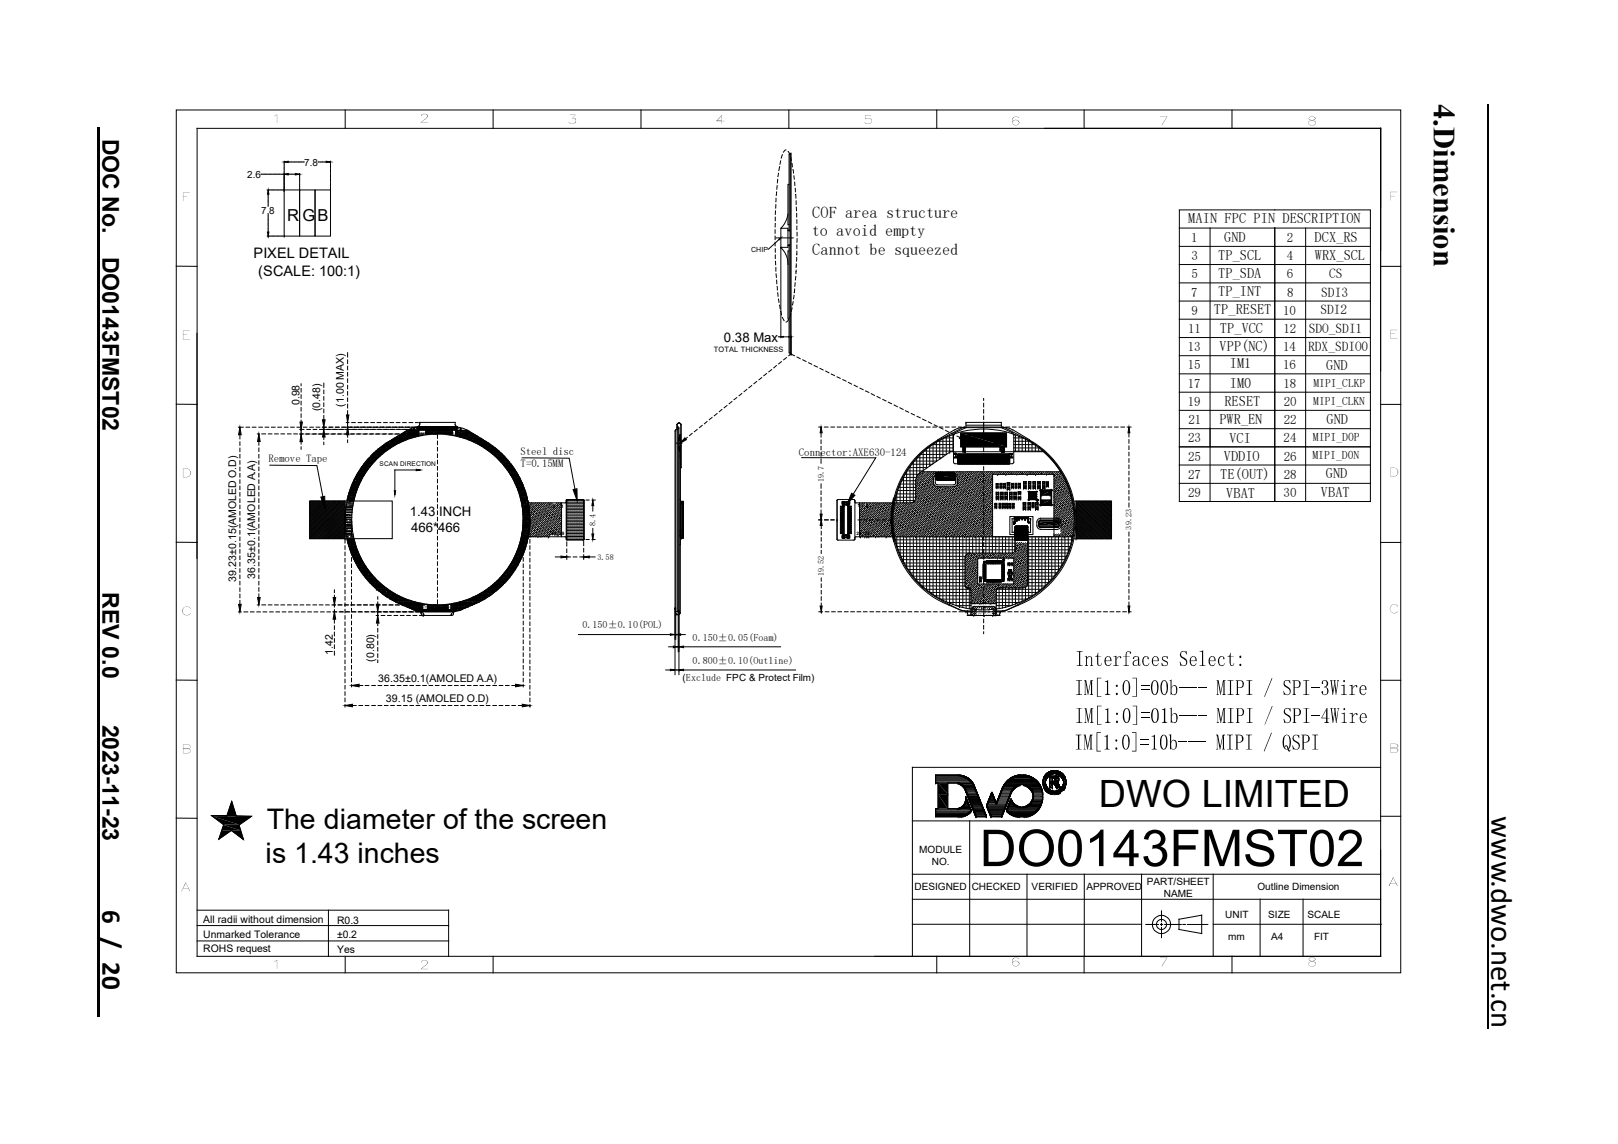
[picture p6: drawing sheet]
<svg xmlns="http://www.w3.org/2000/svg" width="297mm" height="210mm" viewBox="0 0 297 210" stroke-linecap="round" stroke-linejoin="round" font-family="sans-serif">
<defs><g id="words">
<text font-size="9.3" x="179.8" y="159">DO0143FMST02</text>
<text font-size="6.9" x="201.7" y="148.2">DWO LIMITED</text>
<text font-size="5.6" fill="#040505" x="263.2" y="19" transform="rotate(90 263.2 19)">4.Dimension</text>
<text font-size="5.6" x="273.8" y="149.9" transform="rotate(90 273.8 149.9)">www.dwo.net.cn</text>
<g font-size="5.2">
<text x="49" y="152.2">The diameter of the screen</text>
<text x="48.8" y="158.4">is 1.43 inches</text>
</g>
<text font-size="5" x="18.8" y="167.1" transform="rotate(90 18.8 167.1)">6 / 20</text>
<g font-size="4.2">
<text x="18.8" y="25.5" transform="rotate(90 18.8 25.5)">DOC No.</text>
<text x="18.8" y="47.1" transform="rotate(90 18.8 47.1)">DO0143FMST02</text>
<text x="18.8" y="108.8" transform="rotate(90 18.8 108.8)">REV 0.0</text>
<text x="18.8" y="133" transform="rotate(90 18.8 133)">2023-11-23</text>
</g>
<g font-size="3">
<text x="52.7" y="40.6">R</text>
<text x="55.5" y="40.6">G</text>
<text x="58.3" y="40.6">B</text>
<text x="149.1" y="39.9">COF area structure</text>
<text x="149" y="43.4">to avoid empty</text>
<text x="149.1" y="46.9">Cannot be squeezed</text>
</g>
<g font-size="2.7">
<text x="46.5" y="47.4">PIXEL DETAIL</text>
<text x="47.4" y="50.8">(SCALE: 100:1)</text>
</g>
<g font-size="2.6">
<text x="218.1" y="41">MAIN FPC PIN DESCRIPTION</text>
<text x="223.6" y="47.7">TP_SCL</text>
<text x="224.7" y="44.5">GND</text>
<text x="241.3" y="44.4">DCX_RS</text>
<text x="241.3" y="47.8">WRX_SCL</text>
<text x="223.6" y="51">TP_SDA</text>
<text x="222.8" y="57.7">TP_RESET</text>
<text x="223.6" y="54.3">TP_INT</text>
<text x="223.9" y="64.4">VPP(NC)</text>
<text x="223.9" y="61">TP_VCC</text>
<text x="225.8" y="71.2">IM0</text>
<text x="225.8" y="67.6">IM1</text>
<text x="243.5" y="67.9">GND</text>
<text x="223.8" y="77.8">PWR_EN</text>
<text x="224.8" y="74.5">RESET</text>
<text x="243.5" y="77.8">GND</text>
<text x="225.7" y="81.3">VCI</text>
<text x="224" y="87.9">TE(OUT)</text>
<text x="224.7" y="84.5">VDDIO</text>
<text x="243.4" y="87.8">GND</text>
<text x="225.1" y="91.4">VBAT</text>
<text x="242.5" y="91.3">VBAT</text>
</g>
<g font-size="2.4">
<text x="218.7" y="44.4">1</text>
<text x="218.7" y="47.7">3</text>
<text x="236.2" y="44.4">2</text>
<text x="236.2" y="47.7">4</text>
<text x="218.7" y="51.1">5</text>
<text x="236.2" y="51.1">6</text>
<text x="244" y="51">CS</text>
<text x="218.7" y="54.4">7</text>
<text x="218.7" y="57.8">9</text>
<text x="235.5" y="57.8">10</text>
<text x="236.3" y="54.4">8</text>
<text x="242.4" y="57.6">SDI2</text>
<text x="242.5" y="54.5">SDI3</text>
<text x="132.9" y="62.7">0.38 Max</text>
<text x="218" y="64.5">13</text>
<text x="218.1" y="61.1">11</text>
<text x="235.5" y="64.5">14</text>
<text x="235.6" y="61.1">12</text>
<text x="240.2" y="64.3">RDX_SDIO0</text>
<text x="240.3" y="61.1">SDO_SDI1</text>
<text x="218" y="67.8">15</text>
<text x="218" y="71.2">17</text>
<text x="235.5" y="67.8">16</text>
<text x="235.6" y="71.2">18</text>
<text x="218" y="74.5">19</text>
<text x="218.2" y="77.8">21</text>
<text x="235.6" y="74.5">20</text>
<text x="235.6" y="77.8">22</text>
<text x="218.1" y="81.2">23</text>
<text x="235.6" y="81.2">24</text>
<text x="218.1" y="84.5">25</text>
<text x="218.1" y="87.9">27</text>
<text x="235.6" y="84.5">26</text>
<text x="235.6" y="87.9">28</text>
<text x="75.2" y="94.8">1.43 INCH</text>
<text x="218.1" y="91.2">29</text>
<text x="235.6" y="91.2">30</text>
<text x="75.5" y="97.6">466*466</text>
</g>
<g font-size="2.1">
<text x="241.1" y="71.1">MIPI_CLKP</text>
<text x="241.1" y="74.4">MIPI_CLKN</text>
<text x="241" y="81">MIPI_D0P</text>
<text x="240.9" y="84.2">MIPI_D0N</text>
</g>
<g font-size="2">
<text x="95.5" y="83.5">Steel disc</text>
<text x="146.7" y="83.6">Connector:AXE630-124</text>
<text x="49.3" y="84.9">Remove Tape</text>
<text x="95.6" y="85.8">T=0.15MM</text>
</g>
<g font-size="1.9">
<text x="55" y="74.4" transform="rotate(-90 55 74.4)">0.98</text>
<text x="58.8" y="75.5" transform="rotate(-90 58.8 75.5)">(0.48)</text>
<text x="63.1" y="74.7" transform="rotate(-90 63.1 74.7)">(1.00 MAX)</text>
<text x="43.4" y="106.8" transform="rotate(-90 43.4 106.8)">39.23±0.15(AMOLED O.D)</text>
<text x="46.8" y="106.2" transform="rotate(-90 46.8 106.2)">36.35±0.1(AMOLED A.A)</text>
<text x="61.1" y="120.2" transform="rotate(-90 61.1 120.2)">1.42</text>
<text x="68.7" y="121.5" transform="rotate(-90 68.7 121.5)">(0.80)</text>
<text x="69.4" y="125.2">36.35±0.1(AMOLED A.A)</text>
<text x="70.8" y="128.9">39.15 (AMOLED O.D)</text>
<text x="37.3" y="172.2">Unmarked Tolerance</text>
<text x="37.3" y="169.4">All radii without dimension</text>
<text x="61.9" y="172.1">±0.2</text>
<text x="61.9" y="169.6">R0.3</text>
<text x="37.3" y="174.8">ROHS request</text>
<text x="61.9" y="174.9">Yes</text>
</g>
<g font-size="1.8">
<text x="45.4" y="32.6">2.6</text>
<text x="55.9" y="30.4">7.8</text>
<text x="47.9" y="39.3">7.8</text>
<text x="106.9" y="115.4">0.150±0.10(POL)</text>
<text x="127.1" y="117.7">0.150±0.05(Foam)</text>
<text x="125.3" y="125">(Exclude FPC &amp; Protect Film)</text>
<text x="127.1" y="121.9">0.800±0.10(Outline)</text>
<text x="168.7" y="156.7">MODULE</text>
<text x="171.1" y="158.9">NO.</text>
<text x="167.9" y="163.4">DESIGNED CHECKED</text>
<text x="189.4" y="163.4">VERIFIED</text>
<text x="199.4" y="163.4">APPROVED</text>
<text x="210.5" y="162.4">PART/SHEET</text>
<text x="213.7" y="164.6">NAME</text>
<text x="230.8" y="163.4">Outline Dimension</text>
<text x="224.9" y="168.5">UNIT</text>
<text x="225.4" y="172.6">mm</text>
<text x="232.8" y="168.5">SIZE</text>
<text x="233.3" y="172.6">A4</text>
<text x="240" y="168.5">SCALE</text>
<text x="241.2" y="172.6">FIT</text>
</g>
<g font-size="1.5">
<text x="151.2" y="88.5" transform="rotate(-90 151.2 88.5)">19.7</text>
<text x="109.3" y="96.6" transform="rotate(-90 109.3 96.6)">8.4</text>
<text x="207.7" y="97.2" transform="rotate(-90 207.7 97.2)">39.23</text>
<text x="109.7" y="102.8">3.58</text>
<text x="151.2" y="105.7" transform="rotate(-90 151.2 105.7)">19.52</text>
</g>
<text font-size="1.4" x="131" y="64.6">TOTAL THICKNESS</text>
<text font-size="1.3" x="137.9" y="46.2">CHIP</text>
<text font-size="1.2" x="69.7" y="85.6">SCAN DIRECTION</text>
<g font-size=".9">
<text x="101.5" y="93.3">2</text>
<text x="103" y="93.3">1</text>
<text x="157.4" y="93.1">1</text>
<text x="158.9" y="93">2</text>
<text x="101.2" y="98.1">30 29</text>
<text x="157.2" y="98.2">29</text>
<text x="158.7" y="98.1">30</text>
</g>
<g font-size=".6">
<text x="78" y="79.2" transform="rotate(180 78 79.2)">295</text>
<text x="83.5" y="79.2" transform="rotate(180 83.5 79.2)">1</text>
<text x="78.3" y="111.3" transform="rotate(180 78.3 111.3)">27</text>
<text x="82.7" y="111.3" transform="rotate(180 82.7 111.3)">1</text>
</g>
</g></defs>
<path d="M273.1 19v169.8" fill="none" stroke="#000" stroke-width=".25"/>
<path d="M18.2 23.4v163.2" fill="none" stroke="#000" stroke-width=".42"/>
<g fill="none" stroke="#000" stroke-width=".18">
<path d="M32.4 20.2h224.7v158.4h-224.7zM36.2 23.6h217.2v152h-217.2zM47.9 32h.1M48.1 32h.1M48.3 32h.1M48.5 32h.2M48.8 32h.1M49 32h.2M49.1 34.9h.1M49.2 34.9l.2 .8h-.3zM49.2 39.4v.1M49.2 35.7v.1"/>
<path d="M49.2 35.9v.1M49.2 36.1v.2M49.2 36.4v.1M49.2 36.6v.1M49.2 36.8v.1M49.2 37v.2M49.2 37.3v.1M49.2 37.5v.2M49.2 37.8v.1M49.2 39.6v.2M49.2 39.9v.1M49.3 32h.1"/>
<path d="M49.3 34.9h.2M49.5 32h.1M49.6 34.9h.1M49.7 32h.1M49.8 34.9h.1M50 32h.1M50 34.9h.1M50.2 32h.1M50.3 34.9h.1M50.4 32h.2M50.5 34.9h.1M50.7 32h.1"/>
<path d="M50.7 34.9h.2M50.9 32h.1M51 34.9h.1M51.1 32h.2M51.2 34.9h.1M51.4 32h.1M51.4 34.9h.1M51.6 32h.1M51.7 34.9h.1M51.8 32h.2M51.9 34.9h.2M52.1 32h.1"/>
<path d="M52.2 34.9h2.8v8.4h-2.8zM52.2 29.6v.1M52.2 29.8v.2M52.2 30.1v.1M52.2 30.3v.1M52.2 30.5v.2M52.2 30.8v.1M52.2 31v.1M52.2 31.2v.2M52.2 31.5v.1M52.2 31.7v.1M52.2 31.9v.1"/>
<path d="M52.2 32.1v.2M52.2 32.4v.1M52.2 32.6v.2M52.2 32.8v.2M52.2 33.1v.1M52.2 33.3v.1M52.2 33.5v.2M52.2 33.7v.2M52.2 34v.2M52.2 34.2v.2M52.2 34.5v.1M52.2 34.7v.1"/>
<path d="M52.2 32l.7-.2v.3zM52.2 29.7l.7-.1v.2zM52.2 34.9h.1M52.9 29.7h.2M52.9 32h.2M53.2 29.7h.1M53.2 32h.1M53.4 32h.1M53.4 29.7h.1M53.6 29.7h.1M53.6 32h.1M53.8 29.7h.2"/>
<path d="M53.8 32h.2M54.1 32h.1M54.1 29.7h.1M54.2 31.8l.8 .2-.8 .1zM54.3 29.7h.2M54.6 29.7h.1M54.8 29.7h.1M55 34.9h2.8v8.4h-2.8zM55 34.9h.1M55 32h.1M55 31.9v.1M55 32.1v.2"/>
<path d="M55 32.4v.1M55 32.6v.1M55 32.8v.2M55 33.1v.1M55 33.3v.1M55 33.5v.1M55 33.7v.2M55 34v.1M55 34.2v.2M55 34.5v.1M55 34.7v.1M55 29.7h.1"/>
<path d="M55.2 29.7h.2M55.5 29.7h.1M55.7 29.7h.2M57.8 34.9h2.9v8.4h-2.9zM58.4 29.7h.1M58.6 29.7h.1M58.8 29.7h.2M59.1 29.7h.1M59.3 29.7h.1M59.5 29.7h.1M59.7 29.7h.2M59.9 29.6l.8 .1-.8 .1z"/>
<path d="M60.7 29.6v.1M60.7 34.9h.1M60.7 29.7h.1M60.7 29.8v.2M60.7 30.1v.1M60.7 30.3v.1M60.7 30.5v.2M60.7 30.8v.1M60.7 31v.1M60.7 31.2v.2M60.7 31.5v.1M60.7 31.7v.1"/>
<path d="M60.7 31.9v.1M60.7 32.2v.1M60.7 32.4v.1M60.7 32.6v.2M60.7 32.9v.1M60.7 33.1v.1M60.7 33.3v.1M60.7 33.6v.1M60.7 33.8v.1M60.7 34v.2M60.7 34.3v.1M60.7 34.5v.1"/>
<path d="M60.7 34.7v.1M63.4 20.2v3.4M90.5 20.2v3.4M117.7 20.2v3.4M142.3 39.9v.6M142.4 38.7l-.1 .7M142.4 37.6v.6M142.5 36.4l-.1 .6M142.6 35.2l-.1 .7M142.7 34.1l-.1 .6M142.8 32.9l-.1 .7M142.9 31.8l-.1 .6"/>
<path d="M143.1 30.7l-.1 .6M143.3 29.5l-.1 .6M143.6 28.4l-.2 .6M144.3 27.5l-.5 .4M144.6 39.3l-.4 1.4-.9 1.2M144.7 27.8l.2 .6M144.8 20.2v3.4M144.8 33.8h-.2v7.5h.2M145 28.4h-.2v14h.2M145 28.1h.2v36.9h-.2zM145.1 28.8l.2 .7M145.4 30l.1 .6"/>
<path d="M145.6 31.1l.1 .7M145.7 32.3l.1 .6M145.9 33.4v.7M146 34.6v.6M146 35.7l.1 .7M146.1 36.9v.6M146.2 38v.7M146.2 39.2v.6M172 20.2v3.4M199 20.2v3.4M216.5 38.5h35.1v53.6h-35.1zM226.2 20.2v3.4"/>
<path d="M32.4 48.9h3.8M49.1 43.3h.1M49.1 42.6h.3l-.2 .7zM49.2 43.3h.1M49.2 40.1v.1M49.2 40.3v.2M49.2 40.6v.1M49.2 40.8v.1M49.2 41v.2M49.2 41.3v.1M49.2 41.5v.1M49.2 41.7v.2"/>
<path d="M49.2 42v.1M49.2 42.2v.2M49.2 42.5v.1M49.3 43.3h.2M49.6 43.3h.1M49.8 43.3h.1M50 43.3h.1M50.3 43.3h.1M50.5 43.3h.1M50.7 43.3h.2M51 43.3h.1M51.2 43.3h.1"/>
<path d="M51.4 43.3h.1M51.7 43.3h.1M51.9 43.3h.2M52.2 43.3h.1M142.3 42.2v.6M142.3 43.3v.7M142.3 44.5v.6M142.3 41v.7M142.3 45.7v.6M142.3 46.8v.7M142.4 48v.6M142.4 43.7h3.2"/>
<path d="M142.4 49.1v.7M142.5 50.3v.6M142.6 51.4v.7M142.7 52.6v.6M142.8 53.7v.7M142.9 54.9l.1 .6M143 43.9l.3-.2-.2 .3zM143 43.9l-1.9 1.8M143.1 56l.1 .7M143.3 57.2l.1 .6M143.3 41.9h1.3v3.5h-1.3zM143.3 45.4h.1"/>
<path d="M143.6 58.3l.3 .5M144.6 42.2l.2 .1zM144.6 45l.2 .1zM144.6 48.5a4.3 4.3 0 0 0-1.3-3.1v16.6M144.7 58.7l-.4 .4M144.8 46.1h-.2v12.5h.2M145 44.9h-.2v19.9h.2M145.2 57.7l-.3 .6M145.4 56.5l-.1 .6M145.6 55.4l-.1 .6M145.8 54.2l-.1 .7M145.8 53.7h.1"/>
<path d="M145.9 53.1l-.1 .6M146 51.9l-.1 .7M146.1 50.8l-.1 .6M146.1 49.9v.3M146.1 49.6v.3M146.2 48.4l-.1 .7M146.2 47.3v.6M146.3 45v.6M146.3 40.3v.7M146.3 41.5v.6M146.3 46.1l-.1 .7M146.3 43.8v.7"/>
<path d="M146.3 42.7v.6M222.1 41.9v50.2M234 41.9v50.2M239.7 41.9v50.2M251.6 45.2h-35.1M251.6 41.9h-35.1M251.6 48.6h-35.1M251.6 51.9h-35.1M251.6 55.3h-35.1M251.6 58.6h-35.1M253.4 48.9h3.7M32.4 74.2h3.8"/>
<path d="M43.8 78.4h.9M44 78.4h.1M44 79.9v.7M44 78.4l.3 1.4h-.5zM45.2 78.4h.6M46.3 78.4h.7M47.2 79.7h.4M47.5 79.7h.1M47.5 79.7l.3 1.4h-.5zM47.5 78.4h.7M48.1 79.7h.6M48.7 78.4h.6"/>
<path d="M49.3 79.7h.6M49.8 78.4h.7M50.4 79.7h.7M51 78.4h.7M51.6 79.7h.6M52.2 78.4h.6M52.8 79.7h.6M53.4 78.4h.6M53.9 79.7h.7M54.5 78.4h.7M55 78.8h.8M55.1 77.5h.4l-.2 1.3z"/>
<path d="M55.3 78.8h.1M55.3 70.5v.3M55.3 71.3v.7M55.3 72.5v.6M55.3 73.7v.6M55.3 74.8v.7M55.3 76v.6M55.3 77.1v.4M55.3 78.8v.9M55.3 79.7l.2 1.4h-.4zM55.7 78.4h.6M55.8 79.7h-.8"/>
<path d="M56.3 78.8h.7M56.9 78.4h.6M56.9 79.7h-.8M57.5 78.8h.6M58 78.4h.7M58.1 79.7h-.8M58.7 78.8h.6M59.2 78.4h.8M59.2 78.8h.4M59.2 78.4h.6M59.2 77.1h.5l-.3 1.3zM59.3 79.7h-.9"/>
<path d="M59.4 78.4h.1M59.4 70.3v.8M59.4 71.6v.7M59.4 72.8v.7M59.4 74v.6M59.4 75.1v.7M59.4 76.3v.8M59.4 78.4v.4M59.4 78.8l.3 1.4h-.5zM60.4 78.4h.7M60.4 79.7h-.8M60.8 78.8h-1"/>
<path d="M61.6 78.4h.7M61.6 79.7h-.9M62 78.8h-1M62.7 78.4h.8M62.8 79.7h-.9M63.1 78.8h-.9M63.6 77.6h.4M63.6 76.2h.4l-.2 1.4zM63.8 78.4h.1M63.8 64.8v.7M63.8 66.1v.6M63.8 67.2v.7"/>
<path d="M63.8 68.4v.6M63.8 69.5v.7M63.8 70.7v.7M63.8 71.9v.6M63.8 73.1v.6M63.8 74.2v.7M63.8 75.4v.8M63.8 77.6v.8M63.8 79.8v.5M63.8 78.4l.2 1.4h-.4zM63.9 79.7h-.8M64.3 78.8h-1"/>
<path d="M64.6 77.6h.6M65.1 79.7h-.8M65.5 78.8h-1M65.8 77.6h.6M66.3 79.7h-.9M66.6 78.8h-.9M66.9 77.6h.7M67.5 79.7h-.9M67.8 78.8h-1M68.1 77.6h.6M68.6 79.7h-.8M69 78.8h-1"/>
<path d="M69.2 77.6h.7M69.8 79.7h-.9M70.2 78.8h-1M70.4 77.6h.7M71 79.7h-.9M71.3 78.8h-.9M71.6 77.6h.6M72.1 79.7h-.8M72.5 78.8h-1M72.8 77.6h.6M73.2 79.9h.1M73.3 79.9h1.3"/>
<path d="M73.3 79.7h-.9M73.4 79.8h.1M73.6 79.9h1.7M73.6 79.8h.9M73.7 78.8h-1M73.7 79.6h.8M73.8 79.6h3.1M73.8 79.8h1.1M73.9 77.6h.7M74 79.5h1.6M74.2 79.4h.2M74.5 79.2h.2"/>
<path d="M74.5 79.7h-.9M74.5 79.1h.4M74.7 79h11.2M74.7 79.8h1.8M74.8 79.6h.9M74.8 79.9h.7M74.8 79.4h1.1M74.8 78.8h-.9M74.9 78.9l-3 1.8M75 79.2h.9M75 78.8h.8M75.1 77.6h.7"/>
<path d="M75.2 79.8h1.7M75.3 79.1h1.1M75.5 79.9h1.4M75.6 79.9h.9M75.7 79.7h-.9M75.9 79.6h1M75.9 79.5h.9M75.9 78.7l.2-.1 .1 .2-.2 .1zM76.1 78.8h.1M76.1 79.2h.8M76.2 79.4h.7M76.3 77.6h.5"/>
<path d="M76.5 78.4h-12.9M76.6 79.1h.3M76.7 78.6h.4M76.7 79.9h.8M76.7 78.4h7.2M76.7 78.4l-.9 .2-.9 .3M76.7 78.4h.1M76.8 78.5h.1M76.8 79.8h.1M76.8 78.6l.2 .1h-.1zM76.8 78.7h.1zM76.9 78.6h.1"/>
<path d="M76.8 78.3l.1 .2zM76.8 79.7h-.8M76.9 78.5h.1M76.9 78.5v.3M76.9 79.3h-2.7M76.9 78.7h.1zM76.9 78.3l.1 .2zM77 78.5h.1M77 78.3l.1 .2zM77 79.9h.6M77 78l-.4 .3M77 78.3h.1"/>
<path d="M77.1 77.5h6.4l.1 .6 .4 .2M77.1 77.5v.5M77.1 78.5h.1M77.1 77.6h.1M77.1 78.3v.5zM77.1 78.5v.3zM77.2 78.3v.5zM77.2 78.5v.3zM77.2 78.3v.5M77.2 78.7l-.1 .1h-1M77.3 78.3v.5M77.3 78.5v.3z"/>
<path d="M77.4 78.3v.5M77.4 78.5v.3zM77.5 78.3v.5M77.5 78.5v.3zM77.5 78.3l.1 .5M77.5 78.5l.1 .3zM77.6 78.5v.3zM77.6 78.3v.5M77.6 78.5l.1 .3zM77.7 78.3v.5M77.7 78.5v.3zM77.7 78.5l.1 .3z"/>
<path d="M77.8 78.3v.5M77.8 78.5v.3zM77.8 78.5l.1 .3zM77.9 78.3v.5M77.9 78.5v.3zM77.9 78.5l.1 .3zM78 79.7h-.9M78 78.5v.3zM78 78.3v.5M78 78.5l.1 .3zM78.1 78.3l-.1 .5M78.1 78.5v.3z"/>
<path d="M78.1 79.1h1.8M78.1 79.4h1.3M78.1 79.3h5M78.1 79.5h.7M78.1 79.6h.7M78.1 79.8h.4M78.1 78.3v.5M78.1 78.5l.1 .3zM78.2 78.3v.5M78.2 78.5v.3zM78.2 79.2h.9M78.2 78.5l.1 .3z"/>
<path d="M78.3 78.3v.5M78.3 78.5v.3zM78.3 78.5l.1 .3zM78.4 78.5v.3zM78.4 78.3v.5M78.4 78.5l.1 .3zM78.5 78.3v.5M78.5 78.5v.3zM78.5 78.5l.1 .3zM78.6 78.3v.5M78.6 78.5v.3zM78.6 78.5l.1 .3z"/>
<path d="M78.7 78.3v.5M78.7 78.5v.3zM78.8 78.5v.3zM78.8 78.3v.5M78.9 78.3v.5M78.9 78.5v.3zM79 78.3v.5M79 78.5v.3zM79 79.6h1.8M79.1 79.5h.9M79.1 78.3v.5M79.1 78.5v.3z"/>
<path d="M79.1 79.7h-.8M79.2 78.5v.3zM79.2 78.3v.5M79.3 78.3v.5M79.3 78.5v.3zM79.3 79.2h1.8M79.3 78.5l.1 .3zM79.4 78.5v.3zM79.4 78.3v.5M79.4 78.5l.1 .3zM79.5 78.3v.5M79.5 78.5v.3z"/>
<path d="M79.5 79.7h.5M79.6 78.5v.3zM79.6 78.3v.5M79.7 78.5v.3zM79.7 78.3v.5M79.8 78.3v.5M79.8 78.5v.3zM79.8 78.5l.1 .3zM79.9 78.3v.5M79.9 78.5v.3zM79.9 79.4h1.1M79.9 78.5l.1 .3z"/>
<path d="M80 78.5v.3zM80 78.3v.5M80 78.5l.1 .3zM80.1 78.5v.3zM80.1 78.3v.5M80.1 78.5l.1 .3zM80.2 79.5h1.7M80.2 78.3v.5M80.2 78.5v.3zM80.2 78.5l.1 .3zM80.3 78.3v.5M80.3 78.5v.3z"/>
<path d="M80.3 79.7h.1M80.3 79.7v.8M80.3 78.5l.1 .3zM80.4 79.1h1.1M80.4 78.3l-.1 .5M80.4 78.5v.3zM80.4 78.3v.5M80.4 78.5l.1 .3zM80.5 78.5v.3zM80.5 78.3v.5M80.6 78.3v.5M80.6 78.5v.3z"/>
<path d="M80.7 78.3v.5M80.7 78.5v.3zM80.8 78.5v.3zM80.8 78.3v.5M80.9 78.3l-.1 .5M80.9 78.5v.3zM80.9 78.3v.5M80.9 78.5l.1 .3zM81 78.3v.5M81 78.5v.3zM81.1 78.3v.5M81.1 78.5v.3z"/>
<path d="M81.1 79.6h.9M81.2 78.5v.3zM81.2 78.3v.5M81.2 79.4h1.9M81.3 78.3v.5M81.3 78.5v.3zM81.4 79.2h.8M81.4 78.3v.5M81.4 78.5v.3zM81.5 78.3v.5M81.5 78.5v.3zM81.6 78.5v.3z"/>
<path d="M81.6 78.3v.5M81.6 78.5l.1 .3zM81.7 78.5v.3zM81.7 79.1h1.4M81.7 78.3v.5M81.7 78.5l.1 .3zM81.8 78.3v.5M81.8 78.5v.3zM81.8 78.5l.1 .3zM81.9 78.3v.5M81.9 78.5v.3zM81.9 78.5l.1 .3z"/>
<path d="M82 78.5v.3zM82 78.3v.5M82 78.5l.1 .3zM82.1 78.5v.3zM82.1 78.3v.5M82.1 79.8h.7M82.1 78.5l.1 .3zM82.2 78.3v.5M82.2 78.5v.3zM82.2 79.6h.9M82.2 79.5h.9M82.2 78.5l.1 .3z"/>
<path d="M82.3 78.3v.5M82.3 78.5v.3zM82.3 78.5l.1 .3zM82.4 78.5v.3zM82.4 78.3v.5M82.4 78.5l.1 .3zM82.5 79.2h.6M82.5 78.3v.5M82.5 78.5v.3zM82.5 79.8h.6M82.5 78.5l.1 .3zM82.6 78.3v.5"/>
<path d="M82.6 78.5v.3zM82.6 78.5l.1 .3zM82.7 78.3v.5M82.7 78.5v.3zM82.7 78.5l.1 .3zM82.8 78.5v.3zM82.8 78.3v.5M82.9 78.3v.5M82.9 78.5v.3zM83 79.9h.5M83 78.3v.5M83 78.5v.3z"/>
<path d="M83.1 79.6h-5M83.1 78.3v.5M83.1 78.5v.3zM83.1 79.9h1.7M83.2 78.5v.3zM83.2 78.3v.5M83.3 78.5v.3zM83.3 78.3v.5M83.3 78.7l.5 .1M83.4 78.3v.5zM83.4 78.5v.3zM83.4 78.5l.1 .3z"/>
<path d="M83.5 78.3v.5zM83.5 78.5v.3zM83.5 78.5h.1M83.5 78.3l.1 .2zM83.5 78.6h.4M83.6 78.5h.1M83.6 79.1h1.4M83.6 79.4h.9M83.6 79.6h.5M83.6 79.3h2.7M83.6 79.2h.6M83.6 79.5h1.5"/>
<path d="M83.6 79.6h.4M83.6 79.8h.4M83.6 78.3l.1 .2zM83.6 78.6l.2 .1h-.1zM83.6 78.7h.1zM83.7 78.6h.1M83.6 79.9h.7M83.7 78.3l.1 .2zM83.7 78.5h.1M83.7 78.5v.3M83.8 78.7h.1M83.8 78.6h.1"/>
<path d="M83.8 78.5h.1M83.9 78.4l.9 .2 .8 .3M83.9 78.4l.2 .1-.1 .3h-7.4l-.1-.3 .1-.1M84 79.8h1.1M84.2 79.8h1.8M84.3 79.6h.9M84.4 79.9h1.3M84.5 78.6l.2 .1-.1 .2-.2-.1zM84.5 79.2h.9M84.9 79.4h1.2M85.2 79.9h.8M85.3 79.8h1.9"/>
<path d="M85.4 79.6h1.5M85.4 79.5h.9M85.5 79.1h.6M85.6 79.6h-1.4M85.6 79.2h.5M85.7 79.6h1.1M85.7 78.9l3 1.8M85.9 79.9h.7M86.3 79.4h.1M86.3 79.9h1M86.3 79.8h.8M86.5 79.5h.1"/>
<path d="M86.6 79.9h.7M124 79.1h-.1v44.7M124.3 78.9h-.3v33.6M124.3 78.4h.2v41.2M124.5 78.6h.1v45.2M124.6 77.7l-.3 .3v34.3M124.6 77.7l-.3 .3v.7M124.6 77.6h.1M124.6 77.7h.1M124.7 77.7l.3 .3v7.8M124.7 77.7l.3 .3v7.8h-.1M124.8 80h.1"/>
<path d="M124.8 79.9h.1M124.8 79.8h.1M124.9 79.8h.1M124.9 79.9h.1M125 79.8h-.1v.6M127.1 79.6l-.5 .4M128 78.8l-.5 .5M128.9 78.1l-.5 .4M129.8 77.4l-.5 .4M130.7 76.6l-.5 .4M131.6 75.9l-.5 .4M132.5 75.2l-.5 .4"/>
<path d="M133.4 74.5l-.5 .4M134.4 73.7l-.6 .4M135.2 73l-.5 .4M136.2 72.2l-.5 .5M137.1 71.5l-.5 .4M138 70.8l-.5 .4M138.9 70l-.5 .4M139.8 69.3l-.5 .4M140.7 68.6l-.5 .4M141.6 67.9l-.5 .4M142.5 67.1l-.5 .4M142.9 61.8h.4"/>
<path d="M143.3 61.8h.5v.1zM143.4 66.4l-.5 .4M143.8 61.8h1M144.4 65.7l-.5 .4M144.8 61.8h.4l-.4 .1zM145.2 65h.1M145.2 61.8h.1M145.2 61.7v3.3M145.3 65.1l.5 .2M145.3 65l-.5 .3M146.3 65.5l.6 .3M147.4 66.1l.6 .3"/>
<path d="M148.4 66.6l.6 .3M149.5 67.1l.5 .3M150.3 78.4h.5M150.5 67.6l.6 .3M150.7 78.4l.2 1.1h-.4zM150.7 78.4h.1M150.7 79.5v.7M151.3 78.4h.7M151.6 68.1l.6 .3M152.5 78.4h.7M152.6 68.7l.6 .2M153.7 69.2l.5 .3"/>
<path d="M153.7 78.4h.6M154.7 69.7l.6 .3M154.9 78.4h.6M155.7 70.2l.6 .3M156 78.4h.7M156.8 70.7l.6 .3M157.2 78.4h.7M157.9 71.3l.5 .2M158.4 78.4h.6M158.9 71.8l.6 .2M159.5 78.4h.7M159.9 72.3l.6 .3"/>
<path d="M160.7 78.4h.6M161 72.8l.6 .3M161.9 78.4h.6M162.1 73.3l.5 .3M163 78.4h.7M163.1 73.8l.6 .3M164.1 74.4l.6 .3M164.2 78.4h.7M165.2 74.9l.6 .3M165.4 78.4h.7M166.2 75.4l.6 .3M166.6 78.4h.6"/>
<path d="M167.3 75.9l.6 .3M167.7 78.4h.7M168.3 76.4l.6 .3M168.9 78.4h.6M169.4 76.9l.6 .3M170.1 78.4h.6M170.4 77.4l.6 .4M171.2 78.4h.7M171.5 78l.6 .3M172.4 78.4h.7M172.5 78.5l.6 .3M173.6 79l.5 .3"/>
<path d="M173.6 78.4h.6M174.3 80v.4M174.6 79.5l.6 .3M174.7 79.8h.1M174.8 78.4h.6M174.9 79.7l.1 .1M174.9 80v.4M175.2 78.9l-3.1 1.8M175.3 79.5l-.3 .4v5l.3 .2M175.9 78.4h.6M176.4 79.5h8.4v2.5h-8.4zM176.9 80h7.3l.1 .1v1.4l-.1 .1h-7.3l-.1-.1z"/>
<path d="M177 78.4l-.9 .2-.9 .3M177 78.4h.1M177 78.4h7.1M177.3 78.1h6.5M180.6 73.2v.3M180.6 74v.7M180.6 75.2v.6M180.6 76.4v.6M180.6 77.5v4.4M184.1 78.4h.1M184.1 78.4l.9 .2 .9 .3M184.7 78.4h.6"/>
<path d="M185.9 79.5l.2 .3v5.1l-.2 .2M185.9 79.5l-2.1-1v-1h-6.5v1l-2 1M185.9 78.4h.6M185.9 78.9l3.1 1.8M186.1 79.8h.1M186.4 79.8h.1M186.4 80v.4M187.1 78.4h.6M188.2 78.4h.7M189.4 78.4h.6M190.5 78.4h.7M191.7 78.4h.7"/>
<path d="M192.9 78.4h.6M194.1 78.4h.6M195.2 78.4h.7M196.4 78.4h.7M197.6 78.4h.6M198.7 78.4h.7M199.9 78.4h.7M201.1 78.4h.6M202.2 78.4h.7M203.4 78.4h.7M204.6 78.4h.7M205.8 78.4h.6"/>
<path d="M206.9 78.4h.7M207.2 78.4l.2 1.1h-.3zM207.2 79.5v.7M251.6 62h-35.1M251.6 65.3h-35.1M251.6 68.6h-35.1M251.6 72h-35.1M251.6 75.3h-35.1M251.6 78.7h-35.1M253.4 74.2h3.7M32.4 99.5l3.8 .1M44 81.1v.7"/>
<path d="M44 82.3v.6M44 83.4v.7M44 84.6v.6M44 85.8v.6M44 86.9v.7M44 88.1v.6M44 89.2v.7M44 90.4v.7M44 91.6v.6M44 92.7v.7M44 93.9v.6M44 95.1v.6"/>
<path d="M44 96.2v.7M44 97.4v.7M44 98.6v.6M44 99.8v.6M47.5 81.1v.6M47.5 82.2v.7M47.5 83.4v.7M47.5 84.6v.6M47.5 85.7v.7M47.5 86.9v.6M47.5 88.1v.6M47.5 89.2v.7"/>
<path d="M47.5 90.4v.7M47.5 91.6v.6M47.5 92.8v.6M47.5 93.9v.7M47.5 95.1v.6M47.5 96.3v.6M47.5 97.4v.7M47.5 98.6v.6M47.5 99.7v.7M49.5 85.4l8.7 .1 1.1 5.7M55.3 82v.5M55.3 81.1v.4"/>
<path d="M56.8 92h15.2v6.9h-15.2zM56.9 92l-.1 .1M57.1 92l-.3 .3M57.2 92l-.4 .4M57.4 92l-.6 .6M57.5 92l-.7 .7M57.7 92l-.9 .9M57.8 92l-1 1M58 92l-1.2 1.2M58.1 92l-1.3 1.3M58.3 92l-1.5 1.5M58.4 92l-1.6 1.6"/>
<path d="M58.6 92l-1.8 1.8M58.8 92l-2 1.9M58.9 91.3l.7-.2v2.2zM58.9 92l-2.1 2.1M59.1 92l-2.3 2.2M59.2 92l-2.4 2.4M59.4 92l-2.6 2.5M59.4 81.2v.4M59.4 80.2v.5M59.5 92l-2.7 2.7M59.7 92l-2.9 2.8M59.8 92l-3 3"/>
<path d="M60 92l-3.2 3.1M60.2 92l-3.4 3.3M60.3 92l-3.5 3.4M60.5 92l-3.7 3.6M60.6 92l-3.8 3.8M60.8 92l-4 3.9M60.9 92l-4.1 4.1M61.1 92l-4.3 4.2M61.2 92l-4.4 4.4M61.4 92l-4.6 4.5M61.5 92l-4.7 4.7M61.7 92l-4.9 4.8"/>
<path d="M61.8 92l-5 5M62 92l-5.2 5.1M62.1 92l-5.3 5.3M62.3 92l-5.5 5.4M62.4 92l-5.6 5.6M62.6 92l-5.8 5.7M62.8 92l-6 5.9M62.9 92l-6.1 6M63.1 92l-6.3 6.2M63.2 92l-6.4 6.3M63.3 95.4h1.2M63.3 95.3h.9"/>
<path d="M63.3 94.7h1M63.3 95h1.3M63.3 95.3h.3M63.3 95.6h.4M63.3 95.9h1.3M63.3 95.4h.1M63.3 95.4h.2M63.3 99v.7M63.3 98.9h.1M63.3 92v6.9M63.3 92l-6.5 6.5M63.3 92.2l-6.5 6.4"/>
<path d="M63.3 92.3l-6.5 6.5M63.3 92.5l-6.4 6.4M63.3 92.6l-6.3 6.3M63.3 92.8l-6.1 6.1M63.3 92.9l-5.9 6M63.3 93.1l-5.8 5.8M63.3 93.2l-5.6 5.7M63.3 93.4l-5.5 5.5M63.3 93.5l-5.3 5.4M63.3 93.7l-5.2 5.2M63.3 93.9l-5 5M63.3 94l-4.9 4.9"/>
<path d="M63.3 94.2l-4.7 4.7M63.3 94.3l-4.6 4.6M63.3 94.5l-4.4 4.4M63.3 94.8l-4.1 4.1M63.3 95.1l-3.8 3.8M63.3 95.2l-3.7 3.7M63.3 95.4l-3.5 3.5M63.3 95.6l-3.3 3.3M63.3 95.7l-3.2 3.2M63.3 96l-2.9 2.9M63.3 96.1l-2.7 2.8M63.3 96.4l-2.4 2.5"/>
<path d="M63.3 96.6l-2.3 2.3M63.3 96.7l-2.1 2.2M63.3 96.9l-2 2M63.3 97l-1.8 1.9M63.3 97.2l-1.7 1.7M63.3 97.4l-1.5 1.5M63.3 97.5l-1.4 1.4M63.3 97.7l-1.2 1.2M63.3 97.8l-1.1 1.1M63.3 98l-.9 .9M63.3 98.1l-.8 .8M63.3 98.3l-.6 .6"/>
<path d="M63.3 98.4l-.4 .5M63.3 98.6l-.3 .3M63.3 98.7l-.1 .2M63.4 94.1h.1M63.4 94.5h1.2M63.4 96.7h1.2M63.4 96.4h1.2M63.4 94.1h1.2M63.4 94.4h.8M63.4 96.8h1.2M63.4 97.1h.4M63.4 97h1.2"/>
<path d="M63.4 93.8h1.2M63.4 97.1h1.2M63.4 93.6h1.1M63.4 93.5h1.2M63.4 93.6h1.3M63.4 97.4h1.3M63.5 93.2h1.2M63.5 93.3h1.2M63.5 97.7h.9M63.5 92.9h1.2M63.5 97.9h.9M63.5 98h1.3"/>
<path d="M63.5 98.2h.1M63.6 92.7h1.2M63.6 98.3h1.2M63.6 92.3h.7M63.6 98.5h.3M63.6 92.3h.1M63.6 98.6h.2M63.6 96.5h1M63.7 94.1h.9M63.7 98.7h.4M63.7 98.8h.2M63.7 98.9h1.2"/>
<path d="M63.7 92h.2M63.7 96.2h.9M63.7 91.8h1.2M63.7 99h.3M63.7 91.9h1.2M63.7 91.7h.3M63.7 91.7h.5M63.7 99.2h1.1M63.8 94.6h-.5l-4.3 4.3M63.8 98.2h1M63.8 99.3h1.3M63.8 91.6h.5"/>
<path d="M63.8 91.5h.4M63.8 92.3h1M63.8 91.5h.7M63.8 99.4h1.2M63.8 91.4h1.2M63.8 80.8v.4M63.8 91.3h.2M63.8 91.2h1.3M63.8 99.5h1.3M63.8 99.6h.8M63.9 99.7h1.3M63.9 99.8h1.3"/>
<path d="M63.9 91.1h.5M63.9 91h.1M63.9 100h.4M63.9 99.9h1.3M64 92.4h.8M64 90.8h.4M64 90.8h.7M64 99.5h1.1M64 90.7h1M64 90.6h.7M64 99.3h.9M64 90.6h.9"/>
<path d="M64 90.5h1.3M64.1 92.1h.8M64.1 90.4h.7M64.1 91.3h1M64.1 94.6h.4M64.1 90.3h1.3M64.1 90.4h.9M64.2 90.2h.7M64.2 95.6h.3v.4M64.2 90.1h1.2M64.2 90.1h.4M64.2 92h.7"/>
<path d="M64.2 92.7h.6M64.2 91.7h.8M64.2 99h.8M64.3 98.7h.6M64.3 95.3h.2M64.3 89.9h1.2M64.3 89.8h.1M64.3 89.7h1.3M64.3 89.8h.9M64.4 89.6h.1M64.4 90.1h1.1M64.4 98.8h.5"/>
<path d="M64.4 91h.8M64.4 91.6h.6M64.4 98.5h.5M64.4 89.5h.6M64.4 89.5h1.3M64.4 98.6h.5M64.4 91.7h.6M64.5 89.3h.9M64.5 91.5h.5M64.5 89.8h.7M64.5 89.2h.1M64.5 95.4h.1"/>
<path d="M64.5 96.5v.7M64.5 97.7v.7M64.5 98.9v.6M64.6 95h-1.3l-4 3.9M64.6 95.8h-1.3l-3 3.1M64.6 96.3h-1.3l-2.6 2.6M64.6 89h.1M64.6 89h.2M64.6 89.6h1M64.6 88.9h1.3M64.7 88.9h1.1M64.7 88.8h.5"/>
<path d="M64.7 91.5h.3M64.7 88.7h.2M64.7 91.1h.4M64.7 97.6h-1.2M64.7 100h.5M64.7 90.1h.7M64.8 90.8h.4M64.8 88.4h1.2M64.9 89.2h.9M64.9 88.3h.2M64.9 99.6h.2M64.9 90.4h.4"/>
<path d="M64.9 90.8h.3M65 90.6h.3M65 88.1h.2M65 99.1h-1.3M65 89.5h.7M65 88h1.3M65.1 87.9h.5M65.1 87.8h.3M65.1 88.7h.9M65.1 88.2h-.1M65.2 90.7h.1M65.2 90.9l-1.3 .1"/>
<path d="M65.2 87.7h1.3M65.2 87.8h.7M65.2 90.4h.2M65.2 89.8h.4M65.2 90.2h.2M65.3 87.6h1.2M65.3 87.5h1.3M65.3 87.5h.3M65.3 87.4h.4M65.4 88.3h.8M65.4 87.3h1.4M65.4 88.2h.9"/>
<path d="M65.4 88.1h.7M65.4 88.8h.6M65.5 87.2h1.3M65.5 89.8h.1M65.6 87.1h1.3M65.6 87h.4M65.6 87.8h.9M65.7 86.9h.9M65.7 86.8h1.4M65.7 87.5h1M65.8 86.7h1.3M65.8 89.2h-1.3"/>
<path d="M65.8 86.6h1.4M65.8 86.6h.6M65.9 86.5h.3M65.9 87.4h.8M65.9 89h-1M65.9 87.8h.6M66 86.3h.1M66.1 87.9h.3M66.1 86.2h1.2M66.1 88.6h-1.3M66.1 88.1h.2M66.1 86.1h.4"/>
<path d="M66.2 87h.8M66.2 86.2h1.3M66.2 86h.5M66.2 88.4h-1.3M66.3 86.3h.7M66.3 85.8h1.3M66.4 85.7h1.5M66.4 85.6h.3M66.4 86.5h.9M66.5 85.9h-.3M66.5 86.6h.7M66.6 85.4h1.1"/>
<path d="M66.7 85.9h1M66.7 85.4h1.2M66.7 86.1h.9M66.8 86.9h.2M66.8 85.2h.2M66.8 85.3h1.1M66.8 85.1h.7M66.8 86h.8M66.9 85.1h.1M67 85.6h.9M67 84.9h1.1M67.1 86.3h.3"/>
<path d="M67.1 84.8h.2M67.2 84.6h.6M67.2 85.2h1.1M67.3 84.6h.1M67.3 85.1h.8M67.3 84.5h.6M67.3 85.1h1.1M67.4 86.4h-1.4M67.4 84.5h1M67.4 84.9h-.3M67.4 84.4h.9M67.4 84.9h1.2"/>
<path d="M67.5 84.3h.1M67.5 84.8h1.2M67.6 84.6h.9M67.6 84.2h1.2M67.6 85.1h.7M67.7 84.3h1.3M67.8 84h.9M67.8 84.3h1.3M67.8 84h1.6M67.8 84.2h.9M67.9 85.4h.2M67.9 84.5h1"/>
<path d="M68 85.5h-1.5M68 83.9h1.5M68.1 83.7h.5M68.1 85.3h.1M68.2 83.6h.7M68.2 83.5h1.7M68.3 84.6h.5M68.3 83.4h1.7M68.4 83.4h.1M68.4 85.1h.1M68.4 84.9h.1M68.5 83.3h1.7"/>
<path d="M68.5 83.3h.7M68.6 83.4h.6M68.6 83.2h.6M68.7 83.1h1.7M68.7 84.6h.1M68.7 84.5h.2M68.7 84.4h.3M68.8 83.7h.6M68.8 83h1.5M68.9 82.9h1.8M68.9 84.2h.3M69 84h.4"/>
<path d="M69.2 83.6h.7M69.3 82.6h1.3M69.3 83.4h.8M69.3 82.5h.7M69.4 83.3h.8M69.5 83.2h.9M69.5 83.7h.3M69.6 82.3h.1M69.7 82.2h.1M69.7 83.7l-1.7 .1M69.8 82.1h1M69.9 82.2h1.8"/>
<path d="M70 82h.1M70 82.3h.9M70.1 81.9h.2M70.1 82.5h.7M70.2 82h1.8M70.3 81.8h.3M70.3 81.8h.9M70.3 82h1.7M70.4 81.9h1.3M70.4 81.7h.7M70.5 81.6h1M70.6 81.6h.5"/>
<path d="M70.6 81.5h1.6M70.8 81.8h1.6M70.8 82.5h.4M70.8 82.8h-1.9M70.9 82.6h.3M71 82.7h-1.9M71 81.2h.4M71.1 82.3h.5M71.2 82.1h.6M71.3 81.6h1.5M71.4 81h.5M71.4 81.8h.9"/>
<path d="M71.4 82.4h-2M71.4 81.7h.9M71.5 80.9h.2M71.6 80.9h1M71.7 81.6h.6M71.7 81.2h.9M71.8 80.8h1.3M71.9 81.9h.2M71.9 80.9h1.7M71.9 80.8a16.9 16.9 0 0 0-8.5 15.8 16.9 16.9 0 0 0 10.5 14.5M71.9 80.8h.9M72 80.7h1"/>
<path d="M72 81h1.3M72 80.6h.8M72.3 80.5h1.6M72.3 80.5h1.3M72.4 90.1h.2l-.1 .8zM72.4 81.6h.2M72.5 80.4h.6M72.5 81.7h.1M72.6 81.5h.2M72.8 80.9h1.3M72.8 81.2h.6M72.9 80.3h1.1"/>
<path d="M73 80.1h1.2M73 80.8h1.4M73.1 80.6h.9M73.2 81.4h-2.4M73.2 80.8h.7M73.3 80.7h1.4M73.3 80.4h1.8M73.4 80h1.1M73.5 81h.3M73.7 81.1h-2.5M73.7 80.5h1.6M74 80.8h.5"/>
<path d="M74 80.9h.1M74.2 80.6h.6M74.2 80.3h1.8M74.2 80.5h.9M74.5 80.1h.9M74.7 80h2.2M75.4 80.4h.3M75.6 80.1h1.2M76.3 80.2h-3.5M76.4 86.1l.8 .2-.8 .1zM76.4 86.3h-3.9v3.8M80.3 81v.6"/>
<path d="M80.3 82.1v.7M80.3 83.3v.7M80.3 84.5v.6M80.3 85.6v.7M80.3 86.8v.7M80.3 88v.6M80.3 89.2v.6M80.3 90.3v.7M80.3 91.5v.6M80.3 92.7v.6M80.3 93.8v.7M80.3 95v.6"/>
<path d="M80.3 96.2v.6M80.3 97.3v.7M80.3 98.5v.6M80.3 99.6v.7M83.7 80h.9M84 80.1h.9M84.3 80.2h1.6M84.6 80.3h3M84.8 80h2.7M84.9 80.4h.9M85.1 80.1h1.8M85.3 80.5h3"/>
<path d="M85.4 80.5h1.2M85.8 80.6h.9M85.9 80.7h.8M86 80.4h1.8M86 80.2h1.8M86.1 80.8h.3M86.2 80.8h1.3M86.6 80.8h.6M86.6 80.9h1.1M86.7 80.9h.8M86.8 81h.6M86.9 81.1h2.5"/>
<path d="M86.9 80.6h1.7M86.9 80.5h.9M87.1 80.7h1.1M87.2 81.2h.1M87.2 80.1h.4M87.3 80.8h1.3M87.4 81.4h2.3M87.5 81h1.3M87.5 81.2h.9M87.7 81.5h.4M87.8 80.8h.9M87.8 80.9h1.2"/>
<path d="M87.8 81.6h2M88 81.6h1.3M88 80.9h1M88 80.5h.3M88 81.7h.2M88.2 81.8h1.1M88.3 81.8h.7M88.4 81.7h1.7M88.4 81.5h.9M88.4 80.7h.2M88.5 81.9h1M88.5 82h.5"/>
<path d="M88.6 82h.2M88.6 81.2h.9M88.7 80.8a16.9 16.9 0 0 1 8.5 15.8 16.9 16.9 0 0 1-10.5 14.5M88.8 82.1h1.1M88.9 82.2h2M89 81h.3M89 82.3h.9M89.2 82.4h2M89.3 82h1.1M89.3 82h1.3M89.3 81.8h.9M89.4 82.5h.5"/>
<path d="M89.4 81.6h.7M89.4 82.6h.2M89.5 81.5h.5M89.6 82.7h1.9M89.7 81.9h.6M89.8 82.8h1.8M89.8 81.8h.5M89.9 82.9h1.8M89.9 82.6h.9M90 83h.5M90.1 82.5h.7M90.1 82.3h.9"/>
<path d="M90.1 83.1h1.8M90.2 82.1h.6M90.2 83.2h1.2M90.4 81.9h.1M90.4 83.3h.6M90.5 83.4h.1M90.5 83.3h.9M90.5 83.4h1.8M90.6 82h.1M90.7 83.4h.7M90.7 83.6h.4M90.8 83h1"/>
<path d="M90.8 82.5h.5M90.9 83.7l1.7 .1M90.9 83.5h1.1M91 83.7h.6M91 82.6h.3M91.1 83.9h.9M91.2 84h.8M91.4 84.2h1.6M91.4 84.2h1.5M91.4 83.6h.9M91.4 83.3h.8M91.4 84.3h.7"/>
<path d="M91.5 83.4h.7M91.5 84.3h.2M91.6 84.4h1.6M91.6 83.3h.5M91.6 84.5h.1M91.7 83.2h.3M91.7 83.7h.8M91.7 84.5h.6M91.8 84.6h.8M91.8 84.6h1.3M91.9 84.8h.7M92 84.9h1.6"/>
<path d="M92 84.5h1.2M92 84.3h.9M92.1 84.9h1.4M92.1 84.3h.9M92.2 85.1h.1M92.3 84h.5M92.3 83.5h.1M92.3 85.1h.4M92.3 83.9h.4M92.3 85.2h.1M92.4 85.3h.8M92.4 84.5h.9"/>
<path d="M92.4 85.4h.8M92.5 85.4h.4M92.6 85.5h1.4M92.6 85.1h1.1M92.6 85.2h1.2M92.6 85.1h.9M92.7 85.6h1.4M92.7 85.7h1.5M92.8 85.8h.2M92.8 85.1h1M92.8 84h-1.6M92.9 84.8h.6"/>
<path d="M92.9 85.9h1.4M92.9 84.6h.4M93 86h.4M93 85.4h1M93 86.1h.8M93.1 86.2h1.4M93.1 86.2h.8M93.2 86.3h.4M93.2 86.4h1.4M93.3 85.8h.9M93.3 86.5h.3M93.4 86.6h.5"/>
<path d="M93.4 86.6h.4M93.4 86.7h.2M93.5 85.3h.4M93.5 86h.9M93.5 85.4h.4M93.6 86.9h.4M93.6 87h.9M93.7 87.1h.7M93.7 86.3h.9M93.7 87.1l1.4 .1M93.8 87.3h1.4M93.8 86.7h1"/>
<path d="M93.9 86.5h.8M93.9 87.4h.3M93.9 87.5h1.4M93.9 86.6h.9M93.9 87.5h.6M94 87.6h1.1M94.1 87.7h1.3M94.1 86.9h.9M94.1 87.8h.6M94.1 86.2h.4M94.1 86.1h.3M94.2 87.9h1.3"/>
<path d="M94.2 87.8h1.3M94.2 88h.6M94.3 88.1h.6M94.3 86.6h.5M94.3 88.2h1.3M94.4 88.3h1.3M94.4 88.4h.8M94.4 88.4h.1M94.5 87.4h.7M94.5 88.6h.1M94.6 87.5h.7M94.6 88.7h.8"/>
<path d="M94.6 88.8h1M94.6 87.1h.4M94.6 88.9h.9M94.7 88.9h.1M94.7 88.6h1.1M94.7 89h1.3M94.7 87h.3M94.8 89.2h1.3M94.8 87.8h.6M94.8 89.2h.4M94.9 88.4h.8M94.9 89.3h.3"/>
<path d="M94.9 89.5h.3M94.9 86.8h-1.4M95 88.9h.6M95 89.7h1.3M95 88.1h.6M95 89.8h.4M95.1 89.9h1.3M95.1 88h.4M95.1 90.1h.7M95.1 90.1h.5M95.2 90.1h1.1M95.2 89.8h1.1"/>
<path d="M95.2 89.6h.9M95.2 90.2h1.2M95.2 88.4h.5M95.2 90.3h.5M95.2 90.4h.6M95.2 90.4h.3M95.3 90.5h.2M95.3 90.7h.8M95.3 100h.9M95.3 90.6h1.1M95.4 90.8h.9M95.4 89.5h.6"/>
<path d="M95.4 99.9h1.3M95.4 99.7h.9M95.4 91h.4M95.4 91h1.3M95.4 89.3h.7M95.5 99.5h.1M95.5 99.8h1.2M95.5 89.2h.5M95.5 91.1h.6M95.5 99.6h.8M95.5 91.3h1M95.5 91.2h1.2"/>
<path d="M95.5 99.4h.5M95.5 91.5h1.3a16.7 16.7 0 0 1 0 7.9M95.5 99.3h.6M95.5 90.8h.9M95.5 91.4h1.3M95.6 99.1h1M95.6 89.8h.7M95.6 91.6h1.1M95.6 91.5h.2M95.6 99.2h1M95.6 91.7h1.2M95.6 91.7h.3"/>
<path d="M95.6 99h.1M95.6 91.9h1.3M95.6 98.9h.1M95.6 98.9h1.3M95.6 91.8h1.1M95.7 88.9h.2M95.7 88.9h.3M95.7 99.5h1.1M95.7 90.6h.9M95.7 92.1h1.2M95.7 92.1h.1M95.7 99.3h.9"/>
<path d="M95.7 92.3h.8M95.7 98.4l1.3 .1M95.7 98.9h1.2M95.7 88.7h.2M95.7 90.5h.8M95.8 98.3h1.2M95.8 98h1.2M95.8 98.2h.5M95.8 92.5h1.2M95.8 90.1h.6M95.8 90.4h.7M95.8 92.7h.4"/>
<path d="M95.8 88.8h.1M95.8 97.8h.2M95.8 92.1h1.1M95.8 98h1.3M95.8 92.8h.5M95.8 84l8.7 .1 1 5.7M95.9 97.6h.6M95.9 97.7h1M95.9 93h1.2M95.9 93h.6M95.9 93.2h.1M95.9 97.7h.6"/>
<path d="M95.9 93.2h.2M95.9 97.4h1.1M95.9 97.4h1.2M95.9 92h.9M95.9 93.3h.1M95.9 97.5h.6M95.9 93.6h1.3M95.9 93.6h.1M95.9 97.1h1.3M95.9 97.3h.9M95.9 99h1M96 96.7h.9"/>
<path d="M96 96.9h.4M96 93.9h.3M96 96.8h1.1M96 93.7h1.2M96 94h.6M96 96.7h1M96 94.1h1.2M96 94.5h1.2M96 96.3h1.2M96 96.5h1.2M96 94.3h1.2M96 90.4h.5"/>
<path d="M96 93.3h.7M96 94.2h1.2M96 96.2h1.2M96 96.4h.1M96 94.8h.1M96 90.1h.4M96 95.4h.3M96 95.8h1.2M96 94.6h1.2M96 94.7h.2M96 95.1h1.3M96 91h.7"/>
<path d="M96 95.2h1.3M96 96h1.2M96 94.8h1.2M96 95.6h1.3M96 94.9h.1M96 95.5h.7M96 96.1h.5M96 95.4h.1M96 96.5v.7M96 97.7v.7M96 98.9v.6M96.1 99.5h.7"/>
<path d="M96.1 89.5h.1M96.1 91.7h.7M96.1 95h1.1M96.1 91.5h.7M96.1 97h1.1M96.2 90.3h.3M96.2 99.4h.6M96.2 89.5h-1.3M96.2 93.6h.7M96.2 97.8h.9M96.2 93.3h.9M96.3 90.7h.3"/>
<path d="M96.3 93.2h.8M96.3 94.9h.9M96.4 97.1h.8M96.4 99.7h.3M96.4 100h.2M96.4 96.4h.8M96.5 93.9h.6M96.5 91.1h.2M96.5 95.9h-.5M96.5 95.4h.8M96.5 98.2h.5M96.5 92.7h.5"/>
<path d="M96.5 90.8h.1M96.5 93h.6M96.5 95.9h.7M96.6 99.3h.2M96.6 94.7h.6M96.6 99.6h.1M96.7 96.1h.5M96.7 91.3h.1M96.7 97.6h.4M96.7 99.1h.1M96.7 93.3h.4M96.7 97.7h.4"/>
<path d="M96.8 92.3h.2M96.8 94h.4M96.8 97.5h.3M96.9 96.9h.3M96.9 98.7h-1.2M97 98.6h-1.3M97 93.6h.2M97 95.5h.3M97 98.5h6.8l.1 .2M97 97.3h.1M97 92.4h-1.2M97 92.7h-1.2"/>
<path d="M97.1 93.4h-1.2M97.2 93.9h.1M97.2 96.8h.1M97.2 92.3l-.2 .2M97.2 93.5h.1M97.2 93.1l-.9 .1M97.2 98.5h.1M97.2 96.9h.1M97.2 96.5h-1.2M97.2 94.9h.1M97.3 95.6h-1.3v.4M97.3 95.4h.1"/>
<path d="M97.3 96.7v.6M97.3 97.9v.6M97.3 99v.7M97.3 94.5l-.1 .1M97.3 93h.1M97.3 98.4h.1M97.3 98l-.3 .3h-1.2M97.3 92.6l-.2 .2h-.6M97.3 96.4h.1M97.4 94.4h.1M97.4 96l-.2 .1M97.4 92.4h.1"/>
<path d="M97.4 97.9h.1M97.4 94l-.2 .2M97.5 95.9h.1M97.5 97.4l-.4 .4h-1.3M97.5 93.9h.1M97.5 95.4l-.2 .3v.5M97.6 92.3h-.1M97.6 97.3h.1M97.6 93.4l-.4 .5h-1.2M97.7 95.3h.1M97.7 96.9l-.5 .4M97.7 98.4l-.2 .1"/>
<path d="M97.7 93.3h.1M97.7 94.9l-.4 .5h-1.3M97.8 96.8h.1M97.8 92.9l-.5 .5M97.8 94.8h.1M97.8 96.4l-.5 .5M97.8 98.3h.1M97.8 94.4l-.5 .4M97.9 92.8h.1M97.9 97.8l-.5 .5M97.9 96.3h.1M97.9 92.4l-.5 .5"/>
<path d="M97.9 95.8l-.5 .5M97.9 94.3h.1M98 93.8l-.5 .5M98 97.7h.1M98 97.3l-.5 .5M98 95.7h.1M98.1 93.7h.1M98.1 95.3l-.5 .5M98.1 97.2h.1M98.1 93.3l-.5 .5M98.2 95.2h.1M98.2 96.7l-.5 .5"/>
<path d="M98.2 93.2h.1M98.2 94.8l-.4 .4M98.3 96.6h.1M98.3 92.8l-.5 .5M98.3 98.2l-.3 .3M98.3 94.7h.1M98.3 96.2l-.5 .5M98.3 92.3l-.4 .4M98.4 94.2l-.5 .5M98.4 92.7h.1M98.4 98.1h.1M98.4 97.7l-.5 .5"/>
<path d="M98.4 96.1h.1M98.5 94.1h.1M98.5 95.7l-.5 .5M98.5 97.6h.1M98.5 93.7l-.5 .5M98.5 95.6h.1M98.6 97.1l-.5 .5M98.6 95.1l-.5 .5M98.6 93.6h.1M98.7 93.2l-.5 .4M98.7 97h.1M98.7 96.6l-.5 .5"/>
<path d="M98.7 95h.1M98.7 98.5h.1M98.7 94.6l-.4 .5M98.7 92.3l-.2 .3M98.8 93.1h.1M98.8 96.5h.1M98.8 92.6l-.5 .5M98.8 98.1l-.5 .4M98.8 94.5h.1M98.8 96.1l-.4 .4M98.9 92.6h.1M98.9 98h.1"/>
<path d="M98.9 94.1l-.5 .5M98.9 96h.1M99 97.5l-.5 .5M99 94h.1M99 95.5l-.5 .5M99.1 97.4h.1M99.1 93.5l-.5 .5M99.1 97l-.5 .5M99.1 92.3l-.1 .1M99.1 95.4h.1M99.2 93.4h.1M99.2 95l-.6 .5"/>
<path d="M99.2 96.9h.1M99.2 93l-.5 .5M99.2 98.4l-.1 .1M99.2 94.9h.1M99.3 96.5l-.5 .4M99.3 94.5l-.5 .4M99.3 92.9h.1M99.3 98.4h.1M99.3 97.9l-.5 .5M99.4 92.5l-.5 .5M99.4 96.4h.1M99.4 95.9l-.5 .5"/>
<path d="M99.4 94.4h.1M99.4 97.8h.1M99.4 93.9l-.5 .5M99.5 92.4h.1M99.5 95.8h.1M99.5 97.4l-.5 .5M99.5 93.8h.1M99.5 95.4l-.4 .5M99.6 97.3h.1M99.6 93.4l-.5 .5M99.6 95.3h.1M99.6 96.8l-.4 .5"/>
<path d="M99.7 93.3h.1M99.7 94.8l-.5 .5M99.7 98.3l-.2 .2M99.7 96.7h.1M99.7 92.9l-.4 .4M99.8 94.8h.1M99.8 96.3l-.5 .5M99.8 92.8h.1M99.8 98.2h.1M99.8 94.3l-.5 .5M99.9 96.2h.1M99.9 92.3l-.5 .5"/>
<path d="M99.9 94.3h.1M99.9 97.8l-.5 .5M99.9 95.8l-.4 .5M100 93.8l-.5 .5M100 97.7h.1M100 97.2l-.5 .5M100 95.7h.1M100.1 95.2l-.5 .5M100.1 93.7h.1M100.1 97.1h.1M100.1 93.3l-.5 .4M100.2 95.1h.1"/>
<path d="M100.2 96.7l-.5 .5M100.2 93.2h.1M100.2 94.7l-.5 .5M100.2 92.3l-.3 .4M100.3 96.6h.1M100.3 92.7l-.5 .5M100.3 98.2l-.4 .3M100.3 94.6h.1M100.3 96.2l-.5 .4M100.4 92.6h.1M100.4 98.1h.1M100.4 94.2l-.5 .5"/>
<path d="M100.4 96.1h.1M100.4 97.6l-.5 .5M100.5 94.1h.1M100.5 95.6l-.5 .5M100.5 93.7l-.5 .5M100.5 97.5h.1M100.6 95.5h.1M100.6 93.6h.1M100.6 97.1l-.5 .5M100.6 95.1l-.5 .5M100.7 93.1l-.6 .5M100.7 97h.1"/>
<path d="M100.7 98.5h.1M100.7 96.6l-.5 .4M100.7 92.3l-.2 .2M100.7 95h.1M100.8 93h.1M100.8 98.4h.1M100.8 94.6l-.5 .4M100.8 96.5h.1M100.8 92.6l-.5 .5M100.8 98l-.5 .5M100.9 94.5h.1M100.9 96l-.5 .5"/>
<path d="M100.9 92.5h.1M100.9 97.9h.1M100.9 94l-.5 .5M101 95.9h.1M101 97.5l-.5 .5M101 93.9h.1M101 95.5l-.5 .5M101 93.5l-.4 .5M101.1 92.3l-.1 .1M101.1 97.4h.1M101.1 95.4h.1M101.1 96.9l-.5 .5"/>
<path d="M101.1 93.4h.1M101.1 95l-.4 .4M101.2 93l-.5 .5M101.2 96.8h.1M101.2 96.4l-.4 .5M101.2 94.9h.1M101.3 92.9h.1M101.3 94.4l-.5 .5M101.3 92.4l-.5 .5M101.3 97.9l-.5 .5M101.3 96.3h.1M101.4 95.9l-.5 .5"/>
<path d="M101.4 94.3h.1M101.4 97.8h.1M101.4 93.9l-.4 .5M101.5 95.8h.1M101.5 97.3l-.5 .5M101.5 93.8h.1M101.5 95.3l-.4 .5M101.6 97.2h.1M101.6 93.3l-.5 .5M101.6 92.6l-.2 .2M101.6 95.2h.1M101.6 96.8l-.4 .5"/>
<path d="M101.7 93.3h.1M101.7 94.8l-.5 .5M101.7 92.8l-.5 .5M101.7 96.7h.1M101.8 94.7h.1M101.8 96.3l-.5 .5M101.8 92.7h.1M101.8 94.3l-.5 .5M101.9 98.1h.1M101.9 96.2h.1M101.9 97.7l-.5 .5M101.9 95.7l-.5 .5"/>
<path d="M101.9 94.2h.1M102 92.6h-.1M102 93.7l-.5 .5M102 97.6h.1M102 97.2l-.5 .5M102 95.6h.1M102.1 95.2l-.5 .5M102.1 93.6h.1M102.1 97.1h.1M102.1 93.2l-.5 .5M102.2 95.1h.1M102.2 96.7l-.5 .4"/>
<path d="M102.2 92.3l-.1 .1M102.2 93.1h.1M102.2 94.7l-.5 .5M102.3 98.1l-.1 .1M102.3 96.6h.1M102.3 92.7l-.5 .5M102.3 94.6h.1M102.3 96.1l-.5 .5M102.4 92.6h.1M102.4 98h.1M102.4 94.1l-.5 .5M102.4 96h.1"/>
<path d="M102.4 97.6l-.4 .4M102.5 94h.1M102.5 95.6l-.5 .5M102.5 93.6l-.5 .5M102.5 97.4h.1M102.6 95.5h.1M102.6 97l-.5 .5M102.6 95.1l-.5 .4M102.6 92.3l-.1 .2M102.6 93.5h.1M102.7 93.1l-.5 .4M102.7 96.9h.1"/>
<path d="M102.7 96.5l-.5 .5M102.7 95h.1M102.7 94.5l-.4 .5M102.8 93h.1M102.8 96.4h.1M102.8 98l-.5 .4M102.8 92.5l-.5 .5M102.8 94.4h.1M102.8 96l-.4 .5M102.9 92.4h.1M102.9 97.9h.1M102.9 94l-.5 .5"/>
<path d="M102.9 95.9h.1M102.9 97.4l-.4 .5M103 95.4l-.5 .5M103 92.3h.1M103 93.9h.1M103 97.7v.1M103 97.3h.1M103 93.4l-.4 .5M103.1 96.5l-.3 .3M103.1 94.6l-.3 .3M103.1 92.7l-.3 .2M103.1 96.1l-.2 .2"/>
<path d="M103.1 94.2l-.2 .1M103.1 95.7l-.1 .1M103.1 95l-.5 .4M103.1 96.9l-.5 .4M103.1 93l-.4 .4M103.1 98.1l-.2 .1M103.1 92.3v6.2M103.9 92.1l-.1 .2h-6.8M104 92.7h.2M104 95h.2M104 97.1h.2M104 93.6h3.1"/>
<path d="M104 93.8h.2M104 94.1h3.1M104 97.7h.2M104 98h3.1M104 96h.2M104 93h3.1M104 97.4h3.1M104 93.3h.2M104 95.5h.2M104 91.9h3.1M104 92.5h3.1M104 94.7h3.1"/>
<path d="M104 95.2h3.1M104 95.8h3.1M104 96.3h3.1M104 96.9h3.1M104 98.5h3.1M104 92.2h.2M104 94.4h.2M104 96.6h.2M104 98.2h.2M104 98.8h.2M104 98.9l3 .1M104 98.9h.1"/>
<path d="M104 99.5v.7M104.1 99.1h2.9M104.1 99.1l-.2-.1v-7.2l.1-.1h3.1l.1 .1v7.2l-.2 .1M104.3 92.7h.3M104.3 95h.3M104.3 97.1h.3M104.3 93.8h.3M104.3 97.7h.3M104.3 96h.3M104.3 93.3h.3M104.3 95.5h.3M104.3 92.2h.3"/>
<path d="M104.3 94.4h.3M104.3 96.6h.3M104.3 98.2h.3M104.3 98.8h.3M104.8 92.7h.2M104.8 95h.2M104.8 97.1h.2M104.8 93.8h.2M104.8 97.7h.2M104.8 96h.2M104.8 93.3h.2M104.8 95.5h.2"/>
<path d="M104.8 92.2h.2M104.8 94.4h.2M104.8 96.6h.2M104.8 98.2h.2M104.8 98.8h.2M105.2 92.7h.2M105.2 95h.2M105.2 97.1h.2M105.2 93.8h.2M105.2 97.7h.2M105.2 96h.2M105.2 93.3h.2"/>
<path d="M105.2 95.5h.2M105.2 92.2h.2M105.2 94.4h.2M105.2 96.6h.2M105.2 98.2h.2M105.2 98.8h.2M105.2 89.9l.7-.2v2.2zM105.6 92.7h.2M105.6 95h.2M105.6 97.1h.2M105.6 93.8h.2M105.6 97.7h.2"/>
<path d="M105.6 96h.2M105.6 93.3h.2M105.6 95.5h.2M105.6 92.2h.2M105.6 94.4h.2M105.6 96.6h.2M105.6 98.2h.2M105.6 98.8h.2M106 92.7h.3M106 95h.3M106 97.1h.3M106 93.8h.3"/>
<path d="M106 97.7h.3M106 96h.3M106 93.3h.3M106 95.5h.3M106 92.2h.3M106 94.4h.3M106 96.6h.3M106 98.2h.3M106 98.8h.3M106.4 92.7h.3M106.4 95h.3M106.4 97.1h.3"/>
<path d="M106.4 93.8h.3M106.4 97.7h.3M106.4 96h.3M106.4 93.3h.3M106.4 95.5h.3M106.4 92.2h.3M106.4 94.4h.3M106.4 96.6h.3M106.4 98.2h.3M106.4 98.8h.3M106.8 92.7h.3M106.8 95h.3"/>
<path d="M106.8 97.1h.3M106.8 93.8h.3M106.8 97.7h.3M106.8 96h.3M106.8 93.3h.3M106.8 95.5h.3M106.8 92.2h.3M106.8 94.4h.3M106.8 96.6h.3M106.8 98.2h.3M106.8 98.8h.3M107 91.8l-3 .1v7"/>
<path d="M107 99h.1M107 91.8h.1M107 91.8l.1 .1M107.1 98.9l-.1 .1M107.1 98.8h.1M107.1 91.9v7M107.1 99.3v.9M107.6 99h.5M107.6 91.8h.5M108.6 98h.4l-.2 1zM108.7 99h.5M108.7 91.8h.6"/>
<path d="M108.8 91.8h.1M108.8 92.8v1M108.8 97v1M108.8 91.8l.2 1h-.4zM124.1 81.4h1.1M124.7 82.1h.2M124.7 80.6h.2M124.7 82.2h.1M124.7 82.1h.1M124.7 80.6h.1M124.7 80.6l.2-.8v1M124.7 82.1l.2 .8"/>
<path d="M124.7 82.3h.1M124.7 80.5h.1M124.7 80.4h.1M124.7 82.1v.1M124.7 82.5h.1M124.7 82.4h.1M124.7 80.3h.1M124.7 80.2h.1M124.7 80.5v.1M124.7 82.2v.1M124.7 82.4v.1M124.8 82.6h.1"/>
<path d="M124.8 82.5h.1M124.8 82.4h.1M124.8 82.3h.1M124.8 82.2h.1M124.8 82.1h.1M124.8 80.6h.1M124.8 80.5h.1M124.8 80.4h.1M124.8 80.3h.1M124.8 80.2h.1M124.8 80.1h.1M124.8 80.1v.1"/>
<path d="M124.8 80.4v.1M124.8 82.1v.1M124.8 82.4v.1M124.8 98.3l.2 .1M124.8 91.7h.1M124.8 82.7l.1 .1M124.8 82.7h.1M124.8 82.8h.1M124.8 80.5v.1M124.8 82.2v.1M124.8 80.2l.1 .1M124.8 80.1l.1 .1"/>
<path d="M124.8 82.1l.1 .1M124.8 82.7v.1M124.8 82.2l.1 1.8M124.8 82.9h.1M124.9 82h.1M124.9 80.6v1.5M124.9 80.7h.1M124.9 81.9h.1M124.9 80.8h.1M124.9 82.3h.1M124.9 100v12.5a.44 .44 0 0 1-.5 .4 .44 .44 0 0 1-.4-.4v-.5M124.9 80.6h.1"/>
<path d="M124.9 80h.1M124.9 80.1h.1M124.9 80.2h.1M124.9 80.3h.1M124.9 80.4h.1M124.9 80.5h.1M124.9 82.1h.1M124.9 82.2h.1M124.9 82.4h.1M124.9 82.5h.1M124.9 82.6h.1M124.9 82.7h.1"/>
<path d="M124.9 82.8h.1M124.9 80.3l-.1 .1M124.9 82.6h-.1M124.9 82.3h-.1M124.9 93.6h.1M124.9 97.5h.1M124.9 92.9h.1M124.9 94.1h.1M124.9 94.5h.1M124.9 96.2h.1M124.9 97.1h.1M124.9 97.9h.1"/>
<path d="M124.9 94.3h.1M124.9 96.1h.1M124.9 97.8h.1M124.9 95.4h.1M124.9 96.5h.1M124.9 97.4h.1M124.9 93.3h.1M124.9 96.4h.1M124.9 92.5h.1M124.9 94.7h.1M124.9 96.9h.1M124.9 98.5h.1"/>
<path d="M124.9 93.1h.1M124.9 93.4h.1M124.9 95.8h.1M124.9 95.7h.1M124.9 97.2h.1M124.9 95.5h.1M124.9 98.6h.3M124.9 98.1h.1M124.9 96.7h.1M124.9 95.1h.1M124.9 95h.1M124.9 94.8h.1"/>
<path d="M124.9 93.8h.1M124.9 94h.1M124.9 98.4h.1M124.9 83.3h-.1v29.2l-.2 .3h-.4l-.1-.3M124.9 80.5h-.1M124.9 82.2h-.1M124.9 98.6h.1M124.9 98.3h.1M124.9 80.4h-.1M125 81.9l-.1 18.1M125 92.6h-.1M125 92.5v.1"/>
<path d="M125 98.3h.1M125 98.4h.1M125 98.8h.1M125 92.4h-.1M125 92.2h-.1M125 98.4h.2M125.1 98.3h.3M125.2 92.4l-.2 .1M125.2 92.1v.5M125.2 98.3v.5M125.2 98.7h.2M125.2 98.3h.2"/>
<path d="M125.2 92.5h.2M125.3 92.9v.2M125.3 93.9v.2M125.3 94.3v.2M125.3 94.6v.2M125.3 95v.2M125.3 93.5h.1l-.1 .1M125.3 94.5l.1 .1h-.1M125.3 94.8l.1 .2h-.1M125.3 96.6l.1 .1h-.1M125.3 97.6l.1 .2h-.1M125.3 93.1h.1l-.1 .1"/>
<path d="M125.3 95.2l.1 .1h-.1M125.3 96.9l.1 .1h-.1M125.3 97.2l.1 .2h-.1M125.3 94.1l.1 .2h-.1M125.3 96.2l.1 .2h-.1M125.3 98h.1v.3M125.3 95.9l.1 .1h-.1M125.3 93.8h.1l-.1 .1M125.3 95.5l.1 .2h-.1M125.3 93.5h.1M125.3 93.2h.1M125.3 93.8h.1"/>
<path d="M125.3 93.6h.1M125.3 94.1h.1M125.3 93.9h.1M125.3 94.5h.1M125.3 94.3h.1M125.3 95.9h.1M125.3 95.7h.1M125.3 96.9h.1M125.3 96.7h.1M125.3 97h.1M125.3 97.2h.1M125.3 96h.1"/>
<path d="M125.3 96.2h.1M125.3 96.4h.1M125.3 96.6h.1M125.3 95.3h.1M125.3 95.5h.1M125.3 97.6h.1M125.3 97.4h.1M125.3 97.8h.1M125.3 98h.1M125.3 95.2h.1M125.3 95h.1M125.3 94.8h.1"/>
<path d="M125.3 94.6h.1M125.3 93.1h.1M125.3 92.9h.1M125.3 93.2v.3M125.3 93.6v.2M125.3 95.3v.2M125.3 95.7v.2M125.3 96v.2M125.3 96.4v.2M125.3 96.7v.2M125.3 97v.2M125.3 97.4v.2"/>
<path d="M125.3 97.8v.2M125.4 92h-.4v.5M125.4 92v.5M125.4 98.3v.5h-.4M125.4 92.1v6.7M125.4 98.3h.1M125.4 92.5v.4h-.1M125.4 98.3v.1M125.4 92.5l-.3 .1v6.2M125.4 92.5h.1M125.4 98.1h.1M125.4 92.8h.1"/>
<path d="M125.4 92.2h-.4M125.7 80.4l.3 .3-1.1 .7zM126.2 80.3l-.3 .2M147.2 84h13.6l-4.2 6.7M150.3 95.4h.6M150.5 94.4h.4l-.2 1zM150.7 88.8v.8M150.7 84.2v.8M150.7 80.8v.6M150.7 81.9v.7M150.7 83.1v.6M150.7 90.1v.7"/>
<path d="M150.7 91.3v.6M150.7 92.4v.7M150.7 93.6v.8M150.8 95.4l.1 1.1h-.4zM150.8 96.5v.5M150.8 97.5v.7M150.8 98.7v.7M150.8 99.9v.6M151.4 95.4h.6M152.5 95.4h.6M153.7 95.4h.1M154.3 92.9h.4v.2h-.4z"/>
<path d="M154.3 93.3h.4v.2h-.4zM154.3 93.6h.4v.2h-.4zM154.3 94h.4v.2h-.4zM154.3 94.3h.4v.2h-.4zM154.3 94.6h.4v.2h-.4zM154.3 95h.4v.2h-.4zM154.3 95.3h.4v.2h-.4zM154.3 95.7h.4v.2h-.4zM154.3 96h.4v.2h-.4zM154.3 97.4h.4v.2h-.4zM154.3 97.8h.4v.2h-.4zM154.3 96.4h.4v.2h-.4z"/>
<path d="M154.3 96.7h.4v.2h-.4zM154.3 97h.4v.3h-.4zM154.5 98.3h.5v.4h-.5zM154.5 92.1h.5v.4h-.5zM154.7 92.3v.1M154.7 98.5v.1M154.7 92.5h.1M154.7 98.3h.1M154.7 98.7l.1 .1M154.7 92.2v6.5M154.7 92.5v.1M154.7 98.3v.1"/>
<path d="M154.7 92.2h.1M154.7 98.7h.1M154.7 97.5h-.3v.1h.3M154.7 96.4h-.3v.1h.3M154.7 94h-.3v.1h.3M154.7 94.3h-.3v.2h.3M154.7 95h-.3v.1h.3M154.7 96.1h-.3v.1h.3M154.7 97.8h-.3v.1h.3M154.7 93h-.3v.1h.3M154.7 93.3h-.3v.1h.3M154.7 95.4h-.3v.1h.3"/>
<path d="M154.7 97.1h-.3v.1h.3M154.7 94.7h-.3v.1h.3M154.7 96.7h-.3v.2h.3M154.7 95.7h-.3v.2h.3M154.7 93.6h-.3v.2h.3M154.7 95.9h.1M154.7 96h.1M154.7 96.2h.1M154.7 96.4h.1M154.7 96.6h.1M154.7 96.7h.1M154.7 96.9h.1"/>
<path d="M154.7 97h.1M154.7 97.2h.1M154.7 97.4h.1M154.7 97.6h.1M154.7 97.8h.1M154.7 98h.1M154.7 92.9h.1M154.7 93.1h.1M154.7 93.3h.1M154.7 93.5h.1M154.7 93.6h.1M154.7 93.8h.1"/>
<path d="M154.7 93.9h.1M154.7 94.2h.1M154.7 94.3h.1M154.7 94.5h.1M154.7 94.6h.1M154.7 94.8h.1M154.7 95h.1M154.7 95.2h.1M154.7 95.3h.1M154.7 95.5h.1M154.7 95.7h.1M154.7 92.1h.1"/>
<path d="M154.7 92.6h.1M154.7 98.7v.1M154.7 92.1h.2M154.7 92.1v.4M154.7 98.4v.3M154.7 92.5l.1 .1M154.8 98.8h.2M154.8 98.1h.1M154.8 92.8h.1M154.8 92.6h.1M154.8 98.3h.1M154.8 92.6v.2"/>
<path d="M154.8 98.1v.2M154.8 98.3l-.1 .1M154.8 92.5l.2 .1M154.8 98.6h.1M154.8 98.4h.1M154.8 92.4h.1M154.8 92.2h.1M154.8 92.2v.2M154.8 98.4v.2M154.8 92.6h.9M154.8 98.3h.9M154.9 92.6l.1 .1"/>
<path d="M154.9 92.6h.1M154.9 98.2v.1M154.9 98.2h.1M154.9 92.7h.1M155 92.6h.1M155 92.1l-.3 .1M155 92.6l-.1 .1M155 98.2h.1M155 92.7h.1M155 98.3h-.2M155 98.2l-.1 .1M155 98.2h.6"/>
<path d="M155 92.7h.6M155 92.1v6.7M155 92.6h.6M155 92.1h.1M155 92.1l.1 .1M155 92.1h-.1M155.1 98.7l-.1 .1M155.1 92.6h.1M155.1 98.6l-.4 .1M155.1 98.2v.4M155.1 98.2h.1M155.1 92.1v.5"/>
<path d="M155.1 98.2v.5M155.1 98.7h.4M155.1 92.1v.1M155.1 92.2v.4M155.1 98.6v.1M155.1 98.6h.3M155.4 92.2l.1 .4M155.4 92.2h-.3M155.4 98.6l.1 .1M155.5 98.2l-.1 .4M155.5 92.1l-.1 .1M155.5 92.6h.1"/>
<path d="M155.5 98.6l.3 .1M155.5 98.2h.1M155.5 92.1v.5M155.5 98.2v.5M155.5 98.7l.1 .1M155.5 98.3h.5v.4h-.5zM155.5 92.1h.5v.4h-.5zM155.6 98.2h.1M155.6 92.7h.1M155.6 92.6v.1M155.6 98.3h.1M155.6 92.1l-.2 .1"/>
<path d="M155.6 92.6h.1M155.6 92.1h.1M155.6 92.1l.3 .1M155.6 98.8h.2M155.6 92.1v6.7M155.6 92.1h-.1M155.6 98.2l.1 .1M155.6 92.1h.2M155.7 92.6h-.1M155.7 92.6l-.1 .1M155.7 98.4h.1M155.7 98.6h.1"/>
<path d="M155.7 92.4h.1M155.7 92.2h.1M155.7 92.2v.2M155.7 98.4v.2M155.7 92.5l-.1 .1M155.8 92.6h.1M155.8 92.8h.1M155.8 98.3h.1M155.8 98.1h.1M155.8 92.6v.2M155.8 98.1l-.1 .2M155.8 98.3v.1"/>
<path d="M155.8 92.1v.1M155.8 98.7v.1M155.8 98.7h.1M155.8 92.1h.1M155.8 97.6h.1M155.8 97.4h.1M155.8 97.2h.1M155.8 97h.1M155.8 96.9h.1M155.8 96.7h.1M155.8 96.6h.1M155.8 96.4h.1"/>
<path d="M155.8 96.2h.1M155.8 96h.1M155.8 95.9h.1M155.8 95.7h.1M155.8 95.5h.1M155.8 95.3h.1M155.8 95.2h.1M155.8 95h.1M155.8 94.8h.1M155.8 94.6h.1M155.8 94.5h.1M155.8 94.3h.1"/>
<path d="M155.8 94.2h.1M155.8 93.9h.1M155.8 93.8h.1M155.8 93.6h.1M155.8 93.5h.1M155.8 93.3h.1M155.8 93.1h.1M155.8 92.9h.1M155.8 98h.1M155.8 97.8h.1M155.8 98.4l.1 .3M155.8 92.9h.5v.2h-.5z"/>
<path d="M155.8 93.3h.5v.2h-.5zM155.8 93.6h.5v.2h-.5zM155.8 94h.5v.2h-.5zM155.8 94.3h.5v.2h-.5zM155.8 94.6h.5v.2h-.5zM155.8 95h.5v.2h-.5zM155.8 95.3h.5v.2h-.5zM155.8 95.7h.5v.2h-.5zM155.8 96h.5v.2h-.5zM155.8 97.4h.5v.2h-.5zM155.8 97.8h.5v.2h-.5zM155.8 96.4h.5v.2h-.5z"/>
<path d="M155.8 96.7h.5v.2h-.5zM155.8 97h.5v.3h-.5zM155.8 97.5h.3v.1h-.3M155.8 96.4h.3v.1h-.3M155.8 94h.3v.1h-.3M155.8 94.3h.3v.2h-.3M155.8 95h.3v.1h-.3M155.8 96.1h.3v.1h-.3M155.8 97.8h.3v.1h-.3M155.8 93h.3v.1h-.3M155.8 93.3h.3v.1h-.3M155.8 95.4h.3v.1h-.3"/>
<path d="M155.8 97.1h.3v.1h-.3M155.8 94.7h.3v.1h-.3M155.8 96.7h.3v.2h-.3M155.8 95.7h.3v.2h-.3M155.8 93.6h.3v.2h-.3M155.9 98.7l-.1 .1M155.9 92.5l-.1 .1M155.9 98.3l-.1 .1M155.9 98.3h.1M155.9 92.2l-.1 6.1M155.9 98.5h.1M155.9 98.6h.1"/>
<path d="M155.9 92.3h.1M155.9 92.4h.1M155.9 92.2v.3M155.9 98.3v.4M156.3 94.5v.1M156.3 90.5l.6 .4-1.4 1.7zM156.9 91.9l-.1-.2h-3l-.1 .1v7.3l.1 .1h3l.1-.2M156.9 91.9v7.1M157.5 95.4h.5M157.8 92.9h.1M157.8 94.5h.1M157.8 98.3h.1"/>
<path d="M157.8 92.3v6.2M157.9 92.4l-.1 .1M157.9 97.9h-.1M157.9 96.3h.1M157.9 95.9l-.1 .1M157.9 94.4h.1M158 93.9l-.2 .2M158 97.8h.1M158 98.5h.1M158 97.4l-.2 .2M158 95.8h.1M158 95.3l-.2 .3"/>
<path d="M158.1 93.8h.1M158.1 93.4l-.3 .3M158.1 97.3h.1M158.1 96.8l-.3 .3M158.1 95.3h.1M158.2 94.8l-.4 .4M158.2 93.3h.1M158.2 92.8l-.4 .5M158.2 98.3l-.2 .2M158.2 96.7h.1M158.3 94.7h.1M158.3 96.3l-.5 .5"/>
<path d="M158.3 92.7h.1M158.3 98.2h.1M158.3 94.3l-.4 .5M158.4 96.2h.1M158.4 92.3l-.5 .5M158.4 97.7l-.5 .5M158.4 94.2h.1M158.4 95.8l-.4 .4M158.5 95.4h.6M158.5 97.7h.1M158.5 93.8l-.5 .5M158.5 95.7h.1"/>
<path d="M158.5 97.2l-.4 .5M158.6 93.7h.1M158.6 95.2l-.5 .5M158.6 97.1h.1M158.6 93.2l-.5 .5M158.7 95.1h.1M158.7 96.7l-.5 .4M158.7 93.1h.1M158.7 94.7l-.5 .5M158.7 92.3l-.3 .3M158.7 98.5h.1M158.7 92.7l-.4 .5"/>
<path d="M158.8 98.1l-.5 .4M158.8 96.6h.1M158.8 96.1l-.5 .5M158.8 94.6h.1M158.8 98h.1M158.9 94.1l-.5 .5M158.9 97.6l-.5 .5M158.9 96h.1M159 94h.1M159 95.6l-.5 .5M159 97.5h.1M159 93.6l-.5 .5"/>
<path d="M159.1 95.5h.1M159.1 97l-.5 .6M159.1 93.5h.1M159.1 92.3h.1M159.1 98.5h.1M159.1 95.1l-.5 .5M159.2 98.5h-.1M159.2 97h.1M159.2 93.1l-.5 .5M159.2 95h.1M159.2 96.5l-.5 .5M159.3 93h.1"/>
<path d="M159.3 98.4h.1M159.3 94.5l-.5 .5M159.3 92.6l-.5 .4M159.3 96.4h.1M159.3 98l-.5 .4M159.4 94.4h.1M159.4 96l-.5 .5M159.4 94l-.5 .5M159.4 97.9h.1M159.5 97.4l-.6 .5M159.5 95.9h.1M159.5 95.4l-.5 .5"/>
<path d="M159.5 93.9h.1M159.5 98.5h.1M159.5 97.4h.1M159.5 92.3h.1M159.6 93.4l-.5 .6M159.6 96.9l-.5 .5M159.6 95.3h.1M159.6 95.4h.7M159.7 93.3h.1M159.7 94.9l-.5 .5M159.7 98.4l-.2 .1M159.7 96.8h.1"/>
<path d="M159.7 92.9l-.5 .5M159.7 94.8h.1M159.7 96.4l-.4 .5M159.8 98.3h.1M159.8 92.8h.1M159.8 94.4l-.5 .5M159.8 96.3h.1M159.8 92.4l-.4 .5M159.8 97.8l-.4 .5M159.9 94.3h.1M159.9 95.8l-.5 .5M159.9 97.7h.1"/>
<path d="M159.9 93.9l-.4 .4M160 95.8h.1M160 97.3l-.5 .5M160 93.7h.1M160 95.3l-.4 .5M160.1 93.3l-.5 .5M160.1 96.8l-.5 .5M160.1 97.2h.1M160.1 95.2h.1M160.2 94.8l-.5 .4M160.2 93.2h.1M160.2 96.7h.1"/>
<path d="M160.2 92.8l-.5 .5M160.2 98.2l-.3 .3M160.3 96.2l-.5 .5M160.3 94.7h.1M160.3 92.7h.1M160.3 94.3l-.5 .4M160.3 92.3l-.4 .4M160.3 98.1h.1M160.3 97.7l-.4 .5M160.4 96.1h.1M160.4 94.2h.1M160.4 95.7l-.5 .5"/>
<path d="M160.5 97.6h.1M160.5 93.7l-.5 .5M160.5 95.6h.1M160.5 97.1l-.5 .5M160.6 93.6h.1M160.6 95.1l-.5 .6M160.6 97h.1M160.6 93.2l-.5 .4M160.7 95.1h.1M160.7 92.3l-.3 .3M160.7 96.6l-.5 .5M160.7 93.1h.1"/>
<path d="M160.7 98.5h.1M160.7 94.6l-.5 .5M160.8 92.6l-.5 .5M160.8 98.1l-.5 .4M160.8 96.1l-.5 .5M160.8 95.4h.6M160.8 94.5h.1M160.8 96.5h.1M160.9 94.1l-.5 .5M160.9 92.5h.1M160.9 98h.1M160.9 96h.1"/>
<path d="M160.9 97.5l-.5 .5M161 94h.1M161 95.6l-.5 .4M161 93.6l-.5 .5M161 97.4h.1M161 97l-.4 .5M161.1 92.4l-.1 .1M161.1 95.4h.1M161.1 93.5h.1M161.1 95l-.5 .5M161.1 96.9h.1M161.1 93l-.4 .5"/>
<path d="M161.2 98.4l-.1 .1M161.2 94.9h.1M161.2 96.5l-.5 .4M161.2 92.9h.1M161.2 98.4h.1M161.3 94.5l-.5 .5M161.3 96.4h.1M161.3 92.5l-.5 .5M161.3 97.9l-.5 .5M161.3 94.4h.1M161.4 95.9l-.5 .5M161.4 94l-.5 .4"/>
<path d="M161.4 92.4h.1M161.4 97.8h.1M161.4 97.4l-.4 .5M161.5 95.4l-.5 .5M161.5 93.9h.1M161.5 95.8h.1M161.5 93.4l-.4 .5M161.5 97.3h.1M161.6 95.3h.1M161.6 96.8l-.5 .6M161.6 93.3h.1M161.6 94.9l-.4 .4"/>
<path d="M161.7 96.8h.1M161.7 92.9l-.5 .5M161.7 98.3l-.3 .2M161.7 96.3l-.5 .5M161.7 94.8h.1M161.8 92.8h.1M161.8 98.2h.1M161.8 94.3l-.5 .5M161.8 96.2h.1M161.8 92.4l-.5 .4M161.9 97.8l-.6 .5M161.9 94.3h.1"/>
<path d="M161.9 95.8l-.5 .5M161.9 97.7h.1M161.9 93.8l-.5 .5M162 95.4h.6M162 95.7h.1M162 97.3l-.5 .4M162 93.7h.1M162.1 95.2l-.6 .6M162.1 93.3l-.5 .4M162.1 97.1h.1M162.1 96.7l-.5 .5M162.1 95.2h.1"/>
<path d="M162.2 94.7l-.5 .5M162.2 93.2h.1M162.2 92.7l-.5 .5M162.2 98.2l-.3 .3M162.2 96.6h.1M162.3 92.3l-.4 .4M162.3 94.6h.1M162.3 96.2l-.5 .5M162.3 92.6h.1M162.3 98.1h.1M162.3 94.2l-.4 .5M162.4 96.1h.1"/>
<path d="M162.4 97.6l-.5 .5M162.4 95.7l-.5 .4M162.4 94.1h.1M162.5 97.5h.1M162.5 93.6l-.5 .6M162.5 95.6h.1M162.5 97.1l-.5 .5M162.6 93.6h.1M162.6 95.1l-.5 .5M162.6 97h.1M162.6 93.1l-.5 .5M162.6 92.3l-.2 .2"/>
<path d="M162.6 98.5h.1M162.7 95h.1M162.7 96.6l-.5 .4M162.7 93h.1M162.7 98.4h.1M162.7 94.6l-.5 .5M162.7 92.6l-.4 .5M162.7 98l-.4 .5M162.8 96.5h.1M162.8 96.1l-.5 .4M162.8 94.5h.1M162.8 94.1l-.4 .4"/>
<path d="M162.8 92.5h.1M162.8 97.9h.1M162.9 97.5l-.5 .5M162.9 96h.1M162.9 94h.1M163 95.5l-.5 .5M163 97.4h.1M163 93.5l-.5 .5M163 92.3l-.1 .1M163 95.4h.1M163 96.9l-.4 .5M163.1 95l-.5 .4"/>
<path d="M163.1 93.4h.1M163.1 98.4l-.1 .1M163.1 96.8h.1M163.1 93l-.5 .5M163.1 95.4h.5v2.1M163.2 94.9h.1M163.2 96.4l-.5 .5M163.2 92.9h.1M163.3 98.3h.1M163.3 94.4l-.5 .5M163.3 96.3h.1M163.3 92.5l-.5 .4"/>
<path d="M163.3 97.9l-.5 .5M163.4 94.3h.1M163.4 95.9l-.5 .5M163.4 92.4h.1M163.4 97.8h.1M163.4 93.9l-.5 .5M163.4 97.4l-.5 .4M163.5 95.8h.1M163.5 95.4l-.5 .5M163.5 93.8h.1M163.5 93.4l-.5 .5M163.5 95.5h.2l.1 1.9-.1 .1z"/>
<path d="M163.5 97.3h.1M163.6 96.8l-.5 .5M163.6 95.3h.1M163.6 94.8l-.5 .5M163.6 93.3h.1M163.7 93.4h.1l-.1 2.1h-.2zM163.7 97.5l.1-.1 .3 2h-.1zM163.7 96.7h.1M163.7 92.8l-.5 .5M163.7 98.3l-.3 .2M163.7 94.7h.1M163.7 96.3l-.5 .5"/>
<path d="M163.7 95.5v2M163.8 92.7h.1M163.8 98.2h.1M163.8 92.3l-.5 .5M163.8 94.3l-.5 .5M163.8 96.2h.1M163.8 97.7l-.4 .5M163.9 94.2h.1M163.9 95.8l-.5 .4M163.9 93.7l-.4 .5M163.9 97.6h.1M164 95.7h.1"/>
<path d="M164 97.2l-.5 .5M164 91.4l.1 .1-.3 1.9h-.1zM164 93.6h.1M164 95.2l-.4 .5M164.1 93.2l-.5 .5M164.1 91.5a16.7 16.7 0 0 0 0 7.9M164.1 97.1h.1M164.1 96.6l-.5 .6M164.1 95.1h.1M164.2 94.7l-.5 .5M164.2 93.1h.1M164.2 98.5h.1"/>
<path d="M164.2 92.3l-.3 .3M164.2 98.1l-.4 .4M164.2 92.7l-.5 .5M164.2 96.5h.1M164.3 91.9h.1M164.3 96.1l-.5 .5M164.3 94.6h.1M164.3 92.6h.1M164.3 98h.1M164.3 94.2l-.5 .4M164.3 99.1h.1M164.3 96.1h.1"/>
<path d="M164.4 97.6l-.5 .5M164.4 91.3h.1M164.4 94.1h.1M164.4 95.6l-.5 .5M164.4 93.6l-.4 .5M164.5 97.5h.1M164.5 95.5h.1M164.5 97l-.5 .5M164.5 93.5h.1M164.5 95.1l-.4 .5M164.6 99.7h.4M164.6 92.3l-.2 .2"/>
<path d="M164.6 90.5v.2h.5M164.6 90.8v.5h.5M164.6 91.5v.4h.5M164.6 99.1h.5M164.6 92.1v.2M164.6 98.7v.4M164.6 99.3v.4M164.6 99.9v.3M164.6 98.5h.1M164.6 96.9h.1M164.6 93.1l-.5 .4M164.7 95h.1"/>
<path d="M164.7 96.5l-.5 .5M164.7 93h.1M164.7 98.4h.1M164.7 94.5l-.5 .5M164.8 90.1h.2M164.8 92.5l-.5 .5M164.8 98l-.5 .4M164.8 96.4h.1M164.8 96l-.5 .5M164.8 94.4h.1M164.9 94l-.5 .5M164.9 92.4h.1"/>
<path d="M164.9 97.9h.1M164.9 97.4l-.5 .5M164.9 95.5l-.5 .5M164.9 95.9h.1M165 93.9h.1M165 89.5h.1M165 97.3h.1M165 93.5l-.5 .5M165 95.4h.1M165.1 96.9l-.6 .5M165.1 93.4h.1M165.1 94.9l-.5 .5"/>
<path d="M165.1 92.9l-.4 .5M165.1 98.4l-.1 .1M165.2 96.8h.1M165.2 90.1h.4M165.2 99.7h.4M165.2 94.8h.1M165.2 96.4l-.5 .4M165.2 88.9h.4M165.2 89v.5h.4M165.2 90.3v.4h.4M165.2 90.8v.5h.4M165.2 91.5v.4h.4"/>
<path d="M165.2 99.1h.5M165.2 89.6v.5M165.2 92.1v.2M165.2 98.5v.1M165.2 98.7v.4M165.2 99.3v.4M165.2 99.9v.5M165.2 92.8h.1M165.2 98.3h.1M165.2 94.4l-.4 .5M165.3 96.3h.1M165.3 92.4l-.5 .5"/>
<path d="M165.3 97.8l-.5 .5M165.3 94.3h.1M165.4 95.8l-.5 .5M165.4 97.7h.1M165.4 93.9l-.5 .4M165.4 95.8h.1M165.4 97.3l-.4 .5M165.5 93.7h.1M165.5 88.3h.1M165.5 95.3l-.5 .5M165.5 93.3l-.4 .5M165.5 97.2h.1"/>
<path d="M165.6 96.7l-.5 .5M165.6 94.8l-.5 .5M165.6 95.2h.1M165.6 93.2h.1M165.7 96.6h.1M165.7 92.8l-.5 .5M165.7 98.2l-.4 .3M165.7 94.7h.1M165.7 96.2l-.5 .5M165.7 92.3l-.4 .4M165.8 92.7h.1M165.8 98.1h.1"/>
<path d="M165.8 94.2l-.5 .5M165.8 87.6h.5M165.8 88.3h.5M165.8 88.9h.5M165.8 89.5h.5M165.8 90.1h.5M165.8 90.7h.5M165.8 91.3h.5M165.8 91.9h.5M165.8 99.1h.5M165.8 99.7h.5M165.8 96.1h.1"/>
<path d="M165.8 97.7l-.5 .5M165.8 87.6v.1M165.8 87.8v.5M165.8 88.4v.5M165.8 89v.5M165.8 89.6v.5M165.8 90.3v.4M165.8 90.8v.5M165.8 91.5v.4M165.8 92.1v.2M165.8 98.7v.4M165.8 99.3v.4"/>
<path d="M165.8 99.9v.4M165.9 94.1h.1M165.9 95.7l-.5 .5M165.9 97.6h.1M165.9 93.7l-.5 .5M166 95.6h.1M166 97.2l-.5 .4M166 93.6h.1M166.1 95.1l-.6 .6M166.1 93.2l-.5 .4M166.1 97h.1M166.1 87.1h.2"/>
<path d="M166.1 96.6l-.5 .5M166.1 95.1h.1M166.2 92.3l-.3 .3M166.2 93.1h.1M166.2 98.5h.1M166.2 94.6l-.5 .5M166.2 92.6l-.5 .5M166.2 98.1l-.5 .4M166.2 96.5h.1M166.3 96.1l-.5 .4M166.3 94.5h.1M166.3 94.1l-.5 .5"/>
<path d="M166.3 92.6h.1M166.3 98h.1M166.4 96h.1M166.4 97.5l-.6 .5M166.4 87.1h.4M166.4 90.1h.4M166.4 94h.1M166.4 95.6l-.5 .4M166.4 87.2v.4h.5M166.4 87.8v.5h.5M166.4 88.4v.5h.5M166.4 89v.5h.5"/>
<path d="M166.4 90.3v.4h.5M166.4 90.8v.5h.5M166.4 91.5v.4h.5M166.4 99.1h.5M166.4 99.7h.5M166.4 86.6v.5M166.4 89.6v.5M166.4 92.1v.2M166.4 98.7v.4M166.4 99.3v.4M166.4 99.9v.5M166.5 97.4h.1"/>
<path d="M166.5 93.5l-.5 .5M166.5 86.4h.4M166.5 95.4h.1M166.5 97l-.5 .5M166.5 92.3l-.1 .2M166.6 93.4h.1M166.6 95l-.5 .5M166.6 96.9h.1M166.6 93l-.5 .5M166.6 98.4l-.1 .1M166.7 94.9h.1M166.7 96.5l-.5 .4"/>
<path d="M166.7 92.9h.1M166.7 98.4h.1M166.7 94.5l-.5 .5M166.7 92.5l-.4 .5M166.7 97.9l-.4 .5M166.8 96.4h.1M166.8 94.4h.1M166.8 95.9l-.5 .5M166.8 92.4h.1M166.8 97.8h.1M166.9 93.9l-.5 .5M166.9 97.4l-.5 .5"/>
<path d="M166.9 95.8h.1M166.9 95.4l-.4 .5M166.9 93.9h.1M167 93.4l-.5 .5M167 86.4h.5M167 87.1h.5M167 90.1h.5M167 99.7h.5M167 97.3h.1M167 85.8h.5M167 87.2v.4h.5M167 87.8v.5h.5"/>
<path d="M167 88.4v.5h.5M167 89v.5h.5M167 90.3v.4h.5M167 90.8v.5h.5M167 91.5v.4h.5M167 99.1h.5M167 85.6v.3M167 86v.5M167 86.6v.5M167 89.6v.5M167 92.1v.2M167 98.7v.4"/>
<path d="M167 99.3v.4M167 99.9v.4M167 95.3h.1M167 96.8l-.5 .6M167.1 93.3h.1M167.1 94.9l-.5 .5M167.1 96.8h.1M167.1 92.9l-.4 .4M167.1 98.3l-.2 .2M167.2 94.8h.1M167.2 96.3l-.5 .5M167.2 92.8h.1"/>
<path d="M167.2 98.2h.1M167.2 94.3l-.4 .5M167.3 96.2h.1M167.3 92.4l-.5 .4M167.3 97.8l-.5 .5M167.3 85.2h.2M167.3 94.2h.1M167.3 95.8l-.4 .5M167.4 97.7h.1M167.4 93.8l-.5 .5M167.4 97.3l-.5 .4M167.5 95.7h.1"/>
<path d="M167.5 93.7h.1M167.5 95.2l-.5 .6M167.5 97.2h.1M167.6 93.2l-.6 .5M167.6 95.2h.1M167.6 96.7l-.5 .5M167.6 85.2h.5M167.6 85.8h.5M167.6 86.4h.5M167.6 88.3h.5M167.6 90.1h.5M167.6 94.7l-.5 .5"/>
<path d="M167.6 93.2h.1M167.7 86.6l-.1 .5h.5M167.7 87.2v.4h.4M167.7 88.5l-.1 .4h.5M167.7 89v.5h.4M167.7 90.3l-.1 .4h.5M167.7 90.9l-.1 .4h.5M167.7 91.5l-.1 .4h.4M167.7 99.1h.4M167.7 99.3l-.1 .4h.5M167.7 99.9l-.1 .4h.5M167.7 84.9v.4"/>
<path d="M167.7 85.4v.5M167.7 86v.5M167.7 87.8v.5M167.7 89.6v.5M167.7 92.1v.1M167.7 98.7v.4M167.7 92.8l-.5 .4M167.7 98.2l-.4 .3M167.7 96.6h.1M167.7 94.6h.1M167.7 96.2l-.5 .5M167.8 92.7h.1"/>
<path d="M167.8 98.1h.1M167.8 94.2l-.5 .5M167.8 96.1h.1M167.8 84.6h.3M167.8 92.2l-.5 .5M167.8 97.6l-.5 .5M167.9 94.1h.1M167.9 95.7l-.5 .4M167.9 92.1h.1M167.9 97.5h.1M167.9 93.6l-.4 .5M168 95.6h.1"/>
<path d="M168 97.1l-.5 .5M168 93.5h.1M168 95.1l-.4 .5M168.1 91.5l-.1 .2a.78 .78 0 0 1-.8 .6h-10.2l-.1-.2M168.1 97h.1M168.1 98.5h.1M168.1 93.1l-.5 .5M168.1 88.2v3.3M168.1 96.6l-.5 .4M168.1 91.1v.1M168.1 89.6h.1M168.1 95h.1"/>
<path d="M168.2 94.6l-.5 .5M168.2 89.2h-.1M168.2 93h.1M168.2 98.4h.1M168.2 92.6l-.5 .5M168.2 98l-.5 .5M168.2 91h.1M168.2 96.5h.1M168.2 84.6h.5M168.2 85.2h.5M168.2 85.8h.5M168.2 86.4h.5"/>
<path d="M168.2 87.1h.3M168.2 99.1h.5M168.2 99.7h.5M168.2 94.5h.1M168.3 84.2v.4M168.3 84.8v.5M168.3 85.4v.4M168.3 86v.5M168.3 86.6v.5M168.3 87.2v.3M168.3 98.7v.4M168.3 99.3v.4"/>
<path d="M168.3 99.9v.5M168.3 96l-.5 .5M168.3 90.6l-.2 .2M168.3 89.1h.1M168.3 94l-.5 .5M168.3 88.6l-.2 .2M168.3 92.5h.1M168.3 97.9h.1M168.3 92.1l-.4 .5M168.3 97.5l-.4 .5M168.4 84h.3M168.4 90.5h.1"/>
<path d="M168.4 95.9h.1M168.4 88.5h.1M168.4 93.9h.1M168.4 95.5l-.5 .5M168.4 90.1l-.3 .3M168.4 92h.1M168.4 97.4h.1M168.4 93.5l-.4 .5M168.4 88.1l-.3 .3M168.5 95.4h.1M168.5 90h.1M168.5 91.5l-.5 .5"/>
<path d="M168.5 96.9l-.5 .5M168.5 88h.1M168.5 93.4h.1M168.5 95l-.4 .4M168.5 89.5l-.4 .5M168.6 87.6l-.5 .4M168.6 98.4l-.1 .1M168.6 91.4h.1M168.6 96.8h.1M168.6 93l-.5 .4M168.6 89.5h.1M168.6 94.9h.1"/>
<path d="M168.6 91l-.4 .5M168.6 96.4l-.4 .5M168.7 87.5h.1M168.7 92.9h.1M168.7 98.3h.1M168.7 89l-.5 .5M168.7 94.4l-.5 .5M168.7 87l-.4 .4M168.7 90.9h.1M168.7 96.3h.1M168.7 97.9l-.5 .5M168.7 92.5l-.4 .4"/>
<path d="M168.8 88.9h.1M168.8 94.3h.1M168.8 90.4l-.5 .6M168.8 95.9l-.5 .5M168.9 84h.4M168.9 84.2l-.1 .4h.5M168.9 85.2h.4M168.9 85.8h.4M168.9 86.4h.4M168.9 99.1h.4M168.9 99.3v.4h.4M168.9 99.9l-.1 .4h.5"/>
<path d="M168.9 83.6v.5M168.9 84.8v.5M168.9 85.4v.5M168.9 86v.5M168.9 86.6v.2M168.9 98.7v.4M168.9 93.9l-.6 .5M168.9 88.5l-.5 .5M168.9 86.9h.1M168.9 92.4h.1M168.9 97.8h.1M168.9 91.9l-.5 .5"/>
<path d="M168.9 97.4l-.5 .4M168.9 90.3h.1M168.9 95.8h.1M168.9 93.8h.1M169 83.4h.3M169 95.3l-.6 .5M169 89.9l-.5 .5M169 88.4h.1M169 91.8h.1M169 97.3h.1M169 93.3l-.5 .6M169 87.9l-.5 .5"/>
<path d="M169 86.8h.1M169 95.2h.1M169 91.4l-.5 .5M169 96.8l-.5 .5M169.1 89.8h.1M169.1 93.3h.1M169.1 94.8l-.5 .5M169.1 87.8h.1M169.1 89.4l-.5 .5M169.1 91.3h.1M169.1 96.7h.1M169.1 87.4l-.5 .5"/>
<path d="M169.1 92.8l-.5 .5M169.1 98.3l-.2 .2M169.2 94.7h.1M169.2 89.3h.1M169.2 86.6h25.5M169.2 90.8l-.5 .5M169.2 96.3l-.5 .4M169.2 87.3h.1M169.2 92.7h.1M169.2 98.2h.1M169.2 88.9l-.5 .5M169.2 94.3l-.5 .5"/>
<path d="M169.3 90.8h.1M169.3 96.2h.1M169.3 86.9l-.5 .5M169.3 92.3l-.5 .5M169.3 97.7l-.5 .5M169.3 88.8h.1M169.3 94.2h.1M169.3 90.3l-.4 .5M169.3 95.7l-.4 .5M169.4 86.8h.1M169.4 88.3l-.5 .5M169.4 92.2h.1"/>
<path d="M169.4 97.6h.1M169.4 93.7l-.5 .5M169.4 83.4h.5M169.4 84h.5M169.4 84.6h.5M169.4 85.2h.5M169.4 85.8h.5M169.4 99.7h.5M169.4 90.2h.1M169.4 95.7h.1M169.4 97.2l-.5 .5M169.4 91.8l-.4 .5"/>
<path d="M169.5 99.1h.4M169.5 83v.4M169.5 83.6v.4M169.5 84.2v.4M169.5 84.8v.4M169.5 85.4v.4M169.5 86v.3M169.5 98.7v.4M169.5 99.3v.4M169.5 99.9v.5M169.5 89.8l-.5 .5M169.5 95.2l-.5 .5"/>
<path d="M169.5 88.2h.1M169.5 93.6h.1M169.5 93.2l-.5 .5M169.5 87.8l-.4 .5M169.5 86.6v.1M169.5 91.7h.1M169.5 97.1h.1M169.6 91.2l-.5 .5M169.6 96.7l-.5 .5M169.6 89.7h.1M169.6 95.1h.1M169.6 87.7h.1"/>
<path d="M169.6 93.1h.1M169.6 82.8h.3M169.6 94.7l-.5 .4M169.6 89.2l-.4 .5M169.6 98.5h.1M169.7 91.1h.1M169.7 96.6h.1M169.7 92.7l-.5 .5M169.7 87.3l-.5 .4M169.7 98.1l-.5 .4M169.7 94.6h.1M169.7 90.7l-.5 .5"/>
<path d="M169.7 96.1l-.5 .5M169.7 89.1h.1M169.7 92.6h.1M169.7 98h.1M169.7 94.2l-.4 .4M169.8 87.2h.1M169.8 88.7l-.5 .5M169.8 90.6h.1M169.8 96h.1M169.8 86.7l-.5 .5M169.8 92.2l-.5 .5M169.8 97.6l-.5 .5"/>
<path d="M169.8 94.1h.1M169.9 88.6h.1M169.9 90.1l-.5 .6M169.9 95.6l-.5 .5M169.9 92h.1M169.9 97.5h.1M169.9 88.2l-.5 .5M169.9 93.6l-.5 .5M169.9 90.1h.1M169.9 95.5h.1M170 91.6l-.5 .5M170 97l-.5 .5"/>
<path d="M170 88.1h.1M170 93.5h.1M170 89.6l-.5 .5M170 95.1l-.5 .5M170 82.8h.5M170 83.4h.5M170 84h.5M170 84.6h.5M170 85.2h.5M170 85.8h.2M170 99.7h.5M170 98.5h.1"/>
<path d="M170 87.6l-.4 .5M170 93.1l-.4 .4M170.1 99.1h.4M170.1 82.5v.3M170.1 83v.5M170.1 83.6v.4M170.1 84.2v.4M170.1 84.8v.5M170.1 85.4v.4M170.1 98.7v.4M170.1 99.3v.5M170.1 99.9v.4"/>
<path d="M170.1 91.5h.1M170.1 96.9h.1M170.1 89.5h.1M170.1 95h.1M170.1 96.5l-.5 .5M170.1 91.1l-.5 .5M170.1 89.1l-.4 .5M170.1 94.5l-.4 .5M170.1 87.5h.1M170.1 93h.1M170.1 98.4h.1M170.2 87.1l-.5 .5"/>
<path d="M170.2 92.6l-.5 .4M170.2 96.4h.1M170.2 98l-.5 .4M170.2 91h.1M170.3 90.6l-.5 .4M170.3 96l-.5 .5M170.3 89h.1M170.3 94.4h.1M170.3 94l-.5 .5M170.3 87h.1M170.3 92.5h.1M170.3 97.9h.1"/>
<path d="M170.3 88.5l-.5 .6M170.3 86.6l-.4 .4M170.4 82.2h.1M170.4 90.4h.1M170.4 95.9h.1M170.4 92l-.6 .5M170.4 97.4l-.6 .5M170.4 93.9h.1M170.4 90l-.5 .5M170.4 95.5l-.5 .4M170.4 88.4h.1M170.4 91.9h.1"/>
<path d="M170.4 97.4h.1M170.4 93.5l-.5 .5M170.5 88l-.5 .5M170.5 89.9h.1M170.5 95.3h.1M170.5 91.5l-.5 .5M170.5 96.9l-.5 .5M170.5 93.4h.1M170.5 94.9l-.5 .5M170.6 87.9h.1M170.6 89.5l-.6 .5M170.6 98.4l-.2 .1"/>
<path d="M170.6 91.4h.1M170.6 96.8h.1M170.6 92.9l-.5 .5M170.6 87.5l-.5 .5M170.6 83.4h.5M170.6 89.4h.1M170.6 94.8h.1M170.7 82v.2h.4M170.7 82.8h.4M170.7 84h.4M170.7 84.2v.4h.4M170.7 85.2h.4"/>
<path d="M170.7 99.1h.4M170.7 99.7h.4M170.7 82.4v.4M170.7 83v.5M170.7 83.6v.5M170.7 84.8v.5M170.7 85.4v.1M170.7 98.5v.1M170.7 98.7v.4M170.7 99.3v.5M170.7 99.9v.5M170.7 86.6l-.3 .3"/>
<path d="M170.7 90.9l-.5 .5M170.7 96.4l-.5 .4M170.7 87.4h.1M170.7 92.8h.1M170.7 98.3h.1M170.7 89l-.5 .4M170.7 94.4l-.5 .5M170.7 86.9l-.4 .5M170.7 92.4l-.4 .5M170.7 97.8l-.4 .5M170.8 90.8h.1M170.8 96.3h.1"/>
<path d="M170.8 90.4l-.5 .5M170.8 88.9h.1M170.8 94.3h.1M170.8 95.8l-.5 .5M170.8 88.4l-.4 .5M170.8 93.9l-.4 .4M170.8 86.8h.1M170.8 92.3h.1M170.8 97.7h.1M170.9 91.9l-.5 .5M170.9 95.8h.1M170.9 97.3l-.5 .5"/>
<path d="M170.9 90.3h.1M170.9 89.9l-.4 .4M170.9 95.3l-.4 .5M170.9 88.3h.1M170.9 93.7h.1M171 93.3l-.5 .5M171 91.8h.1M171 97.2h.1M171 87.9l-.5 .5M171 91.3l-.5 .5M171 96.8l-.5 .5M171 89.8h.1"/>
<path d="M171 95.2h.1M171.1 93.2h.1M171.1 89.4l-.5 .4M171.1 94.8l-.5 .4M171.1 86.6l-.2 .1M171.1 87.8h.1M171.1 91.2h.1M171.1 96.7h.1M171.1 92.8l-.5 .5M171.1 87.4l-.5 .4M171.1 98.2l-.3 .3M171.2 89.3h.1"/>
<path d="M171.2 94.7h.1M171.2 90.8l-.5 .5M171.2 96.2l-.5 .5M171.2 87.3h.1M171.2 92.7h.1M171.2 88.8l-.5 .5M171.2 94.2l-.5 .5M171.2 82.2h.5M171.2 83.4h.5M171.2 84.6h.5M171.2 99.7h.5M171.2 98.1h.1"/>
<path d="M171.3 81.6h.4M171.3 82.8h.4M171.3 84h.4M171.3 99.1h.4M171.3 81.8v.5M171.3 82.4v.4M171.3 83v.5M171.3 83.6v.5M171.3 84.2v.5M171.3 84.8v.3M171.3 98.7v.4M171.3 99.3v.4"/>
<path d="M171.3 99.9v.4M171.3 90.7h.1M171.3 96.1h.1M171.3 92.3l-.5 .4M171.3 86.8l-.5 .5M171.3 97.7l-.5 .5M171.3 88.7h.1M171.3 94.1h.1M171.3 87.9l-.3 .3M171.3 92.2h.1M171.3 95.7l-.5 .5M171.3 90.2l-.4 .5"/>
<path d="M171.3 88.3l-.4 .4M171.4 86.7h.1M171.4 97.6h.1M171.4 93.7l-.5 .5M171.4 91.7l-.5 .5M171.4 97.2l-.5 .4M171.4 89l-.1 .2M171.4 90.1h.1M171.4 95.6h.1M171.4 95.2l-.4 .5M171.5 89.7l-.5 .5M171.5 86.6h-.1"/>
<path d="M171.5 93.6h.1M171.5 93.2l-.5 .4M171.5 91.6h.1M171.5 97h.1M171.5 91.2l-.4 .5M171.5 95.1h.1M171.6 96.6l-.5 .5M171.6 89.6h.1M171.6 89.2l-.5 .5M171.6 94.6l-.5 .5M171.6 93.1h.1M171.6 98.5h.1"/>
<path d="M171.7 92.6l-.5 .5M171.7 98.1l-.5 .4M171.7 91.1h.1M171.7 96.5h.1M171.7 87.2l-.5 .5M171.7 90.7l-.5 .4M171.7 96.1l-.5 .5M171.7 87.8h3.7M171.7 87.1h3.7M171.7 87.9h3.7M171.7 94.5h.1M171.7 86.9l.2-.1h3.3l.2 .2v.9l-.2 .2h-3.2l-.3-.2z"/>
<path d="M171.7 88h3.7M171.7 87h3.7M171.8 87.1h.1M171.8 92.5h.1M171.8 98h.1M171.8 94.1l-.5 .5M171.8 86.9h3.6M171.8 88h3.6M171.8 90.6h.1M171.8 96h.1M171.8 86.7l-.5 .5M171.8 92.1l-.5 .5"/>
<path d="M171.8 88.1h3.5M171.8 97.5l-.5 .5M171.9 82.2h.4M171.9 83.4h.4M171.9 84h.4M171.9 84.6h.1M171.9 99.7h.4M171.9 88.1h3.4M171.9 94h.1M171.9 90.1l-.5 .5M171.9 95.6l-.5 .4M171.9 81.2v.4h.4"/>
<path d="M171.9 82.8h.4M171.9 99.1h.4M171.9 81.8v.4M171.9 82.4v.4M171.9 83v.4M171.9 83.6v.4M171.9 84.2v.4M171.9 98.5v.1M171.9 98.7v.4M171.9 99.3v.5M171.9 99.9v.5M171.9 86.8h3.3"/>
<path d="M171.9 89.3l-.2 .2M171.9 92h.1M171.9 93.5l-.5 .6M171.9 97.4h.1M172 90h.1M172 95.5h.1M172 91.6l-.6 .4M172 97l-.5 .5M172 93.4h.1M172 91.5h.1M172 89h3.1M172 89.4h3.1"/>
<path d="M172 95l-.5 .5M172 89.6l-.5 .4M172.1 98.4l-.1 .1M172.1 96.9h.1M172.1 93l-.5 .5M172.1 94.9h.1M172.1 91l-.5 .5M172.1 96.5l-.5 .4M172.1 89.5h.1M172.1 98.4h.1M172.1 94.5l-.4 .5M172.2 81h.1"/>
<path d="M172.2 80.8a16.9 16.9 0 0 0-8.5 15.8 16.9 16.9 0 0 0 10.5 14.5l2.2 .9 1.1 .3M172.2 92.9h.1M172.2 92.5l-.5 .5M172.2 97.9l-.5 .5M172.2 87.1l-.2 .2M172.2 90.9h.1M172.2 96.4h.1M172.2 90.5l-.4 .5M172.2 94.4h.1M172.3 95.9l-.5 .5M172.3 86.6l-.4 .4M172.3 89.3l-.1 .1"/>
<path d="M172.3 94l-.5 .4M172.3 87h.1M172.3 92.4h.1M172.3 97.8h.1M172.3 90.4h.1M172.3 95.8h.1M172.3 91.9l-.4 .5M172.3 97.4l-.4 .5M172.4 90l-.5 .4M172.4 95.4l-.5 .5M172.4 93.9h.1M172.4 91.8h.1"/>
<path d="M172.4 97.3h.1M172.4 93.4l-.4 .5M172.5 81h.4M172.5 81.6h.4M172.5 82.2h.4M172.5 82.8h.4M172.5 83.4h.4M172.5 84h.3M172.5 99.1h.4M172.5 99.7h.4M172.5 89.9h.1M172.5 95.3h.1"/>
<path d="M172.5 91.4l-.5 .5M172.5 80.8v.2M172.5 81.2v.4M172.5 81.8v.4M172.5 82.4v.4M172.5 83v.5M172.5 83.6v.4M172.5 84.2v.1M172.5 98.7v.4M172.5 99.3v.5M172.5 99.9v.5M172.5 96.8l-.5 .6"/>
<path d="M172.5 93.3h.1M172.5 89.4l-.5 .5M172.5 94.9l-.4 .4M172.6 91.3h.1M172.6 96.8h.1M172.6 92.9l-.5 .5M172.6 98.3l-.2 .2M172.6 89.4h.1M172.6 90.9l-.5 .5M172.6 86.6l-.2 .3M172.6 94.8h.1M172.6 96.3l-.4 .5"/>
<path d="M172.7 92.8h.1M172.7 86.9l-.3 .4M172.7 90.8h.1M172.7 98.2h.1M172.7 94.3l-.5 .5M172.7 96.2h.1M172.7 97.8l-.5 .5M172.7 92.4l-.4 .4M172.8 94.2h.1M172.8 90.3l-.5 .5M172.8 95.8l-.5 .5M172.8 93.8l-.5 .5"/>
<path d="M172.8 86.8h.1M172.8 97.7h.1M172.8 92.3h.1M172.9 91.8l-.5 .5M172.9 97.3l-.5 .4M172.9 90.2h.1M172.9 95.7h.1M172.9 89.8l-.5 .5M172.9 93.7h.1M172.9 95.2l-.5 .5M173 93.3l-.5 .4M173 91.7h.1"/>
<path d="M173 97.2h.1M173 89.7h.1M173 95.1h.1M173 91.3l-.5 .4M173 96.7l-.5 .5M173 89.3l-.4 .5M173 86.6l-.1 .1M173.1 83.4h.4M173.1 94.7l-.5 .5M173.1 81h.4M173.1 81.2v.4h.4M173.1 81.8v.4h.4"/>
<path d="M173.1 82.8h.4M173.1 99.1h.4M173.1 99.3v.4h.4M173.1 80.6v.4M173.1 82.4v.4M173.1 83v.5M173.1 83.6v.3M173.1 98.7v.4M173.1 99.9v.4M173.1 93.2h.1M173.1 91.2h.1M173.1 96.6h.1"/>
<path d="M173.1 92.7l-.5 .5M173.1 98.2l-.4 .3M173.2 94.6h.1M173.2 90.8l-.5 .4M173.2 96.2l-.5 .5M173.2 87.2h.1M173.2 92.6h.1M173.2 98.1h.1M173.2 94.2l-.5 .5M173.3 90.7h.1M173.3 96.1h.1M173.3 86.8l-.5 .5"/>
<path d="M173.3 92.2l-.5 .5M173.3 80.4h.2M173.3 90.2l-.5 .5M173.3 97.6l-.5 .5M173.3 94.1h.1M173.3 95.7l-.5 .4M173.4 86.7h.1M173.4 92.1h.1M173.4 93.6l-.5 .5M173.4 90.1h.1M173.4 97.5h.1M173.4 89.3l-.3 .3"/>
<path d="M173.4 95.6h.1M173.4 97.1l-.5 .5M173.4 91.7l-.5 .5M173.5 93.5h.1M173.5 89.7l-.5 .4M173.5 95.1l-.5 .5M173.5 93.1l-.5 .5M173.5 97h.1M173.5 91.6h.1M173.5 98.5h.1M173.6 91.1l-.5 .5M173.6 96.6l-.5 .4"/>
<path d="M173.6 89.6h.1M173.6 95h.1M173.6 94.6l-.5 .5M173.6 93h.1M173.6 98l-.4 .5M173.6 87.2l-.1 .1M173.6 98.4h.1M173.7 80.4h.4M173.7 82.2h.4M173.7 99.7h.4M173.7 91h.1M173.7 96.5h.1"/>
<path d="M173.7 92.6l-.5 .5M173.7 80.6v.4h.4M173.7 81.2v.4h.4M173.7 82.8h.4M173.7 83v.4M173.7 99.1h.4M173.7 80.2v.2M173.7 81.8v.4M173.7 82.4v.4M173.7 98.5v.1M173.7 98.7v.4M173.7 99.3v.5"/>
<path d="M173.7 99.9v.5M173.7 94.5h.1M173.7 90.6l-.5 .5M173.7 96l-.5 .5M173.7 87.1h.1M173.7 97.9h.1M173.7 94.1l-.4 .4M173.8 89.4l-.1 .1M173.8 92.5h.1M173.8 90.5h.1M173.8 95.9h.1M173.8 92l-.5 .6"/>
<path d="M173.8 86.6l-.5 .5M173.8 97.5l-.5 .5M173.8 94h.1M173.8 90.1l-.4 .5M173.9 95.5l-.5 .5M173.9 91.9h.1M173.9 97.4h.1M173.9 93.5l-.5 .5M173.9 90h.1M173.9 95.4h.1M173.9 91.5l-.4 .5M174 89.5l-.5 .5"/>
<path d="M174 96.9l-.5 .5M174 93.4h.1M174 95l-.5 .5M174 98.4l-.1 .1M174 91.4h.1M174 93l-.4 .4M174.1 89.4h.1M174.1 96.8h.1M174.1 96.4l-.5 .5M174.1 94.9h.1M174.1 91l-.5 .5M174.1 94.4l-.4 .5"/>
<path d="M174.1 92.9h.1M174.1 98.3h.1M174.2 92.5l-.5 .4M174.2 87l-.3 .3M174.2 96.3h.1M174.2 97.9l-.5 .5M174.2 86.6l-.4 .4M174.2 90.9h.1M174.2 90.5l-.5 .5M174.2 95.9l-.4 .5M174.2 94.3h.1M174.3 80.4h.4"/>
<path d="M174.3 81h.4M174.3 93.9l-.5 .5M174.3 86.9h.1M174.3 92.4h.1M174.3 83h.1M174.3 81.2v.4h.4M174.3 81.8v.4h.4M174.3 82.8h.4M174.3 99.1h.5M174.3 99.3v.4h.4M174.3 99.9v.4h.4M174.3 80.6v.4"/>
<path d="M174.3 82.4v.4M174.3 98.7v.4M174.3 97.4l-.5 .4M174.3 97.8h.1M174.3 90.3h.1M174.3 95.8h.1M174.3 91.9l-.5 .5M174.4 93.8h.1M174.4 89.9l-.5 .5M174.4 95.3l-.5 .6M174.4 97.3h.1M174.4 93.4l-.5 .5"/>
<path d="M174.5 91.8h.1M174.5 89.8h.1M174.5 95.3h.1M174.5 91.4l-.5 .5M174.5 96.8l-.5 .5M174.5 93.3h.1M174.5 89.4l-.5 .5M174.5 94.8l-.5 .5M174.6 91.3h.1M174.6 86.6l-.2 .2M174.6 96.7h.1M174.6 92.8l-.5 .5"/>
<path d="M174.6 98.3l-.3 .2M174.6 94.7h.1M174.6 90.8l-.5 .5M174.7 92.7h.1M174.7 96.3l-.6 .5M174.7 98.2h.1M174.7 94.3l-.5 .5M174.7 90.8h.1M174.7 92.3l-.5 .5M174.7 97.7l-.5 .5M174.7 86.9l-.4 .4M174.8 96.2h.1"/>
<path d="M174.8 95.8l-.5 .4M174.8 86.8h.1M174.8 94.2h.1M174.8 90.3l-.5 .5M174.8 93.7l-.5 .5M174.8 92.2h.1M174.8 97.6h.1M174.9 91.8l-.5 .5M174.9 90.2h.1M174.9 95.7h.1M174.9 80.4h.1M174.9 81h.1"/>
<path d="M174.9 81.6h.1M174.9 82.2h.1M174.9 82.8h.1M174.9 99.1h.4M174.9 99.7h.4M174.9 97.2l-.5 .5M174.9 80.6v.4M174.9 81.2v.4M174.9 81.8v.4M174.9 82.4v.4M174.9 98.7v.4M174.9 99.3v.5"/>
<path d="M174.9 99.9v.4M174.9 89.8l-.5 .5M174.9 95.2l-.4 .5M174.9 89.4l-.3 .3M174.9 93.6h.1M175 93.2l-.5 .5M175 86.6l-.1 .1M175 91.7h.1M175 96.7l-.5 .5M175 89.7h.1M175 97.1h.1M175 95.1h.1"/>
<path d="M175 91.2l-.5 .5M175.1 93.1h.1M175.1 98.5h.1M175.1 94.7l-.5 .5M175.1 89l.3-.3v-.7l-.2-.3-3.2-.1-.3 .2v.8l.1 .3 .2 .1M175.1 87.3h-3.1l-.5 .2a1.37 1.37 0 0 0-.1 1.3l.1 .3 .5 .2M175.1 91.1h.1M175.1 96.6h.1M175.1 87.3l.5 .2a1.37 1.37 0 0 1 .1 1.3l-.1 .3-.5 .2M175.1 92.7l-.5 .5M175.1 87.3h.1M175.1 98.1l-.4 .4"/>
<path d="M175.2 94.6h.1M175.2 90.7l-.5 .5M175.2 96.1l-.5 .5M175.2 87.2h.1M175.2 92.6h.1M175.2 98h.1M175.2 94.2l-.5 .4M175.2 88.1h-3.2M175.2 90.6h.1M175.3 83.2l.1 .2h-.2zM175.3 85.1h10.6M175.3 96h.1"/>
<path d="M175.3 92.2l-.5 .4M175.3 86.7l-.5 .5M175.3 97.6l-.5 .5M175.3 83.2l-.1 .2zM175.3 94.1h.1M175.3 90.1l-.5 .6M175.3 86.8h-3.5M175.3 92h.1M175.3 95.6l-.5 .5M175.4 97.5h.1M175.4 93.6l-.5 .5M175.4 90.1h.1"/>
<path d="M175.4 91.6l-.5 .5M175.4 97l-.5 .5M175.4 86.9l-3.7 .1M175.4 83.2l.2 .2h-.1zM175.4 95.5h.1M175.4 95.1l-.4 .5M175.4 87.8h-3.7M175.4 87l-3.7 .1M175.5 89.2l-.4 .4M175.5 93.5h.1M175.5 89.6l-.5 .5M175.5 99.1h.5"/>
<path d="M175.5 99.7h.4M175.5 99.9v.4h.4M175.5 98.7v.4M175.5 99.3v.5M175.5 93.1l-.5 .4M175.5 98.5h.1M175.5 91.5h.1M175.5 96.9h.1M175.5 91.1l-.4 .5M175.5 89.5h.1M175.5 95h.1M175.6 96.5l-.5 .5"/>
<path d="M175.6 94.5l-.5 .5M175.6 93h.1M175.6 98.4h.1M175.6 92.5l-.4 .5M175.6 98l-.4 .4M175.6 87.1l-.2 .3M175.6 91h.1M175.6 96.4h.1M175.7 80.1l.5 .2M175.7 96l-.5 .5M175.7 89h.1M175.7 94.4h.1"/>
<path d="M175.7 90.6l-.5 .4M175.7 87h.1M175.7 92.4h.1M175.7 97.9h.1M175.7 94l-.4 .5M175.7 86.6l-.4 .5M175.8 90.5h.1M175.8 95.9h.1M175.8 92l-.5 .5M175.8 83.4v.5h-.3v-.2h-.1v.2h-.2v.1h.6v1.1M175.8 83.4l.1 1.8zM175.8 83.9h-.3v-.2h-.1v.2h-.2v.1h.6"/>
<path d="M175.8 97.4l-.5 .5M175.9 83.4v1.7M175.9 88.4h.1M175.9 93.9h.1M175.9 90l-.6 .5M175.9 95.5l-.5 .4M175.9 88l-.1 .1M175.9 91.9h.1M175.9 97.4h.1M175.9 93.5l-.5 .5M175.9 83.4l.1 1.8zM175.9 89.9h.1"/>
<path d="M175.9 91.5l-.5 .4M176 83.4h.1M176 95.3h.1M176 96.9l-.5 .5M176 83.5h.1M176 83.4v1.7M176 87.9h.1M176 93.4h.1M176 89.5l-.5 .5M176 83.4l.1 1.8zM176 87.5l-.3 .3M176 98.4l-.1 .1"/>
<path d="M176 91.4h.1M176 94.9l-.5 .5M176.1 96.8h.1M176.1 92.9l-.5 .5M176.1 99.7h.4M176.1 83.4v1.7l-.1-1.7M176.1 89.4h.1M176.1 94.8h.1M176.1 90.9l-.5 .5M176.1 96.4l-.5 .4M176.1 99.1h.5M176.1 98.7v.4"/>
<path d="M176.1 99.3v.4M176.1 99.9v.4M176.1 83.4l.1 1.7v-1.7M176.1 83.4l.1 1.8zM176.1 87.4h.1M176.1 98.3h.1M176.1 89l-.5 .4M176.1 94.4l-.5 .5M176.2 87l-.5 .5M176.2 86.6l-.3 .3M176.2 92.8h.1M176.2 83.4h.1"/>
<path d="M176.2 92.4l-.5 .5M176.2 97.8l-.5 .5M176.2 90.8h.1M176.2 96.3h.1M176.2 83.5h.1M176.2 90.4l-.5 .5M176.2 88.9h.1M176.2 94.3h.1M176.3 83.4h.1M176.3 83.4v1.7M176.3 83.4v1.8zM176.3 95.8l-.6 .5"/>
<path d="M176.3 86.9h.1M176.3 88.4l-.5 .5M176.3 93.9l-.5 .4M176.3 92.3h.1M176.3 97.7h.1M176.3 80.1l1.1 .8-1.3-.4zM176.3 83.5h.1M176.3 91.8l-.4 .6M176.3 97.3l-.4 .5M176.3 90.3h.1M176.3 95.8h.1M176.4 83.4h.1"/>
<path d="M176.4 83.4v1.7v-1.7M176.4 83.4v1.8zM176.4 89.9l-.5 .4M176.4 95.3l-.5 .5M176.4 88.3h.1M176.4 93.8h.1M176.4 91.7h.1M176.4 97.2h.1M176.4 87.9l-.4 .4M176.4 93.3l-.4 .5M176.5 83.4h.1M176.5 83.5h.1"/>
<path d="M176.5 83.4v1.7M176.5 83.4v1.8zM176.5 89.8h.1M176.5 95.2h.1M176.5 91.3l-.5 .5M176.5 96.8l-.5 .5M176.5 89.4l-.5 .4M176.5 86.6l-.1 .2M176.5 87.8h.1M176.5 93.2h.1M176.5 94.8l-.4 .4M176.6 91.2h.1"/>
<path d="M176.6 96.7h.1M176.6 87.4l-.5 .4M176.6 92.8l-.5 .5M176.6 83.4v1.7M176.6 83.4v1.8zM176.6 89.3h.1M176.6 90.8l-.5 .5M176.6 98.2l-.3 .3M176.6 94.7h.1M176.6 96.2l-.4 .5M176.7 87.3h.1M176.7 92.7h.1"/>
<path d="M176.7 88.8l-.5 .5M176.7 99.7h.4M176.7 83.4v1.7l.1-1.7M176.7 83.4l.1 1.8zM176.7 90.7h.1M176.7 98.1h.1M176.7 94.2l-.5 .5M176.7 86.8l-.5 .5M176.7 97.7l-.5 .5M176.7 99.1h.4M176.7 98.7v.4M176.7 99.3v.5"/>
<path d="M176.7 99.9v.5M176.7 83.4h.1M176.7 82.2v.7M176.7 96.1h.1M176.7 92.3l-.5 .4M176.8 83.4h.1M176.8 83.5h.1M176.8 82.9v.1M176.8 82.2l.4-.1v.2M176.8 88.7h.1M176.8 94.2h.1M176.8 90.2l-.5 .6"/>
<path d="M176.8 95.7l-.5 .5M176.8 83.4v1.7M176.8 82.4h.1zM176.8 82.2l.1 .1zM176.8 82.6l.1 .1zM176.8 82.5h.1v.1h-.1zM176.8 82.8l.1 .1h-.1zM176.8 83.4l.1 1.8zM176.8 86.7h.1M176.8 97.6h.1M176.8 88.3l-.5 .4M176.8 93.7l-.5 .5"/>
<path d="M176.8 92.2h.1M176.9 83.4h.1M176.9 83.4v1.7M176.9 91.7l-.5 .5M176.9 97.2l-.5 .4M176.9 90.1h.1M176.9 95.6h.1M176.9 83.5h.1M176.9 89.7l-.5 .5M176.9 95.2l-.5 .5M176.9 88.2h.1M176.9 93.6h.1"/>
<path d="M176.9 83.4l.1 1.8zM176.9 91.6h.1M177 82.2l.1 .1zM177 82.4l.1-.1v.1zM177 87.7l-.5 .5M177 93.2l-.5 .4M177 97h.1M177 83.4h.1M177 83.5h.1M177 82.9v.1l.1-.1v.1h-.1zM177 82.6h.1l-.1 .1 .1 .1zM177 89.6h.1"/>
<path d="M177 95.1h.1M177 91.2l-.5 .5M177 96.6l-.5 .5M177 83.4v1.7M177 83.4l.1 1.8zM177 98.5h.1M177 89.2l-.4 .5M177 94.6l-.4 .5M177.1 80.2h6.9v1.2h-6.9zM177.1 87.6h.1M177.1 93.1h.1M177.1 83.4v1.7"/>
<path d="M177.1 91.1h.1M177.1 96.5h.1M177.1 87.2l-.5 .5M177.1 92.7l-.5 .4M177.1 98.1l-.5 .4M177.1 83.4v1.6l.1 .1 .1-1.7v1.7M177.1 83.4l.1 1.8zM177.1 89.1h.1M177.1 94.5h.1M177.1 90.7l-.4 .4M177.1 96.1l-.4 .5M177.2 82.4v.7l-.4-.1"/>
<path d="M177.2 88.7l-.5 .5M177.2 87.1h.1M177.2 92.6h.1M177.2 98h.1M177.2 94.1l-.5 .5M177.3 83.4v1.8zM177.3 90.6h.1M177.3 96h.1M177.3 86.7l-.5 .5M177.3 92.1l-.5 .5M177.3 88.6h.1M177.3 97.5l-.5 .5"/>
<path d="M177.3 90.1l-.5 .5M177.3 99.1h.5M177.3 99.7h.5M177.3 83.4v1.7M177.3 94h.1M177.3 95.6l-.5 .4M177.4 98.5v.1M177.4 98.7v.4M177.4 99.3v.5M177.4 99.9v.5M177.4 92h.1M177.4 88.1l-.6 .5"/>
<path d="M177.4 83.4v1.7M177.4 83.4l.1 1.8zM177.4 90h.1M177.4 97.4h.1M177.4 93.5l-.5 .6M177.4 97l-.5 .5M177.4 88h.1M177.4 95.5h.1M177.4 91.6l-.5 .4M177.5 83.4l-.1 1.7M177.5 93.5h.1M177.5 89.6l-.5 .5"/>
<path d="M177.5 95l-.5 .5M177.5 83.4l.1 1.8zM177.5 87.6l-.5 .5M177.5 93l-.5 .5M177.5 91.5h.1M177.5 96.9h.1M177.5 98.4l-.1 .1M177.6 83.4l-.1 1.7v-1.7M177.6 91l-.6 .5M177.6 96.5l-.5 .4M177.6 89.5h.1M177.6 94.9h.1"/>
<path d="M177.6 83.4l.1 1.8zM177.6 89.1l-.5 .4M177.6 94.5l-.5 .5M177.6 87.5h.1M177.6 92.9h.1M177.6 98.4h.1M177.6 97.9l-.5 .5M177.6 91h.1M177.7 83.4v1.7l-.1-1.7M177.7 87l-.6 .6M177.7 92.5l-.5 .5M177.7 96.4h.1"/>
<path d="M177.7 89h.1M177.7 94.4h.1M177.7 90.5l-.5 .5M177.7 95.9l-.5 .5M177.7 86.6l-.4 .4M177.7 83.4v1.7M177.7 83.4l.1 1.8zM177.7 97.8h.1M177.7 88.5l-.4 .5M177.7 94l-.4 .4M177.8 83.4v1.7M177.8 86.9h.1"/>
<path d="M177.8 92.4h.1M177.8 90.4h.1M177.8 95.9h.1M177.8 92l-.5 .5M177.8 97.4l-.5 .5M177.8 83.4l.1 1.8zM177.8 88.4h.1M177.8 93.9h.1M177.8 90l-.4 .5M177.8 95.4l-.4 .5M177.9 85.1v-1.7l.1 1.7M177.9 88l-.5 .5"/>
<path d="M177.9 91.9h.1M177.9 97.3h.1M177.9 93.4l-.5 .5M177.9 99.1h.5M177.9 99.3v.4h.4M177.9 99.9v.4h.4M177.9 98.7v.4M177.9 83.4l.1 1.8zM177.9 89.9h.1M177.9 95.3h.1M177.9 91.4l-.4 .5M178 87.9h.1"/>
<path d="M178 96.8l-.5 .6M178 89.4l-.5 .5M178 83.4v1.7M178 93.3h.1M178 94.9l-.5 .4M178 98.3l-.2 .2M178 91.3h.1M178 96.8h.1M178 87.5l-.5 .4M178 92.9l-.4 .5M178.1 83.4v1.7M178.1 83.4v1.8z"/>
<path d="M178.1 89.3h.1M178.1 96.3l-.5 .5M178.1 86.6l-.3 .3M178.1 87.4h.1M178.1 94.8h.1M178.1 90.9l-.5 .5M178.1 92.8h.1M178.1 98.2h.1M178.1 94.3l-.5 .5M178.1 88.9l-.4 .5M178.2 83.4v1.7M178.2 83.4v1.8z"/>
<path d="M178.2 86.9l-.5 .5M178.2 92.4l-.5 .4M178.2 90.8h.1M178.2 96.2h.1M178.2 97.8l-.5 .5M178.2 90.3l-.5 .6M178.2 95.8l-.4 .5M178.2 88.8h.1M178.2 94.2h.1M178.3 83.4v1.7v-1.7M178.3 83.4v1.8zM178.3 88.4l-.5 .5"/>
<path d="M178.3 93.8l-.5 .5M178.3 86.8h.1M178.3 92.3h.1M178.3 97.7h.1M178.3 97.3l-.5 .4M178.3 90.3h.1M178.3 91.8l-.4 .5M178.3 95.7h.1M178.4 83.4v1.8zM178.4 88.3h.1M178.4 93.7h.1M178.4 89.8l-.5 .5"/>
<path d="M178.4 95.3l-.5 .5M178.4 97.2h.1M178.4 87.8l-.5 .5M178.4 93.3l-.5 .5M178.4 83.4v1.7v-1.7M178.4 86.6v.1M178.4 91.7h.1M178.5 89.7h.1M178.5 95.2h.1M178.5 91.3l-.5 .5M178.5 96.7l-.5 .5M178.5 99.7h.5"/>
<path d="M178.5 83.4v1.7M178.5 83.4l.1 1.8zM178.5 87.7h.1M178.5 93.2h.1M178.5 89.3l-.5 .5M178.5 94.7l-.5 .5M178.5 99.1h.5M178.5 98.7v.4M178.5 99.3v.5M178.5 99.9v.4M178.5 87.3l-.4 .5M178.6 83.4l-.1 1.7"/>
<path d="M178.6 91.2h.1M178.6 96.6h.1M178.6 92.7l-.5 .5M178.6 98.2l-.4 .3M178.6 83.4v1.6l.1 .1v-1.7l.1 1.7M178.6 83.4l.1 1.8zM178.6 89.2h.1M178.6 94.6h.1M178.6 90.8l-.5 .4M178.7 87.2h.1M178.7 96.2l-.6 .5M178.7 88.7l-.5 .5"/>
<path d="M178.7 92.6h.1M178.7 98.1h.1M178.7 86.8l-.5 .5M178.7 94.2l-.5 .5M178.7 83.4l.1 1.8zM178.7 90.7h.1M178.7 96.1h.1M178.7 92.2l-.5 .5M178.7 97.6l-.5 .5M178.8 88.6h.1M178.8 90.2l-.5 .5M178.8 95.7l-.5 .4"/>
<path d="M178.8 83.4v1.7M178.8 86.7h.1M178.8 94.1h.1M178.8 92.1h.1M178.8 97.5h.1M178.8 93.6l-.5 .6M178.8 88.2l-.5 .5M178.9 83.4v1.7M178.9 83.4v1.8zM178.9 91.7l-.5 .5M178.9 90.1h.1M178.9 95.6h.1"/>
<path d="M178.9 97.1l-.5 .5M178.9 89.7l-.5 .5M178.9 95.1l-.5 .5M178.9 88.1h.1M178.9 93.5h.1M179 83.4v1.7v-1.7M179 83.4v1.8zM179 87.7l-.5 .5M179 93.1l-.5 .5M179 91.6h.1M179 97h.1M179 98.5h.1"/>
<path d="M179 96.6l-.5 .4M179 89.6h.1M179 95h.1M179 91.1l-.5 .5M179.1 83.4v1.8zM179.1 87.6h.1M179.1 93h.1M179.1 98.4h.1M179.1 89.1l-.5 .5M179.1 94.6l-.5 .5M179.1 96.5h.1M179.1 87.2l-.5 .4"/>
<path d="M179.1 92.6l-.5 .5M179.1 98l-.5 .5M179.1 99.1h.5M179.1 99.7h.5M179.1 83.4v1.7v-1.7M179.1 91h.1M179.2 98.7v.4M179.2 99.3v.5M179.2 99.9v.4M179.2 89.1h.1M179.2 94.5h.1M179.2 90.6l-.5 .5"/>
<path d="M179.2 96l-.5 .5M179.2 83.4v1.7M179.2 83.4v1.8zM179.2 87h.1M179.2 92.5h.1M179.2 97.9h.1M179.2 88.6l-.5 .5M179.2 94.1l-.5 .4M179.2 86.6l-.4 .5M179.3 90.5h.1M179.3 95.9h.1M179.3 92l-.5 .6"/>
<path d="M179.3 97.5l-.5 .5M179.3 83.4v1.7M179.3 83.4l.1 1.8zM179.3 88.5h.1M179.3 94h.1M179.3 90.1l-.5 .5M179.3 95.5l-.5 .5M179.3 88.1l-.4 .4M179.4 91.9h.1M179.4 97.4h.1M179.4 93.5l-.5 .5M179.4 83.4l.1 1.8z"/>
<path d="M179.4 90h.1M179.4 95.4h.1M179.4 91.5l-.5 .5M179.4 96.9l-.5 .6M179.4 88h.1M179.4 89.5l-.4 .5M179.4 95l-.4 .5M179.5 83.4v1.6l-.1 .1v-1.7l-.1 1.7M179.5 93.4h.1M179.5 83.4v1.7M179.5 83.4l.1 1.8zM179.5 98.4l-.1 .1"/>
<path d="M179.5 91.4h.1M179.5 96.9h.1M179.5 87.5l-.5 .5M179.5 93l-.5 .5M179.5 91l-.4 .5M179.5 96.4l-.4 .5M179.5 89.4h.1M179.5 94.9h.1M179.6 83.4v1.7M179.6 89l-.5 .5M179.6 92.9h.1M179.6 94.4l-.5 .5"/>
<path d="M179.6 86.6l-.3 .3M179.6 87.5h.1M179.6 98.3h.1M179.6 83.4l.1 1.8zM179.6 97.9l-.5 .5M179.6 87l-.4 .5M179.6 92.5l-.4 .4M179.6 90.9h.1M179.6 96.3h.1M179.7 95.9l-.5 .5M179.7 88.9h.1M179.7 83.4v1.7"/>
<path d="M179.7 94.3h.1M179.7 90.5l-.5 .5M179.7 99.1h.5M179.7 99.7h.5M179.7 99.9v.4h.5M179.7 98.7v.4M179.7 99.3v.5M179.7 83.4l.1 1.8zM179.7 86.9h.1M179.7 92.4h.1M179.7 97.8h.1M179.7 88.4l-.5 .6"/>
<path d="M179.7 93.9l-.4 .5M179.8 95.8h.1M179.8 91.9l-.5 .5M179.8 97.4l-.5 .4M179.8 83.4v1.7l-.1-1.7M179.8 90.3h.1M179.8 83.4l.1 1.7v-1.7M179.8 83.4l.1 1.8zM179.8 88.4h.1M179.8 93.8h.1M179.8 89.9l-.5 .5M179.8 95.3l-.4 .5"/>
<path d="M179.9 91.8h.1M179.9 97.3h.1M179.9 87.9l-.5 .5M179.9 93.4l-.5 .5M179.9 89.8h.1M179.9 95.2h.1M179.9 91.4l-.5 .5M179.9 96.8l-.4 .5M180 83.4v1.7M180 83.4v1.8zM180 87.8h.1M180 93.3h.1"/>
<path d="M180 89.4l-.5 .5M180 94.8l-.5 .5M180 98.3l-.3 .2M180 91.3h.1M180 87.4l-.5 .5M180.1 86.6l-.3 .2M180.1 96.7h.1M180.1 92.8l-.5 .5M180.1 83.4v1.7M180.1 83.4l.1 1.8zM180.1 89.3h.1M180.1 94.7h.1"/>
<path d="M180.1 93.2l.5-.5v.6M180.1 90.9l-.5 .4M180.1 96.3l-.5 .5M180.1 87.3h.1M180.1 98.2h.1M180.1 88.9l-.5 .4M180.1 94.3l-.5 .5M180.2 92.7h.1M180.2 83.4l.1 1.8zM180.2 97.7l-.5 .5M180.2 90.8h.1M180.2 96.2h.1"/>
<path d="M180.2 86.8l-.5 .6M180.2 92.3l-.5 .5M180.2 85.1v-1.7l-.1 1.7M180.2 90.3l-.5 .5M180.2 95.8l-.5 .4M180.2 88.8h.1M180.2 94.2h.1M180.3 83.4v1.7M180.3 88.3l-.5 .5M180.3 86.8h.1M180.3 92.2h.1M180.3 93.8l-.5 .4"/>
<path d="M180.3 97.6h.1M180.3 99.7h.5M180.3 83.4l.1 1.8zM180.3 91.8l-.5 .5M180.3 97.2l-.5 .5M180.3 90.2h.1M180.3 95.7h.1M180.4 99.1h.4M180.4 98.7v.4M180.4 99.3v.5M180.4 99.9v.4M180.4 83.4v1.7"/>
<path d="M180.4 88.2h.1M180.4 95.2l-.5 .5M180.4 86.6v.1M180.4 93.6h.1M180.4 89.8l-.5 .5M180.4 83.4l.1 1.7v-1.7M180.4 83.4l.1 1.8zM180.4 91.7h.1M180.4 97.1h.1M180.4 87.8l-.5 .5M180.4 93.2l-.5 .5M180.5 89.7h.1"/>
<path d="M180.5 95.1h.1M180.5 91.3l-.5 .4M180.5 96.7l-.5 .5M180.5 87.7h.1M180.5 83.4l.1 1.8M180.5 83.4l.1 1.8zM180.5 93.1h.1M180.5 98.5h.1M180.5 89.3l-.5 .4M180.5 94.7l-.5 .5M180.6 82.2v.7M180.6 85.7v.6"/>
<path d="M180.6 86.9v.6M180.6 88v.7M180.6 89.2v.6M180.6 90.3v.7M180.6 91.5v.7M180.6 93.8v.7M180.6 95v.6M180.6 96.2v.6M180.6 97.3v.7M180.6 98.5v.6M180.6 99.7v.6M180.6 91.2h.1"/>
<path d="M180.6 96.6h.1M180.6 87.3l-.5 .5M180.6 98.1l-.5 .4M180.6 83.4l.1 1.7M180.6 83.4l.1 1.8zM180.6 90.7l-.5 .5M180.6 96.1l-.4 .5M180.6 89.2h.1M180.6 94.6h.1M180.7 88.7l-.5 .5M180.7 94.2l-.5 .4M180.7 87.2h.1"/>
<path d="M180.7 92.6h.1M180.7 98h.1M180.7 83.4v1.7M180.7 90.6h.1M180.7 86.7l-.5 .5M180.7 97.6l-.5 .5M180.7 96h.1M180.7 92.2l-.4 .4M180.8 83.4v1.7M180.8 83.4v1.8zM180.8 88.6h.1M180.8 94.1h.1"/>
<path d="M180.8 90.2l-.5 .5M180.8 95.6l-.5 .5M180.8 97.5h.1M180.8 88.2l-.5 .4M180.8 93.6l-.5 .5M180.8 92h.1M180.8 91.6l-.4 .5M180.9 83.4v1.8zM180.9 90.1h.1M180.9 95.5h.1M180.9 97l-.5 .5M180.9 88.1h.1"/>
<path d="M180.9 93.5h.1M180.9 89.6l-.5 .5M180.9 95.1l-.5 .5M180.9 99.1h.5M180.9 99.7h.5M180.9 83.4v1.6v.1v-1.7l-.1 1.7M180.9 98.5h.1M180.9 91.5h.1M180.9 87.7l-.4 .4M181 98.7v.4M181 99.3v.5M181 99.9v.4"/>
<path d="M181 83.4v1.7M181 83.4v1.8zM181 96.9h.1M181 93.1l-.5 .4M181 89.5h.1M181 95h.1M181 91.1l-.5 .5M181 96.5l-.5 .5M181 87.6h.1M181 98.4h.1M181 94.5l-.4 .5M181.1 93h.1"/>
<path d="M181.1 89.1l-.5 .5M181.1 83.4v1.7M181.1 83.4v1.8zM181.1 91h.1M181.1 96.4h.1M181.1 87.1l-.5 .5M181.1 92.6l-.5 .4M181.1 98l-.5 .4M181.1 89h.1M181.1 94.5h.1M181.1 90.6l-.4 .5M181.1 96l-.4 .5"/>
<path d="M181.2 87h.1M181.2 83.4v1.7l.1-1.7M181.2 83.4l.1 1.8zM181.2 88.6l-.5 .5M181.2 94l-.5 .5M181.2 86.6l-.5 .5M181.2 92.5h.1M181.2 97.9h.1M181.2 97.5l-.5 .4M181.2 92l-.4 .5M181.2 90.5h.1M181.2 95.9h.1"/>
<path d="M181.3 83.4l.1 1.7v-1.7M181.3 83.4l.1 1.8zM181.3 90l-.5 .5M181.3 95.5l-.5 .4M181.3 88.5h.1M181.3 93.9h.1M181.4 88l-.5 .5M181.4 93.5l-.5 .5M181.4 91.9h.1M181.4 97.4h.1M181.4 89.9h.1M181.4 96.9l-.5 .5"/>
<path d="M181.4 91.5l-.5 .4M181.4 95.3h.1M181.5 83.4v1.7M181.5 83.4v1.8zM181.5 89.5l-.5 .5M181.5 94.9l-.5 .5M181.5 87.9h.1M181.5 93.4h.1M181.5 87.5l-.5 .5M181.5 92.9l-.5 .5M181.5 98.4l-.2 .1M181.5 96.8h.1"/>
<path d="M181.5 91l-.5 .4M181.5 91.4h.1M181.6 99.1h.4M181.6 99.7h.4M181.6 83.4v1.7M181.6 83.4v1.8zM181.6 96.4l-.5 .4M181.6 86.6l-.3 .3M181.6 89.4h.1M181.6 94.8h.1M181.6 98.7v.4M181.6 99.3v.5"/>
<path d="M181.6 99.9v.4M181.6 89l-.5 .4M181.6 94.4l-.5 .5M181.6 87.4h.1M181.6 92.8h.1M181.6 98.3h.1M181.6 87l-.5 .5M181.6 97.8l-.5 .5M181.6 90.9h.1M181.7 83.4v1.8zM181.7 92.4l-.6 .5M181.7 96.3h.1"/>
<path d="M181.7 90.4l-.5 .5M181.7 95.9l-.5 .4M181.7 88.9h.1M181.7 94.3h.1M181.7 83.4v1.6v.1v-1.7l-.1 1.7M181.7 93.9l-.5 .5M181.7 86.9h.1M181.7 97.7h.1M181.8 83.4v1.7M181.8 83.4v1.8zM181.8 88.4l-.6 .5M181.8 92.3h.1"/>
<path d="M181.8 91.9l-.5 .5M181.8 97.3l-.5 .5M181.8 90.3h.1M181.8 95.8h.1M181.8 89.9l-.4 .5M181.8 95.3l-.4 .5M181.8 88.3h.1M181.8 93.8h.1M181.9 83.4l.1 1.8zM181.9 87.9l-.5 .5M181.9 93.3l-.5 .5M181.9 91.8h.1"/>
<path d="M181.9 97.2h.1M181.9 91.3l-.4 .5M181.9 96.8l-.4 .5M181.9 89.8h.1M181.9 95.2h.1M182 83.4l-.1 1.7v-1.7M182 89.4l-.5 .4M182 93.2h.1M182 83.4v1.7l.1-1.7M182 83.4l.1 1.8zM182 94.8l-.5 .4M182 86.6l-.2 .2"/>
<path d="M182 87.8h.1M182 91.2h.1M182 96.7h.1M182 87.4l-.4 .4M182 92.8l-.4 .5M182 98.2l-.3 .3M182.1 89.3h.1M182.1 83.4v1.7M182.1 83.4l.1 1.8zM182.1 94.7h.1M182.1 90.8l-.5 .5M182.1 96.2l-.5 .5"/>
<path d="M182.1 87.3h.1M182.1 92.7h.1M182.1 98.1h.1M182.1 88.8l-.4 .5M182.1 94.3l-.4 .4M182.2 99.1h.4M182.2 99.7h.4M182.2 99.9v.4h.4M182.2 98.7v.4M182.2 99.3v.5M182.2 83.4v1.7M182.2 89.6l-.2 .1"/>
<path d="M182.2 96.2h.1M182.2 86.8l-.5 .5M182.2 92.3l-.5 .4M182.2 97.7l-.5 .5M182.2 95.3l-.3 .4M182.2 94.9l-.2 .2M182.2 87.6l-.1 .1M182.2 93l-.1 .1M182.2 98.4l-.1 .1M182.2 91.1h-.1M182.2 96.5l-.1 .1M182.2 89.1v.1"/>
<path d="M182.2 87.1h11.3v11.4h-11.3zM182.2 90.3l-.5 .5M182.2 95.7l-.4 .5M182.2 88.3l-.4 .5M182.2 93.8l-.4 .4M182.2 91.8l-.4 .4M182.2 97.3l-.4 .4M182.2 89.9l-.3 .3M182.2 88l-.3 .2M182.2 93.4l-.3 .3M182.2 91.5l-.2 .2M182.2 96.9l-.2 .2"/>
<path d="M182.2 83.4l.1 1.8zM182.3 83.4v1.7M182.3 86.7h.1M182.3 83.4l.1 1.8zM182.4 83.4v1.7M182.4 83.4l.1 1.7M182.4 83.4l.1 1.8zM182.5 83.4v1.7M182.6 83.4v1.7M182.6 83.4v1.8zM182.6 92.4h.1M182.6 92.7h.1"/>
<path d="M182.6 92.9h.1M182.6 93.2h.1M182.6 92.4h.4v.3h-.4zM182.6 92.9h.4v.3h-.4zM182.7 83.4v1.7l.1-1.7M182.7 83.4l.1 1.8zM182.7 86.7l-.4 .4M182.8 99.1h.4M182.8 99.7h.4M182.8 99.9v.4h.4M182.8 98.7v.4M182.8 99.3v.5"/>
<path d="M182.8 83.4l.1 1.8zM182.9 83.4l-.1 1.7v-1.7M182.9 83.4v1.7M182.9 83.4l.1 1.8zM182.9 89.3h.3v.2h-.3zM182.9 88.8h.3v.2h-.3zM182.9 90.4h.4v.4h-.4zM182.9 91.2h.4v.4h-.4zM182.9 89.3h.1M182.9 89.5h.1M182.9 88.8h.1M182.9 89h.1"/>
<path d="M182.9 90.4h.1M182.9 90.8h.1M182.9 91.2h.1M182.9 91.6h.1M183 83.4v1.7M183 92.7h.1M183 92.4h.1M183 93.2h.1M183 92.9h.1M183 83.4l.1 1.8zM183.1 87.1h.1M183.1 83.4l.1 1.8z"/>
<path d="M183.2 86.6l-.4 .4M183.2 83.4v1.6v.1l-.1-1.7v1.7M183.2 89.5h.1M183.2 89.3h.1M183.2 89h.1M183.2 88.8h.1M183.2 87h.1M183.2 83.4l.1 1.7M183.2 83.4l.1 1.8zM183.3 83.4v1.7M183.3 90.8h.1M183.3 90.4h.1"/>
<path d="M183.3 91.6h.1M183.3 91.2h.1M183.4 99.1h.4M183.4 99.7h.4M183.4 83.4v1.8zM183.4 99.9v.4h.4M183.4 98.7v.4M183.4 99.3v.5M183.4 83.4v1.7M183.4 92.9h.1M183.4 93.2h.1M183.4 92.4h.1"/>
<path d="M183.4 92.7h.1M183.4 92.9h.3v.3h-.3zM183.4 92.4h.3v.3h-.3zM183.5 83.4v1.7M183.5 83.4v1.8zM183.5 82.2v.4M183.5 86.6l-.2 .3M183.6 82.6l.3 .5 .4-.1M183.6 83.4v1.7M183.6 83.4v1.8zM183.6 86.9l-.1 .2M183.6 88.8h.1"/>
<path d="M183.6 89h.1M183.6 89.3h.1M183.6 89.5h.1M183.6 88.8h.3v.2h-.3zM183.6 89.3h.3v.2h-.3zM183.7 83.4v1.7M183.7 82.3l.2 .1h-.2zM183.7 82.2h.2zM183.7 82.5l.2 .1-.2 .1zM183.7 83.4v1.8zM183.7 93.2h.1M183.7 92.9h.1"/>
<path d="M183.7 92.7h.1M183.7 92.4h.1M183.7 86.8h.1M183.7 91.2h.1M183.7 91.6h.1M183.7 90.4h.1M183.7 90.8h.1M183.7 91.2h.4v.4h-.4zM183.7 90.4h.4v.4h-.4zM183.7 82.4h.1zM183.7 82.7l.1 .1zM183.8 83.4v1.7"/>
<path d="M183.8 83.4l.1 1.8zM183.9 83.4l-.1 1.7M183.9 86.6l-.1 .1M183.9 82.1h.1M183.9 83.4v1.7l.1-1.7M183.9 83h.2zM183.9 82.3l.2 .1h-.2zM183.9 82.5l.2-.1-.1 .1 .1 .2-.2-.1 .1-.1zM183.9 82.8l.2 .1h-.2zM183.9 83.4l.1 1.8zM183.9 89h.1M183.9 88.8h.1"/>
<path d="M183.9 89.5h.1M183.9 89.3h.1M183.9 82.2h.1zM183.9 82.7l.1 .1zM184 99.1h.4M184 99.7h.4M184 98.7v.4M184 99.3v.5M184 99.9v.4M184 83.4v1.7M184 83.4l.1 1.8zM184 92.4h.1"/>
<path d="M184 92.7h.1M184 92.9h.1M184 93.2h.1M184 92.4h.3v.3h-.3zM184 92.9h.3v.3h-.3zM184.1 83.4h.1M184.1 83.4v1.7M184.1 83.5h.1M184.1 82.8l.2 .1h-.1v.1zM184.1 82.7h.2v.1h-.2zM184.1 91.6h.1M184.1 91.2h.1"/>
<path d="M184.1 90.8h.1M184.1 90.4h.1M184.2 83.4h.1M184.2 83.4v1.7v-1.7M184.2 82.4h.1M184.2 82.6h.1M184.2 82.2l.1 .1zM184.2 83.4v1.8zM184.2 86.8l-.3 .3M184.3 82.6h.1M184.2 83.5h.1M184.3 83.4h.1"/>
<path d="M184.3 83.4v1.7v-1.7M184.3 83.4v1.8zM184.3 89.3h.3v.2h-.3zM184.3 88.8h.3v.2h-.3zM184.3 86.7h.1M184.3 89.3h.1M184.3 89.5h.1M184.3 88.8h.1M184.3 89h.1M184.3 92.7h.1M184.3 92.4h.1M184.3 93.2h.1"/>
<path d="M184.3 92.9h.1M184.4 83.4h.1M184.4 83.5h.1M184.4 82.2h-.8M184.4 83.4v1.7M184.4 83.4v1.8zM184.4 82.2v.8M184.5 83.4v1.7M184.5 83.4v1.8zM184.5 90.4h.4v.4h-.4zM184.5 91.2h.4v.4h-.4zM184.5 90.4h.1"/>
<path d="M184.5 90.8h.1M184.5 91.2h.1M184.5 91.6h.1M184.6 89.5h.1M184.6 89.3h.1M184.6 89h.1M184.6 88.8h.1M184.6 99.1h.4M184.6 99.7h.4M184.6 99.9v.4h.4M184.6 98.7v.4M184.6 99.3v.5"/>
<path d="M184.6 83.4v1.7M184.6 83.4l.1 1.8zM184.6 83.4h.1M184.6 92.4h.3v.3h-.3zM184.6 92.9h.3v.3h-.3zM184.6 92.4h.1M184.6 92.7h.1M184.6 92.9h.1M184.6 93.2h.1M184.6 87.1h.1M184.7 83.4h.1M184.7 83.5h.1"/>
<path d="M184.7 83.4l-.1 1.7M184.7 83.4v1.7M184.7 83.4l.1 1.8zM184.7 86.6l-.4 .5M184.8 83.4h.1M184.8 83.4v1.7M184.8 83.5h.1M184.8 83.4l.1 1.8zM184.9 83.4h.1M184.9 83.5h.1M184.9 89.4h.1M184.9 89.8h.1"/>
<path d="M184.9 88.6h.1M184.9 89.1h.1M184.9 89.4h.4v.4h-.4zM184.9 88.6h.4v.5h-.4zM184.9 83.4v1.7M184.9 83.4l.1 1.8zM184.9 92.7h.1M184.9 92.4h.1M184.9 93.2h.1M184.9 92.9h.1M184.9 90.8h.1M184.9 90.4h.1"/>
<path d="M184.9 91.6h.1M184.9 91.2h.1M185 83.4v1.7M185 83.4l.1 1.7v-1.7M185 83.4l.1 1.8zM185.1 83.4h.1M185.1 86.6l-.4 .4M185.1 87l-.1 .1M185.1 83.5h.1M185.1 83.4l.1 1.7M185.1 83.4l.1 1.8zM185.2 99.1h.4"/>
<path d="M185.2 99.7h.4M185.2 83.4h.1M185.2 86.9h.1M185.2 98.7v.4M185.2 99.3v.5M185.2 99.9v.4M185.2 83.4v1.7M185.2 92.4h.1M185.2 92.7h.1M185.2 92.9h.1M185.2 93.2h.1M185.2 92.4h.3v.3h-.3z"/>
<path d="M185.2 92.9h.3v.3h-.3zM185.3 83.4v1.7M185.3 83.4v1.8zM185.3 91.2h.1M185.3 91.6h.1M185.3 90.4h.1M185.3 90.8h.1M185.3 91.2h.5v.4h-.5zM185.3 90.4h.5v.4h-.5zM185.3 83.4v.5h.3v-.2h.1v.2l.2 .1h-.6v1.1M185.3 83.9h.3v-.2h.1v.2h.2v.1h-.6M185.3 89.8h.1"/>
<path d="M185.3 89.4h.1M185.3 89.1h.1M185.3 88.6h.1M185.4 94.8h4.2v3.3h-4.2zM185.5 86.6l-.2 .2M185.5 92.7h.1M185.5 92.4h.1M185.5 93.2h.1M185.5 92.9h.1M185.6 86.9l-.2 .2M185.7 83.3h.2v.1h-.2h.1zM185.7 88.8h.3v.2h-.3z"/>
<path d="M185.7 89.3h.3v.2h-.3zM185.7 86.8h.1M185.7 88.8h.1M185.7 89h.1M185.7 89.3h.1M185.7 89.5h.1M185.8 91.6h.1M185.8 91.2h.1M185.8 90.8h.1M185.8 90.4h.1M185.8 99.1h.4M185.8 99.7h.4"/>
<path d="M185.8 98.7v.4M185.8 99.3v.5M185.8 99.9v.4M185.8 92.4h.3v.3h-.3zM185.8 92.9h.3v.3h-.3zM185.8 86.6v.1M185.8 92.4h.1M185.8 92.7h.1M185.8 92.9h.1M185.8 93.2h.1M186 89h.1M186 88.8h.1"/>
<path d="M186 89.5h.1M186 89.3h.1M186 96h.1M186.1 80.4h.1M186.1 81h.1M186.1 81.6h.1M186.1 82.2h.1M186.1 82.8h.1M186.1 96h.1M186.1 91.2h.1M186.1 91.6h.1M186.1 90.4h.1"/>
<path d="M186.1 90.8h.1M186.1 92.7h.1M186.1 92.4h.1M186.1 93.2h.1M186.1 92.9h.1M186.1 91.2h.4v.4h-.4zM186.1 90.4h.4v.4h-.4zM186.2 95.8h.1M186.2 95.2h-.4v2.5h.4v-.1l3 .1v-2.5M186.2 86.7l-.4 .4M186.2 95.2h2.6M186.3 97.5h.1"/>
<path d="M186.3 98.8h.1M186.3 97.4h.1M186.3 97.2l.1-.1zM186.3 96.7v4.4l-.2 .4h-8.1M186.4 80.4h.4M186.4 81h.4M186.4 81.6h.4M186.4 82.2h.4M186.4 82.8h.4M186.4 98.3h-.1M186.4 98.1l-.1 .1M186.4 98.6h-.1"/>
<path d="M186.4 97.7h-.1M186.4 97.3h.1M186.4 95.9l-.3 .1M186.4 95.9h.1M186.4 89.3h.1M186.4 89.5h.1M186.4 88.7h.1M186.4 89h.1M186.4 89.3h.2v.2h-.2zM186.4 88.7h.2v.3h-.2zM186.4 80.6v.4M186.4 81.2v.4"/>
<path d="M186.4 81.8v.4M186.4 82.4v.4M186.4 98.9h-.1M186.4 98.4l-.1 .1M186.4 97l-.1 .1M186.4 97.9l-.1 .1M186.4 97.8l-.1 .1M186.4 98.2h.1M186.4 95.2h.1M186.4 95.2v.7M186.4 96.6l-.1 .1M186.4 99.1v.1"/>
<path d="M186.4 98.1h.1M186.5 98.9l-.2 .2M186.5 97.5l-.1 .1M186.5 98.8h-.1M186.5 98.3l-.1 .1M186.5 97.4l-.1 .1M186.5 97.1h-.1M186.5 96.9l-.1 .1M186.5 98.6l-.1 .1M186.5 97.8l-.1 .1M186.5 97.7l-.1 .1M186.5 97.2h.1"/>
<path d="M186.5 98.4l-.1 .2M186.5 98.1v.1M186.5 98h.1M186.5 96.7l-.2 .2M186.5 96.6l-.2 .2 .1-.2h2.1M186.5 98.9h.1M186.5 97.5h.1M186.5 97.2l.2-.2-.2 .2M186.5 91.6h.1M186.5 91.2h.1M186.5 90.8h.1M186.5 90.4h.1"/>
<path d="M186.5 95.2v.2h.1M186.6 96.8l-.1 .1M186.6 98.5l-.1 .1M186.6 97.8h-.1M186.6 97.6l-.1 .1M186.6 98.9l-.1 .2M186.6 96.6l-.3 .2M186.6 98v.1M186.6 97.9h.1M186.6 97.6l1.8 .1zM186.6 98.8h.1M186.6 98.6l-.1 .2"/>
<path d="M186.6 98.2l-.1 .1 .1-.1M186.6 97.2l-.1 .2 .1-.1M186.6 96.9l-.1 .1M186.6 96.8h.1M186.6 86.6l-.4 .5M186.6 89.5h.1M186.6 89.3h.1M186.6 89h.1M186.6 88.7h.1M186.6 95.4h.1M186.6 95.2h.1M186.6 87h.1"/>
<path d="M186.6 95.2v.2M186.7 98.4l-.1 .1M186.7 98.9h-.1M186.7 96.6l-.1 .1M186.7 98.7h.1M186.7 98.6h.1M186.7 99.2l.1-.1zM186.7 97.3l-.1 .2M186.7 99l-.2 .2M186.7 97.6l-.1 .1M186.7 97.4l-.1 .2 .1-.1M186.7 100h.1"/>
<path d="M186.7 98.4h.1M186.7 97.1l-.1 .1M186.7 97h.1M186.7 99.6l-.4 .4M186.8 98.8h-.1M186.8 97.9l-.2 .1M186.8 97.7l-.2 .2M186.8 97.2l-.2 .2M186.8 96.6l-.5 .4M186.8 98.5h-.1M186.8 98l-.1 .1M186.8 96.7l-.1 .2"/>
<path d="M186.8 96.6l-.1 .1M186.8 98.9h.1M186.8 97.5v.1M186.8 97.4h.1M186.8 97.2l.1-.1zM186.8 96.9h.1M186.8 98.7h.1M186.8 97.8h.1M186.8 97.7h.1M186.8 97.5l.1-.1zM186.9 98.5l-.2 .2M186.9 98.1l-.3 .3"/>
<path d="M186.9 97.9l-.1 .1M186.9 97l-.1 .1M186.9 96.7h-.1M186.8 97.3h.1M186.9 98.4l.1-.1-.2 .1M186.9 99.1l.1-.1-.1 .2M186.9 97.3l-.1 .4M186.9 98.8l-.1 .1M186.9 98.2l-.1 .1M186.9 96.6l-.6 .5M186.9 96.9v.1M186.9 96.8h.1"/>
<path d="M186.9 91.2h.5v.4h-.5zM186.9 90.3h.5v.4h-.5zM186.9 91.2h.1M186.9 91.6h.1M186.9 90.3h.1M186.9 90.7h.1M187 98.9l-.2 .2M187 97.7l-.1 .1M187 97.5l-.1 .1M187 98.5h-.1M187 80.4h.4M187 81h.4"/>
<path d="M187 81.6h.4M187 82.2h.4M187 82.8h.4M187 97.8l-.1 .1M187 96.6h-.1M187 98.7v.1M187 98.1v.1M187 97.3v.1M187 97.2h.1M187 89.3h.3v.2h-.3zM187 88.7h.3v.3h-.3zM187 89.3h.1"/>
<path d="M187 89.5h.1M187 88.7h.1M187 89h.1M187 80.1v.3M187 80.6v.4M187 81.2v.4M187 81.8v.4M187 82.4v.4M187 98.5l-.1 .2M187 96.7v.1M187 98l-.1 .1M187 97.6v.1"/>
<path d="M187 97.5h.1M187 99.1h.1M187 97.2l.2-.2-.2 .2M187.1 98.4h-.1h.1M187.1 96.8l-.1 .1M187.1 98.2l-.1 .1M187.1 97.9h-.1M187.1 97.8h-.1M187.1 86.6l-.4 .3M187.1 95.2h.1M187.1 98l-.1 .1M187.1 96.6l-.8 .7"/>
<path d="M187.1 98.8l-.1 .1M187.1 87l-.1 .1M187.1 96.9l-.2 .2M187.1 99.1h.1M187.1 98.7v.1M187.1 98.3h.1M187.1 97.8v.1M187.2 98.6l-.2 .1M187.2 97.2l-.2 .1M187.2 98h-.1M187.2 96.7l-.1 .1M187.2 96.6l-.1 .1"/>
<path d="M187.2 99.6l-.4 .3M187.2 99.2v-.1zM187.2 98.3v-.1zM187.2 95.2v.2h-.1v-.2M187.2 98.8l-.1 .2M187.2 98.4l-.1 .1 .1-.1M187.2 97.4l-.1 .2 .1-.1M187.2 97.3l-.1 .1M187.2 99.9l-.5 .5M187.2 97.8h.1M187.2 97.3l-.1 .2M187.2 86.9h.1"/>
<path d="M187.2 99h.1M187.2 96.6l-.9 .9M187.2 97.1h.1M187.2 97h.1M187.3 96.6l-.1 .1M187.3 98.8h-.1M187.3 98.3h-.1M187.3 97.4h-.1M187.3 97.2l-.1 .1M187.3 97.5l-.2 .2M187.3 96.7l-.1 .2M187.3 99.8h.1"/>
<path d="M187.3 99v.1M187.3 98.1v.1M187.3 97.7l-.1 .1M187.3 98.3l.1-.1zM187.3 97.3h.1zM187.3 97.2l.1-.1zM187.3 89.5h.1M187.3 89.3h.1M187.3 89h.1M187.3 88.7h.1M187.3 97.5l.1-.1zM187.3 98.4l-.1 .1"/>
<path d="M187.3 97.8l-.1 .1M187.3 97v.1M187.3 96.9h.1M187.3 97.3l.1 .4zM187.4 98.7h-.1M187.4 98.8l-.1 .1M187.4 91.6h.1M187.4 91.2h.1M187.4 90.7h.1M187.4 90.3h.1M187.4 96.6l-1.1 1M187.4 98.8h.1"/>
<path d="M187.4 98.3v.1M187.4 97.7v.1M187.4 96.9v.1M187.4 96.8h.1M187.4 86.6l-.1 .2M187.4 98.5l-.2 .2M187.4 99.1l-.1 .1M187.4 98.6h.1M187.4 98.1v.1M187.4 97.5l-.1 .2M187.4 97.2h.1M187.4 97.1h.1"/>
<path d="M187.5 98.9l-.2 .1M187.5 98l-.2 .1M187.5 96.6l-.2 .1M187.5 97.8l-.4 .4M187.5 97.5h-.1M187.5 97.3l-.1 .1M187.5 97.2l.1-.2-.1 .2M187.5 97.6l-.1 .1M187.5 96.8l-.1 .1M187.5 96.7l-.1 .1M187.5 96.6l-1.2 1.2M187.5 99.6l-.1 .2"/>
<path d="M187.5 98.8h.1M187.5 98.7l-.1 .1M187.5 98.3l-.1 .1M187.5 97.9h.1M187.5 97.8h.1M187.5 97.4v.1M187.6 98.2l-.2 .1 .1-.1M187.6 99.1l-.1 .1M187.6 97.7h-.1M187.6 97.5l-.1 .1M187.6 96.8h-.1M187.6 95.2v.2h.1v-.2"/>
<path d="M187.6 80.4h.2M187.6 81h.4M187.6 81.6h.4M187.6 82.2h.4M187.6 82.8h.4M187.6 98.9l-.1 .1M187.6 98.4l-.1 .2M187.6 98l-.1 .1M187.6 96.9l-.1 .1M187.6 97.4h.1M187.6 86.8l-.2 .3M187.6 80.3v.1"/>
<path d="M187.6 80.6v.4M187.6 81.2v.4M187.6 81.8v.4M187.6 82.4v.4M187.6 98.7v.1M187.6 97.8v.1M187.6 96.6l-.1 .1M187.6 97.2l-.1 .1M187.7 98.8l-.1 .1M187.7 98.4h-.1M187.7 97.9h-.1M187.7 97h-.1"/>
<path d="M187.7 97.1l-.2 .2M187.7 96.6l-1.4 1.3M187.7 99.1v.1M187.7 98.6v.1M187.7 98.2l-.1 .1M187.7 97.7v.1M187.7 97.2l-.1 .1M187.7 86.7h.1M187.7 98.9l-.1 .1M187.7 98l-.1 .1M187.7 97.4l-.1 .1M187.7 96.6l-.1 .1"/>
<path d="M187.7 99.8l-.5 .5M187.8 98.7l-.1 .1M187.8 98.4l-.3 .2M187.8 97.8l-.1 .1M187.8 96.9h-.1M187.8 96.7l-.2 .2M187.8 97.1h.1M187.8 97.3l.1-.1zM187.8 97l-.1 .1M187.8 98.8v.1M187.8 98.4h.1M187.8 97.9v.1"/>
<path d="M187.8 98.2l-.1 .1M187.8 99.7h.1M187.8 96.6l-1.5 1.5M187.8 99.1v.1M187.8 98.7h.1M187.8 98.1l-.1 .1M187.8 97.7v.1M187.8 96.8h.1M187.8 96.7h.1M187.8 92.3h.1M187.8 92.7h.1M187.8 93.1h.1"/>
<path d="M187.8 93.5h.1M187.8 97.3h.1v.4h-.1zM187.8 92.3h.5v.4h-.5zM187.8 93.1h.5v.4h-.5zM187.9 98.9l-.2 .2M187.9 98.5l-.2 .1M187.9 97.5l-.2 .2M187.9 97.1h-.1M187.9 96.9l-.1 .1M187.9 98.7l-.1 .1M187.9 97.8l-.1 .1M187.9 88.4h.1"/>
<path d="M187.9 88.8h.1M187.9 89.2h.1M187.9 89.6h.1M187.9 88.4h.5v.4h-.5zM187.9 89.2h.5v.4h-.5zM187.9 96.7v.1M187.9 96.6h.1M187.9 98.9h.1M187.9 98.4h.1M187.9 97.9l-.1 .1M187.9 97.5h.1M188 96.8l-.1 .1"/>
<path d="M188 98.7h-.1M188 97.8h-.1M188 97.3l-.4 .4M188 97.1l-.1 .1M188 98.4v-.1v.1M188 97.4v.1M188 98.9l-.1 .2M188 98.5l-.1 .1M188 98l-.1 .2M188 97.5l-.1 .2M188 97h-.1M188 96.6l-1.7 1.6"/>
<path d="M188 96.8h.1M188.1 97.8l-.1 .1M188.1 97l-.1 .1M188.1 98.9h-.1M188.1 98.4l-.1 .1M188.1 98h-.1M188.1 97.5h-.1M188.1 96.6l-.1 .1M188.1 98.7l-.1 .1M188.1 98.2v.1M188.1 98.1l-.3 .3M188.1 96.8l-.1 .1"/>
<path d="M188.1 98.4l.1-.1zM188.1 97.4h.1l-.1 .1M188.1 95.2v.2l.1-.2M188.1 97.3h.1M188.1 99l-.1 .1M188.1 98.5l-.1 .1M188.1 97.6l-.1 .1M188.1 97h.1M188.2 99.1h.1M188.1 86.7l-.3 .4M188.2 96.6l-1.9 1.8M188.2 95.2h.1"/>
<path d="M188.2 81h.5M188.2 81.6h.5M188.2 82.2h.5M188.2 82.8h.5M188.2 96.7l-.1 .1M188.2 96.6l-.1 .1M188.2 98.9h.1M188.2 98.4v.1M188.2 98l-.1 .1M188.2 97.5v.1M188.2 99.1l.5-.4-.5 .5M188.2 80.6v.4"/>
<path d="M188.2 81.2v.4M188.2 81.8v.4M188.2 82.4v.4M188.2 98.7l-.1 .1M188.2 97.8l-.1 .1M188.2 98.3h.1M188.2 97.7l-.1 .1M188.2 97.3h.1M188.2 99.7l-.4 .4M188.2 98.4l.1-.1zM188.2 97.5l.1-.1zM188.3 98.5l-.2 .2"/>
<path d="M188.3 98.1l-.2 .1M188.3 97.1l-.2 .2M188.3 96.7h-.1M188.3 99.1l.1-.1-.1 .2M188.3 92.7h.1M188.3 92.3h.1M188.3 93.5h.1M188.3 93.1h.1M188.3 98.8l-.1 .1M188.3 96.6l-2 1.9M188.3 99l-.1 .1M188.4 98.5h-.1"/>
<path d="M188.4 98h-.1M188.4 97.5l-.2 .1M188.4 88.8h.1M188.4 88.4h.1M188.4 89.6h.1M188.4 89.2h.1M188.4 97.3h.1v.4h-.1zM188.4 97.1h-.1M188.4 97.8l-.2 .2M188.4 96.9l-.4 .4 .1-.1M188.4 96.7l-.2 .2M188.4 96.6h-.1"/>
<path d="M188.4 98.7v.1M188.4 98.3h.1M188.4 97.3v.1M188.4 98.5l-.1 .2M188.4 97.6l-.1 .2M188.4 97.1l-.1 .2M188.4 98.9h-.1M188.5 97.4h.1M188.4 98.1l-.1 .1M188.5 98.4h-.1h.1M188.5 97.9l-.1 .1M188.5 97h-.1"/>
<path d="M188.5 98l-.2 .2M188.5 96.8h-.1M188.5 96.6l-.1 .1M188.5 96.6l-2.2 2.1M188.5 98.9v.1M188.5 98.8h-.1M188.5 98.5h.1M188.5 97.5v.1M188.5 97.1h.1M188.5 96.6l.2 .1-.1 .2M188.5 97.7l-.1 .1M188.5 98.7v.1"/>
<path d="M188.5 98.3h.1M188.5 97.8v.1M188.5 97.3v.1M188.5 87.1h.1M188.5 96.9h.1M188.6 99l-.1 .1M188.6 98.6l-.2 .1M188.6 96.6h-.1M188.6 98.3l.1-.1zM188.6 97.3l.1-.1-.1 .1M188.6 99l-.1 .2M188.6 98.1l-.2 .1"/>
<path d="M188.6 97.2l-.2 .1M188.6 98.8l-.1 .1M188.6 98.4h-.1h.1M188.6 97.9l-.1 .1M188.6 97.4l-.1 .1h.1M188.6 97h-.1M188.6 96.6l-2.3 2.2M188.6 86.6l-.4 .4M188.6 98l-.2 .2M188.6 97.1l-.2 .2M188.6 99h.1M188.6 98.5h.1"/>
<path d="M188.6 97.5l-.1 .2M188.6 96.6l-.1 .1M188.6 87h.1M188.7 99.1h.1M188.7 99.7h.1M188.7 98.6l-.1 .1M188.7 97.7l-.1 .1M188.7 96.8l-2.4 2.3 2.4 .1M188.7 99l-.2 .2M188.7 98.8l-.3 .4M188.7 98.5l-.7 .7M188.7 98.4l-.7 .7"/>
<path d="M188.7 98.2l-1 1M188.7 98.1l-1.1 1.1M188.7 97.9l-1.3 1.3M188.7 97.8l-1.4 1.4M188.7 97.6l-1.6 1.6M188.7 97.4l-1.7 1.8M188.7 97.3l-1.9 1.9M188.7 97.1l-2.1 2.1M188.7 97l-2.2 2.2M188.7 96.7l-2.4 2.3M188.7 99.1l-.1 .1M188.7 98.3h-.1"/>
<path d="M188.7 97.9h-.1M188.7 97.4h-.1M188.7 96.9h-.1M188.7 100l-.6 .5M188.7 99.6l-.4 .4M188.7 96.7l-.1 10.6a.78 .78 0 0 1-.8 .6h-4.5M188.7 98.8h-.1M188.7 92.3h.1M188.7 92.7h.1M188.7 93.1h.1M188.7 93.5h.1M188.7 92.3h.4v.4h-.4z"/>
<path d="M188.7 93.1h.4v.4h-.4zM188.8 81h.2M188.8 81.6h.4M188.8 82.2h.4M188.8 82.8h.4M188.8 88.4h.1M188.8 88.8h.1M188.8 89.2h.1M188.8 89.6h.1M188.8 95.2h.1M188.8 95h.1M188.8 95v.8"/>
<path d="M188.8 95h-2.6l-.1 1M188.8 88.4h.4v.4h-.4zM188.8 89.2h.4v.4h-.4zM188.8 99.1h.5M188.8 99.7h.5M188.8 80.9v.1M188.8 81.2v.4M188.8 81.8v.4M188.8 82.4v.4M188.8 98.5v.1M188.8 98.7v.4M188.8 99.3v.5"/>
<path d="M188.8 99.9v.5M188.8 91.7h.1M188.8 90.3h.1M188.9 91.7h.1M188.9 90.3h.1M188.8 90.3l.1 1.4zM188.9 91.7h1.4zM188.9 90.3h1.4zM188.9 95.9v.1M189 80.8a16.9 16.9 0 0 1 8.5 15.8 16.9 16.9 0 0 1-10.5 14.5l-2.3 .9-1.1 .3M189 86.6l-.3 .3M189 91.4h.1"/>
<path d="M189 91.1h.1M189 90.7h.1M189 90.4h.1M189.1 86.9l-.2 .2M189.1 92.7h.1M189.1 92.3h.1M189.1 93.5h.1M189.1 93.1h.1M189.2 95.2h-.4l.1 .8-.3-.1v-.7h-2.2M189.2 95.2h.1M189.2 86.8h.1M189.2 88.8h.1"/>
<path d="M189.2 88.4h.1M189.2 89.6h.1M189.2 89.2h.1M189.4 86.6l-.1 .1M189.4 81.6h.5M189.4 82.2h.5M189.4 99.1h.5M189.4 99.7h.5M189.4 82.8h.5M189.4 91.4h.1M189.4 91.1h.1M189.4 90.7h.1"/>
<path d="M189.4 90.4h.1M189.4 81.3v.3M189.4 81.8v.4M189.4 82.4v.4M189.4 98.7v.4M189.4 99.3v.5M189.4 99.9v.5M189.5 92.8h.3v.3h-.3zM189.5 92.3h.3v.3h-.3zM189.5 92.8h.1M189.5 93.1h.1M189.5 92.3h.1"/>
<path d="M189.5 92.6h.1M189.6 86.8l-.3 .3M189.6 89.2h.5v.4h-.5zM189.6 88.4h.5v.4h-.5zM189.6 89.2h.1M189.6 89.6h.1M189.6 88.4h.1M189.6 88.8h.1M189.7 86.7h.1M189.8 91.4h.1M189.8 91.1h.1M189.8 90.7h.1"/>
<path d="M189.8 90.4h.1M189.8 93.1h.1M189.8 92.8h.1M189.8 92.6h.1M189.8 92.3h.1M190 99.1h.5M190 99.7h.5M190.1 81.8l-.1 .4h.5M190.1 99.9l-.1 .4h.5M190.1 82.4v.4h.4M190.1 98.7v.4M190.1 99.3v.5"/>
<path d="M190.1 91.4h.1M190.1 91.1h.1M190.1 90.7h.1M190.1 90.4h.1M190.1 92.3h.1M190.1 92.7h.1M190.1 93.1h.1M190.1 93.5h.1M190.1 89.6h.1M190.1 89.2h.1M190.1 88.8h.1M190.1 88.4h.1"/>
<path d="M190.1 87.1h.1M190.1 92.3h.4v.4h-.4zM190.1 93.1h.4v.4h-.4zM190.2 86.6l-.5 .5M190.2 91.7h.1M190.2 90.3h.1M190.3 90.3h.1M190.2 90.3l.1 1.4zM190.3 91.7h.1M190.3 91.8h.1zM190.3 91.8h.1l-.1 .1zM190.3 91.7l.1 .1z"/>
<path d="M190.3 91.9l.1-.1zM190.3 91.9l.1-.1v.2zM190.4 91.8h.1M190.4 91.9h.1M190.4 91.8v.1zM190.4 91.8v.2zM190.5 91.9h.1M190.5 91.8h.1M190.4 91.8h.1zM190.4 91.7v.1zM190.4 91.8l.1 .1zM190.5 89.2h.1"/>
<path d="M190.5 89.6h.1M190.5 88.4h.1M190.5 88.8h.1M190.5 89.2h.4v.4h-.4zM190.5 88.4h.4v.4h-.4zM190.5 86.6l-.3 .4M190.5 87v.1M190.5 92.7h.1M190.5 92.3h.1M190.5 93.5h.1M190.5 93.1h.1M190.5 95.3l.5-.2h3.1l.5 .2a1.37 1.37 0 0 1 .1 1.4l-.1 .3-.5 .2h-3.1l-.5-.2a1.37 1.37 0 0 1-.1-1.3z"/>
<path d="M190.6 82.2h.2M190.6 99.1h.5M190.6 99.7h.5M190.6 82.8h.4M190.6 86.9h.1M190.7 82.1v.1M190.7 82.4v.4M190.7 98.7v.4M190.7 99.3v.4M190.7 99.9v.4M190.7 96.5l.1 .2 .2 .1M190.7 95.8v.7"/>
<path d="M190.7 96.5h2.8M190.7 96.6h2.8M190.7 95.7h2.8M190.7 95.6l.2-.1h2.6v1.3h-2.6l-.2-.2zM190.7 96.7h2.8M190.7 95.6h2.8M190.8 96.8h2.7M190.8 95.5h3.3l.2 .1 .1 .2v.7l-.2 .3h-3.4M190.9 86.6l-.2 .2M190.9 89.6h.1M190.9 89.2h.1M190.9 88.8h.1"/>
<path d="M190.9 88.4h.1M191 90h.1v2.7h-.1zM191 90h.1M191 92.7h.1M191 89.9h.1M191 89.9h2v.1h-2zM191 92.7h2v.1h-2zM191 90h2v2.7h-2zM191 92.8h.1M191 95.5l-.2 .1-.1 .2M191.1 90h.1M191.1 92.7h.1"/>
<path d="M191 90v2.7M191.1 86.9l-.2 .2M191.2 86.8h.1M191.2 90.2h1.6v.7h-1.6zM191.2 91.8h1.6v.7h-1.6zM191.2 90.2h.1M191.2 90.9h.1M191.2 91.8h.1M191.2 92.5h.1M191.3 99.1h.4M191.3 99.7h.4M191.3 99.9v.4h.4"/>
<path d="M191.3 82.6v.2h.2M191.3 98.7v.4M191.3 99.3v.5M191.3 86.6v.1M191.4 88.4h.4v.4h-.4zM191.4 89.2h.4v.4h-.4zM191.4 88.4h.1M191.4 88.8h.1M191.4 89.2h.1M191.4 89.6h.1M191.6 82.9h-17.1l-5.9 4.1-.4 .7-.1 .5M191.6 83a16.5 16.5 0 0 1 5.7 12.5"/>
<path d="M191.6 86.7l-.3 .4M191.8 88.8h.1M191.8 88.4h.1M191.8 89.6h.1M191.8 89.2h.1M191.8 99.1h.5M191.8 99.7h.5M191.9 98.5v.1M191.9 98.7v.4M191.9 99.3v.5M191.9 99.9v.5M192.1 86.6l-.4 .5"/>
<path d="M192.1 87h.1M192.1 88.5h.3v.2h-.3zM192.1 89h.3v.3h-.3zM192.1 88.5h.1M192.1 88.7h.1M192.1 89h.1M192.1 89.3h.1M192.4 99.1h.5M192.4 88.7h.1M192.4 88.5h.1M192.4 89.3h.1M192.4 89h.1"/>
<path d="M192.5 99.3l-.1 .4h.5M192.5 99.9l-.1 .4h.5M192.5 98.7v.4M192.5 86.6l-.3 .3M192.5 87l-.1 .1M192.6 86.9h.1M192.8 90.9h.1M192.8 90.2h.1M192.8 92.5h.1M192.8 91.8h.1M192.9 86.6l-.2 .2M193 90h.1"/>
<path d="M193 92.7h.1M193 89.9h.1M193 90h.1v2.7h-.1zM193 92.8h.1M193.1 90h.1M193.1 92.7h.1M193 90v2.7M193.1 99.1h.4M193.1 99.7h.4M193.1 99.9v.4h.4M193.1 98.7v.4M193.1 99.3v.5"/>
<path d="M193.1 86.8l-.3 .3M193.2 86.7h.1M193.5 95.5l.9 .1v1l-.1 .2h-.8zM193.5 87.2h.1M193.5 91.1h.1M193.5 92.6h.1M193.5 98.1h.1M193.5 95.5l-2.7 .1M193.5 95.8h-2.8M193.5 95.7h-2.8M193.5 90.7h.1M193.5 89.1h.1"/>
<path d="M193.5 94.5h.1M193.6 86.7l-.4 .4M193.6 94.1l-.1 .1M193.6 88.6l-.1 .2M193.6 87.1h.1M193.6 92.5h.1M193.6 92.1l-.1 .2M193.6 90.6h.1M193.6 96h.1M193.7 99.1h.4M193.7 99.7h.4M193.7 98.7v.4"/>
<path d="M193.7 99.3v.5M193.7 99.9v.5M193.7 95.6l-.2 .2h-2.8M193.7 90.1l-.2 .2M193.7 88.5h.1M193.7 94h.1M193.7 93.6l-.2 .2M193.7 88.1l-.2 .3M193.7 92h.1M193.8 91.6l-.3 .3M193.8 90h.1M193.8 95.5h.1"/>
<path d="M193.8 95l-.3 .3M193.8 89.6l-.3 .3M193.8 88h.1M193.8 93.5h.1M193.8 93l-.3 .4M193.8 87.6l-.3 .4M193.8 98.4l-.1 .1M193.8 91.5h.1M193.9 98.1l-.4 .3M193.9 91l-.4 .5M193.9 89.5h.1M193.9 94.9h.1"/>
<path d="M194 89.1l-.5 .4M194 94.5l-.5 .5M194 87.5h.1M194 92.9h.1M194 98.4h.1M194 87.1l-.5 .4M194 92.5l-.5 .5M194 86.6l-.3 .4M194 90.9h.1M194.1 90.5l-.5 .5M194.1 95.9l-.1 .1M194.1 89h.1"/>
<path d="M194.1 94.4h.1M194.1 86.9h.1M194.1 92.4h.1M194.1 88.5l-.5 .5M194.1 95.9h.1M194.1 93.9l-.5 .5M194.2 90.4h.1M194.2 91.9l-.5 .5M194.2 88.4h.1M194.2 93.9h.1M194.2 90l-.5 .5M194.2 95.4l-.5 .5"/>
<path d="M194.3 99.1h.4M194.3 99.7h.4M194.3 91.8h.1M194.3 93.4l-.5 .5M194.3 88l-.5 .4M194.3 98.5v.1M194.3 98.7v.4M194.3 99.3v.5M194.3 99.9v.5M194.3 89.9h.1M194.3 95.3h.1M194.3 91.4l-.5 .5"/>
<path d="M194.3 98l-.2 .3M194.4 87.9h.1M194.4 93.3h.1M194.4 89.4l-.6 .5M194.4 94.9l-.6 .4M194.4 98.3l-.2 .2M194.4 86.6l-.2 .2M194.4 91.3h.1M194.4 92.9l-.5 .5M194.4 87.5l-.5 .4M194.4 94.8h.1M194.4 90.9l-.4 .5"/>
<path d="M194.5 89.3h.1M194.5 87.4h.1M194.5 92.8h.1M194.5 98.2h.1M194.5 94.3l-.5 .5M194.5 88.9l-.5 .5M194.5 90.8h.1M194.5 92.4l-.4 .4M194.5 86.9l-.4 .5M194.6 95.8l-.3 .2M194.6 90.3l-.5 .5M194.6 88.8h.1"/>
<path d="M194.6 94.2h.1M194.6 88.3l-.4 .6M194.6 93.8l-.4 .5M194.6 86.8h.1M194.6 92.3h.1M194.7 91.8l-.5 .5M194.7 95.7h.1M194.7 95.3l-.5 .5M194.7 90.2h.1M194.7 89.8l-.4 .5M194.7 88.3h.1M194.7 93.7h.1"/>
<path d="M194.8 87.8l-.5 .5M194.8 86.7h-.1M194.8 91.7h.1M194.8 97.2h.1M194.8 93.2l-.5 .6M194.8 96.7h.1M194.8 95.2h.1M194.8 91.3l-.4 .4M194.8 89.7h.1M194.9 99.1h.4M194.9 99.7h.4M194.9 89.3l-.5 .5"/>
<path d="M194.9 94.7l-.5 .5M194.9 87.7h.1M194.9 93.2h.1M194.9 98.7v.4M194.9 99.3v.5M194.9 99.9v.4M194.9 98.2l-.4 .3M194.9 86.9l-.3 .4M194.9 96.6h.1M194.9 92.7l-.4 .5M194.9 87.3l-.4 .5M194.9 91.2h.1"/>
<path d="M195 90.8l-.5 .4M195 96.2l-.3 .2M195 89.2h.1M195 94.6h.1M195 94.2l-.5 .5M195 98.1h.1M195 88.8l-.5 .5M195 92.6h.1M195.1 92.2l-.5 .5M195.1 97.6l-.5 .5M195.1 90.7h.1M195.1 96.1h.1"/>
<path d="M195.1 90.2l-.5 .5M195.1 95.7l-.5 .4M195.1 88.7h.1M195.1 94.1h.1M195.1 88.2l-.4 .5M195.2 93.6l-.5 .5M195.2 87.5l-.2 .1M195.2 92.1h.1M195.2 97.5h.1M195.2 91.7l-.5 .5M195.2 97.1l-.5 .5M195.2 90.1h.1"/>
<path d="M195.2 95.6h.1M195.2 95.1l-.4 .5M195.2 88.1h.1M195.3 89.7l-.5 .4M195.3 93.5h.1M195.3 97h.1M195.3 87.7l-.5 .5M195.3 93.1l-.5 .5M195.3 91.6h.1M195.3 98.5h.1M195.4 91.1l-.5 .5M195.4 96.6l-.5 .5"/>
<path d="M195.4 95h.1M195.4 94.6l-.5 .5M195.4 89.6h.1M195.4 93h.1M195.4 98.4h.1M195.4 89.2l-.5 .4M195.4 88h.1M195.5 91h.1M195.5 96.5h.1M195.5 92.6l-.5 .5M195.5 98l-.5 .5M195.5 99.1h.4"/>
<path d="M195.5 99.3v.4h.4M195.5 99.9v.4h.4M195.5 98.7v.4M195.5 89.1h.1M195.5 94.5h.1M195.5 96l-.5 .5M195.5 90.6l-.5 .5M195.6 92.5h.1M195.6 97.9h.1M195.6 88.6l-.5 .5M195.6 94.1l-.5 .4M195.6 95.9h.1"/>
<path d="M195.6 97.5l-.5 .5M195.6 88.2l-.4 .4M195.6 90.5h.1M195.6 92.1l-.5 .5M195.7 88.5h.1M195.7 94h.1M195.7 90.1l-.5 .5M195.7 95.5l-.5 .5M195.7 97.4h.1M195.7 93.5l-.5 .5M195.7 91.9h.1M195.8 90h.1"/>
<path d="M195.8 95.4h.1M195.8 91.5l-.6 .5M195.8 96.9l-.5 .5M195.8 93.4h.1M195.8 95l-.5 .5M195.8 89.5l-.5 .5M195.8 88.8l-.2 .2M195.8 98.4l-.1 .1M195.8 91.4h.1M195.9 94.9h.1M195.9 96.8h.1M195.9 93l-.5 .4"/>
<path d="M195.9 91l-.5 .5M195.9 89.4h.1M195.9 96.4l-.5 .5M195.9 94.4l-.4 .5M195.9 98.3h.1M196 89l-.5 .5M196 92.9h.1M196 96.3h.1M196 97.9l-.5 .5M196 92.4l-.5 .5M196 90.9h.1M196 90.5l-.4 .4"/>
<path d="M196 95.9l-.4 .5M196 89.3h.1M196 94.3h.1M196.1 99.1h.4M196.1 99.7h.4M196.1 93.9l-.5 .5M196.1 98.7v.4M196.1 99.3v.5M196.1 99.9v.4M196.1 92.4h.1M196.1 97.8h.1M196.1 91.9l-.4 .5"/>
<path d="M196.1 97.3l-.4 .5M196.1 90.3h.1M196.1 95.8h.1M196.2 89.6l-.3 .3M196.2 93.8h.1M196.2 95.3l-.5 .5M196.2 89.9l-.5 .5M196.2 93.4l-.5 .5M196.2 91.8h.1M196.2 97.2h.1M196.3 96.8l-.5 .5M196.3 95.2h.1"/>
<path d="M196.3 91.4l-.5 .5M196.3 93.3h.1M196.3 94.8l-.5 .5M196.3 90.1l-.1 .1M196.4 92.8l-.5 .5M196.4 98.3l-.3 .2M196.4 96.7h.1M196.4 90.9l-.5 .4M196.4 91.3h.1M196.4 94.7h.1M196.4 96.3l-.5 .5M196.4 94.3l-.4 .5"/>
<path d="M196.5 90.4l-.4 .4M196.5 92.7h.1M196.5 98.2h.1M196.5 97.7l-.5 .5M196.5 90.8h.1M196.5 92.3l-.4 .5M196.5 95.8l-.4 .4M196.5 94.2h.1M196.5 96.2h.1M196.6 93.8l-.5 .4M196.6 97.6h.1M196.6 91l-.1 .2"/>
<path d="M196.6 92.2h.1M196.6 95.7h.1M196.7 99.1h.1M196.7 91.7l-.5 .6M196.7 97.2l-.5 .5M196.7 98.5v.1M196.7 98.7v.4M196.7 99.3v.2M196.7 95.2l-.5 .5M196.7 91.3l-.4 .4M196.7 93.6h.1M196.8 91.7h.1"/>
<path d="M196.8 93.2l-.5 .5M196.8 97.1h.1M196.8 95.1h.1M196.8 96.6l-.5 .6M196.9 93.1h.1M196.9 91.9l-.1 .2M196.9 98.5h.1M196.9 94.7l-.5 .4M196.9 92.7l-.5 .5M196.9 92.3l-.3 .3M196.9 98.5h-39.9l-.1 .2M196.9 96.5h.1"/>
<path d="M196.9 98.1l-.4 .4M197 94.6h.1M197 96.1l-.5 .5M197 98h.1M197 94.2l-.5 .4M197.1 92.9l-.1 .1M197.1 96h.1M197.1 97.6l-.5 .5M197.1 93.3l-.3 .2M197.1 94.1h.1M197.1 95.6l-.5 .5M197.1 93.6l-.5 .5"/>
<path d="M197.1 97.1l-.4 .4M197.2 96.7l-.3 .3M197.2 92h6.8v6.9h-6.8M197.2 96.3l-.2 .2M197.2 94.4l-.1 .1M197.2 95.1l-.4 .5M197.2 94.7l-.3 .3M197.2 95.9h.1M197.5 98.9h.1M197.5 92.2l6.5 6.5M197.5 92.3l6.5 6.5M197.5 92.5l6.5 6.4"/>
<path d="M197.5 92.6l6.3 6.3M197.5 92.8l6.2 6.1M197.5 93l6 5.9M197.5 93.1l5.9 5.8M197.5 93.3l5.7 5.6M197.5 93.4l5.6 5.5M197.5 93.6l5.4 5.3M197.5 93.7l5.3 5.2M197.5 93.9l5.1 5M197.5 94l5 4.9M197.5 94.1l4.8 4.8M197.5 94.3l4.6 4.6"/>
<path d="M197.5 94.4l4.5 4.5M197.5 94.6l4.3 4.3M197.5 94.8l4.2 4.1M197.5 94.9l4 4M197.5 95.1l3.9 3.8M197.5 95.2l3.7 3.7M197.5 95.4l3.6 3.5M197.5 95.5l3.4 3.4M197.5 95.7l3.2 3.2M197.5 95.8l3.1 3.1M197.5 96l2.9 2.9M197.5 96.1l2.8 2.8"/>
<path d="M197.5 96.3l2.6 2.6M197.5 96.5l2.5 2.4M197.5 96.6l2.3 2.3M197.5 96.8l2.2 2.1M197.5 96.9l2 2M197.5 97.1l1.9 1.8M197.5 97.2l1.7 1.7M197.5 97.4l1.6 1.5M197.5 97.5l1.4 1.4M197.5 97.7l1.3 1.2M197.5 97.8l1.1 1.1M197.5 98l1 .9"/>
<path d="M197.5 98.1l.8 .8M197.5 98.3l.7 .6M197.5 98.4l.5 .5M197.5 98.6l.3 .3M197.5 98.7l.2 .2M197.6 92l6.4 6.4M197.8 92l6.2 6.2M197.9 92l6.1 6.1M198.1 92l5.9 5.9M198.3 92l5.7 5.7M198.4 92l5.6 5.6M198.6 92l5.4 5.4"/>
<path d="M198.7 92l5.3 5.3M198.9 92l5.1 5.1M199 92l5 5M199.2 92l4.8 4.8M199.3 92l4.7 4.7M199.5 92l4.5 4.5M199.7 92l4.3 4.4M199.8 92l4.2 4.2M200 92l4 4M200.1 92l3.9 3.9M200.3 92l3.7 3.7M200.4 92l3.6 3.6"/>
<path d="M200.6 92l3.4 3.4M200.7 92l3.3 3.3M200.9 92l3.1 3.1M201 92l3 3M201.2 92l2.8 2.8M201.3 92l2.7 2.7M201.5 92l2.5 2.5M201.6 92l2.4 2.4M201.8 92l2.2 2.2M201.9 92l2.1 2.1M202.1 92l1.9 1.9M202.2 92l1.8 1.8"/>
<path d="M202.4 92l1.6 1.6M202.6 92l1.4 1.5M202.7 92l1.3 1.3M202.9 92l1.1 1.2M203 92l1 1M203.2 92l.8 .8M203.3 92l.7 .7M203.5 92l.5 .5M203.6 92l.4 .4M203.8 92l.2 .2M203.9 92l.1 .1M204 98.5l-6.5-6.5v6.9"/>
<path d="M207.2 80.7v.7M207.2 81.9v.6M207.2 83v.7M207.2 84.2v.7M207.2 85.4v.6M207.2 86.5v.7M207.2 87.7v.6M207.2 88.9v.6M207.2 90v.7M207.2 91.2v.6M207.2 92.3v.8M207.2 97.7v.7"/>
<path d="M207.2 98.9v.7M251.6 85.4h-35.1M251.6 88.7h-35.1M251.6 82h-35.1M253.4 99.6h3.7M43.8 112.3h.5M43.8 110.9h.5l-.3 1.4zM44 100.9v.7M44 102.1v.6M44 103.3v.6M44 104.4v.7M44 105.6v.6"/>
<path d="M44 106.7v.7M44 107.9v.7M44 109.1v.6M44 110.2v.7M44.8 112.3h.7M46 112.3h.6M47.1 112.3h.7M47.2 111.1h.4M47.3 109.7h.5l-.3 1.4zM47.5 100.9v.7M47.5 102.1v.6M47.5 103.2v.7"/>
<path d="M47.5 104.4v.6M47.5 105.6v.6M47.5 106.7v.7M47.5 107.9v.6M47.5 109v.7M48.1 111.1h.6M48.3 112.3h.7M49.3 111.1h.6M49.5 112.3h.6M50.4 111.1h.7M50.7 112.3h.6M51.6 111.1h.6"/>
<path d="M51.8 112.3h.7M52.8 111.1h.6M53 112.3h.6M53.9 111.1h.7M54.2 112.3h.6M55.1 111.1h.7M55.3 112.3h.7M56.3 111.1h.6M56.5 112.3h.7M57.5 111.1h.6M57.7 112.3h.6M58.6 111.1h.7"/>
<path d="M58.9 112.3h.6M59.8 111.1h.6M60 112.3h.7M60.9 111.1h.7M61.1 109.7h.5l-.2 1.4zM61.1 112.3h.7M61.2 112.3h.6M61.4 112.3l.2 1.4h-.5zM61.4 119.6v.7M61.4 111.9v.4M61.4 108.3v.5M61.4 112.3h.1"/>
<path d="M61.4 109.3v.4M61.4 111.1v.3M61.4 113.7v.7M61.4 114.9v.6M61.4 116.1v.6M61.4 117.2v.7M61.4 118.4v.6M62 111.1h.8M62.3 112.3h.6M62.4 112.3h.6M63.2 111.1h.7M63.3 100.2v.6"/>
<path d="M63.3 101.4v.6M63.3 102.5v.7M63.3 103.7v.7M63.3 104.9v.6M63.3 106v.7M63.3 107.2v.7M63.3 108.4v.6M63.3 109.5v.7M63.3 110.7v.6M63.3 111.9v.6M63.3 113v.7M63.3 114.2v.6"/>
<path d="M63.3 115.3v.7M63.3 116.5v.7M63.3 117.7v.6M63.3 118.8v.7M63.3 120v.6M63.4 112.3h.7M63.5 112.3h.7M64 100l1.3 .1M64 100.2h.4M64 100.3h.2M64 100.4h1.2M64.1 100.4h.8"/>
<path d="M64.2 100.7h.2M64.2 100.6h.3M64.2 100.9h1.4M64.2 100.8h.8M64.3 100.9h.7M64.3 100.2h1M64.3 100.9h.4M64.3 100.3h1M64.3 101.1h1.3M64.3 100.6h1.1M64.4 101.2h.5M64.4 101.2h.3"/>
<path d="M64.4 101.3h1.3M64.4 100.5h.8M64.4 111.1h.7M64.4 101.4h.3M64.5 101.5h.6M64.5 100.6h.9M64.5 100v.7M64.5 101.2v.7M64.5 102.4v.6M64.5 103.5v.7M64.5 104.7v.6M64.5 105.9v.6"/>
<path d="M64.5 107v.7M64.5 108.2v.6M64.5 109.4v.6M64.5 110.5v.7M64.5 111.7v.6M64.5 112.9v.6M64.5 114v.7M64.5 115.2v.6M64.5 116.4v.6M64.5 117.5v.7M64.5 118.7v.7M64.5 119.9v.6"/>
<path d="M64.6 101.8h1.3M64.6 100.7h.8M64.6 100.2h.7M64.6 112.3h.6M64.7 102h.6M64.7 102.1h.6M64.7 102.1h.1M64.7 101.8h1.2M64.7 112.3h.6M64.7 101.7h.9M64.8 100.9h.8M64.8 102.3h1.3"/>
<path d="M64.8 102.4h1.4M64.9 102.1h.7M64.9 102.5h.2M64.9 102.2h1.2M64.9 102.6h.3M65 101.2h.7M65 101.4h.8M65 102.7h.9M65 102.8h1.4M65.1 100.4h.3M65.1 102.9h.3M65.1 103h1.4"/>
<path d="M65.2 103.1h1.4M65.2 101.5h.6M65.2 100.9h.4M65.2 103.2h.5M65.2 103.2h.4M65.3 100.8h.2M65.3 102.5h1M65.3 102.6h1M65.3 103.4h1.2M65.4 103.5h1.3M65.4 103.5h.4M65.4 102h.6"/>
<path d="M65.5 103.7h1.5M65.6 102.1h.5M65.6 102.9h.6M65.6 103.8l1.5 .1M65.6 111.1h.7M65.7 103.9h.1M65.7 104h.6M65.7 104.1h.5M65.7 103.6h.9M65.8 104.2h1.5M65.8 103.2h.6M65.8 112.3h.6"/>
<path d="M65.8 101.5h-1.3M65.8 101.7h.1M65.9 104.3h.1M65.9 112.3h.6M65.9 104.4h.4M65.9 104.4h.6M66 103.2h.6M66 104.5h.1M66 103.5h.7M66.1 104.7h.6M66.1 104.8h.8M66.2 103.9h.9"/>
<path d="M66.2 104.8h1.5M66.2 102.7h.2M66.2 104.9h1.5M66.3 104.5h1.2M66.3 102.9h.2M66.3 105h.6M66.3 104.3h.9M66.4 104.1h.7M66.4 105.2h.2M66.5 104.4h.9M66.5 105.3h1.5M66.5 103.2h.2"/>
<path d="M66.5 104h.7M66.5 105.4h1M66.6 105.5h1M66.6 104.4h.7M66.7 103.3h-1.4M66.7 105.6h.7M66.7 111.1h.8M66.7 103.5h.1M66.8 105.6h1.6M66.8 105.7h.1M66.8 103.6h.1M66.8 104.7h.7"/>
<path d="M66.9 105.8h.3M66.9 105.2h1.1M67 105.9h.6M67 112.3h.6M67 105.9h.9M67 105.9h.3M67.1 112.3h.6M67.1 105h.6M67.1 104.8h.6M67.1 106.1h1M67.2 106.1h1.7M67.2 104.1h.1"/>
<path d="M67.3 106.2h.9M67.3 105.7h1.2M67.4 106.3h1.7M67.4 106.4h1.6M67.4 104.4h.1M67.4 106.5h.6M67.5 105.9h1.2M67.5 106.5h.3M67.5 105.8h.9M67.5 106.6h1.8M67.5 105.6h.7M67.6 104.6h-1.5"/>
<path d="M67.6 104.7h.1M67.6 106.7h.3M67.7 106.7h.5M67.7 106.8h1.8M67.8 105.5h.4M67.8 105.9h.6M67.8 106.8h.9M67.8 105.4h.3M67.9 107h.9M67.9 105.1h-1.6M67.9 111.1h.7M67.9 107h1.4"/>
<path d="M68 105.3h.1M68 107.1h1.6M68.1 106.7h1.3M68.1 112.3h.7M68.1 107.2h.5M68.1 106.5h.9M68.2 105.9h.4M68.2 106.5h.7M68.2 112.3h.7M68.2 105.6h.1M68.2 107.3h.5M68.3 107.4h.2"/>
<path d="M68.4 106.7h.7M68.4 106.2h.5M68.4 106.1h.4M68.5 105.9h.1M68.5 107.5h.9M68.5 107.6h.4M68.6 107.5h1M68.6 107.7h.5M68.6 107.7h.8M68.7 107.4h1.5M68.8 107.3h1.2M68.8 107.8h1.4"/>
<path d="M68.9 107.9h1.9M68.9 107.3h.6M68.9 107.9h.2M68.9 106.5h.2M68.9 108h.2M69 107h.7M69.1 108.1h2M69.1 107.6h.6M69.1 106.8h.4M69.1 113h.4M69.1 112.3h.8M69.1 111.1h.7"/>
<path d="M69.1 108.2h.1M69.1 110.9h.5l-.3 1.4zM69.1 106.7h.3M69.2 108.2h2M69.3 108.3h1.9M69.3 107.9h.7M69.3 107h.5M69.3 107.7h1.2M69.3 109.6v.4M69.3 112.3h.1M69.3 110.5v.4M69.3 112.3v.7"/>
<path d="M69.3 114.4v.5M69.3 115.4v.6M69.3 116.5v.7M69.3 117.7v.7M69.3 118.9v.6M69.3 113l.3 1.4h-.5zM69.4 108h.9M69.4 112.3h.6M69.4 108.4h.6M69.5 108.5h.1M69.6 107.3h.5M69.6 108.6h1.2"/>
<path d="M69.6 107.7h1M69.7 107.5h.7M69.7 108.5h.7M69.8 107.6h.6M69.9 107.5h.4M69.9 108.8h.7M70 108.7h.9M70 113h.6M70 108.9h1.7M70.1 107.9h.7M70.2 109h1.1M70.2 109h.4"/>
<path d="M70.2 108.4h1.4M70.2 111.1h.8M70.3 109.1h.5M70.3 112.3h.8M70.4 109.2h.2M70.5 109.2h.3M70.5 108.5h1.2M70.5 108h.4M70.5 107.8h.2M70.5 112.3h.7M70.6 109.3h.9M70.7 109.4h.3"/>
<path d="M70.8 109.4h2.5M70.8 109.2h1.8M70.8 109.5h.7M70.9 109.1h1.3M70.9 109h.9M71 109.2h1.9M71 109.6h2.8M71.1 109.4h1.3M71.1 108.7h.9M71.2 108.6h.6M71.2 113h.6M71.4 111.1h.7"/>
<path d="M71.5 109.9h1.4M71.5 109.8h.9M71.5 112.3h.8M71.5 109h1M71.5 109.9h1.7M71.6 110h1.3M71.7 109.5h1.7M71.7 112.3h.7M71.8 109.3h.9M71.8 110.1h.3M71.9 110.1h.5M72 109h.6"/>
<path d="M72 108.9h.3M72 110.2h.1M72.1 108.8h-1.4M72.1 110.2h1M72.3 110.3h.7M72.3 110.3h1.2M72.3 110.2h1.8M72.3 113h.7M72.4 109.1h.2M72.4 110.1h.9M72.6 109.4h.6M72.6 109.8h1.4"/>
<path d="M72.6 110.5h.4M72.6 111.1h.7M72.7 112.3h.7M72.7 110.5h3.5M72.9 110.1h1.1M72.9 109.3h.2M72.9 110.6h.9M72.9 112.3h.6M73 110h.7M73.1 110.7h2.9M73.2 110.5h1.8M73.2 110.8h.7"/>
<path d="M73.3 110.2h.6M73.3 110.8h.2M73.3 110.3h.9M73.3 109.9h1M73.5 109.9h.9M73.5 110.1h1.2M73.5 113h.7M73.5 110.9h2.4M73.7 110.3h1.8M73.7 110.8h.7M73.7 111.1h1.1M73.8 110h.7"/>
<path d="M73.8 112.3h.8M73.9 111.1l2.2 .9 1.1 .3M74 111.1h.6M74 110.2h1.3M74.1 112.3h.6M74.1 110.8h1.8M74.1 111.2h3.5M74.2 110.6h.8M74.2 110.1h.6M74.4 110.3h1.2M74.4 110.2h.7M74.4 110.8h1.4"/>
<path d="M74.6 111.4h.2M74.7 111.1h1.3M74.7 113h.6M74.8 111.4h.8M74.9 111.4h1.3M74.9 111.5h1.6M74.9 111.1h1.9M75 112.3h.8M75.1 111.6h.5M75.2 112.3h.7M75.2 110.6h1.5M75.2 111.7h.1"/>
<path d="M75.3 110.5h.8M75.3 111.7h1.1M75.6 111.8l1.3 .1M75.6 111.7h.9M75.8 111.6h1.8M75.8 113h.7M75.9 111.4h1.7M75.9 110.8h.7M75.9 112h1M76 111h2.6M76.1 111.1h.7M76.2 112.1h.7"/>
<path d="M76.2 110.8h.9M76.2 112.3h.8M76.3 111.4h1.3M76.4 112.3h.6M76.5 110.7h.7M76.5 112.1h1.3M76.6 111.7h.7M76.6 110.8h1M76.8 111.7h.8M76.8 111.9l.1-.1 .1 .2-.1 .1zM76.8 111.5h.8M76.9 111.1h.7"/>
<path d="M76.9 111.8l.7 .1M76.9 112.1h.9M76.9 112h.6M77 113h.4M77.2 112.3h6.2M77.2 112.3h.1M77.3 110.8h.1M77.3 111.7h.3M77.4 112.1l.3 .6M77.4 112.7l.2 .3M77.5 112l.4-.1v.3h-.4v-.1h.3zM77.6 113h5.4"/>
<path d="M77.6 112h.2M77.7 113h.1M77.7 112.7l.1 .1M77.8 112.8v.2M77.9 112.1h.1M77.9 112h.1M78 111.1h-.9M78 111.9h-.7v.8M78 111.9h.1v.3h-.1zM78.1 112.1h.1M78.1 112h.1M78.2 111.9h.1v.3h-.1z"/>
<path d="M78.3 112h.1M78.3 111.9h.1v.3h-.1zM78.4 112h.1M78.5 111.4h3.7M78.5 111.6h.6M78.5 111.8l.2 .1M78.5 111.1h.5M78.5 111.7h.2M78.5 111.4h.3M78.5 111.5h1.2M78.5 111.7h.1M78.5 111.9h.1v.3h-.1z"/>
<path d="M78.6 112.1h.1M78.6 112h.1M78.7 111.9h.1v.3h-.1zM78.8 111.8l3.4 .1M78.8 112.1h.1M78.8 112h.1M78.8 111.7h.7M78.8 111.7h.9M78.9 111.9h.1v.3h-.1zM79 112.1h.1M79 112h.1M79 111.4h1.8"/>
<path d="M79 111.9h.1v.3h-.1zM79.1 111.1h1.3M79.1 112.1h.1M79.1 112h.1M79.2 111.9h.1v.3h-.1zM79.3 112.1h.1M79.3 112h.1M79.4 111.9h.1v.3h-.1zM79.5 112.1h.1M79.5 112h.1M79.6 111.7h1.3M79.6 111.9h.1v.3h-.1z"/>
<path d="M79.6 111.6h1.1M79.7 112.1h.1M79.7 112h.1M79.7 111.9h.1v.3h-.1zM79.8 112h.1M79.8 112.1h.1M79.9 111.9h.1v.3h-.1zM79.9 111.7h1.8M80 111.5h.8M80 112.1h.1M80 112h.1M80 111.1h-1.6"/>
<path d="M80.1 111.9h.1v.3h-.1zM80.1 111.2h-1.6M80.2 112.1h.1M80.2 112h.1M80.2 111.1h.9M80.2 111.9h.1v.3h-.1zM80.3 111.1h.1M80.3 111.3v.8M80.3 100.8v.7M80.3 102v.6M80.3 103.1v.7M80.3 104.3v.7"/>
<path d="M80.3 105.5v.6M80.3 106.6v.7M80.3 107.8v.6M80.3 109v.6M80.3 110.1v.7M80.3 112.1h.1M80.3 112h.1M80.4 111.9h.1v.3h-.1zM80.5 112.1h.1M80.5 112h.1M80.6 111.9h.1v.3h-.1zM80.6 111.1h.7"/>
<path d="M80.7 112.1h.1M80.7 112h.1M80.7 111.9h.2v.3h-.2zM80.9 112.1h.1M80.9 112h.1M80.9 111.6h1.3M81 111.9h.1v.3h-.1zM81.1 112.1h.1M81.1 111.7h.6M81.1 111.5h1.1M81.1 112h.1M81.1 111.4h.9"/>
<path d="M81.1 111.9h.1v.3h-.1zM81.2 112.1h.1M81.2 112h.1M81.3 111.9h.1v.3h-.1zM81.3 111.1h.9M81.4 112.1h.1M81.4 112h.1M81.5 111.9h.1v.3h-.1zM81.6 112.1h.1M81.6 112h.1M81.6 111.9h.1v.3h-.1zM81.7 112.1h.1"/>
<path d="M81.7 112h.1M81.8 111.7h.4M81.8 111.9h.1v.3h-.1zM81.9 112h.1M81.9 112.1h.1M82 111h.1M82 111.9h.1v.3h-.1zM82 111.7h.2M82.1 112.1h.1M82.1 112h.1M82.1 111.9h.1v.3h-.1zM82.2 111.4h.1"/>
<path d="M82.2 111.2h-2M82.2 112.1h.1M82.2 112h.1M82.3 111.9h.1v.3h-.1zM82.4 112.1h.1M82.4 112h.1M82.5 111.9h.1v.3h-.1zM82.6 112.1h.1M82.6 112h.1M82.6 111.9h.6v.8l-.2 .3M82.7 111.9l.4 .1v.1h-.3l.3 .1h-.4zM82.8 112.1h.4"/>
<path d="M82.8 111.4h2.3M82.8 111.6h1.4M82.8 111.8h.8M82.8 111.7h.3M82.8 111.1h.3M82.8 111.4h1.2M82.8 111.5h.1M82.8 111.7h.1M82.8 112.1h1.5M82.8 112.8v.2M82.8 111.1h.7M82.9 112h.7"/>
<path d="M82.9 112.7l-.1 .1M83 110.8h.3M83.1 111.7h1.7M83.1 111.5h.9M83.2 110.8h.2M83.2 112.3l-.3 .4M83.2 112.1v.1M83.3 111.7h.6M83.3 110.8h1.4M83.4 110.7h2.7M83.4 111.1h.9M83.5 112.3h-6.6"/>
<path d="M83.5 111.1h1.4M83.6 111.9l.2-.1v.2l-.2 .1zM83.6 110.8h1.8M83.8 112.1h.6M83.9 110.6h.6M84 111.7h1.3M84 111.8l.9 .1M84.2 111.5h1.5M84.3 111.4h.9M84.5 110.5h.1M84.5 111.1h1.8M84.7 112h-.9"/>
<path d="M84.7 111.6h.7M84.8 110.5h.9M84.8 110.6h1.7M84.8 110.8h.7M85 110.3h.6M85 111.1h.7M85.1 110.3h2M85.2 111.4h.7M85.2 111.7h.1M85.2 111.2h-2.4M85.3 110.2h1.1M85.4 111.4h.6"/>
<path d="M85.4 110.2h1.4M85.6 110.8h1.3M85.7 110.8h.9M85.7 110.1h1.9M85.8 111.1h.8M85.8 110.1h.1M85.9 110.5h1.7M85.9 110.3h.9M86.1 110h.1M86.1 110.1h1.8M86.2 109.9h.9M86.3 109.9h1.8"/>
<path d="M86.3 110h.7M86.4 111.2h-1M86.6 110.7h.9M86.6 110.2h.6M86.6 109.8h.5M86.6 111.1h.1M86.6 110.5h-2.3M86.7 111.1l-2.3 .9-1.1 .3M86.8 109.6h.1M86.8 110.8h.6M86.8 109.6h2.7M86.9 110.6h.8"/>
<path d="M87 110.8h.3M87 110.3h1.3M87.1 110.9l-4.7 .1M87.1 110h1.3M87.1 110.2h.9M87.2 109.5h.1M87.3 109.4h1.7M87.3 109.9h1.7M87.3 110.2h1.2M87.4 109.8h.9M87.4 109.4h.6M87.5 110.3h.8"/>
<path d="M87.6 109.5h1.7M87.6 109.3h.9M87.7 109.2h1.9M87.8 109.2h.7M87.9 110.5h-1.1M88 109.1h.6M88 110.5h.1M88 110.1h.7M88.1 109h1.5M88.1 109h1.9M88.1 109.4h.7M88.2 110.2h.3"/>
<path d="M88.2 110.1h.6M88.3 108.9h.4M88.5 108.8h2.1M88.5 109.8h.8M88.5 109.9h.6M88.6 110h.4M88.6 108.7h.1M88.6 109.1h1.4M88.7 109.3h1.3M88.8 109.2h.8M88.9 109.4h1M88.9 108.5h.7"/>
<path d="M89 108.9h1.6M89 108.4h.1M89 108.7h.9M89.3 108.4h1.7M89.5 108.2h.6M89.5 108.1h2M89.5 109.4h.3M89.6 109.5h.2M89.7 108h1.6M89.7 108.5h.7M89.8 107.9h1.9M89.8 107.9h.1"/>
<path d="M89.8 107.8h.6M89.9 109.2h.3M89.9 109h.5M90 109.2h.1M90 107.9h1.3M90 107.7h.4M90.1 107.7h1.9M90.1 107.6h1M90.1 109.1h.2M90.1 108.7h.7M90.2 108.2h1.2M90.2 107.5h1.3"/>
<path d="M90.3 107.5h1.9M90.4 107.4h.3M90.4 108.5h.7M90.5 107.3h.4M90.7 108.8h.1M90.7 107.8h1.1M90.7 107.7h.9M90.8 107.1h1M90.9 107h.1M90.9 107.4h1.4M91 108.6h-2.2M91.1 107.3h.6"/>
<path d="M91.1 106.8h.3M91.2 107h1.5M91.2 106.7h.1M91.2 106.7h.9M91.2 106.8h.9M91.3 107.6h.6M91.3 108.3h-2.2M91.3 106.6h.5M91.4 106.7h1.3M91.4 106.5h1M91.4 106.5h1.7M91.5 107.9h.2"/>
<path d="M91.5 106.4h.9M91.5 106.3h.8M91.6 106.8h1.2M91.6 108h.1M91.7 106.2h.7M91.7 106.1h1.7M91.8 107.3h.6M91.8 106.1h1.7M91.8 107.7h.1M91.8 107.5h.3M91.9 105.9h.8M92 107.6h.1"/>
<path d="M92 105.9h.1M92.1 106.6h.9M92.1 105.8h.5M92.1 107.1h.5M92.2 105.7h.1M92.2 105.9h1.1M92.2 105.9h.6M92.2 105.6h1.5M92.3 105.6h.3M92.3 105.5h.6M92.3 106.8h.5M92.4 106.7h.6"/>
<path d="M92.4 107.2l-1.8 .1M92.5 105.4h.4M92.5 105.3h1.6M92.5 106.3h.7M92.6 105.2h1.4M92.6 106.5h.6M92.6 106.4h.6M92.6 107h-1.8M92.7 105.7h1.1M92.7 105.6h1.2M92.7 106.2h.6M92.7 105h.9"/>
<path d="M92.8 104.9h.3M92.8 106.7h.1M92.9 104.8h1.3M92.9 105.9h.7M92.9 105.8h.8M92.9 105.9h.8M92.9 104.8h1.4M93 104.7h.3M93.1 104.5h.3M93.2 104.4h1.5M93.2 105.4h.8M93.2 104.3h1.3"/>
<path d="M93.3 104.4h.7M93.4 104.1h.3M93.4 104h.3M93.5 104.9h.8M93.5 103.9h1.5M93.5 105.9h.1M93.5 104.7h.7M93.7 105h.6M93.7 103.6h.2M93.7 104.5h.9M93.8 103.5h1.4M93.8 103.5h.9"/>
<path d="M93.8 104.1h1.1M93.8 103.4h1.3M93.9 103.3h1.4M93.9 105.5h-.8M93.9 103.2h.6M94 103.2h.2M94 104h.8M94 103.1h.5M94 104.4h.7M94.1 103h1.2M94.1 102.9h.1M94.1 102.8h1.4"/>
<path d="M94.2 105.1h-1.5M94.2 102.6h1.4M94.2 104.7h.3M94.2 102.7h.3M94.2 103.6h.9M94.3 102.5h1.3M94.4 102.9h.7M94.4 102.3h.3M94.5 102.2h.4M94.5 103.2h.9M94.5 102.1h1.3M94.5 104.6h-1.5"/>
<path d="M94.6 102h1.3M94.6 103.2h.7M94.6 101.8h.4M94.7 101.8h1.3M94.7 101.7h1.3M94.7 103.1h.7M94.8 101.5h1.3M94.8 102.7h.8M94.8 101.5h.6M94.8 104.2h-1.5M94.9 103.5h.3M94.9 101.4h.4"/>
<path d="M94.9 101.3h1.3M94.9 103.8l-1.4 .1M94.9 101.2h.2M94.9 101.2h1.3M95 101.1h1.3M95 100.9h.5M95 102.3h.8M95.1 100.9h1.3M95.1 100.9h.6M95.1 103.7h-1.5M95.1 100.8h1.3M95.1 100.7h1.3"/>
<path d="M95.1 100.6h.7M95.2 100.6h.3M95.2 102.9h.3M95.2 100.4h.1M95.2 100.5h.6M95.2 100.3h.1M95.2 100.4h1.3M95.3 100.2h.4M95.3 101.8h.7M95.3 101.2h.6M95.3 100.2h.8M95.3 100.1h1.3"/>
<path d="M95.4 100.3h1.1M95.4 102.2h.4M95.5 100.4h1M95.5 101.5h.6M95.6 101.4h.6M95.6 100.6h.9M95.8 102.4h-1.4M95.8 100.9h.5M95.8 100.9h.6M95.9 100.2h.7M96 100.6h.4M96 101.2h.3"/>
<path d="M96 100v.7M96 101.2v.7M96 102.4v.6M96 103.5v.7M96 104.7v.6M96 105.9v.6M96 107v.7M96 108.2v.6M96 109.4v.6M96 110.5v.7M96 111.7v.6M96 112.9v.6"/>
<path d="M96 114v.7M96 115.2v.6M96 116.4v.6M96 117.5v.7M96 118.7v.7M96 119.9v.6M96.1 100.5h.4M96.3 100.2h.3M97.3 100.2v.6M97.3 101.4v.6M97.3 102.5v.7M97.3 103.7v.7"/>
<path d="M97.3 104.9v.6M97.3 106v.7M97.3 107.2v.7M97.3 108.4v.6M97.3 109.5v.7M97.3 110.7v.6M97.3 111.9v.6M97.3 113v.7M97.3 114.2v.6M97.3 115.3v.7M97.3 116.5v.7M97.3 117.7v.6"/>
<path d="M97.3 118.8v.7M97.3 120v.6M102 102.2h1M103 102.1l1 .1-1 .2zM104 101.9v.8M104 100.8v.6M104 102.2h.7M105.2 102.2h.7M106.2 116.5h16.9M106.4 102.2h.7M107.1 102.2l1.1-.1v.3zM107.1 101.8v.9"/>
<path d="M107.1 102.2h.1M107.1 100.7v.6M108.2 102.2h1M122.8 118.7h.8M123.1 116.4l.8 .1-.8 .1zM123.6 118.6l.9 .1-.9 .2zM123.9 111.7h.1M123.9 116.5h.1M124 112.3h.5M124 116.5l.9-.1v.2zM124 112.8h.1M124 116.5h.1"/>
<path d="M124 112.8v4.5M124.5 112.1h.1M124.5 112.3h.1M124.5 118.7h.1M124.6 112.1h.1M124.6 118.7h.1M124.6 118.7l.9-.1v.3zM124.9 116.5h.9M125.5 118.7h17.8M150.3 112.3h.7M150.5 111.3h.4l-.1 1zM150.8 112.3h.1"/>
<path d="M150.8 101.1v.5M150.8 106.1v.6M150.8 107.2v.7M150.8 108.4v.6M150.8 109.6v.6M150.8 110.7v.6M151.5 112.3h.7M152.7 112.3h.6M153.8 112.3h.7M155 112.3h.7M156.2 112.3h.6M157.3 112.3h.7"/>
<path d="M158.5 112.3h.7M159.7 112.3h.6M160.9 112.3h.6M162 112.3h.7M163.2 112.3h.7M164.4 112.3h.6M164.7 100.3h.3M164.9 100.9h.1M165.2 100.3h.4M165.2 101.5h.4M165.2 100.5v.4h.4M165.2 101.1v.5"/>
<path d="M165.2 101.7v.2M165.4 102.1h.3M165.5 112.3h.7M165.6 102.7h.1M165.8 100.3h.5M165.8 100.9h.5M165.8 101.5h.5M165.8 102.7h.5M165.8 102.1h.5M165.8 100.5v.4M165.8 101.1v.5M165.8 101.7v.5"/>
<path d="M165.8 102.3v.4M165.8 102.9v.2M165.9 103.4h.4M166.4 100.3h.4M166.4 103.9h.4M166.4 100.5v.4h.4M166.4 101.5h.5M166.4 102.1h.5M166.4 102.7h.5M166.4 102.9v.5h.5M166.4 101.1v.5M166.4 101.7v.5"/>
<path d="M166.4 102.3v.5M166.4 103.5v.5M166.4 104.1v.1M166.7 104.5h.2M166.7 112.3h.6M167 100.3h.5M167 100.9h.5M167 103.4h.5M167 103.9h.5M167 101.5h.5M167 101.7v.4h.5M167 102.3v.4h.5"/>
<path d="M167 104.1v.4h.5M167 100.5v.4M167 101.1v.5M167 102.9v.5M167 103.5v.5M167 104.7v.4M167.1 105.2h.4M167.6 101.5h.5M167.7 100.5l-.1 .4h.5M167.7 101.7v.4h.4M167.7 102.3l-.1 .4h.5M167.7 102.9l-.1 .5h.5"/>
<path d="M167.7 103.5l-.1 .4h.5M167.7 104.1v.4h.4M167.7 104.7l-.1 .5h.5M167.7 105.3v.5h.4M167.7 101.1v.5M167.9 112.3h.6M168.1 106.3h.1M168.2 100.3h.5M168.2 100.9h.5M168.2 101.5h.5M168.2 102.1h.5M168.2 102.7h.5"/>
<path d="M168.2 103.4h.5M168.2 103.9h.5M168.2 104.5h.5M168.2 105.2h.5M168.2 105.8h.5M168.3 106.6h.1M168.3 106.3h.4M168.3 100.5v.4M168.3 101.1v.5M168.3 101.7v.5M168.3 102.3v.5M168.3 102.9v.5"/>
<path d="M168.3 103.5v.5M168.3 104.1v.5M168.3 104.7v.5M168.3 105.3v.5M168.3 105.9v.5M168.6 107h.1M168.9 100.5l-.1 .4h.5M168.9 101.5h.4M168.9 101.7v.4h.4M168.9 102.3v.4h.4M168.9 102.9v.5h.4M168.9 103.5l-.1 .4h.5"/>
<path d="M168.9 104.1v.4h.4M168.9 104.7v.5h.4M168.9 105.3v.5h.4M168.9 105.9v.4h.4M168.9 106.5v.5h.4M168.9 101.1v.5M168.9 107.1v.1M169.1 112.3h.6M169.3 107.6h.1M169.4 100.3h.5M169.4 100.9h.5M169.4 101.5h.5"/>
<path d="M169.4 103.4h.5M169.4 103.9h.5M169.4 107.6h.5M169.5 107.7h.1M169.5 102.1h.4M169.5 102.3v.4h.4M169.5 104.5h.4M169.5 104.7v.5h.4M169.5 105.3v.5h.4M169.5 106.3h.4M169.5 106.6v.4h.4M169.5 100.5v.4"/>
<path d="M169.5 101.1v.5M169.5 101.7v.5M169.5 102.9v.5M169.5 103.5v.5M169.5 104.1v.5M169.5 105.9v.5M169.5 107.1v.5M170 100.3h.5M170 100.9h.5M170 101.5h.5M170 102.7h.5M170 103.4h.5"/>
<path d="M170 103.9h.5M170 105.2h.5M170 107h.5M170 107.6h.5M170.1 102.1h.4M170.1 104.5h.4M170.1 105.3v.5h.4M170.1 106.3h.4M170.1 107.7v.5h.4M170.1 100.5v.4M170.1 101.1v.5M170.1 101.7v.5"/>
<path d="M170.1 102.3v.4M170.1 102.9v.5M170.1 103.5v.5M170.1 104.1v.5M170.1 104.7v.5M170.1 105.9v.5M170.1 106.6v.4M170.1 107.1v.5M170.2 112.3h.7M170.7 100.3h.4M170.7 100.5v.4h.4M170.7 101.5h.4"/>
<path d="M170.7 102.1h.4M170.7 102.7h.4M170.7 102.9v.5h.4M170.7 103.9h.4M170.7 104.5h.4M170.7 105.2h.4M170.7 105.3v.5h.4M170.7 106.3h.4M170.7 106.6v.4h.4M170.7 107.2v.4h.4M170.7 107.7v.5h.4M170.7 101.1v.5"/>
<path d="M170.7 101.7v.5M170.7 102.3v.5M170.7 103.5v.5M170.7 104.1v.5M170.7 104.7v.5M170.7 105.9v.5M170.7 108.4v.3M170.7 108.8h.4M171.2 100.3h.5M171.2 100.9h.5M171.2 103.9h.5M171.2 107.6h.5"/>
<path d="M171.2 108.8h.5M171.3 101.5h.4M171.3 101.7v.4h.4M171.3 102.3v.4h.4M171.3 102.9v.5h.4M171.3 104.1v.4h.4M171.3 104.7v.5h.4M171.3 105.3v.5h.4M171.3 106.3h.4M171.3 106.5v.5h.4M171.3 107.7v.5h.4M171.3 100.5v.4"/>
<path d="M171.3 101.1v.5M171.3 103.5v.5M171.3 105.9v.5M171.3 107.1v.5M171.3 108.4v.4M171.3 108.9v.2M171.4 112.3h.6M171.6 109.4h.1M171.9 100.3h.4M171.9 100.9h.4M171.9 101.5h.4M171.9 103.4h.4"/>
<path d="M171.9 103.9h.4M171.9 105.2h.4M171.9 107h.4M171.9 107.6h.4M171.9 108.8h.4M171.9 109.4h.4M171.9 102.1h.4M171.9 102.7h.4M171.9 104.5h.4M171.9 105.4v.4h.4M171.9 106.3h.4M171.9 107.7v.5h.4"/>
<path d="M171.9 100.5v.5M171.9 101.1v.5M171.9 101.7v.5M171.9 102.3v.5M171.9 102.9v.5M171.9 103.5v.5M171.9 104.1v.5M171.9 104.7v.5M171.9 105.9v.5M171.9 106.6v.4M171.9 107.2v.4M171.9 108.4v.4"/>
<path d="M171.9 109v.4M172.5 100.3h.4M172.5 100.9h.4M172.5 101.5h.4M172.5 102.7h.4M172.5 103.4h.4M172.5 103.9h.4M172.5 105.2h.4M172.5 107h.4M172.5 107.6h.4M172.5 108.8h.4M172.5 109.4h.4"/>
<path d="M172.5 102.1h.4M172.5 104.5h.4M172.5 105.3v.5h.4M172.5 106.3h.4M172.5 107.7v.5h.4M172.5 100.5v.4M172.5 101.1v.5M172.5 101.7v.5M172.5 102.3v.4M172.5 102.9v.5M172.5 103.5v.5M172.5 104.1v.5"/>
<path d="M172.5 104.7v.5M172.5 105.9v.5M172.5 106.6v.4M172.5 107.1v.5M172.5 108.4v.4M172.5 109v.4M172.5 109.5v.4M172.6 112.3h.6M172.7 110h.2M172.9 110.3l3.1 1.6M173.1 100.3h.4M173.1 108.8h.4"/>
<path d="M173.1 109.4h.4M173.1 100.5v.4h.4M173.1 101.5h.4M173.1 101.7v.4h.4M173.1 102.3v.4h.4M173.1 102.9v.5h.4M173.1 103.9h.4M173.1 104.1v.4h.4M173.1 104.7v.5h.4M173.1 105.3v.5h.4M173.1 106.3h.4M173.1 106.5v.5h.4"/>
<path d="M173.1 107.1v.5h.4M173.1 107.7v.5h.4M173.1 109.5v.5h.4M173.1 101.1v.5M173.1 103.5v.5M173.1 105.9v.5M173.1 108.4v.4M173.1 108.9v.5M173.1 110.2h.1M173.7 100.3h.4M173.7 100.9h.4M173.7 103.4h.4"/>
<path d="M173.7 103.9h.4M173.7 107.6h.4M173.7 108.8h.4M173.7 109.4h.4M173.7 101.5h.4M173.7 102.1h.4M173.7 102.7h.4M173.7 104.5h.4M173.7 105.2h.4M173.7 105.3v.5h.4M173.7 106.3h.4M173.7 106.6v.4h.4"/>
<path d="M173.7 107.7v.5h.4M173.7 109.6v.4h.4M173.7 100.5v.5M173.7 101.1v.5M173.7 101.7v.5M173.7 102.3v.5M173.7 102.9v.5M173.7 103.5v.5M173.7 104.1v.5M173.7 104.8v.4M173.7 105.9v.5M173.7 107.2v.4"/>
<path d="M173.7 108.4v.4M173.7 109v.4M173.7 110.2v.3M173.7 112.3h.7M173.9 110.6h.2M174.3 101.5h.4M174.3 103.9h.4M174.3 110.7h.1M174.3 100.5v.4h.4M174.3 101.7v.4h.5M174.3 102.3v.4h.4M174.3 102.9v.5h.4"/>
<path d="M174.3 104.1v.4h.5M174.3 104.7v.5h.4M174.3 105.3v.5h.5M174.3 105.9v.4h.5M174.3 106.5v.5h.4M174.3 107.1v.5h.4M174.3 107.7v.5h.5M174.3 108.4v.4h.4M174.3 108.9v.5h.4M174.3 109.5v.5h.5M174.3 110.2v.4h.4M174.3 101.1v.5"/>
<path d="M174.3 103.5v.5M174.9 100.3h.4M174.9 100.9h.4M174.9 101.5h.4M174.9 102.7h.4M174.9 103.4h.4M174.9 103.9h.4M174.9 104.5h.4M174.9 105.2h.4M174.9 107h.4M174.9 107.6h.4M174.9 108.8h.4"/>
<path d="M174.9 109.4h.4M174.9 110h.4M174.9 110.6h.4M174.9 112.3h.6M174.9 102.1h.4M174.9 105.3v.5h.4M174.9 106.3h.4M174.9 107.7v.5h.4M174.9 100.5v.4M174.9 101.1v.5M174.9 101.7v.5M174.9 102.3v.4"/>
<path d="M174.9 102.9v.5M174.9 103.5v.5M174.9 104.1v.5M174.9 104.7v.5M174.9 105.9v.5M174.9 106.6v.4M174.9 107.1v.5M174.9 108.4v.4M174.9 108.9v.5M174.9 109.5v.5M174.9 110.2v.4M174.9 110.8v.2"/>
<path d="M175.5 103.9h.4M175.5 108.8h.4M175.5 100.5v.4h.4M175.5 101.5h.5M175.5 102.1h.5M175.5 102.3v.4h.5M175.5 102.9v.5h.5M175.5 104.5h.5M175.5 104.7v.5h.5M175.5 105.3v.5h.5M175.5 106.3h.5M175.5 106.6v.4h.5"/>
<path d="M175.5 107.1v.5h.4M175.5 107.7v.5h.5M175.5 108.9v.5h.4M175.5 109.5v.5h.5M175.5 110.2v.4h.5M175.5 110.8v.4h.4M175.5 101.1v.5M175.5 101.7v.5M175.5 103.5v.5M175.5 104.1v.5M175.5 105.9v.5M175.5 108.4v.4"/>
<path d="M176 111.8l1.1 .3M176.1 112.3h.7M176.1 100.3h.4M176.1 100.9h.4M176.1 103.4h.4M176.1 103.9h.4M176.1 107.6h.4M176.1 108.8h.4M176.1 109.4h.4M176.1 110.6h.4M176.1 111.2h.4M176.1 111.3h.1"/>
<path d="M176.1 101.5h.4M176.1 101.7v.4h.5M176.1 102.3v.4h.5M176.1 104.1v.4h.5M176.1 104.7v.5h.4M176.1 105.3v.5h.5M176.1 105.9v.4h.5M176.1 106.5v.5h.4M176.1 107.7v.5h.5M176.1 109.5v.5h.5M176.1 100.5v.4M176.1 101.1v.5"/>
<path d="M176.1 102.9v.5M176.1 103.5v.5M176.1 107.1v.5M176.1 108.3v.5M176.1 108.9v.5M176.1 110.2v.4M176.1 110.7v.5M176.7 100.3h.4M176.7 100.9h.4M176.7 101.5h.4M176.7 102.7h.4M176.7 103.4h.4"/>
<path d="M176.7 103.9h.4M176.7 105.2h.4M176.7 107h.4M176.7 107.6h.4M176.7 108.8h.4M176.7 109.4h.4M176.7 110.6h.4M176.7 111.2h.4M176.7 102.1h.5M176.7 104.5h.4M176.7 105.3v.5h.4M176.7 106.3h.4"/>
<path d="M176.7 107.7v.5h.5M176.7 109.5v.5h.4M176.7 100.5v.4M176.7 101.1v.5M176.7 101.7v.5M176.7 102.3v.5M176.7 102.9v.5M176.7 103.5v.5M176.7 104.1v.5M176.7 104.8v.4M176.7 105.9v.5M176.7 106.6v.4"/>
<path d="M176.7 107.1v.5M176.7 108.4v.4M176.7 109v.4M176.7 110.2v.4M176.7 110.8v.4M176.7 111.4v.1M177.1 112.3h6.9M177.1 112.1h1.1M177.1 106.1h.1M177.2 102.1l-.1 .1M177.2 107.5l.2 .4h.4M177.2 104h.1"/>
<path d="M177.2 105.6l-.1 .1M177.3 107.5h.1M177.3 103.6l-.2 .1M177.3 102h.1M177.3 100.3h.4M177.3 100.9h.5M177.3 101.5h.5M177.3 108.2h.5M177.3 108.8h.4M177.3 109.4h.4M177.3 110h.5M177.3 110.6h.5"/>
<path d="M177.3 111.2h.4M177.3 112.3h.1M177.3 105.5h.1M177.3 107l-.2 .2M177.4 100.5v.5M177.4 101.1v.5M177.4 101.7v.2M177.4 107.8v.4M177.4 108.4v.4M177.4 109v.4M177.4 109.6v.4M177.4 110.2v.4"/>
<path d="M177.4 110.8v.4M177.4 111.4v.3M177.4 103.5h.1M177.4 105.1l-.3 .2M177.4 107h.1M177.4 103.1l-.3 .3M177.5 105h.1M177.5 106.5l-.4 .4M177.5 103h.1M177.5 104.6l-.4 .3M177.6 106.4h.1M177.6 113h6"/>
<path d="M177.6 102.6l-.5 .4M177.6 104.5h.1M177.6 106l-.5 .5M177.6 112.1v.6M177.6 107.9h.1M177.6 112.7l.3 .3M177.7 102.4h.1M177.7 104l-.5 .5M177.7 105.9h.1M177.7 107.5l-.4 .4M177.7 102l-.5 .5M177.7 105.5l-.4 .5"/>
<path d="M177.8 103.9h.1M177.8 101.6l-.4 .4M177.8 107.4h.1M177.8 101.9h.1M177.8 103.5l-.5 .4M177.8 108l.3 .1 .1 .3M177.8 105.4h.1M177.8 106.9l-.4 .5M177.9 108.8h.3M177.9 109.4h.3M177.9 103.4h.1M177.9 104.9l-.5 .5"/>
<path d="M177.9 100.5v.4h.4M177.9 107.9v.3h.3M177.9 109.5v.5h.3l.4-.3M177.9 110.2v.4h.3M177.9 110.8v.4h.3M177.9 101.1v.4M177.9 108.4v.4M177.9 109v.4M177.9 111.4v.4M177.9 106.8h.1M177.9 103l-.4 .4M178 106.4l-.5 .5"/>
<path d="M178 104.8h.1M178 101.6h-.2a.78 .78 0 0 0-.7 .8v5.1M178 102.9h.1M178 104.4l-.4 .5M178.1 106.3h.1M178.1 107.9l-.2 .1M178.1 102.4l-.5 .5M178.1 104.3h.1M178.1 105.8l-.5 .6M178.2 111.8h.1M178.2 107.8h.1M178.2 102.3h.1"/>
<path d="M178.2 103.9l-.5 .5M178.2 101.5l-.3 .3M178.2 105.7h.1M178.2 110.8h4.7M178.2 107.3l-.5 .5M178.2 101.9l-.4 .4M178.2 108.4v4.2l-.2 .4M178.3 109.2h.1M178.3 103.8h.1M178.3 110.7l-.1 .1M178.3 105.3l-.5 .5M178.3 107.2h.1"/>
<path d="M178.3 108.8l-.1 .1M178.3 101.8h.1M178.3 103.3l-.4 .5M178.4 110.6h.1M178.4 105.2h.1M178.4 106.8l-.5 .5M178.4 108.7h.1M178.4 104.8l-.5 .5M178.4 110.2l-.2 .2M178.4 103.2h.1M178.5 106.7h.1M178.5 108.2l-.3 .3"/>
<path d="M178.5 102.8l-.5 .5M178.5 100.3h.5M178.5 100.9h.5M178.5 110.1h.1M178.5 104.7h.1M178.5 106.2l-.5 .5M178.5 100.5v.4M178.5 101.1l-.1 .6M178.5 112h.1M178.6 108.1h.1M178.6 102.7h.1M178.6 111.6l-.2 .2"/>
<path d="M178.6 104.3l-.5 .4M178.6 106.1h.1M178.6 107.7l-.5 .5M178.6 102.2l-.5 .6M178.7 105.7l-.5 .5M178.7 111.3h3.7M178.7 111.5h.1M178.7 109.6h.1M178.7 104.1h.1M178.7 111.4l-.3 .2-.1 1.4M178.7 107.6h.1M178.7 102.2h.1"/>
<path d="M178.7 109.1l-.5 .5M178.7 103.7l-.5 .5M178.8 113h.1M178.8 105.6h.1M178.8 107.2l-.5 .5M178.8 101.7l-.5 .5M178.8 109h.1M178.8 103.6h.1M178.8 112.5l-.5 .5M178.8 105.2l-.5 .5M178.8 110.6l-.2 .2M178.9 107.1h.1"/>
<path d="M178.9 101.6h.1M178.9 111.3l-.1 .1M178.9 108.6l-.5 .5M178.9 103.2l-.5 .5M178.9 110.5h.1M178.9 112.4h.1M178.9 105.1h.1M178.9 106.6l-.5 .5M179 108.5h.1M179 103.1h.1M179 112l-.4 .4M179 110.1l-.6 .5"/>
<path d="M179 104.6l-.5 .5M179 106.5h.1M179 108.1l-.5 .5M179 102.7l-.5 .4M179.1 111.9h.1M179.1 110h.1M179.1 104.5h.1M179.1 106.1l-.5 .5M179.1 108h.1M179.1 102.6h.1M179.1 104.1l-.5 .5M179.1 109.6l-.5 .4"/>
<path d="M179.1 100.3h.5M179.1 100.9h.5M179.1 111.4l-.5 .5M179.2 100.5v.4M179.2 101.1v.4M179.2 106h.1M179.2 107.5l-.5 .5M179.2 102.1l-.5 .5M179.2 109.5h.1M179.2 104h.1M179.2 112.9l-.1 .1M179.2 105.5l-.5 .5"/>
<path d="M179.2 112.5l-.3 .4M179.2 112.1l-.2 .2M179.2 111.7v.1M179.3 107.4h.1M179.3 102h.1M179.3 109l-.5 .5M179.3 103.6l-.5 .4M179.3 105.4h.1M179.3 107l-.5 .5M179.3 101.6l-.5 .5M179.3 103.5h.1M179.3 110.5l-.3 .3"/>
<path d="M179.3 105l-.4 .5M179.4 108.9h.1M179.4 106.9h.1M179.4 108.5l-.5 .4M179.4 103l-.5 .5M179.4 110.4h.1M179.4 104.9h.1M179.4 106.5l-.4 .5M179.5 102.4h6.6v4.8h-6.6zM179.5 104.1l-.3 .3M179.5 106.1l-.4 .3M179.5 105.3h-.1"/>
<path d="M179.5 104.5l-.5 .5M179.5 103.7l-.2 .2M179.5 105.7l-.2 .2M179.5 103.3l-.1 .1M179.5 102.6l-.4 .4M179.5 108.4h.1M179.5 107.2l-.1 .1M179.5 109.9l-.5 .5M179.5 108l-.4 .4M179.6 109.8h.1M179.6 113h-.1M179.6 111.3l-.3 .4"/>
<path d="M179.6 107.9h.1M179.6 102.4h.1M179.6 109.4l-.5 .5M179.7 107.4l-.5 .5M179.7 102l-.5 .4M179.7 100.5v.4h.5M179.7 101.1v.4l-.3 .4M179.7 109.3h.1M179.8 107.3h.1M179.8 101.9h.1M179.8 108.9l-.5 .5M179.8 106h.1"/>
<path d="M179.8 106.2h.1M179.8 106.5h.1M179.8 106.7h.1M179.8 106h.3v.2h-.3zM179.8 106.5h.3v.2h-.3zM179.8 110.7h.1M179.9 108.8h.1M179.9 110.3l-.5 .5M179.9 113h.1M179.9 108.3l-.5 .5M180 110.2h.1M180 111.3l-.3 .3"/>
<path d="M180 109.8l-.5 .5M180.1 108.2h.1M180.1 106.2h.1M180.1 106h.1M180.1 106.7h.1M180.1 106.5h.1M180.1 107.8l-.5 .5M180.1 102.3l-.2 .2M180.1 109.7h.1M180.1 101.5l-.2 .3M180.2 111.6h.1M180.2 107.7h.1"/>
<path d="M180.2 102.2h.1M180.2 109.3l-.5 .4M180.2 107.3l-.5 .5M180.2 101.8l-.5 .5M180.3 110.7l-.2 .1M180.3 109.1h.1M180.3 100.3h.5M180.3 100.9h.5M180.3 101.7h.1M180.3 108.7l-.5 .5M180.4 100.5v.4M180.4 101.1v.4"/>
<path d="M180.4 110.6h.1M180.4 108.6h.1M180.4 111.3l-.2 .2M180.4 110.2l-.5 .4M180.5 108.2l-.5 .5M180.5 104.9h.1M180.5 105.1h.1M180.5 105.6h.1M180.5 105.9h.1M180.5 103.6h.1M180.5 103.8h.1M180.5 103.9h.1"/>
<path d="M180.5 104.1h.1M180.5 104.6h.1M180.5 104.8h.1M180.5 104.3h.1M180.5 104.5h.1M180.5 105.3h.1M180.5 105.5h.1M180.5 106h.1M180.5 106.2h.1M180.5 104.9h.4v.2h-.4zM180.5 105.6h.4v.3h-.4zM180.5 103.6h.4v.2h-.4z"/>
<path d="M180.5 103.9h.4v.2h-.4zM180.5 104.6h.4v.2h-.4zM180.5 104.3h.4v.2h-.4zM180.5 105.3h.4v.2h-.4zM180.5 106h.4v.2h-.4zM180.5 110.1h.1M180.5 101.5l-.1 .1M180.6 108.1h.1M180.6 100.8v.7M180.6 102v.6M180.6 103.2v.6M180.6 104.4v.6"/>
<path d="M180.6 105.5v.7M180.6 106.7v.6M180.6 107.8v.7M180.6 109v.7l-.5 .4M180.6 110.2v.6M180.6 111.3v.7M180.6 112.5v.6M180.6 113.7v.6M180.6 114.8v.7M180.6 116v.3M180.6 111.5l-.2 .2M180.6 102.2l-.3 .3"/>
<path d="M180.6 107.7l-.4 .4M180.7 103.3h.1M180.7 106.6h.1M180.7 106.3h.1M180.7 103.1h.1M180.7 103.1l.1 .2zM180.7 106.4h.1v.2h-.1zM180.7 106.4h.1M180.7 113h.1M180.7 109.5h.1M180.7 107.2l-.4 .4M180.7 103.2h.1"/>
<path d="M180.7 103.4h.1M180.7 111.4h.1M180.7 102.1h.1M180.7 109.1l-.5 .5M180.8 103.1h.1M180.8 103.3h.1M180.8 106.6h.1M180.8 106.4h.1M180.7 103.1h.2v.1h-.2zM180.7 106.6h.2zM180.7 107.5h.1M180.8 101.7l-.5 .4"/>
<path d="M180.8 111.3h.1M180.8 109h.1M180.8 110.5l-.3 .3M180.9 106.6h.1M180.9 101.6h.1M180.9 108.6l-.5 .4M180.9 103.1h.1M180.9 103.2h.1M180.9 110.4h.1M180.9 100.3h.5M180.9 100.9h.5M180.9 105.1h.1"/>
<path d="M180.9 104.9h.1M180.9 105.9h.1M180.9 105.6h.1M180.9 103.8h.1M180.9 103.6h.1M180.9 104.1h.1M180.9 103.9h.1M180.9 104.8h.1M180.9 104.6h.1M180.9 104.5h.1M180.9 104.3h.1M180.9 105.5h.1"/>
<path d="M180.9 105.3h.1M180.9 106.2h.1M180.9 106h.1M180.9 110l-.4 .5M181 103.2h.1M181 103.1h.1M181 100.5v.4M181 101.1v.4M181 108.5h.1M181 108l-.5 .5M181 109.9h.1M181.1 108h.1"/>
<path d="M181.1 107.2l-.3 .2M181.1 113h.1M181.1 111.4l-.3 .3M181.1 109.5l-.5 .5M181.1 103.4h.1M181.1 102.9h.1M181.1 106.8h.1M181.1 106.4h.1M181.1 102.1l-.4 .4M181.1 107.5l-.4 .5M181.1 102.9h.2v.5h-.2zM181.1 106.4h.2v.4h-.2z"/>
<path d="M181.2 109.4h.1M181.2 107.4h.1M181.2 102h.1M181.2 108.9l-.4 .5M181.3 101.5l-.5 .5M181.3 103.4h.1M181.3 102.9h.1M181.3 106.8h.1M181.3 106.4h.1M181.3 108.8h.1M181.3 110.4l-.4 .4M181.4 108.4l-.5 .5"/>
<path d="M181.5 110.3h.1M181.5 107.2l-.1 .1M181.5 102.9h.2v.5h-.2zM181.5 106.4h.2v.4h-.2zM181.5 108.3h.1M181.5 103.4h.1M181.5 102.9h.1M181.5 106.8h.1M181.5 106.4h.1M181.5 109.9l-.5 .4M181.5 113h.1M181.6 100.3h.4"/>
<path d="M181.6 100.9h.4M181.6 111.3l-.4 .4M181.6 102.4h-.1M181.6 107.9l-.6 .5M181.6 100.5v.4M181.6 101.1v.4M181.6 109.8h.1M181.6 111.7h.1M181.6 102.3h.1M181.6 109.4l-.5 .4M181.7 107.8h.1M181.7 103.4h.1"/>
<path d="M181.7 102.9h.1M181.7 106.8h.1M181.7 106.4h.1M181.7 101.9l-.5 .5M181.7 101.5l-.3 .4M181.7 107.3l-.5 .6M181.7 109.3h.1M181.7 110.8h.1M181.8 107.3h.1M181.8 101.8h.1M181.8 108.8l-.5 .5M181.8 106.4h.2v.4h-.2z"/>
<path d="M181.8 102.9h.2v.5h-.2zM181.8 110.7h.1M181.8 106.8h.1M181.8 106.4h.1M181.8 103.4h.1M181.8 102.9h.1M181.9 108.7h.1M181.9 113h.1M181.9 110.2l-.5 .5M181.9 108.3l-.4 .5M182 110.2h.1M182 111.3l-.3 .3"/>
<path d="M182 108.2h.1M182 106.8h.1M182 106.4h.1M182 103.4h.1M182 102.9h.1M182 111.6v.1M182 109.7l-.4 .5M182.1 101.5l-.2 .2M182.1 107.8l-.5 .4M182.1 102.3l-.2 .2M182.1 111.5h.1M182.1 109.6h.1"/>
<path d="M182.2 100.5v.4h.4M182.2 101.1v.4M182.2 107.7h.1M182.2 102.2h.1M182.2 106.8h.1M182.2 106.4h.1M182.2 103.4h.1M182.2 102.9h.1M182.2 109.2l-.5 .5M182.2 106.4h.2v.4h-.2zM182.2 102.9h.2v.5h-.2zM182.2 113h.1"/>
<path d="M182.2 107.2l-.5 .5M182.2 101.8l-.5 .4M182.3 109.1h.1M182.3 112.5l-.1 .2M182.3 110.6l-.2 .2M182.3 108.7l-.5 .4M182.3 101.7h.1M182.3 111.3l-.1 .1M182.4 112.5h.1M182.4 110.5h.1M182.4 106.8h.1M182.4 106.4h.1"/>
<path d="M182.4 103.4h.1M182.4 102.9h.1M182.4 108.6h.1M182.4 112l-.3 .3M182.4 110.1l-.5 .5M182.4 111.4l.3 .2v1l.2 .4M182.5 108.1l-.5 .5M182.5 101.5l-.1 .1M182.5 111.9h.1M182.5 110h.1M182.5 106.8h.1M182.5 106.4h.1"/>
<path d="M182.5 103.4h.1M182.5 102.9h.1M182.5 106.4h.2v.4h-.2zM182.5 102.9h.2v.5h-.2zM182.6 108h.1M182.6 111.5l-.4 .4M182.6 109.6l-.5 .5M182.6 102.1l-.3 .3M182.6 107.6l-.5 .5M182.6 107.2l-.3 .3M182.6 109.5h.1M182.7 111.4h.1"/>
<path d="M182.7 102.1h.1M182.7 112.9l-.1 .1M182.7 107.5h.1M182.7 106.8h.1M182.7 106.4h.1M182.7 103.4h.1M182.7 102.9h.1M182.7 112.5l-.4 .4M182.7 112.1l-.2 .3M182.7 111.7l-.1 .1M182.7 109l-.5 .5M182.8 112.9h.1"/>
<path d="M182.8 101.6l-.5 .5M182.8 100.5v.4h.4M182.8 101.1v.4M182.8 108.9h.1M182.8 110.5l-.3 .3M182.9 106.4h.2v.4h-.2zM182.9 102.9h.2v.5h-.2zM182.9 106.4h.1M182.9 106.8h.1M182.9 103.4h.1M182.9 102.9h.1M182.9 108.5l-.5 .5"/>
<path d="M182.9 108.8h.3M182.9 109.4h.3M182.9 110h.3M182.9 110.6h.3M182.9 111.2h.3M182.9 111.8h.1M182.9 110.8h.1M182.9 110l-.4 .4M182.9 109.7l-.3 .2M182.9 109.3l-.1 .1M182.9 112.1h1.1M182.9 108.4v4.2l.2 .4"/>
<path d="M182.9 108.2h.3M183 108l-.5 .5M183 107.2l-.2 .2M183.1 106.4h.1M183.1 106.8h.1M183.1 103.4h.1M183.1 102.9h.1M183.1 107.9h.1M183.1 102.4h.1M183.2 107.4l-.6 .6M183.2 102l-.5 .5M183.2 106.4h.2v.4h-.2z"/>
<path d="M183.2 102.9h.2v.5h-.2zM183.2 106.4h.1M183.2 106.8h.1M183.2 103.4h.1M183.2 102.9h.1M183.2 101.5l-.4 .5M183.3 107.3h.1M183.3 101.9h.1M183.3 108l-.3 .2-.1 .2M183.4 108.8h.4M183.4 109.4h.4M183.4 100.5v.4h.4"/>
<path d="M183.4 107.9v.3h.4M183.4 109.5v.5h.4M183.4 110.2v.4h.4M183.4 110.8v.4h.4M183.4 101.1v.4M183.4 108.4v.4M183.4 109v.4M183.4 111.4v.3M183.4 106.4h.1M183.4 106.8h.1M183.4 103.4h.1M183.4 102.9h.1"/>
<path d="M183.4 107.2l-.1 .1M183.5 107.8l-.1 .2M183.5 102.4v.1M183.5 112.3v.5l-.2 .2M183.6 106.4h.1M183.6 106.8h.1M183.6 103.4h.1M183.6 102.9h.1M183.6 106.4h.2v.4h-.2zM183.6 102.9h.2v.5h-.2zM183.6 112.3h.1M183.6 107.8h.1"/>
<path d="M183.6 102.3h.1M183.6 101.5l-.2 .3M183.7 107.3l-.5 .5M183.7 101.9l-.5 .4M183.8 101.8h.1M183.8 106.4h.1M183.8 106.8h.1M183.8 103.4h.1M183.8 102.9h.1M183.9 106.6h.1M183.9 103.1h.1M183.9 103.2h.1"/>
<path d="M183.9 103.6h.1M183.9 103.8h.1M183.9 103.9h.1M183.9 104.1h.1M183.9 104.3h.1M183.9 104.5h.1M183.9 104.6h.1M183.9 104.8h.1M183.9 104.9h.1M183.9 105.1h.1M183.9 105.3h.1M183.9 105.5h.1"/>
<path d="M183.9 105.6h.1M183.9 105.9h.1M183.9 106h.1M183.9 106.2h.1M184 103.1h.1M184 106.6h.1M183.9 106.6h.3zM183.9 103.6h.5v.2h-.5zM183.9 103.9h.5v.2h-.5zM183.9 104.3h.5v.2h-.5zM183.9 104.6h.5v.2h-.5zM183.9 104.9h.5v.2h-.5z"/>
<path d="M183.9 105.3h.5v.2h-.5zM183.9 105.6h.5v.3h-.5zM183.9 106h.5v.2h-.5zM184 100.3h.4M184 100.9h.4M184 108.2h.4M184 108.8h.4M184 109.4h.4M184 110h.4M184 110.6h.4M184 111.2h.4M184 103.2h.1"/>
<path d="M184 103.1l.2 .1zM184 100.5v.4M184 101.1v.4l-.1 .2M184 107.9v.3M184 108.4v.4M184 109v.4M184 109.6v.4M184 110.2v.4M184 110.8v.4M184 111.4v.2M184 107.7l-.2 .3M184.1 102.2l-.3 .3"/>
<path d="M184.1 106.4l.1 .2zM184.1 106.4h.1M184.1 106.6h.1M184.1 102.8h.2zM184.1 102.8h.1zM184.2 106.4h.1M184.2 106.6h.1M184.2 103.2v.2zM184.2 103.1h.1M184.2 103.2h.1M184.2 103.3h.1M184.2 103.4h.1"/>
<path d="M184.2 102.7l.1 .1zM184.2 102.8h.1zM184.2 102.7v.1zM184.2 102.8h.1M184.2 107.6h.1M184.2 102.1h.1M184.2 112.3h.3M184.2 107.2l-.5 .5M184.2 101.7l-.5 .5M184.2 102.8h.2zM184.2 102.7h.1l-.1 .1zM184.3 102.8v.1z"/>
<path d="M184.3 102.8h.1zM184.3 102.7v.1zM184.3 101.6h.1M184.4 103.8h.1M184.4 103.6h.1M184.4 104.1h.1M184.4 103.9h.1M184.4 104.5h.1M184.4 104.3h.1M184.4 104.8h.1M184.4 104.6h.1M184.4 105.1h.1"/>
<path d="M184.4 104.9h.1M184.4 105.5h.1M184.4 105.3h.1M184.4 105.9h.1M184.4 105.6h.1M184.4 106.2h.1M184.4 106h.1M184.6 108.2h.4M184.6 107.2l-.3 .3M184.6 100.5v.4h.4M184.6 108.8h.4M184.6 109.4h.4"/>
<path d="M184.6 109.6v.4h.4M184.6 110.2v.4h.4M184.6 110.8v.4h.4M184.6 101.1v.4M184.6 107.9v.3M184.6 108.4v.4M184.6 109v.4M184.6 111.4v.1M184.6 102.1l-.4 .4M184.6 107.5l-.4 .5M184.7 102h.1M184.7 107.4h.1"/>
<path d="M184.8 101.6l-.5 .5M185 107.2l-.2 .1M185 106.5h.1M185 106.2h.1M185 103.7h.1M185 103.4h.1M185 105.4h.1M185 105.1h.1M185 112.3h.7M185 106.2h.3v.3h-.3zM185 103.4h.3v.3h-.3zM185 105.1h.3v.3h-.3z"/>
<path d="M185.1 107.9h.1M185.1 102.4h.1M185.1 111.8l-1.1 .3M185.1 102l-.4 .4M185.1 107.4l-.5 .5M185.2 100.3h.4M185.2 100.9h.4M185.2 108.2h.4M185.2 108.8h.4M185.2 109.4h.4M185.2 110h.4M185.2 110.6h.4"/>
<path d="M185.2 111.2h.4M185.2 105.7h.1M185.2 105.9h.1M185.2 104.6h.1M185.2 104.8h.1M185.2 101.5l-.4 .4M185.2 105.7h.2v.2h-.2zM185.2 104.6h.2v.2h-.2zM185.2 100.5v.4M185.2 101.1v.4M185.2 107.9v.3M185.2 108.4v.4"/>
<path d="M185.2 109v.4M185.2 109.6v.4M185.2 110.2v.4M185.2 110.8v.4M185.2 107.3h.1M185.2 101.9h.1M185.3 106.5h.1M185.3 106.2h.1M185.3 103.7h.1M185.3 103.4h.1M185.3 105.4h.1M185.3 105.1h.1"/>
<path d="M185.4 105.7h.1M185.4 105.9h.1M185.4 104.6h.1M185.4 104.8h.1M185.5 105.7h.2v.2h-.2zM185.5 104.6h.2v.2h-.2zM185.5 105.7h.1M185.5 105.9h.1M185.5 104.6h.1M185.5 104.8h.1M185.5 107.8l-.2 .2M185.5 102.3l-.1 .1"/>
<path d="M185.6 106.2h.2v.3h-.2zM185.6 103.4h.2v.3h-.2zM185.6 105.1h.2v.3h-.2zM185.6 106.5h.1M185.6 106.2h.1M185.6 103.7h.1M185.6 103.4h.1M185.6 105.4h.1M185.6 105.1h.1M185.6 101.5l-.3 .3M185.6 107.7h.1M185.6 102.2h.1"/>
<path d="M185.7 107.3l-.5 .5M185.7 101.8l-.5 .5M185.7 105.7h.1M185.7 105.9h.1M185.7 104.6h.1M185.7 104.8h.1M185.8 101.7h.1M185.8 100.3h.4M185.8 100.9h.4M185.8 108.2h.4M185.8 108.8h.4M185.8 109.4h.4"/>
<path d="M185.8 110h.4M185.8 110.6h.4M185.8 100.5v.4M185.8 101.1v.4M185.8 107.9v.3M185.8 108.4v.4M185.8 108.9v.5M185.8 109.5v.5M185.8 110.2v.4M185.8 110.8v.3M185.8 106.5h.1M185.8 106.2h.1"/>
<path d="M185.8 103.7h.1M185.8 103.4h.1M185.8 105.4h.1M185.8 105.1h.1M186 101.5l-.1 .1M186.1 107.7l-.4 .2M186.1 102.2l-.3 .3M186.1 105.7h.1M186.1 107.5h.1M186.1 104.1h.1M186.2 102.1h.1M186.2 103.7l-.1 .1"/>
<path d="M186.2 105.6h.1M186.2 107.1l-.5 .5M186.2 101.7l-.5 .4M186.2 112.3h.7M186.3 103.6h.1M186.3 105.1l-.2 .2M186.3 107h.1M186.3 101.6h.1M186.3 103.1l-.2 .3M186.4 105h.1M186.4 106.6l-.3 .3M186.4 101.1l-.1 .1"/>
<path d="M186.4 107.9v.3h.4M186.4 108.8h.4M186.4 109.4h.4M186.4 109.5v.5h.4M186.4 110.2v.4h.4M186.4 108.4v.4M186.4 109v.4M186.4 110.8v.1M186.4 103h.1M186.4 104.6l-.3 .3M186.4 106.5h.1M186.4 101.1h.1"/>
<path d="M186.4 102.6l-.3 .4M186.5 104.5h.1M186.5 100.6l-.2 .2M186.5 106.1l-.4 .4M186.5 107.9h.1M186.5 102.5h.1M186.6 104l-.5 .6M186.6 106h.1M186.6 100.5h.1M186.6 107.5l-.5 .5M186.6 102.1l-.5 .4M186.6 103.9h.1"/>
<path d="M186.6 105.5l-.4 .5M186.6 100.1l-.3 .3M186.7 107.4h.1M186.7 102h.1M186.7 103.5l-.5 .5M186.7 105.4h.1M186.7 107l-.5 .4M186.7 101.5l-.4 .5M186.8 105l-.5 .5M186.8 106.9h.1M186.8 103.4h.1M186.8 101.4h.1"/>
<path d="M186.8 103l-.4 .5M186.9 104.9h.1M186.9 106.4l-.5 .5M186.9 101l-.5 .5M187 102.9h.1M187 104.5l-.5 .4M187 108.2h.4M187 106.3h.1M187 100.9h.1M187 107.9l-.1 .1M187 102.4l-.5 .6M187 108.8h.5"/>
<path d="M187 109.4h.5M187 109.5v.5h.5M187 110.2v.4h.2M187 107.9v.3M187 108.4v.4M187 109v.4M187 105.9l-.5 .5M187.1 104.4h.1M187.1 100.5l-.6 .5M187.1 107.8h.1M187.1 102.3h.1M187.1 103.9l-.5 .5"/>
<path d="M187.1 105.8h.1M187.1 107.3l-.5 .5M187.1 101.9l-.5 .5M187.2 100.4h.1M187.2 103.8h.1M187.2 105.4l-.5 .4M187.2 107.2h.1M187.2 101.8h.1M187.2 103.4l-.5 .4M187.3 105.3h.1M187.3 106.8l-.5 .5M187.3 101.4l-.5 .5"/>
<path d="M187.3 103.3h.1M187.3 104.8l-.5 .5M187.4 106.7h.1M187.4 101.3h.1M187.4 112.3h.6M187.4 102.9l-.5 .4M187.4 104.7h.1M187.4 106.3l-.5 .5M187.4 100.8l-.4 .5M187.5 104.3l-.5 .5M187.5 102.8h.1M187.5 106.2h.1"/>
<path d="M187.5 100.7h.1M187.5 107.7l-.2 .3M187.5 102.3l-.5 .5M187.6 104.2h.1M187.6 105.7l-.5 .5M187.6 100.3l-.5 .5M187.6 108.2h.4M187.6 108.8h.4M187.6 109.4h.4M187.6 110h.4M187.6 107.9v.3M187.6 108.4v.4"/>
<path d="M187.6 109v.4M187.6 109.5v.5M187.6 110.2v.2M187.6 107.6h.1M187.6 102.2h.1M187.6 103.8l-.4 .5M187.7 105.6h.1M187.7 100.2h.1M187.7 107.2l-.5 .5M187.7 101.8l-.5 .5M187.7 105.2l-.5 .5M187.7 103.7h.1"/>
<path d="M187.8 107.1h.1M187.8 101.7h.1M187.8 103.2l-.5 .5M187.8 105.1h.1M187.8 106.7l-.5 .4M187.8 101.3l-.5 .4M187.9 103.1h.1M187.9 104.7l-.5 .5M187.9 106.6h.1M187.9 101.2h.1M187.9 102.7l-.5 .5M188 104.6h.1"/>
<path d="M188 106.1l-.5 .5M188 100.7l-.5 .5M188 102.6h.1M188 104.1l-.5 .5M188 106.1h.1M188 107.6l-.3 .3M188.1 100.6h.1M188.1 102.2l-.5 .5M188.1 104h.1M188.1 105.6l-.5 .5M188.1 100.2l-.5 .4M188.1 107.5h.1"/>
<path d="M188.1 102.1h.1M188.1 103.6l-.4 .5M188.2 110.3a16.7 16.7 0 0 0 .1-29.7l-3.9-2.1h-7.7a27.6 27.6 0 0 0-7.6 4.7 16.7 16.7 0 0 0 3.8 27.1M188.2 110.3l-3.1 1.6M188.2 108.2h.5M188.2 108.8h.5M188.2 109.4h.5M188.2 110h.3M188.2 105.5h.1M188.2 100.1h.1M188.2 107l-.5 .5M188.2 101.6l-.5 .5"/>
<path d="M188.2 107.8v.4M188.2 108.4v.4M188.2 108.9v.5M188.2 109.5v.5M188.2 103.5h.1M188.2 105.1l-.4 .4M188.3 106.9h.1M188.3 101.5h.1M188.3 103.1l-.5 .5M188.4 105h.1M188.4 106.5l-.5 .5M188.4 101.1l-.5 .5"/>
<path d="M188.4 103h.1M188.4 104.6l-.5 .4M188.5 106.4h.1M188.5 101h.1M188.5 102.5l-.5 .5M188.5 107.6h.2M188.5 104.5h.1M188.5 106l-.5 .5M188.5 100.6l-.5 .5M188.6 102.4h.1M188.6 112.3h.6M188.6 107.5l-.4 .3"/>
<path d="M188.6 104l-.5 .5M188.6 105.9h.1M188.6 100.5h.1M188.6 102l-.5 .5M188.7 100.3h.1M188.7 100.9h.1M188.7 101.5h.1M188.7 102.1h.1M188.7 102.7h.1M188.7 103.4h.1M188.7 103.9h.1M188.7 104.5h.1"/>
<path d="M188.7 105.2h.1M188.7 105.8h.1M188.7 106.3h.1M188.7 107h.1M188.7 107l-.5 .4M188.7 106.6l-.3 .3M188.7 106.2l-.1 .1M188.7 105.4l-.6 .6M188.7 104.7l-.2 .2M188.7 104.3l-.1 .1M188.7 103.5l-.5 .4M188.7 103.1l-.3 .3"/>
<path d="M188.7 102.7l-.2 .2M188.7 101.6l-.5 .4M188.7 105.1l-.4 .3M188.7 101.2l-.3 .3M188.7 100.8l-.1 .1M188.8 107.6h.4M188.8 100.3h.5M188.8 100.5v.4h.5M188.8 101.5h.5M188.8 102.1h.5M188.8 102.7h.5M188.8 103.4h.5"/>
<path d="M188.8 103.9h.5M188.8 104.5h.5M188.8 105.2h.5M188.8 105.8h.5M188.8 106.3h.5M188.8 106.6v.4h.5M188.8 107.8v.4h.4M188.8 108.8h.5M188.8 109.4h.5M188.8 101.1v.5M188.8 101.7v.5M188.8 102.3v.5"/>
<path d="M188.8 102.9v.5M188.8 103.5v.5M188.8 104.1v.5M188.8 104.8v.4M188.8 105.4v.4M188.8 105.9v.5M188.8 107.2v.4M188.8 108.4v.4M188.8 109v.4M188.8 109.6v.2M189.4 100.3h.5M189.4 100.9h.5"/>
<path d="M189.4 101.5h.5M189.4 102.1h.5M189.4 102.7h.5M189.4 103.4h.5M189.4 103.9h.5M189.4 104.5h.5M189.4 105.2h.5M189.4 105.8h.5M189.4 106.3h.5M189.4 107h.5M189.4 107.6h.5M189.4 108.2h.5"/>
<path d="M189.4 108.8h.5M189.4 109.4h.1M189.4 100.5v.4M189.4 101.1v.5M189.4 101.7v.5M189.4 102.3v.5M189.4 102.9v.5M189.4 103.5v.5M189.4 104.1v.5M189.4 104.8v.4M189.4 105.3v.5M189.4 105.9v.5"/>
<path d="M189.4 106.6v.4M189.4 107.1v.5M189.4 107.7v.5M189.4 108.4v.4M189.4 109v.4M189.8 112.3h.6M190 101.5h.5M190 103.9h.5M190 106.3h.5M190 108.8h.4M190.1 100.5l-.1 .4h.5M190.1 101.7l-.1 .4h.5"/>
<path d="M190.1 102.3l-.1 .4h.5M190.1 102.9l-.1 .5h.5M190.1 104.1l-.1 .4h.5M190.1 104.7l-.1 .5h.5M190.1 105.3l-.1 .5h.5M190.1 106.5l-.1 .5h.5M190.1 107.1l-.1 .5h.5M190.1 107.7l-.1 .5h.5M190.1 101.1v.5M190.1 103.5v.5M190.1 105.9v.5M190.1 108.4v.4"/>
<path d="M190.1 108.9v.1M190.6 100.3h.5M190.6 100.9h.5M190.6 101.5h.5M190.6 102.1h.5M190.6 102.7h.5M190.6 103.4h.5M190.6 103.9h.5M190.6 104.5h.5M190.6 105.2h.5M190.6 105.8h.5M190.6 106.3h.5"/>
<path d="M190.6 107h.5M190.6 107.6h.5M190.6 108.2h.5M190.7 100.5v.4M190.7 101.1v.5M190.7 101.7v.4M190.7 102.3v.4M190.7 102.9v.5M190.7 103.5v.5M190.7 104.1v.4M190.7 104.7v.5M190.7 105.3v.5"/>
<path d="M190.7 105.9v.4M190.7 106.5v.5M190.7 107.1v.5M190.7 107.7v.5M190.7 108.4v.2M190.9 112.3h.7M191.3 100.5v.4h.4M191.3 101.5h.4M191.3 102.1h.4M191.3 102.3v.4h.4M191.3 102.9v.5h.4M191.3 103.9h.4"/>
<path d="M191.3 104.1v.4h.4M191.3 104.7v.5h.4M191.3 105.3v.5h.4M191.3 106.3h.4M191.3 106.5v.5h.4M191.3 107.1l-.1 .5h.5M191.3 101.1v.5M191.3 101.7v.5M191.3 103.5v.5M191.3 105.9v.5M191.3 107.7v.4M191.8 100.3h.5"/>
<path d="M191.8 100.9h.5M191.8 101.5h.5M191.8 102.1h.5M191.8 102.7h.5M191.8 103.4h.5M191.8 103.9h.5M191.8 104.5h.5M191.8 105.2h.5M191.8 105.8h.5M191.8 106.3h.5M191.8 107h.5M191.9 107.2l-.1 .4"/>
<path d="M191.9 100.5v.5M191.9 101.1v.5M191.9 101.7v.5M191.9 102.3v.5M191.9 102.9v.5M191.9 103.5v.5M191.9 104.1v.5M191.9 104.8v.4M191.9 105.4v.4M191.9 105.9v.5M191.9 106.6v.4M192.1 112.3h.6"/>
<path d="M192.4 101.5h.5M192.4 103.9h.5M192.4 107h.1M192.5 100.5l-.1 .4h.5M192.5 101.7l-.1 .4h.5M192.5 102.3l-.1 .4h.5M192.5 102.9l-.1 .5h.5M192.5 104.1l-.1 .4h.5M192.5 104.7l-.1 .5h.5M192.5 105.3l-.1 .5h.5M192.5 105.9l-.1 .4h.5M192.5 101.1v.5"/>
<path d="M192.5 103.5v.5M192.5 106.5v.5M193.1 100.5v.4h.4M193.1 101.5h.4M193.1 101.7v.4h.4M193.1 102.3v.4h.4M193.1 102.9v.5h.4M193.1 103.9h.4M193.1 104.1v.4h.4M193.1 104.7v.5h.4M193.1 105.3v.5h.4M193.1 101.1v.5"/>
<path d="M193.1 103.5v.5M193.1 105.9v.4M193.2 112.3h.7M193.7 100.3h.4M193.7 100.5v.4h.4M193.7 101.5h.4M193.7 102.1h.4M193.7 102.7h.4M193.7 102.9v.5h.4M193.7 103.9h.4M193.7 104.5h.4M193.7 104.8v.4h.3"/>
<path d="M193.7 101.1v.5M193.7 101.7v.5M193.7 102.3v.5M193.7 103.5v.5M193.7 104.1v.5M193.7 105.3v.3M194.3 100.3h.4M194.3 100.9h.4M194.3 101.5h.4M194.3 102.1h.4M194.3 102.7h.4M194.3 103.4h.4"/>
<path d="M194.3 103.9h.4M194.3 104.5h.1M194.3 100.5v.4M194.3 101.1v.5M194.3 101.7v.5M194.3 102.3v.5M194.3 102.9v.5M194.3 103.5v.5M194.3 104.1v.5M194.3 104.8h.1M194.4 112.3h.7M194.9 100.3h.4"/>
<path d="M194.9 100.9h.4M194.9 101.5h.4M194.9 102.1h.4M194.9 102.7h.4M194.9 103.4h.3M194.9 100.5v.4M194.9 101.1v.5M194.9 101.7v.5M194.9 102.3v.4M194.9 102.9v.5M194.9 103.5v.3M195.5 100.5v.4h.4"/>
<path d="M195.5 101.5h.4M195.5 101.7v.4h.3M195.5 101.1v.5M195.5 102.3v.4M195.6 112.3h.6M196.1 100.3h.4M196.1 100.9h.2M196.1 100.5v.4M196.1 101.1v.2M196.8 112.3h.6M197.9 112.3h.7M199.1 112.3h.7"/>
<path d="M200.3 112.3h.6M201.4 112.3h.7M202.6 112.3h.7M203.8 112.3h.6M204.9 112.3h.7M206.1 112.3h.7M207.1 111.3h.3l-.2 1zM207.2 112.3h.1M207.2 100.1v.6M207.2 101.2v.7M207.2 102.4v.7M207.2 103.6v.6"/>
<path d="M207.2 104.7v.7M207.2 105.9v.6M207.2 107.1v.6M207.2 108.2v.7M207.2 109.4v.6M207.2 110.5v.8M207.3 112.3h.3M32.4 124.8l3.8 .1M63.3 121.2v.6M63.3 122.3v.7M63.3 123.5v.6M63.3 124.7v.6"/>
<path d="M63.3 125.8v.7M63.3 127v.6M63.3 128.2v.6M63.3 129.3v.5M63.3 129.5l1.4-.2v.5zM64.5 125.7v.4M64.5 125.8h.1M64.5 121v.7M64.5 122.2v.6M64.5 123.4v.6M64.5 124.5v.7M64.5 125.8l1.4-.2v.5z"/>
<path d="M64.7 129.5h.7M65.9 129.5h.6M65.9 125.8h.7M67.1 125.8h.6M67.1 129.5h.6M68.2 125.8h.7M68.2 129.5h.7M69.3 120v.7M69.3 121.2v.4M69.4 125.8h.7M69.4 129.5h.7M70.6 125.8h.6"/>
<path d="M70.6 129.5h.6M71.7 125.8h.7M71.7 129.5h.7M72.9 125.8h.7M72.9 129.5h.7M74.1 125.8h.6M74.1 129.5h.6M75.2 125.8h.7M75.2 129.5h.7M76.4 129.5h.7M76.4 125.8h.7M77.6 125.8h.7"/>
<path d="M77.6 129.5h.7M78.8 125.8h.6M78.8 129.5h.6M79.9 125.8h.7M79.9 129.5h.7M81.1 125.8h.7M81.1 129.5h.7M82.3 125.8h.6M82.3 129.5h.6M83.4 125.8h.7M83.4 129.5h.7M84.6 125.8h.7"/>
<path d="M84.6 129.5h.7M85.8 125.8h.7M85.8 129.5h.7M87 125.8h.6M87 129.5h.6M88.1 125.8h.7M88.1 129.5h.7M89.3 125.8h.6M89.3 129.5h.6M90.5 125.8h.6M90.5 129.5h.6M91.6 125.8h.7"/>
<path d="M91.6 129.5h.7M92.8 125.8h.7M92.8 129.5h.7M94 129.5h.6M94 125.8h.6M94.6 125.6l1.4 .2-1.4 .3zM95.2 129.5h.6M95.9 129.3l1.4 .2-1.4 .3zM96 125.7v.4M96 121v.7M96 122.2v.6M96 123.4v.6"/>
<path d="M96 124.5v.7M97.3 129.5h.1M97.3 121.2v.6M97.3 122.3v.7M97.3 123.5v.6M97.3 124.7v.6M97.3 125.8v.7M97.3 127v.6M97.3 128.2v.6M97.3 129.3v.5M122.2 123h.9M123.1 122.9l.8 .1-.8 .1z"/>
<path d="M123.9 123h.7M124.6 123h.1M124.6 123l.9-.1v.2zM125.5 123h20.5M253.4 124.9h3.7M32.4 150.2h3.8M38.8 149.8h2.8M38.8 149.7l2.8 .1 .9-2.7 .9 2.7M38.8 149.7l2.8 .1 .9-2.7 .9 2.7 2.8 .1-2.3 1.6 .8 2.6-2.2-1.7-2.3 1.6 .9-2.6zM38.8 149.7l2.3 1.7-.9 2.6 2.3-1.6 2.2 1.7-.8-2.6 2.3-1.6-2.8-.1M38.9 149.8h4.5M38.9 149.8h7.3"/>
<path d="M41.1 151.4h2.8M167.5 150.7h85.9M171.8 143.7h.1M171.8 142.3h4.1l1.1 .2 .8 .4 .9 1.1 2.4 6h-1.9l-2.2-5.5-.5-.5-.7-.2h-1.8v4.7h1.9l.6-.3 .6-.8 .2-1.1 1 2.5-.8 .7-.9 .3-4.8 .2v-1.5h.4v-4.7h-.4zM171.8 143.2h6.3M171.8 142.4l5.1 .1M171.8 142.7l5.7 .1M171.8 143.2h6.4M171.8 148.5h6.4M171.8 142.8h5.8M171.8 143.3h6.4M171.8 148.6l6.4 .1"/>
<path d="M171.8 148.6h6.4M171.8 148.9h6.4M171.8 148.7h6.4M171.8 143.3l6.5 .1M171.8 148.8h6.5h-6.5M171.8 142.3l4.6 .1M171.8 142.5h5.2M171.8 142.9l6 .1M171.8 143.7h6.7M171.8 142.6h5.4M171.8 143h6M171.8 149.2h6"/>
<path d="M171.8 143l6.1 .1M171.8 149.2h6.1M171.8 142.4h4.9M171.8 142.7h5.6M171.8 142.3l4.8 .1M171.8 142.6l5.5 .1M171.8 143.1h6.2M171.8 143.4h6.5M171.8 143.4l6.5 .1M171.8 142.9h5.9M171.8 149.3h5.9M171.8 143.5h6.6"/>
<path d="M171.8 143.5l6.6 .1M171.8 143.6h6.6M174 145.8h.1M175.8 148.5h.1M175.8 143.8h.1M175.9 142.3h-4.1v1.5h.4v4.7M175.9 143.8h.1M176 148.4h.1M176 143.8h.1M176 149.9h.1M176 148.4l2.1 .1M176 143.8l2.6 .1"/>
<path d="M176.1 142.3h.1M176.1 148.4h.1M176.1 143.8h.1M176.2 143.8h.1M176.2 143.8l2.5 .2M176.2 149.9h-4.4M176.2 148.4h.1M176.2 142.3h.1M176.2 143.9h.1M176.3 143.9h2.4M176.3 148.3h.1M176.3 149.9h.1"/>
<path d="M176.3 142.3h.1M176.3 143.9h.1M176.3 148.3v.1M176.4 143.9l2.3 .1v.1M176.4 143.9h.1M176.4 148.3h.1M176.4 142.3h.1M176.4 149.8l-4.6 .1M176.4 143.9v.1M176.4 144h.1M176.4 148.2h.1M176.4 149.8h.1"/>
<path d="M176.5 144h.1M176.5 144h2.2M176.5 148.2h.1M176.5 149.8h.1M176.5 142.4h.1M176.5 148.2l-.2 .1M176.6 144l2.2 .2M176.6 144h2.1M176.6 149.8h.1M176.6 144.1h.1M176.6 148.1h.1M176.6 142.4h.1"/>
<path d="M176.6 148.1l-.1 .1M176.6 144.1l2.2 .1M176.7 148.1h-.1M176.7 144.1h.1M176.7 148.1h.1M176.7 149.8h-4.9M176.7 148v.1M176.7 144.2h.1M176.7 148h.1M176.7 142.4h.1M176.7 144.1v.1M176.7 149.8h.1"/>
<path d="M176.7 144.2h2.1l.1 .3M176.8 144.2h.1M176.8 148h.1M176.8 142.4h.1M176.8 149.7l-5 .1M176.8 147.9h.1M176.8 149.7h.1M176.8 142.4v.1M176.8 144.2l.1 .2M176.8 144.3h2M176.8 144.3h.1M176.9 144.3h.1"/>
<path d="M176.9 147.9h.1M176.9 149.7h.1M176.9 142.5h.1M176.9 147.8l-.2 .2M176.9 144.4h.1M176.9 147.8h.1M176.9 149.7l-5.1 .1M176.9 144.4l.1 .1M177 144.5h.1M177 147.7h.1M177 142.5h.1M177 147.7l-.1 .1"/>
<path d="M177 147.7h-.1M177 149.7h.1M177 144.6h.1M177 147.6h.1M177 144.5l.2 .4M177 147.6v.1M177 142.5v.1M177.1 144.6h.1M177.1 147.6h.1M177.1 142.6h.1M177.1 149.6l-5.3 .1M177.1 142.5h-5.3"/>
<path d="M177.1 144.7h.1M177.1 147.5h.1M177.1 149.6h.1M177.1 147.5v.1M177.1 144.8h.1M177.1 147.4h.1M177.2 147.3l-.1 .2M177.2 144.9h.1M177.2 142.6h.1M177.2 147.3h.1M177.2 149.6h.1M177.2 144.9l.1 .4"/>
<path d="M177.2 145h.1M177.2 147.2h.1M177.2 147.1h.1M177.3 145.1h.1M177.3 142.6h.1M177.3 147h.1M177.3 146.3h.1M177.3 149.6h.1M177.3 146.3l.1 .3M177.3 146.3l-.1 1M177.3 149.6h-5.5M177.3 149.5v.1"/>
<path d="M177.3 145.3h.1M177.3 142.7h.1M177.3 146.4h.1M177.3 149.5h.1M177.3 145.3l.1 .2M177.4 145.3h.1M177.4 142.7h.1M177.4 146.5h.1M177.4 149.5l-5.6 .1M177.4 145.4h.1M177.4 146.6h.1M177.4 149.5h.1"/>
<path d="M177.4 145.5h.1M177.4 146.7h.1M177.4 146.6l.1 .2M177.4 145.5l.1 .1M177.5 145.6h.1M177.5 142.7h.1M177.5 146.7h.1M177.5 149.5h.1M177.5 149.5h-5.7M177.5 145.7h.1M177.5 142.8h.1M177.5 146.8h.1"/>
<path d="M177.5 146.9h.1M177.5 146.8l.1 .3M177.5 145.6l.1 .3M177.5 145.8h.1M177.5 147h.1M177.5 149.4h.1M177.5 149.4l-5.7 .1M177.6 145.8h.1M177.6 147h.1M177.6 149.4h.1M177.6 147.1v.1M177.6 145.9l.1 .2"/>
<path d="M177.6 145.9h.1M177.6 142.8h.1M177.6 147.1h.1M177.6 147.2h.1M177.6 147.2l.1 .1M177.6 149.4h-5.8M177.6 146h.1M177.6 147.3h.1M177.7 146.1l.3 .8M177.7 146.1h.1M177.7 142.9h.1M177.7 147.3h.1"/>
<path d="M177.7 147.3v.2M177.7 149.3v.1M177.7 149.4h-5.9M177.7 146.2h.1M177.7 147.4h.1M177.7 149.3h.1M177.7 146.3h.1M177.7 147.5h.1M177.7 147.5l.1 .2M177.8 146.4h.1M177.8 142.9h.1M177.8 147.6h.1"/>
<path d="M177.8 149.3h.1M177.8 149.2v.1M177.8 149.3h-6M177.8 146.5h.1M177.8 143h.1M177.8 147.7h.1M177.8 149.2h.1M177.8 147.7l.1 .1M177.9 146.6h.1M177.9 143h.1M177.9 147.8h.1M177.9 149.2h.1"/>
<path d="M177.9 147.8l.1 .3M177.9 146.7h.1M177.9 147.9h.1M177.9 146.8h.1M177.9 143.1h.1M177.9 148h.1M177.9 149.1h.1M178 146.9h.1M178 143.1h.1M178 148.1h.1M178 149.1h.1M178 148.1l.1 .3"/>
<path d="M178 149.1l-6.2 .1M178 146.9l.1 .3M178 147h.1M178 149.1h-6.2M178 150.7v24.9M178 147.1h.1M178 148.2h.1M178 148.3h.1M178 143.1l.1 .1M178 149h-6.2M178.1 147.2h.1M178.1 143.2h.1"/>
<path d="M178.1 148.3h.1M178.1 149h.1M178.1 149l-.1 .1M178.1 147.2l.1 .3M178.1 148.4h.1M178.1 149h-6.3M178.1 148.4l-2.2 .1M178.1 147.3h.1M178.1 148.5h.1M178.1 143.2l.1 .1M178.2 147.4h.1M178.2 143.3h.1"/>
<path d="M178.2 148.6h.1M178.2 148.9h.1M178.2 149h-6.4M178.2 148.6l-.1-.1h-6.3v1.5l4.1-.1M178.2 148.9v.1M178.2 147.5h.1M178.2 148.7h.1M178.2 147.5l.1 .3M178.2 147.6h.1M178.2 148.8h.1M178.2 148.7v.2h-6.4M178.3 147.7h.1"/>
<path d="M178.3 147.6h.1M178.3 143.4h.1M178.3 143.3v.2M178.3 147.8l.1 .2M178.3 147.8h.1M178.3 143.5h.1M178.4 147.9h.1M178.4 143.5h.1M178.4 143.5v.1M178.4 148v.1M178.4 148h.1M178.4 143.6h.1"/>
<path d="M178.4 148.1h.1M178.4 148.1l.1 .1M178.5 148.2h.1M178.5 143.7h.1M178.5 143.6v.1M178.5 148.2l.3 .7M178.5 148.3h.1M178.5 143.8h.1M178.5 143.7l.1 .1M178.6 143.8h-4.6v4.7M178.6 148.4h.1M178.6 143.8h.1"/>
<path d="M178.6 148.5h.1M178.6 143.9h.1M178.7 148.6h.1M178.7 143.9h.1M178.7 148.7h.1M178.7 144h.1M178.7 148.8h.1M178.7 144.1h.1M178.8 148.9h.1M178.8 144.1h.1M178.8 148.9v.1M178.8 149h.1"/>
<path d="M178.8 144.2h.1M178.8 149l.1 .2M178.8 144.2h-2.1M178.8 149.1h.1M178.8 144.3h.1M178.9 144.4h.1M178.9 149.1h.1M178.9 149.2v.1M178.9 144.5h.1M178.9 149.2h.1M178.9 144.5v.1M178.9 149.3h.1"/>
<path d="M178.9 144.6l.1 .2M178.9 149.3l.1 .3M179 144.6h.1M179 149.4h.1M179 144.7h.1M179 149.5h.1M179 144.8h.1M179 144.8l.1 .1M179 149.6l.1 .2M179.1 144.9h.1M179.1 149.6h.1M179.1 144.9v.2"/>
<path d="M179.1 145h.1M179.1 149.7h.1M179.1 149.8h.1M179.1 145.1l.1 .2M179.1 149.8l.1 .2M179.2 150h1.9M179.2 145.1h.1M179.2 149.9h.1M179.2 145.3h.1M179.2 145.3l.2 .3M179.3 145.4h.1M179.3 145.5h.1"/>
<path d="M179.3 145.6h.1M179.4 145.6h.1M179.4 145.6l.1 .3M179.4 145.7h.1M179.4 145.8h.1M179.5 145.9h.1M179.5 145.9l.1 .2M179.5 146h.1M179.5 146.1h.1M179.6 146.1h.1M179.6 146.1l.1 .3M179.6 146.2h.1"/>
<path d="M179.6 146.3h.1M179.7 146.4h.1M179.7 146.4l.1 .4M179.7 146.5h.1M179.7 146.6h.1M179.8 146.7h.1M179.8 146.8h.1M179.8 146.9h.1M179.8 146.8l.1 .3M179.9 146.9h.1M179.9 147h.1M179.9 147.1h.1"/>
<path d="M179.9 147.1l.1 .1M180 147.2h.1M180 147.2l.2 .4M180 147.3h.1M180.1 147.4h.1M180.1 147.5h.1M180.2 147.6h.1M180.2 147.6v.1M180.2 147.7h.1M180.2 147.7l.1 .1M180.2 147.8h.1M180.3 147.9h.1"/>
<path d="M180.3 147.8l.1 .4M180.3 148h.1M180.4 148.1h.1M180.4 148.2h.1M180.4 148.3h.1M180.4 148.3l.1 .2M180.4 148.2v.1M180.5 148.4h.1M180.5 148.5h.1M180.5 148.6h.1M180.5 148.5l.1 .2M180.6 148.6h.1"/>
<path d="M180.6 148.7h.1M180.6 148.7l.1 .2M180.6 148.8h.1M180.7 148.9h.1M180.7 148.9l.1 .3M180.7 149h.1M180.8 149.1h.1M180.8 149.2h.1M180.8 149.2v.1M180.8 149.3h.1M180.8 149.3l.1 .1M180.9 149.4h.1"/>
<path d="M180.9 149.4v.2M180.9 149.5h.1M180.9 149.6l.1 .1M181 149.6h.1M181 149.7h.1M181 149.7v.2M181 149.8h.1M181 149.9l.1 .1M181.1 149.9h.1M181.1 147.9h.1M181.1 147.8h.1M181.1 147.9h3.5"/>
<path d="M181.2 148h.1M181.2 147.7h.1M181.2 148v.1h3.4M181.2 147.7h3.5M181.2 148.1h.1M181.2 147.6h.1M181.2 148.1v.2h3.3M181.2 148.1h3.4M181.2 147.6h3.6M181.2 148.2h.1M181.3 148.3h.1M181.3 147.5h.1"/>
<path d="M181.3 148.3h3.2M181.3 148.4h.1M181.3 147.4h.1M181.3 148.3v.1h3.2M181.3 148.4h3.2M181.4 147.3l-.1 .2M181.4 148.5h.1M181.4 147.3h.1M181.4 148.4v.2l3-.1M181.4 148.5h3M181.4 148.5h3.1M181.4 147.2h.1"/>
<path d="M181.4 148.6h3M181.4 148.6l3 .1M181.4 147.2v.1M181.4 148.7h.1M181.4 147.1h.1M181.4 148.6l2.9 .1M181.4 147.1v.1M181.5 147h.1M181.5 148.7h.1M181.5 148.7l2.8 .1M181.5 148.8h2.8M181.5 148.8h.1"/>
<path d="M181.5 148.8v.1h2.7M181.5 148.9h2.8M181.5 146.9h.1M181.5 148.9h.1M181.6 146.8h.1M181.6 149h.1M181.6 146.7h.1M181.6 149.1h.1M181.6 146.7l-.2 .4M181.6 149l2.6 .1M181.6 146.6h.1M181.6 149.1l.1 .2h2.4"/>
<path d="M181.7 146.6h.1M181.7 149.2h.1M181.7 149.2h2.4M181.7 146.4h.1M181.7 149.3h.1M181.7 149.3h2.4M181.7 146.4l-.1 .3M181.7 149.4h.1M181.8 149.5h.1M181.8 146.3h.1M181.8 146.2h.1M181.8 149.5h2.2"/>
<path d="M181.8 149.4v.2h2.2M181.8 149.6h.1M181.8 146.1l-.1 .3M181.8 146.1h.1M181.8 149.6l2.1 .1M181.9 146l-.1 .1M181.9 149.8h.1M181.9 149.7h.1M181.9 146h.1M181.9 149.7v.1M181.9 145.9h.1M181.9 149.9h.1"/>
<path d="M181.9 145.8h.1M182 145.8h.1M182 145.7h.1M182 145.7l-.1 .3M182 145.6h.1M182 145.6v.1M182 145.5h.1M182.1 145.5l.8 2 1.1-2.8 .9-1.3 .7-.6 .8-.4 .9-.1h.8l1.5 .5 1.1 1 .7 1.5v1.5l-.2 .7-.6 1-.7 .7-.7 .4-1.1 .3h-.9l-.9-.2-.9-.4-.6-.6 .8-2 .7 1 1.1 .5 .6-.1 .7-.2 .5-.4 .4-.8v-1.1l-.6-1-1-.5h-1.1l-.7 .5-.5 .6-1.9 4.8-1.9-.1-.8-2.1zM182.1 145.5h.1M182.1 145.5l-.1 .1M182.1 145.6h.1M182.1 145.5v.1"/>
<path d="M182.1 145.6l.2 .3M182.2 145.7h.1M182.2 145.8h.1M182.2 145.9h.1M182.3 145.9h.1M182.3 145.9v.1M182.3 146h.1M182.3 146.1h.1M182.3 146v.2M182.3 146.2h.1M182.4 146.2h.1M182.4 146.3h.1"/>
<path d="M182.4 146.2l.1 .3M182.4 146.4h.1M182.5 146.5h.1M182.5 146.6h.1M182.5 146.5l.1 .3M182.5 146.7h.1M182.6 146.8h.1M182.6 146.8v.2M182.6 146.9h.1M182.6 147l.2 .3M182.7 147h.1M182.7 147.1h.1"/>
<path d="M182.8 147.2h.1M182.8 147.3h.1M182.8 147.3l.1 .2M182.8 147.4h.1M182.9 147.4h.1M182.9 147.5h.1M183 147.4h.1M183 147.3h.1M183 147.2h.1M183 147.2l-.1 .3M183.1 147.1h.1M183.1 147.1l-.1 .1"/>
<path d="M183.1 147h.1M183.1 146.9h.1M183.2 146.8h.1M183.2 146.8l-.1 .3M183.2 146.7h.1M183.2 146.6h.1M183.3 146.6h.1M183.3 146.5h.1M183.3 146.5l-.1 .3M183.3 146.4h.1M183.4 146.3h.1M183.4 146.2h.1"/>
<path d="M183.5 146h.1M183.5 146l-.2 .5M183.5 145.9h.1M183.6 145.8h.1M183.6 145.7h.1M183.6 145.7l-.1 .3M183.6 145.6h.1M183.7 145.6h.1M183.7 145.5h.1M183.7 145.5l-.1 .2M183.7 145.4h.1M183.7 145.4v.1"/>
<path d="M183.8 145.3h.1M183.8 145.2h.1M183.8 145.1h.1M183.8 145.1l-.1 .3M183.9 145h.1M183.9 149.8h.1M183.9 149.8l-.1 .2h-1.9v-.2M183.9 144.9h.1M183.9 149.7h.1M183.9 149.7l-2 .1M183.9 144.8h.1M183.9 149.6v.2h-2"/>
<path d="M184 144.7h2.1M184 144.8h.1M184 144.7h.1M184 149.6h.1M184 149.5v.1l-2.2 .1M184 149.5h.1M184 149.5h-2.2M184 144.6h.1M184 149.4h.1M184 149.4v.1h-2.2M184 149.4h-2.3M184.1 144.6h.1"/>
<path d="M184.1 149.3h.1M184.1 149.3h-2.4M184.1 144.5h.1M184.1 149.2h.1M184.1 149.2v.1M184.2 144.4h.1M184.2 149.2h.1M184.2 149.1h.1M184.2 149v.2h-2.6M184.2 149.1l-2.6 .1M184.2 144.3h.1M184.2 149h.1"/>
<path d="M184.2 148.9v.1h-2.6M184.2 149h-2.6M184.3 144.2h.1M184.3 148.9h.1M184.3 144.2v.1M184.3 148.8h.1M184.3 144.1h.1M184.3 148.7h.1M184.3 148.7v.2h-2.8M184.3 148.7h-2.8M184.4 144.1h.1M184.4 148.6h.1"/>
<path d="M184.4 148.6v.1M184.4 144h.1M184.4 144v.1M184.4 144h6.4l.1 .2M184.4 148.5h.1M184.5 143.9l6.3 .1M184.5 144h.1M184.5 143.9h.1M184.5 148.4h.1M184.5 148.3l-.1 .2M184.5 148.3h.1M184.5 148.2h.1"/>
<path d="M184.5 143.9h6.2M184.5 148.2v.1M184.6 143.8h.1M184.6 148.1h.1M184.6 143.8h6.1M184.6 148h.1M184.6 143.7v.1M184.6 148v.2h-3.4M184.6 143.7l6 .1M184.6 148h-3.4M184.6 143.7h.1M184.6 147.9h.1"/>
<path d="M184.6 147.9l-3.5 .1M184.7 143.7h.1M184.7 147.8h.1M184.7 147.8v.1h-3.6h3.6M184.7 143.6h.1M184.7 147.8h-3.6M184.7 147.7h.1M184.7 143.6l5.8 .1M184.7 143.6v.1M184.8 143.6h.1M184.8 148.7h.1M184.8 147.6h.1"/>
<path d="M184.8 143.6h5.7M184.8 147.6h-3.6M184.8 143.5h.1M184.8 148.8h.1M184.8 147.5h.1M184.8 147.5h-3.6v.3M184.8 148.6h.1M184.8 147.4h.1M184.8 147.5l-.1 .3h-3.6M184.8 148.6h5.7M184.9 143.4h.1M184.9 148.8h.1"/>
<path d="M184.9 148.5h.1M184.9 147.4h.1M184.9 148.5l-.1 .2M184.9 148.4h.1M184.9 148.9h.1M184.9 147.3h.1M184.9 148.8v.1M184.9 143.4h5.4M184.9 148.3h.1M184.9 147.2h.1M185 143.3h.1M185 148.3h.1"/>
<path d="M185 148.9h.1M185 147.1h.1M185 148.9v.1M185 148.2h.1M185 149h.1M185 147h.1M185 148.1l2.4 .1M185 143.3h5.2M185 148.1h.1M185 146.9h.1M185 146.9l-.2 .6M185.1 143.2h.1"/>
<path d="M185.1 148h.1M185.1 149h.1M185.1 146.8h.1M185.1 146.8l-.1 .1M185.1 148l-.1 .1M185.1 147.9h.1M185.1 146.7h.1M185.1 143.2h5M185.1 147.8h.1M185.1 149.1h.1M185.2 143.1h.1M185.2 147.7h.1"/>
<path d="M185.2 149.1h.1M185.2 146.6h.1M185.2 147.7l-.1 .3M185.2 146.6l-.1 .2M185.2 143.1v.1M185.2 146.5h.1M185.2 143.1l4.9 .1M185.2 149.1h4.8M185.2 147.6h.1M185.2 146.4h.1M185.2 147.5h.1M185.2 146.3h.1"/>
<path d="M185.3 147.5h.1M185.3 149.2h.1M185.3 146.3h.1M185.3 146.3l-.1 .3M185.3 143h.1M185.3 147.4h.1M185.3 146.2h.1M185.3 143l4.6 .1M185.3 143v.1M185.3 147.3h.1M185.3 146.1h.1M185.4 143h.1"/>
<path d="M185.4 147.2h.1M185.4 146h.1M185.4 143h4.4M185.4 149.2v.1M185.4 149.3h.1M185.4 142.9h.1M185.4 147.1h.1M185.4 145.9h.1M185.5 142.9h.1M185.5 147h.1M185.5 145.8h.1M185.5 142.9h4.2"/>
<path d="M185.5 145.8l-.2 .5M185.5 149.3h.1M185.5 145.7h.1M185.5 146.9h.1M185.6 142.9h.1M185.6 146.8h.1M185.6 145.6h.1M185.6 149.4h.1M185.6 145.6l-.1 .2M185.6 149.3v.1M185.6 146.7h.1M185.6 145.5h.1"/>
<path d="M185.6 142.8v.1M185.6 145.5v.1M185.6 142.8h.1M185.6 145.4h.1M185.6 142.8h4M185.7 146.9h.1M185.7 145.4h.1M185.7 149.4h.1M185.7 145.3l-.1 .2M185.7 146.9l-.1-.2-.4 1M185.7 142.8h.1M185.7 147h.1"/>
<path d="M185.7 145.3h.1M185.7 146.9v.2M185.7 145.2l-.1 .2M185.7 145.2h.1M185.7 147.1h.1M185.8 147.1h.1M185.8 145.2h.1M185.8 149.5h.1M185.8 142.7l3.6 .1M185.8 145.2h-.1M185.8 147.1v.1M185.8 142.7h.1"/>
<path d="M185.8 147.2h.1M185.8 145.1h.1M185.8 142.7v.1M185.8 145h.1M185.8 145v.2M185.8 147.2l.1 .1M185.9 147.3h.1M185.9 145h.1M185.9 147.3v.1M185.9 145h-.1M185.9 142.7h.1M185.9 144.9h.1"/>
<path d="M185.9 149.5h.1M185.9 147.4h.1M185.9 144.9v.1M186 144.8h.1M186 147.4h.1M186 149.6h.1M186 144.8l-.1 .1M186 142.6h.1M186 149.6h3.2M186 147.5h.1M186 147.4l.1 .1M186 144.8h-2.1l-.1 .3"/>
<path d="M186.1 144.7h.1M186.1 142.6h-.1M186.1 144.7l-.1 .1M186.1 147.5h.1M186.1 147.5l.1 .1M186.1 142.6h.1M186.1 144.6h.1M186.1 147.6h.1M186.1 149.6h.1M186.1 144.7h-2.1v.1M186.1 144.6v.1M186.1 149.6l2.9 .1"/>
<path d="M186.2 144.6h.1M186.2 147.6h.1M186.2 147.6l.1 .1M186.2 149.7h.1M186.2 144.6h-2.2M186.2 144.6l-2.2 .1M186.2 142.5h.1M186.2 147.7h.1M186.3 144.5h.1M186.3 147.7h.1M186.3 149.7h.1M186.3 144.5l-2.3 .1v.1"/>
<path d="M186.3 142.5h.1M186.3 147.7l.1 .1M186.3 144.5h-2.2M186.4 142.5h.1M186.4 147.8h.1M186.4 144.4l-2.3 .1M186.4 144.4h.1M186.4 149.7h.1M186.4 142.4v.1M186.4 147.8l.2 .1M186.4 149.7v.1M186.5 142.4h.1"/>
<path d="M186.5 144.4h.1M186.5 149.8h.1M186.5 144.4h-2.3M186.5 144.3h.1M186.5 147.9h.1M186.5 144.3l-2.3 .1M186.5 149.8l.9 .2 1.2-.2M186.6 142.4h2M186.6 144.3h.1M186.6 147.9h.1M186.6 142.4h.1M186.6 149.8h.1"/>
<path d="M186.6 147.9l.4 .2M186.6 144.3h-2.4v.2M186.7 144.2l-2.5 .1M186.7 149.8v.1M186.7 142.4h.1M186.7 149.8h.1M186.7 148h.1M186.7 144.2h.1M186.8 149.8h.1M186.8 148h.1M186.8 144.2h-2.5M186.8 144.2h.1"/>
<path d="M186.8 142.3h.1M186.9 144.2h.1M186.9 148h.1M186.9 144.1v.1M187 144.1h.1M187 142.3h.1M187 149.9h.1M187 148.1h.1M187.1 144.1l-2.8 .1M187.1 148.1h.1M187.1 144.1h.1M187.1 142.3h.1"/>
<path d="M187.1 148.1h-2.1v.2M187.2 149.9h.1M187.2 144.1h-2.9v.1M187.2 148.1v.1M187.3 144.1h.1M187.3 148.2h.1M187.4 144l-3 .1M187.8 144l3 .1M187.9 144.1h.1M187.9 148.2h.1M188 148.1v.1M188 149.9h.1"/>
<path d="M188 144.1h2.9M188 142.3h.1M188 148.1h.1M188.1 144.1h.1M188.1 148.1h.1M188.1 144.1l2.8 .1M188.1 142.3h.1M188.2 144.1h.1M188.2 149.9h.1M188.2 142.3h.1M188.2 148h.1M188.2 144.1v.1"/>
<path d="M188.3 148h.1M188.3 144.2h.1M188.3 142.3h.1M188.4 144.2h2.5v.1M188.4 144.2h.1M188.4 149.8h.1M188.4 148h.1M188.5 144.2h.1M188.5 142.4h.1M188.5 149.8h.1M188.5 148h.1M188.5 148h2.4"/>
<path d="M188.5 147.9h.1M188.5 147.9v.1M188.5 149.8v.1M188.5 144.2l2.5 .1M188.5 142.4l-1.2-.1-.6 .1M188.6 149.8h.1M188.6 147.9h.1M188.6 144.3h.1M188.6 142.4h.1M188.6 144.3h2.4M188.7 144.3h.1M188.7 149.8h.1"/>
<path d="M188.7 147.8v.1M188.7 144.4h2.3M188.7 144.4h.1M188.7 142.4h.1M188.7 147.8h.1M188.7 149.7l-2.3 .1M188.7 144.3l2.3 .1M188.8 144.4h.1M188.8 149.7h.1M188.8 147.8h.1M188.8 142.4v.1M188.8 144.5h2.2"/>
<path d="M188.8 142.5h.1M188.8 147.7h.1M188.8 144.4l2.3 .1M188.8 149.7h-2.5M188.9 142.5h-2.6M188.9 144.5h.1M188.9 142.5h.1M188.9 147.7l-.1 .1M188.9 149.7h.1M188.9 147.7h.1M188.9 144.6h2.2M188.9 147.7h2.2"/>
<path d="M188.9 142.5h-2.7M188.9 144.5v.1M189 144.6h.1M189 142.5h.1M189 149.7h.1M189 147.6h.1M189 144.6h2.1M189 149.6v.1M189 142.6h.1M189 149.6h.1M189 142.6h-2.8M189.1 144.7h.1"/>
<path d="M189.1 147.5h.1M189.1 149.6h-3M189.1 144.6l2.1 .1v.1M189.1 142.6h.1M189.1 149.6h.1M189.1 144.7l2.1 .1M189.2 142.6h-3.2M189.2 144.8h.1M189.2 142.6h.1M189.2 149.6h.1M189.2 147.4h.1M189.2 144.7v.1"/>
<path d="M189.2 147.4v.1M189.2 147.4h2M189.2 144.8h2l.2 1-.1 1.3M189.2 144.8h2M189.2 147.3h.1M189.2 144.8l.1 .2M189.2 144.9h.1M189.3 142.7h.1M189.3 144.9h.1M189.3 149.5h.1M189.3 147.3h.1M189.3 142.7h-3.3"/>
<path d="M189.3 147.3l-.1 .1M189.3 145h.1M189.3 147.2h.1M189.3 147.2v.1M189.3 149.5h-3.4M189.3 142.7h-3.4M189.3 145l.2 .2M189.4 142.7h.1M189.4 145.1h.1M189.4 149.5h.1M189.4 147.2h.1M189.4 147.1h.1"/>
<path d="M189.4 149.5h-3.6M189.4 145.2h.1M189.4 147h.1M189.4 149.4h-3.7M189.5 147l-.1 .2M189.5 142.8h.1M189.5 149.4h.1M189.5 145.3h.1M189.5 146.9h.1M189.5 145.2v.1M189.5 142.8h-3.8M189.5 145.4h.1"/>
<path d="M189.5 146.8h.1M189.5 145.3v.2M189.5 145.5h.1M189.5 145.5l.1 .8-.1 .7M189.6 145.6h.1M189.6 146.7h.1M189.6 149.4h-4M189.6 142.8h.1M189.6 149.4h.1M189.6 146.5h.1M189.6 145.8h.1M189.6 145.7h.1"/>
<path d="M189.6 142.8v.1M189.6 149.3v.1M189.6 142.9h.1M189.6 149.3h.1M189.6 146.1h.1M189.7 142.9h-4.2M189.7 149.3h.1M189.7 142.9h.1M189.7 149.3h-4.2M189.8 142.9h.1M189.8 149.3h.1M189.8 149.2h.1"/>
<path d="M189.8 149.2v.1M189.8 149.3h-4.4M189.8 143h.1M189.8 149.2h-4.5M189.9 143h.1M189.9 149.2h-4.6M189.9 149.2h.1M190 143.1h.1M190 149.1h.1M190 149.1h-4.8M190.1 143.2h.1M190.1 149h.1"/>
<path d="M190.1 143.1h-4.9M190.1 149h-5M190.1 149h-5.1M190.2 143.2l-5.2 .1M190.2 143.2h.1M190.2 148.9h.1M190.2 149h.1M190.2 143.2v.1M190.2 148.9l-5.2 .1M190.2 143.3h-5.2M190.2 143.3h.1M190.2 148.9v.1"/>
<path d="M190.2 148.9h-5.3M190.3 143.3h.1M190.3 148.8h.1M190.3 148.9h.1M190.3 148.8v.1M190.3 148.9h-5.4M190.3 143.4h.1M190.3 143.4l-5.4 .1M190.3 148.8h-5.4M190.4 143.4h.1M190.4 148.8h.1M190.4 148.8h-5.6"/>
<path d="M190.4 148.7v.1M190.4 143.4l-5.6 .1M190.4 143.5h.1M190.4 148.7h.1M190.4 143.4v.1M190.4 148.7h-5.6M190.4 143.5l-5.6 .1M190.4 143.5l.1 .1M190.5 143.5h.1M190.5 148.6h.1M190.5 148.6l-5.7 .1M190.5 143.6h.1"/>
<path d="M190.5 148.6l-5.7 .1v.1M190.5 143.7h.1M190.5 148.5v.1M190.5 143.6l-5.8 .1M190.5 148.5l-5.6 .1M190.6 143.7h.1M190.6 148.5h.1M190.6 143.7v.1M190.6 148.5h-5.7M190.6 143.7h-6M190.6 143.8h.1M190.6 148.4h.1"/>
<path d="M190.6 148.4l-5.7 .1M190.6 148.4h-5.7M190.7 143.8h.1M190.7 148.4h.1M190.7 143.9h.1M190.7 148.4h-5.8v.1M190.7 143.9h-6.2l-.1 .1M190.7 148.3h.1M190.7 148.3v.1M190.7 148.3l-5.8 .1M190.7 148.3h-5.7M190.8 144h.1"/>
<path d="M190.8 148.3h.1M190.8 143.9l-6.4 .1M190.8 148.2h.1M190.8 148.2h-5.8M190.8 144.1h.1M190.8 148.1h.1M190.8 148.1l-3 .1M190.9 144.1h.1M190.9 148.1h.1M190.9 148l-.1 .2h-5.8M190.9 148.1h-2.9M190.9 144.2h.1"/>
<path d="M190.9 148h.1M190.9 148l-2.7 .1M190.9 144.3h.1M190.9 147.9h.1M190.9 147.9v.1M190.9 144.2h-2.5M190.9 148h-2.5M191 144.3h.1M191 144.3v.1M191 144.4h.1M191 147.8h.1M191 147.8v.1h-2.4"/>
<path d="M191 147.8l-2.4 .1M191 147.8h-2.2M191 144.5h.1M191 147.7h.1M191 144.4v.1M191 147.7v.1h-2.3M191.1 144.5h.1M191.1 147.7h.1M191.1 144.5v.1M191.1 147.6l-2.3 .1M191.1 144.6h.1M191.1 147.6h.1"/>
<path d="M191.1 144.6l.1 .1M191.2 147.6h-2.2M191.2 144.6h-2.2M191.2 144.7h.1M191.2 147.5h.1M191.2 147.5l-.1 .1-2.2 .1M191.2 144.8h.1M191.2 147.4h.1M191.2 147.4l-2.1 .1M191.2 144.9h.1M191.2 147.3h.1M191.3 145h.1"/>
<path d="M191.3 147.3h.1M191.3 145.1h.1M191.3 147.1h.1M191.3 147.2h.1M191.3 147.1l-.1 .4h-2.1M191.3 145.2h.1M191.3 147h.1M191.4 145.4h.1M191.4 146.8h.1M191.4 145.5h.1M191.4 145.6h.1M191.4 146.6h.1"/>
<path d="M191.4 146.7h.1M191.5 143.9h.1M191.5 143.8h.1M191.5 143.4h.1M191.5 143.3h.1M191.5 143.2h.1M191.5 143.1h.1M191.5 144.1h.1M191.5 144h.1M191.6 143h.1M191.6 144.2h.1M191.6 144.1v.2"/>
<path d="M191.6 142.9l-.1 1.2M191.6 142.9h.1M191.6 144.3h.1M191.6 144.3l.1 .2M191.6 142.8v.1M191.6 142.8h.1M191.6 144.4h.1M191.7 142.7h.1M191.7 144.5h.1M191.7 142.7l-.1 .1M191.7 142.6h.1M191.7 144.5l.1 .2"/>
<path d="M191.7 142.6v.1M191.7 144.6h.1M191.7 142.5h.1M191.7 142.5v.1M191.8 142.5h.1M191.8 144.7h.1M191.8 144.6v.1M191.8 142.4h.1M191.8 142.4v.1M191.8 144.7v.1M191.8 144.8h.1M191.9 142.4h.1"/>
<path d="M191.9 144.8h.1M191.9 142.4h-.1M191.9 143.3h.1M191.9 143.4h.1M191.9 143.8h.1M191.9 143.9h.1M191.9 142.3h.1M191.9 144.9h.1M191.9 144.8v.1M191.9 143.2h.1M191.9 144h.1M191.9 144l.1 .2"/>
<path d="M191.9 142.3v.1M192 143h.1M192 143.1h.1M192 144.1h.1M192 142.3h.1M192 142.2h.1M192 144.9h.1M192 144.2v.1M192 144.9v.1M192 142.2v.1M192 142.9h.1M192 144.2h.1"/>
<path d="M192 145h.1M192 143l-.1 .5v.5M192 144.3h.1M192 144.3l.1 .1M192 142.9v.1M192 145l.1 .1M192.1 142.8h.1M192.1 144.3h.1M192.1 144.4h.1M192.1 142.1h.1M192.1 145h.1M192.1 142.1v.1"/>
<path d="M192.1 142.8l-.1 .1M192.1 142.7h.1M192.1 145.1h.1M192.1 144.4v.1M192.1 142.7v.1M192.1 144.5h.1M192.1 145.1l.1 .1M192.2 142.6h.1M192.2 142.7h.1M192.2 144.5h.1M192.2 142h.1M192.2 145.1h.1"/>
<path d="M192.2 144.5v.1M192.2 145.2h.1M192.2 145.2l.1 .1M192.2 142l-.1 .1M192.2 144.6h.1M192.2 142v.1M192.2 142.5h.1M192.2 141.9h.1M192.3 142.5h.1M192.3 144.6h.1M192.3 141.9h.1M192.3 145.3h.1"/>
<path d="M192.3 144.6v.1M192.3 142.5l-.1 .2M192.3 144.7h.1M192.3 144.7v.1M192.3 142.4h.1M192.3 144.8h.1M192.3 142.4v.1M192.4 142.4h.1M192.4 144.8h.1M192.4 141.9h.1M192.4 141.8h.1M192.4 145.3h.1"/>
<path d="M192.4 141.8l2.4 .1M192.4 141.8v.1M192.4 145.4h.1M192.4 142.4h-.1M192.4 144.8v.1M192.4 144.9h.1M192.5 145.4h2.2M192.5 144.9h.1M192.5 142.3h.1M192.5 141.8h.1M192.5 145.4h.1M192.5 142.3l-.1 .1"/>
<path d="M192.5 141.8h2.1M192.5 145.4h2.1M192.5 142.3h-.1M192.6 144.9h.1M192.6 142.3h.1M192.6 141.7h.1M192.6 145.4h.1M192.6 145h.1M192.6 142.2h.1M192.6 144.9v.1M192.6 145.4v.1M192.6 145.5h.2"/>
<path d="M192.6 145.5h.1M192.6 142.2v.1M192.7 142.5h1.1l.4 .1 .1 .7-.3 .3 .2 .2 .4 .8h-.6l-.5-.8h-.3v.8h-.5zM192.7 144.6h.5M192.7 145h.1M192.7 142.2h.1M192.7 141.7h.1M192.7 145.5h.1M192.7 141.7h-.1M192.7 145l.1 .1M192.7 142.2h-.1M192.8 145h.1"/>
<path d="M192.8 142.1h.1M192.8 145.5h.1M192.8 145.1h.1M192.8 141.6h.1M192.8 142.1l-.1 .1M192.8 145.5l.1 .1M192.9 145.1h.1M192.9 142h.1M192.9 145.6h.1M192.9 142.1h.1M192.9 141.6h.1M192.9 145.1l.1 .1"/>
<path d="M192.9 145.6h.2M193 141.6h.1M193 145.1h.1M193 142h.1M193 145.2h.1M193 145.6h.1M193 145.2l.4 .1M193.1 142h.1M193.1 145.2h.1M193.1 145.6h.1M193.1 141.5h.1M193.1 142l-.2 .1"/>
<path d="M193.2 141.9h.1M193.2 145.2h.1M193.2 144.6h.1M193.2 141.5h.1M193.2 145.7h.1M193.2 142.9h.5v.4l-.5 .1zM193.2 143.8h.1M193.2 145.3h.1M193.3 141.5h.1M193.3 145.3h.1M193.3 145.7h.1M193.3 141.9l-.2 .1"/>
<path d="M193.4 141.9h.1M193.4 141.5h.1M193.4 143.8h.1M193.5 141.5h.1M193.5 145.7h.1M193.5 143.8h.1M193.5 143.4h.1M193.6 143.8h.1M193.6 142.9h.1M193.6 143.9h.1M193.6 143.4h.1M193.6 143.8v.1"/>
<path d="M193.6 143.8h-.4v.8M193.6 145.7h.1M193.7 143.9h.1M193.7 142.9h.1M193.7 141.9h.1M193.7 142.5h.1M193.7 142.9h-.5v.5h.4M193.7 144h.1M193.7 143.4h.1M193.7 143.3h.1M193.7 142.9v.4M193.7 143.3v.1"/>
<path d="M193.7 143.9v.1M193.7 143h.1M193.7 141.5h.1M193.7 144l.1 .1M193.8 144.1h.1M193.8 143.2h.1M193.8 143h.1M193.8 141.9h.1M193.8 142.5h.1M193.8 144.1v.1M193.8 144.2h.1M193.8 141.5h.1"/>
<path d="M193.8 145.3h.1M193.8 145.7h.1M193.8 141.9l.3 .1M193.8 144.3h.1M193.8 144.2v.1M193.8 144.3l.1 .1M193.9 144.3h.1M193.9 141.9h.1M193.9 142.5h.1M193.9 145.3h.1M193.9 145.7h.1M193.9 141.5h.1"/>
<path d="M193.9 144.4h.1M193.9 144.4l.1 .1M194 144.5h.1M194 144.4h.1M194 143.6h.1M194 141.9h.1M194 141.5h.1M194 145.7h.1M194 143.6l.2 .2M194 144.5v.1M194 145.2h.1M194 144.6h.6"/>
<path d="M194 144.6h.1M194 142.5h.1M194.1 143.7h.1M194.1 142.5h.1M194.1 141.5h.1M194.1 143.5h.1M194.1 142h.1M194.1 145.2h.1M194.1 145.6h.1M194.1 142l.3 .2M194.1 141.5l.1 .1M194.1 141.5h-.9l-.5 .2"/>
<path d="M194.1 142.6l-1.4-.1v2.1M194.1 142.6h.1M194.1 141.6h.1M194.1 143.5l-.1 .1M194.2 142.6h.1M194.2 143.8h.1M194.2 141.6h.1M194.2 145.2l-.5 .1M194.2 143.4h.1M194.2 142h.1M194.2 145.2h.1M194.2 145.6h.1"/>
<path d="M194.2 142.6v.1M194.2 143.4l-.1 .1M194.2 142.7h.1M194.2 143.9h.1M194.2 142.1h.1M194.2 143.8v.1M194.2 143.4v.1M194.3 145.1h.1M194.3 142.7h.1M194.3 143.4h.1M194.3 143.9h.1M194.3 142.1h.1"/>
<path d="M194.3 141.6h.1M194.3 145.6h.1M194.3 143.9v.2M194.3 143.4h-.1M194.3 142.8h.1M194.3 143.3h.1M194.3 144h.1M194.3 142.7v.7M194.3 141.6l.2 .1M194.3 145.1l-.1 .1M194.3 142.9h.1M194.3 143.2h.1"/>
<path d="M194.3 144.1h.1M194.3 145.6l-.6 .1-.6-.1M194.4 145.1h.1M194.4 144.1h.1M194.4 142.1h.1M194.4 141.6h.1M194.4 145.4h.1M194.4 145.5h.1M194.4 145h.1M194.4 144.2h.1M194.4 141.7h.1M194.4 145.5l-.1 .1"/>
<path d="M194.4 144.2l.1 .1M194.4 144.1v.1M194.4 145l-.1 .1M194.4 144.3h.1M194.4 142.2h.1M194.5 144.3h.1M194.5 142.2h.1M194.5 145.3h.1M194.5 145.5h.1M194.5 141.7h.1M194.5 144.3v.1M194.5 145h.1"/>
<path d="M194.5 144.4h.1M194.5 144.4l.1 .1M194.5 145h-.1M194.5 144.5h.1M194.6 144.9h.1M194.6 144.5h.1M194.6 142.2h.1M194.6 141.7h.1M194.6 142.2v.1M194.6 144.5v.1M194.6 145.4l-.2 .1M194.6 142.3h.1"/>
<path d="M194.6 144.6h.1M194.6 145.4h.1M194.6 145.2h.1M194.6 145.3h.1M194.6 141.7v.1M194.6 145.2v.1M194.6 144.9l-.1 .1M194.6 141.8h.1M194.7 144.9h-.1M194.7 144.9h.1M194.7 142.3h.1M194.7 141.8h.1"/>
<path d="M194.7 145.2h.1M194.7 141.8h-2.3M194.7 144.8v.1M194.7 142.4h.1M194.7 144.8h.1M194.7 142.3v.1M194.7 145.1h.1M194.7 145.1l-.1 .1M194.8 145.3h-2.4M194.8 142.4h.1M194.8 144.8h.1M194.8 141.9h.1"/>
<path d="M194.8 145.1h.1M194.8 145.1h-.1M194.8 145.3h-2.5M194.8 142.5h.1M194.8 144.7h.1M194.8 145h.1M194.8 142.4v.1M194.8 144.7l-.1 .1M194.8 141.9l-2.5 .1M194.8 142h.1M194.8 141.9v.1M194.9 142.5h.1"/>
<path d="M194.9 144.7h.1M194.9 141.9h.1M194.9 145h.1M194.9 145l-.1 .1M194.9 144.6l-.1 .1M194.9 142.6h.1M194.9 144.6h.1M194.9 142h.1M194.9 144.9h.1M194.9 142.5v.1M194.9 144.9v.1M194.9 142l.1 .1"/>
<path d="M195 142.6h.1M195 144.5h.1M195 142h.1M195 142v.1M195 142.6v.1M195 144.5l-.1 .1M195 142.7h.1M195 144.4h.1M195 142.1h.1M195 144.4v.1M195 142.7v.1M195 142.8h.1"/>
<path d="M195.1 142.9h.1M195.1 142.8h.1M195.1 144.4h.1M195.1 144.3h.1M195.1 142.1h.1M195.1 142.2h.1M195.1 142.1v.1M195.1 142.8v.1M195.1 142.9l.1 .4v.7M195.1 144.3v.1M195.1 143h.1M195.1 144.2h.1"/>
<path d="M195.1 144.1v.2M195.1 144.1h.1M195.2 143.1h.1M195.2 144.1h.1M195.2 142.2h.1M195.2 142.3h.1M195.2 144.9h.1M195.2 142.2v.1M195.2 144v.1M195.2 143.2h.1M195.2 144h.1M195.2 143.9h.1"/>
<path d="M195.2 143.8h.1M195.2 143.7h.1M195.2 143.5h.1M195.2 143.4h.1M195.2 143.3h.1M195.2 142.4h.1M195.2 144.8h.1M195.2 142.3l.2 .2M195.3 142.4h.1M195.3 144.8h.1M195.3 144.8l-.1 .1M195.3 144.7h.1"/>
<path d="M195.3 144.8h-.1M195.3 144.7v.1M195.4 142.5h.1M195.4 144.7h.1M195.4 142.5l.1 .1M195.4 144.7h-.1M195.4 142.6h.1M195.4 144.6h.1M195.4 144.5v.2M195.4 144.5h.1M195.5 142.6h.1M195.5 142.7h.1"/>
<path d="M195.5 144.5h.1M195.5 142.6v.1M195.5 142.8h.1M195.5 144.4h.1M195.5 142.7v.1M195.5 144.4v.1M195.5 144.3h.1M195.5 142.9h.1M195.5 142.8l.1 .2M195.6 142.9h.1M195.6 144.2h.1M195.6 144.3h.1"/>
<path d="M195.6 143v.1M195.6 143h.1M195.6 143.1h.1M195.6 144.1h.1M195.6 143.1v1l-.1 .3M195.6 143.2h.1M195.6 144h.1M195.6 143.9h.1M195.7 143.3h.1M195.7 143.4h.1M195.7 143.5h.1M195.7 143.7h.1"/>
<path d="M195.7 143.8h.1M195.7 143.9h.1M253.4 149.8h3.7M253.4 140.9h-85.9v34.7M36.2 167.1h46.2v8.5M36.2 172.7h46.2M36.2 169.9h46.2M60.3 167.1v8.5M63.4 175.6v3M90.5 175.6v3M167.5 160.5h85.9M167.5 165.1h85.9"/>
<path d="M167.5 169.7h42.1M172 175.6v3M188.5 160.5v15.1M199 175.6v3M199 160.5v15.1M209.6 160.5v15.1M210.4 169.7h2.3M213 169.7h.4M213.2 167.3v1.8M213.2 169.5v.4M213.2 170.3v1.8M213.8 169.7h3"/>
<path d="M216.4 168.8l4.2-.8v3.4l-4.2-.8zM217.2 169.7h.3M218 169.7h3.7M222.7 160.5v15.1M222.7 169.7h30.9M226.2 175.6v3M231.3 165.1v10.5M239.2 165.1v10.5"/>
<circle cx="80.3" cy="95.4" r="15.7"/>
<circle cx="176.9" cy="82.4" r=".06"/>
<circle cx="177.1" cy="82.5" r=".09"/>
<circle cx="177.1" cy="82.6" r=".05"/>
<circle cx="180.6" cy="95.4" r="16.6"/>
<circle cx="184" cy="82.2" r=".08"/>
<circle cx="184.2" cy="82.6" r=".08"/>
<circle cx="184.2" cy="82.4" r=".08"/>
<circle cx="184.2" cy="82.2" r=".07"/>
<circle cx="185.4" cy="83.4" r=".08"/>
<circle cx="185.6" cy="83.4" r=".08"/>
<circle cx="189" cy="90.8" r=".06"/>
<circle cx="189" cy="91.5" r=".06"/>
<circle cx="189" cy="90.5" r=".06"/>
<circle cx="189" cy="91.2" r=".06"/>
<circle cx="189" cy="91.5" r=".1"/>
<circle cx="189.1" cy="91.2" r=".09"/>
<circle cx="189.1" cy="90.8" r=".1"/>
<circle cx="189.1" cy="90.5" r=".1"/>
<circle cx="189.4" cy="90.8" r=".1"/>
<circle cx="189.4" cy="91.5" r=".09"/>
<circle cx="189.4" cy="91.2" r=".09"/>
<circle cx="189.4" cy="91.5" r=".06"/>
<circle cx="189.4" cy="90.8" r=".06"/>
<circle cx="189.4" cy="90.5" r=".06"/>
<circle cx="189.4" cy="91.2" r=".06"/>
<circle cx="189.4" cy="90.5" r=".1"/>
<circle cx="189.7" cy="90.5" r=".11"/>
<circle cx="189.7" cy="91.2" r=".1"/>
<circle cx="189.7" cy="90.8" r=".09"/>
<circle cx="189.7" cy="91.5" r=".09"/>
<circle cx="189.7" cy="91.2" r=".06"/>
<circle cx="189.7" cy="90.8" r=".06"/>
<circle cx="189.7" cy="90.5" r=".06"/>
<circle cx="189.7" cy="91.5" r=".06"/>
<circle cx="190.1" cy="91.2" r=".1"/>
<circle cx="190.1" cy="90.8" r=".11"/>
<circle cx="190.1" cy="91.2" r=".06"/>
<circle cx="190.1" cy="91.5" r=".06"/>
<circle cx="190.1" cy="90.8" r=".06"/>
<circle cx="190.1" cy="90.5" r=".06"/>
<circle cx="190.1" cy="91.5" r=".1"/>
<circle cx="190.1" cy="90.5" r=".11"/>
<circle cx="193.6" cy="143.6" r="2.11"/>
<circle cx="193.6" cy="143.6" r="1.7"/>
<circle cx="213.2" cy="169.7" r=".92"/>
<circle cx="213.2" cy="169.7" r="1.66"/>
</g>
<g fill="#000">
<path d="M33.6 35.4h1.3h-1.3v.7h.8h-.8v.8zM49.2 34.9l.2 .8h-.3zM50.4 21.3l.5-.3zM50.8 21l.1 1.6zM52.2 32l.7-.2v.3zM52.2 29.7l.7-.1v.2zM54.2 31.8l.8 .2-.8 .1zM59.9 29.6l.8 .1-.8 .1zM77.4 21l.7-.1-.6 .1-.2 .3zM78.1 20.9a.37 .37 0 0 1 .4 .2 .37 .37 0 0 1-.1 .4l-1.1 1h1.3h-1.4l1.3-1.2-.1-.2zM104.4 22.4l.5 .2h-.3zM104.6 21.1h1.1l-.6 .6 .6 .1a.61 .61 0 0 1-.1 .8 .61 .61 0 0 1-.7 .1 .57 .57 0 0 0 .7-.2 .57 .57 0 0 0-.1-.7l-.5-.1 .6-.6z"/>
<path d="M132.5 21.1l-.9 1.1h1.4h-.5v.5v-.5h-1zM158.7 22.4l.5 .3h-.3zM158.8 21.8l.7-.1-.7 .2zM158.9 21.1l1 .1h-1l-.1 .7zM159.5 21.7l.3 .1a.49 .49 0 0 1 .3 .4 .49 .49 0 0 1-.3 .5h-.6a.56 .56 0 0 0 .7-.1 .56 .56 0 0 0 0-.7zM186 21.6l.6-.1a.78 .78 0 0 0-.7 .6 .78 .78 0 0 0 .5 .9 .88 .88 0 0 1-.4-1.4zM185.9 22.2l.6-.2-.4 .1-.2 .4zM186.5 22a.57 .57 0 0 1 .6 .5 .56 .56 0 0 1-.7 .5 .56 .56 0 0 0 .7-.5zM186.6 21.4l.3 .1 .1 .2zM212.9 21.4h1.4l-1 1.6 .9-1.5zM241 21.4l.3 .1 .2 .2a.95 .95 0 0 1-1 .5l-.3 .3v.2l.2 .2 .3 .1-.3-.1-.2-.2a.83 .83 0 0 1 .9-.7l.2-.1 .1-.2zM240.4 21.5l.6-.1-.6 .1-.1 .2 .1 .2 .4 .2h-.1a.38 .38 0 0 1-.4-.2 .38 .38 0 0 1 .1-.4z"/>
<path d="M240.8 22.1l.7 .2v.4l-.2 .2-.7 .1 .7-.1 .2-.2a.57 .57 0 0 0-.7-.6zM255.2 35.2h1.3l-1.2 .1v.7h.7h-.7v.8zM49.1 42.6h.3l-.2 .7zM143 43.9l.3-.2-.2 .3zM33.6 60.7h1.3h-1.3v.7h.8l-.8 .1v.8h1.3h-1.3zM44 78.4l.3 1.4h-.5zM47.5 79.7l.3 1.4h-.5zM55.3 79.7l.2 1.4h-.4zM55.1 77.5h.4l-.2 1.3zM59.4 78.8l.3 1.4h-.5zM59.2 77.1h.5l-.3 1.3zM63.8 78.4l.2 1.4h-.4z"/>
<path d="M63.6 76.2h.4l-.2 1.4zM80.1 78.3v.1zM80.2 78.3v.1zM80.3 78.3l-.1 .1zM80.3 78.3v.1zM80.4 78.3l-.1 .1zM80.4 78.3v.1zM80.5 78.3v.1zM143.3 61.8h.5v.1zM144.8 61.8h.4l-.4 .1zM150.7 78.4l.2 1.1h-.4zM176.4 79.5l8.4 2.5h-8.4z"/>
<path d="M176.4 79.5h8.4v2.5zM207.2 78.4l.2 1.1h-.3zM255.2 60.6h1.3h-1.2v.7h.7h-.7v.8l1.2 .1h-1.3zM33.6 86h.7h-.7v1.6zM34.3 86a.78 .78 0 0 1 .7 .8 .78 .78 0 0 1-.7 .8h-.7h.7a.77 .77 0 0 0 .6-.8 .77 .77 0 0 0-.6-.8zM58.9 91.3l.7-.2v2.2zM72.4 90.1h.2l-.1 .8zM76.4 86.1l.8 .2-.8 .1zM105.2 89.9l.7-.2v2.2zM108.8 91.8l.2 1h-.4zM108.6 98h.4l-.2 1zM125.7 80.4l.3 .3-1.1 .7z"/>
<path d="M150.8 95.4l.1 1.1h-.4zM150.5 94.4h.4l-.2 1zM156.3 90.5l.6 .4-1.4 1.7zM164 91.4l.1 .1-.4 1.9zM164.1 91.5l-.3 1.9h-.1zM171.7 87.1l3.7 .7h-3.7zM172 86.8h1.4zM173.6 88.1h1.5zM171.7 87.1h3.7v.7zM175.8 84.2h.1zM175.8 84.6h.1l-.1 .2zM175.8 84.3l.1-.1z"/>
<path d="M175.9 84.2h.1zM175.9 84.6h.1l-.1 .2zM175.9 84.6v.2h-.1zM176 84.2h.1zM175.9 84.3l.1-.1zM176 84.6v.2h-.1zM176 84.6h.1l-.1 .2zM176 84.3l.1-.1zM176.1 84.2h.1zM176.1 84.5h.1l-.1 .4zM176.1 84.6v.2h-.1zM176.2 84.2h.1z"/>
<path d="M176.1 84.3l.1-.1zM176.2 84.5h.1l-.1 .4zM176.2 84.5v.4h-.1zM176.2 84.3l.1-.1zM176.3 84.2h.1zM176.3 84.5v.4h-.1zM176.3 84.5h.1l-.1 .4zM176.3 80.1l1.1 .8-1.3-.4zM176.3 84.3l.1-.1zM176.4 84.5v.4h-.1zM176.5 84.2h.1zM176.5 84.5h.1l-.1 .4z"/>
<path d="M176.5 84.3l.1-.1zM176.6 84.2h.1zM176.6 84.5h.1l-.1 .4zM176.6 84.5v.4h-.1zM176.7 84.2h.1zM176.6 84.3l.1-.1zM176.7 84.5h.1l-.1 .4zM176.7 84.5v.4h-.1zM176.8 84.2h.1l-.1 .1zM176.7 84.3l.1-.1zM176.8 84.5v.4h-.1zM176.8 84.5h.1l-.1 .4z"/>
<path d="M176.8 84.3l.1-.1zM176.9 84.2h.1l-.1 .1zM176.9 84.5h.1l-.1 .4zM176.9 84.5v.4h-.1zM177 84.2h.1l-.1 .1zM176.9 84.3l.1-.1zM177 84.5v.4h-.1zM177 84.5h.1l-.1 .4zM177 84.3l.1-.1zM177.1 84.2h.1l-.1 .1zM177.1 84.5h.1l-.1 .4zM177.1 84.5v.4h-.1z"/>
<path d="M177.1 84.3l.1-.1zM177.2 84.5v.4h-.1zM177.3 84.2h.1l-.1 .1zM177.3 84.6h.1l-.1 .2zM177.4 84.2h.1l-.1 .1zM177.3 84.3l.1-.1zM177.4 84.5h.1l-.1 .4zM177.4 84.6l-.1 .2zM177.4 84.3l.1-.1zM177.5 84.2h.1l-.1 .1zM177.5 84.5v.4h-.1zM177.5 84.5h.1l-.1 .4z"/>
<path d="M177.5 84.3l.1-.1zM177.6 84.5h.1l-.1 .4zM177.6 84.5v.4h-.1zM177.6 84.2h.1l-.1 .1zM177.7 84.2h.1l-.1 .1zM177.6 84.3l.1-.1zM177.7 84.5v.4h-.1zM177.7 84.5h.1l-.1 .4zM177.7 84.3l.1-.1zM177.8 84.2h.1l-.1 .1zM177.8 84.6h.1l-.1 .2zM177.8 84.5v.4h-.1z"/>
<path d="M177.9 84.2h.1l-.1 .1zM177.8 84.3l.1-.1zM177.9 84.6v.2h-.1zM177.9 84.6h.1l-.1 .2zM177.9 84.3l.1-.1zM178 84.2h.1l-.1 .1zM178 84.5h.1l-.1 .4zM178 84.6v.2h-.1zM178 84.3l.1-.1zM178.1 84.2h.1l-.1 .1zM178.1 84.5v.4h-.1zM178.1 84.6h.1l-.1 .2z"/>
<path d="M178.1 84.3l.1-.1zM178.2 84.2h.1l-.1 .1zM178.2 84.6h.2l-.2 .2zM178.2 84.6v.2h-.1zM178.2 84.3l.1-.1zM178.4 84.2h.1l-.1 .1zM178.4 84.6v.2h-.2zM178.4 84.6h.1l-.1 .2zM178.4 84.3l.1-.1zM178.5 84.2h.1l-.1 .1zM178.5 84.6v.2h-.1zM178.5 84.6h.1l-.1 .2z"/>
<path d="M178.5 84.3l.1-.1zM178.6 84.2h.1l-.1 .1zM178.6 84.6v.2h-.1zM178.6 84.6h.1l-.1 .2zM178.6 84.3l.1-.1zM178.7 84.6v.2h-.1zM178.7 84.2h.1l-.1 .1zM178.7 84.6h.1l-.1 .2zM178.7 84.3l.1-.1zM178.8 84.2h.1l-.1 .1zM178.8 84.6h.1l-.1 .2zM178.8 84.6l-.1 .2z"/>
<path d="M178.8 84.3l.1-.1zM178.9 84.2h.1l-.1 .1zM178.9 84.6h.1l-.1 .2zM178.9 84.6v.2h-.1zM178.9 84.3l.1-.1zM179 84.2h.2l-.2 .1zM179 84.6v.2h-.1zM179 84.6h.2l-.2 .2zM179 84.3l.2-.1zM179.2 84.2h.1l-.1 .1zM179.2 84.6v.2h-.2zM179.2 84.6h.1l-.1 .2z"/>
<path d="M179.2 84.3l.1-.1zM179.3 84.2h.1l-.1 .1zM179.3 84.6l-.1 .2zM179.3 84.6h.1l-.1 .2zM179.3 84.3l.1-.1zM179.4 84.2h.1l-.1 .1zM179.4 84.4h.1l-.1 .6zM179.4 84.6l-.1 .2zM179.4 84.3l.1-.1zM179.5 84.4v.6h-.1zM179.5 84.2h.1l-.1 .1zM179.5 84.5h.1l-.1 .4z"/>
<path d="M179.5 84.3l.1-.1zM179.6 84.2h.1l-.1 .1zM179.6 84.6h.1l-.1 .2zM179.6 84.5v.4h-.1zM179.6 84.3l.1-.1zM179.7 84.2h.1l-.1 .1zM179.7 84.6h.1l-.1 .2zM179.7 84.6v.2h-.1zM179.7 84.3l.1-.1zM179.8 84.6l-.1 .2zM179.8 84.2h.1l-.1 .1zM179.8 84.5h.1l-.1 .4z"/>
<path d="M179.8 84.3l.1-.1zM179.9 84.2h.2l-.2 .1zM179.9 84.5v.4h-.1zM179.9 84.6h.2l-.2 .2zM179.9 84.3l.2-.1zM180.1 84.2h.1l-.1 .1zM180.1 84.6h.1l-.1 .2zM180.1 84.6l-.2 .2zM180.1 84.3l.1-.1zM180.2 84.2h.1l-.1 .1zM180.2 84.6l-.1 .2zM180.2 84.6h.1l-.1 .2z"/>
<path d="M180.2 84.3l.1-.1zM180.3 84.2h.1l-.1 .1zM180.3 84.5h.1l-.1 .4zM180.3 84.6v.2h-.1zM180.3 84.3l.1-.1zM180.4 84.2h.1l-.1 .1zM180.4 84.5v.4h-.1zM180.4 84.5h.1l-.1 .4zM180.4 84.3l.1-.1zM180.5 84.2h.1l-.1 .1zM180.5 84.5v.4h-.1zM180.5 84.6h.1l-.1 .2z"/>
<path d="M180.5 84.3l.1-.1zM180.6 84.2h.1l-.1 .1zM180.6 84.5h.1l-.1 .4zM180.6 84.6v.2h-.1zM180.6 84.3l.1-.1zM180.7 84.2h.1l-.1 .1zM180.7 84.5v.4h-.1zM180.7 84.6h.1l-.1 .2zM180.7 84.3l.1-.1zM180.8 84.2h.1l-.1 .1zM180.8 84.6l-.1 .2zM180.8 84.6h.1l-.1 .2z"/>
<path d="M180.8 84.3l.1-.1zM180.9 84.6l-.1 .2zM181 84.2h.1l-.1 .1zM181 84.5h.1l-.1 .4zM181 84.3l.1-.1zM181.1 84.2h.1l-.1 .1zM181.1 84.6h.1l-.1 .2zM181.1 84.5v.4h-.1zM181.1 84.3l.1-.1zM181.2 84.2h.1l-.1 .1zM181.2 84.6l-.1 .2zM181.2 84.6h.1l-.1 .2z"/>
<path d="M181.2 84.3l.1-.1zM181.3 84.2h.1l-.1 .1zM181.3 84.6l-.1 .2zM181.3 84.5h.1l-.1 .4zM181.4 84.2h.1l-.1 .1zM181.3 84.3l.1-.1zM181.4 84.5h.1l-.1 .4zM181.4 84.5v.4h-.1zM181.4 84.3l.1-.1zM181.5 84.2h.1l-.1 .1zM181.5 84.5h.1l-.1 .4zM181.5 84.5v.4h-.1z"/>
<path d="M181.5 84.3l.1-.1zM181.6 84.2h.1l-.1 .1zM181.6 84.5v.4h-.1zM181.6 84.5h.1l-.1 .4zM181.6 84.3l.1-.1zM181.7 84.5v.4h-.1zM181.8 84.2h.1l-.1 .1zM181.8 84.6h.1l-.1 .2zM181.9 84.6h.1l-.1 .2zM181.9 84.2h.1l-.1 .1zM181.8 84.3l.1-.1zM181.9 84.6l-.1 .2z"/>
<path d="M182 84.6l-.1 .2zM181.9 84.3l.1-.1zM182 84.2h.1l-.1 .1zM182 84.6h.1l-.1 .2zM182 84.3l.1-.1zM182.1 84.6l-.1 .2zM182.1 84.2h.1l-.1 .1zM182.1 84.6h.1l-.1 .2zM182.2 84.2h.1l-.1 .1zM182.1 84.3l.1-.1zM182.2 84.6h.1l-.1 .2zM182.2 84.6l-.1 .2z"/>
<path d="M182.2 84.3l.1-.1zM182.3 84.2h.1l-.1 .1zM182.3 84.6v.2h-.1zM182.3 84.6h.1l-.1 .2zM182.4 84.2h.1l-.1 .1zM182.3 84.3l.1-.1zM182.4 84.6v.2h-.1zM182.4 84.6h.1l-.1 .2zM182.4 84.3l.1-.1zM182.5 84.2h.1l-.1 .1zM182.5 84.6h.1l-.1 .2zM182.5 84.6v.2h-.1z"/>
<path d="M182.5 84.3l.1-.1zM182.6 84.2h.2l-.2 .1zM182.6 84.6v.2h-.1zM182.6 84.6h.2l-.2 .2zM182.6 92.4l.4 .3h-.4zM182.6 92.9l.4 .3h-.4zM182.8 84.2h.1l-.1 .1zM182.6 84.3l.2-.1zM182.8 84.6v.2h-.2zM182.8 84.6h.1l-.1 .2zM182.8 84.3l.1-.1zM182.9 84.2h.1l-.1 .1z"/>
<path d="M182.9 84.6v.2h-.1zM182.9 84.6h.1l-.1 .2zM182.9 89.3l.3 .2h-.3zM182.9 88.8l.3 .2h-.3zM182.9 90.4l.4 .4h-.4zM182.9 91.2l.4 .4h-.4zM182.6 92.4h.4v.3zM182.6 92.9h.4v.3zM182.9 84.3l.1-.1zM183 84.2h.1l-.1 .1zM183 84.5h.1l-.1 .4zM183 84.6l-.1 .2z"/>
<path d="M183.1 84.2h.1l-.1 .1zM183 84.3l.1-.1zM183.1 84.5v.4h-.1zM183.1 84.6h.1l-.1 .2zM183.1 84.3l.1-.1zM183.2 84.6v.2h-.1zM182.9 89.3h.3v.2zM182.9 88.8h.3v.2zM183.2 84.2h.1l-.1 .1zM183.2 84.6h.1l-.1 .2zM183.2 84.3l.1-.1zM183.3 84.2h.1l-.1 .1z"/>
<path d="M183.3 84.6v.2h-.1zM183.3 84.6h.1l-.1 .2zM182.9 90.4h.4v.4zM182.9 91.2h.4v.4zM183.4 84.2h.1l-.1 .1zM183.3 84.3l.1-.1zM183.4 84.6h.1l-.1 .2zM183.4 84.6v.2h-.1zM183.4 92.9l.3 .3h-.3zM183.4 92.4l.3 .3h-.3zM183.4 84.3l.1-.1zM183.5 84.2h.2l-.2 .1z"/>
<path d="M183.5 84.6v.2h-.1zM183.5 84.6h.2l-.2 .2zM183.6 88.8l.3 .2h-.3zM183.6 89.3l.3 .2h-.3zM183.7 84.2h.1l-.1 .1zM183.7 84.5h.1l-.1 .4zM183.5 84.3l.2-.1zM183.7 84.6v.2h-.2zM183.4 92.9h.3v.3zM183.4 92.4h.3v.3zM183.7 91.2l.4 .4h-.4zM183.7 90.4l.4 .4h-.4z"/>
<path d="M183.7 84.3l.1-.1zM183.8 84.2h.1l-.1 .1zM183.8 84.5v.4h-.1zM183.8 84.5h.1l-.1 .4zM183.8 84.3l.1-.1zM183.9 84.2h.1l-.1 .1zM183.9 84.5v.4h-.1zM183.9 84.6h.1l-.1 .2zM183.6 88.8h.3v.2zM183.6 89.3h.3v.2zM183.9 84.3l.1-.1zM184 84.2h.1l-.1 .1z"/>
<path d="M184 84.5h.1l-.1 .4zM184 84.6v.2h-.1zM184 92.4l.3 .3h-.3zM184 92.9l.3 .3h-.3zM184 84.3l.1-.1zM184.1 84.2h.1l-.1 .1zM184.1 84.5h.1l-.1 .4zM184.1 84.5v.4h-.1zM183.7 91.2h.4v.4zM183.7 90.4h.4v.4zM184.2 84.2h.1l-.1 .1zM184.1 84.3l.1-.1z"/>
<path d="M184.2 84.5v.4h-.1zM184.2 84.5h.1l-.1 .4zM184.3 89.3l.3 .2h-.3zM184.3 88.8l.3 .2h-.3zM184.2 84.3l.1-.1zM184.3 84.5v.4h-.1zM184 92.4h.3v.3zM184 92.9h.3v.3zM184.4 84.2h.1l-.1 .1zM184.4 84.5h.1l-.1 .4zM184.4 84.3l.1-.1zM184.5 84.2h.1l-.1 .1z"/>
<path d="M184.5 84.5h.1l-.1 .4zM184.5 84.5v.4h-.1zM184.5 90.4l.4 .4h-.4zM184.5 91.2l.4 .4h-.4zM184.5 84.3l.1-.1zM184.6 84.2h.1l-.1 .1zM184.6 84.5v.4h-.1zM184.6 84.5h.1l-.1 .4zM184.3 89.3h.3v.2zM184.3 88.8h.3v.2zM184.6 92.4l.3 .3h-.3zM184.6 92.9l.3 .3h-.3z"/>
<path d="M184.7 84.2h.1l-.1 .1zM184.6 84.3l.1-.1zM184.7 84.5v.4h-.1zM184.7 84.5h.1l-.1 .4zM184.7 84.3l.1-.1zM184.8 84.2h.1l-.1 .1zM184.8 84.5h.1l-.1 .4zM184.8 84.5v.4h-.1zM184.9 84.2h.1l-.1 .1zM184.8 84.3l.1-.1zM184.9 84.5v.4h-.1zM184.9 84.5h.1l-.1 .4z"/>
<path d="M184.9 89.4l.4 .4h-.4zM184.9 88.6l.4 .5h-.4zM184.6 92.4h.3v.3zM184.6 92.9h.3v.3zM184.5 90.4h.4v.4zM184.5 91.2h.4v.4zM185 84.2h.1l-.1 .1zM184.9 84.3l.1-.1zM185 84.6h.1l-.1 .2zM185 84.5v.4h-.1zM185 84.3l.1-.1zM185.1 84.2h.1l-.1 .1z"/>
<path d="M185.1 84.6v.2h-.1zM185.1 84.6h.1l-.1 .2zM185.2 92.4l.3 .3h-.3zM185.2 92.9l.3 .3h-.3zM185.1 84.3l.1-.1zM185.2 84.2h.1l-.1 .1zM185.2 84.6h.1l-.1 .2zM185.2 84.6v.2h-.1zM185.3 91.2l.5 .4h-.5zM185.3 90.4l.5 .4h-.5zM185.2 84.3l.1-.1zM185.3 84.6v.2h-.1z"/>
<path d="M184.9 89.4h.4v.4zM184.9 88.6h.4v.5zM185.2 92.4h.3v.3zM185.2 92.9h.3v.3zM185.7 88.8l.3 .2h-.3zM185.7 89.3l.3 .2h-.3zM185.3 91.2h.5v.4zM185.3 90.4h.5v.4zM185.8 92.4l.3 .3h-.3zM185.8 92.9l.3 .3h-.3zM185.7 88.8h.3v.2zM185.7 89.3h.3v.2z"/>
<path d="M186.1 91.2l.4 .4h-.4zM186.1 90.4l.4 .4h-.4zM185.8 92.4h.3v.3zM185.8 92.9h.3v.3zM186.4 89.3l.2 .2h-.2zM186.4 88.7l.2 .3h-.2zM186.1 91.2h.4v.4zM186.1 90.4h.4v.4zM186.6 97.6h1.8zM186.4 89.3h.2v.2zM186.4 88.7h.2v.3zM186.9 91.2l.5 .4h-.5z"/>
<path d="M186.9 90.3l.5 .4h-.5zM187 89.3l.3 .2h-.3zM187 88.7l.3 .3h-.3zM187 89.3h.3v.2zM187 88.7h.3v.3zM186.9 91.2h.5v.4zM186.9 90.3h.5v.4zM187.8 92.3l.5 .4h-.5zM187.8 93.1l.5 .4h-.5zM187.9 88.4l.5 .4h-.5zM187.9 89.2l.5 .4h-.5zM187.8 92.3h.5v.4z"/>
<path d="M187.8 93.1h.5v.4zM187.9 88.4h.5v.4zM187.9 89.2h.5v.4zM186.6 97.7l1.8-.1zM188.7 92.3l.4 .4h-.4zM188.7 93.1l.4 .4h-.4zM188.8 88.4l.4 .4h-.4zM188.8 89.2l.4 .4h-.4zM188.8 90.3l.1 1.4zM188.9 91.7h1.4zM188.9 90.3h1.4zM189 91.5v.1z"/>
<path d="M189 91.1v.1zM189 91.1v.2zM189 90.8v.1zM189 90.4v.1zM189 91.4v.2zM189 90.4v.2zM189 90.7v.2zM189.1 91.4l-.1 .2zM189.1 91.4v.2zM189.1 91.1l-.1 .2zM189.1 91.1v.2zM189.1 90.7l-.1 .2z"/>
<path d="M189.1 90.8v.1zM189.1 90.7v.2zM189.1 90.4l-.1 .2zM189.1 90.4v.2zM189.1 91.5v.1zM189.1 90.4v.1zM189.1 91.1v.1zM188.7 92.3h.4v.4zM188.7 93.1h.4v.4zM188.8 88.4h.4v.4zM188.8 89.2h.4v.4zM189.3 91.5v.1z"/>
<path d="M189.3 91.1v.1zM189.3 90.8v.1zM189.3 90.4v.1zM189.3 91.4v.2zM189.3 91.1v.2zM189.3 90.4v.2zM189.4 91.4v.2zM189.4 91.1l-.1 .2zM189.4 91.1v.2zM189.4 90.8l-.1 .1zM189.4 90.8v.1zM189.4 90.7v.2z"/>
<path d="M189.4 90.4l-.1 .2zM189.4 90.4v.2zM189.5 91.5l-.1 .1zM189.5 91.5v.1zM189.5 91.1l-.1 .2zM189.5 91.1v.2zM189.5 91.1v.1zM189.5 90.8l-.1 .1zM189.5 90.8v.1zM189.5 90.4l-.1 .2zM189.5 90.4v.1zM189.5 92.8l.3 .3h-.3z"/>
<path d="M189.5 92.3l.3 .3h-.3zM189.6 91.5v.1zM189.6 91.1v.1zM189.6 90.8v.1zM189.6 90.4v.1zM189.6 89.2l.5 .4h-.5zM189.6 88.4l.5 .4h-.5zM189.7 91.5v.1zM189.7 91.4v.2zM189.7 91.1l-.1 .1zM189.7 91.1v.2zM189.7 91.1v.1z"/>
<path d="M189.7 90.8l-.1 .1zM189.7 90.8v.1zM189.7 90.4l-.1 .1zM189.7 90.4v.1zM189.7 90.4v.2zM189.7 90.7v.2zM189.8 91.4l-.1 .2zM189.8 91.4v.2zM189.8 91.1l-.1 .2zM189.8 91.1v.2zM189.8 90.7l-.1 .2zM189.8 90.7v.2z"/>
<path d="M189.8 90.8v.1zM189.8 90.4l-.1 .2zM189.8 90.4v.2zM189.5 92.8h.3v.3zM189.5 92.3h.3v.3zM189.8 91.5v.1zM189.8 91.1v.1zM189.8 90.4v.1zM190 91.5v.1zM190 91.1v.1zM190 90.8v.1zM190 90.4v.1z"/>
<path d="M190 91.4v.2zM190 91.1v.2zM190 90.4v.2zM190.1 91.4l-.1 .2zM190.1 91.4v.2zM190.1 91.1l-.1 .2zM190.1 91.1v.2zM190.1 90.8l-.1 .1zM190.1 90.8v.1zM190.1 90.4l-.1 .2zM190.1 90.4v.2zM190.1 90.7v.2z"/>
<path d="M190.1 92.3l.4 .4h-.4zM190.1 93.1l.4 .4h-.4zM189.6 89.2h.5v.4zM189.6 88.4h.5v.4zM190.2 91.4l-.1 .2zM190.2 91.5v.1zM190.2 91.4v.2zM190.2 91.1l-.1 .2zM190.2 91.1v.2zM190.2 91.1v.1zM190.2 90.8l-.1 .1zM190.2 90.8v.1z"/>
<path d="M190.2 90.4l-.1 .2zM190.2 90.4v.2zM190.2 90.4v.1zM190.2 90.3l.1 1.4zM190.3 91.7l.1 .1zM190.3 91.8h.1zM190.3 91.9l.1-.1zM190.4 91.8v.1zM190.4 91.7v.1zM190.3 91.8h.1l-.1 .1zM190.3 91.9l.1-.1v.2zM190.4 91.8v.2z"/>
<path d="M190.4 91.8h.1zM190.5 89.2l.4 .4h-.4zM190.5 88.4l.4 .4h-.4zM190.4 91.8l.1 .1zM190.1 92.3h.4v.4zM190.1 93.1h.4v.4zM190.7 95.8l2.8 .7h-2.8zM190.5 89.2h.4v.4zM190.5 88.4h.4v.4zM191 89.9h2l-2 .1zM191 92.7h2l-2 .1zM191.2 90.2h1.6l-1.6 .7z"/>
<path d="M191.2 91.8h1.6l-1.6 .7zM191.4 88.4l.4 .4h-.4zM191.4 89.2l.4 .4h-.4zM191.4 88.4h.4v.4zM191.4 89.2h.4v.4zM192.1 88.5l.3 .2h-.3zM192.1 89l.3 .3h-.3zM191 95.5h1.4zM192.1 88.5h.3v.2zM192.1 89h.3v.3zM191.2 90.9l1.6-.7v.7zM191.2 92.5l1.6-.7v.7z"/>
<path d="M191 90l2-.1v.1zM191 92.8l2-.1v.1zM193.5 95.5h.7zM193.5 95.5l.8 .1zM193.5 95.6h.8zM193.5 95.6h.9zM193.5 95.6l.9 .1zM193.5 95.7h.9zM193.5 95.7l.9 .1zM193.5 95.8h.9zM190.7 95.8h2.8v.7zM193.5 95.8l.9 .7h-.9z"/>
<path d="M193.5 96.5h.9zM193.5 96.5l.9 .1zM193.5 96.6h.9zM193.5 96.6l.9 .1zM193.5 96.7h.9zM193.5 96.7l.8 .1zM193.5 96.8h.8zM193.5 96.8h.7zM192.7 96.8h.8zM193.5 95.5h.6zM193.5 96.8h.6zM193.5 95.5h.8z"/>
<path d="M193.5 96.7h.8zM193.5 95.8h.9v.7zM255.2 85.9h.7h-.6l-.1 1.6zM255.9 85.9a.8 .8 0 0 1 .8 .8 .8 .8 0 0 1-.8 .8h-.7l.7-.1a.79 .79 0 0 0 .7-.7 .79 .79 0 0 0-.7-.8zM33.7 111.6l.4-.3 .4 .1a.81 .81 0 0 0-1 .6 .81 .81 0 0 0 .6 .9 .82 .82 0 0 1-.4-1.3zM34.1 112.9a.81 .81 0 0 0 .9-.3 .72 .72 0 0 1-.9 .3zM34.5 111.3l.5 .4zM43.8 110.9h.5l-.3 1.4zM47.3 109.7h.5l-.3 1.4zM61.4 112.3l.2 1.4h-.5zM61.1 109.7h.5l-.2 1.4zM69.3 113l.3 1.4h-.5z"/>
<path d="M69.1 110.9h.5l-.3 1.4zM103 102.1l1 .1-1 .2zM107.1 102.2l1.1-.1v.3zM123.1 116.4l.8 .1-.8 .1zM123.6 118.6l.9 .1-.9 .2zM124 116.5l.9-.1v.2zM124.6 118.7l.9-.1v.3zM150.5 111.3h.4l-.1 1zM179.7 111.9l.3 .5zM179.8 112.2l-.1 .3zM179.8 106l.3 .2h-.3zM179.8 106.5l.3 .2h-.3z"/>
<path d="M179.9 112.1l.2-.2-.2 .3zM179.8 106h.3v.2zM179.8 106.5h.3v.2zM179.5 111.8h.7zM180.4 112.3l.2 .1zM180.5 111.8l.4 .1h-.4v.3zM180.5 111.8h.4v.5l-.5-.1h.5v-.3zM180.5 104.9h.4l-.4 .2zM180.5 105.6h.4l-.4 .3zM180.5 103.6h.4l-.4 .2zM180.5 103.9h.4l-.4 .2zM180.5 104.6h.4l-.4 .2z"/>
<path d="M180.5 104.3h.4l-.4 .2zM180.5 105.3h.4l-.4 .2zM180.5 106h.4l-.4 .2zM180.6 111.9l.1 .1-.2 .1 .2-.1zM180.6 112.1h.1zM180.5 112.1l.4-.1-.1 .2zM180.7 112.5l.1 .2zM180.7 103.1l.1 .2zM180.7 106.4l.1 .2h-.1zM180.7 112l.1 .1zM180.7 103.1h.2l-.2 .1zM180.7 106.6h.2z"/>
<path d="M180.7 112.3h.1zM180.7 112l.2-.1zM180.7 106.4h.1v.2zM180.8 112.4l.2-.1zM180.4 112.2l.5 .1zM180.7 103.2l.2-.1v.1zM180.5 105.1l.4-.2v.2zM180.5 105.9l.4-.3v.3zM180.5 103.8l.4-.2v.2zM180.5 104.1l.4-.2v.2zM180.5 104.8l.4-.2v.2zM180.5 104.5l.4-.2v.2z"/>
<path d="M180.5 105.5l.4-.2v.2zM180.5 106.2l.4-.2v.2zM180.4 112.5h.6v-.1v.1zM181.1 102.9h.2l-.2 .5zM181.1 106.4h.2l-.2 .4zM181.3 102.9v.5h-.2zM181.3 106.4v.4h-.2zM181.2 112.5h.7l-.6 .1zM181.5 102.9h.2l-.2 .5zM181.5 106.4h.2l-.2 .4zM181.7 102.9v.5h-.2zM181.7 106.4v.4h-.2z"/>
<path d="M181.8 106.4h.2l-.2 .4zM181.8 102.9h.2l-.2 .5zM182 106.4v.4h-.2zM182 102.9v.5h-.2zM182.2 106.4h.2l-.2 .4zM182.2 102.9h.2l-.2 .5zM182.4 106.4v.4h-.2zM182.4 102.9v.5h-.2zM182.5 106.4h.2l-.2 .4zM182.5 102.9h.2l-.2 .5zM182.7 106.4v.4h-.2zM182.7 102.9v.5h-.2z"/>
<path d="M182.9 106.4h.2l-.2 .4zM182.9 102.9h.2l-.2 .5zM183.1 106.4v.4h-.2zM183.1 102.9v.5h-.2zM183.2 106.4h.2l-.2 .4zM183.2 102.9h.2l-.2 .5zM183.4 106.4v.4h-.2zM183.4 102.9v.5h-.2zM183.6 106.4h.2l-.2 .4zM183.6 102.9h.2l-.2 .5zM183.8 106.4v.4h-.2zM183.8 102.9v.5h-.2z"/>
<path d="M183.9 106.6h.3zM183.9 103.6h.5l-.5 .2zM183.9 103.9h.5l-.5 .2zM183.9 104.3h.5l-.5 .2zM183.9 104.6h.5l-.5 .2zM183.9 104.9h.5l-.5 .2zM183.9 105.3h.5l-.5 .2zM183.9 105.6h.5l-.5 .3zM183.9 106h.5l-.5 .2zM184 103.1h.2zM184.1 106.4l.1 .2zM184.2 103.2v.2z"/>
<path d="M184.2 102.7l.1 .1zM184.2 102.7v.1zM184 103.2l.2-.1zM184.2 102.8h.1zM184.2 102.7h.1l-.1 .1zM184.1 102.8h.1zM184.3 102.8v.1zM184.3 102.7v.1zM184.1 102.8h.2zM184.3 102.8h.1zM184.2 102.8h.2zM183.9 103.8l.5-.2v.2z"/>
<path d="M183.9 104.1l.5-.2v.2zM183.9 104.5l.5-.2v.2zM183.9 104.8l.5-.2v.2zM183.9 105.1l.5-.2v.2zM183.9 105.5l.5-.2v.2zM183.9 105.9l.5-.3v.3zM183.9 106.2l.5-.2v.2zM185 106.2h.3l-.3 .3zM185 103.4h.3l-.3 .3zM185 105.1h.3l-.3 .3zM185.2 105.7h.2l-.2 .2zM185.2 104.6h.2l-.2 .2z"/>
<path d="M185 106.5l.3-.3v.3zM185.3 103.4v.3h-.3zM185.3 105.1v.3h-.3zM185.4 105.7v.2h-.2zM185.4 104.6v.2h-.2zM185.5 105.7h.2l-.2 .2zM185.5 104.6h.2l-.2 .2zM185.6 106.2h.2l-.2 .3zM185.6 103.4h.2l-.2 .3zM185.6 105.1h.2l-.2 .3zM185.7 105.7v.2h-.2zM185.7 104.6v.2h-.2z"/>
<path d="M185.8 106.2v.3h-.2zM185.8 103.4v.3h-.2zM185.8 105.1v.3h-.2zM207.1 111.3h.3l-.2 1zM207.2 119.6h.3l.1 .4h-.2l-.1-.3zM217.2 119.6h.5l-.2 .1zM217.5 119.7l.3-.2 .1 .6zM255.4 111.2l.3-.2h.4a.79 .79 0 0 0-.9 .6 .79 .79 0 0 0 .6 .9 .78 .78 0 0 1-.4-1.3zM255.7 112.6l.1-.1a.81 .81 0 0 0 .8-.3 .72 .72 0 0 1-.9 .4zM256.1 111l.5 .3zM33.6 136.7h.9h-.9v.7h.9l-.9 .1v.8zM33.6 138.3l1.3-.2 .1-.4-.5-.3a.43 .43 0 0 1 .5 .6l-.2 .2-.3 .1z"/>
<path d="M33.6 137.4h1.1l.3-.4-.5-.3 .3 .1a.35 .35 0 0 1 .2 .3 .35 .35 0 0 1-.2 .3zM63.3 129.5l1.4-.2v.5zM64.5 125.8l1.4-.2v.5zM94.6 125.6l1.4 .2-1.4 .3zM95.9 129.3l1.4 .2-1.4 .3zM123.1 122.9l.8 .1-.8 .1zM124.6 123l.9-.1v.2zM197.5 134.9h1l-.4 .2v2.3l.4 .2h-1l.4-.2v-2.3zM197.5 124.9h1.1v.1h-.4v.1v2.3l.4 .2h-1.1l.5-.2v-2.3l-.1-.1h-.4zM197.6 130h1.1l-.5 .2v2.3l.5 .2h-1.1l.4-.2v-2.3zM197.6 119.5h1.1l-.4 .3v2.2l.4 .1v.2h-1.1v-.2l.5-.1v-2.2zM199.1 135.1l.1 .2-.1 2.1 .2 .2h-.4l.2-.2z"/>
<path d="M198.9 134.9h.4l.4 2-.1 .7-.4-2.3zM199.1 125.1l.2 .2-.1 2.1 .2 .2h-.4l.1-.1zM199 124.9h.4l.4 2-.1 .7-.4-2.3zM199.2 130.2l.1 .2v2.1l.1 .2h-.4l.2-.2zM199 130h.4l.4 2-.1 .7-.4-2.3zM199.1 120.5l.4-.1v1.6l.2 .3h-.6l.2-.3v-1.4zM200.1 134.9h.5v.1l-.5 .3-.4 2.3h-.1zM200.2 124.9h.4v.1l-.4 .3-.5 2.3zM199.5 120.8l.5-.4 .3 .1-.5 .2-.2 .2zM200.2 130l.5 .1-.4 .3-.6 2.3zM200.2 135.3l.2-.2v2.3l.2 .2h-.6l.2-.2zM200.3 125.3l.2-.2v2.3l.1 .2h-.5l.2-.2z"/>
<path d="M200.3 130.4l.2-.2v2.3l.2 .2h-.6l.2-.2zM200 120.5l.4 .1 .1 1.4 .2 .3h-.6l.2-.3v-1l-.1-.3zM201.5 119.8h.1v.7h.5h-.5v1.3l.2 .5-.3-.2-.1-.3v-1.3h-.4l.4-.2zM201.3 134.4h.8v.2h-.7v3.2h.7v.2h-.8zM201.4 124.4h.8v.1h-.7v3.3h.7v.1h-.8zM201.4 129.6h.8v.1h-.7v3.3h.7v.1h-.8zM202.2 121.7l-.1 .4-.3 .2zM202.7 135.1l.6-.2v2.3l.1 .3 .3 .1h-1l.4-.1v-.3v-1.9zM202.9 120.7l.3-.2h.5l-.6 .2-.1 .6h1.1l-1.1 .1 .1 .6 .4 .1-.4 .1a1.13 1.13 0 0 1-.2-1.5zM202.8 125.1l.6-.3v2.4l.1 .2 .3 .2h-1l.3-.2 .1-.2v-1.9zM202.9 130.2l.5-.2v2.4l.1 .2 .4 .1h-1l.3-.1v-.2v-2zM203.1 122.2l.7-.2 .2-.2-.5 .5z"/>
<path d="M203.4 120.5h.3l.2 .2 .2 .6h-1.1h.8l-.1-.6zM204.4 120.5l.5-.1v1.6l.5 .3h-1v-.2h.3v-1.5zM204.8 137.2h.2v.4h-.2zM204.8 135.8h.2v.3h-.2zM204.9 127.2h.3v.4h-.3zM204.9 125.8h.3v.3h-.3zM204.9 132.4h.3v.3h-.3zM204.9 130.9h.3v.3h-.3zM205.2 120.7l.3-.2-.6 .5zM205.3 120.5h.5v.3h-.2l-.1-.3zM206.4 134.9l.3 .1a1.87 1.87 0 0 0-.4 2l.3 .5 .4 .1h-.3a1.1 1.1 0 0 1-.7-1.4 1.69 1.69 0 0 1 .4-1.3zM206.5 124.9l.3 .1a1.7 1.7 0 0 0-.5 1.6l.4 .9h.3a.62 .62 0 0 1-.9-.6v-1.1z"/>
<path d="M206.5 130.1h.3a1.8 1.8 0 0 0-.4 2l.3 .5 .4 .1a.63 .63 0 0 1-.9-.6l-.1-1.2zM206.8 119.7l.3-.2 .4 .1h-.3a.72 .72 0 0 0-.4 .9h.6h-.6v1.5l.4 .1v.2h-1l.4-.3v-1.5h-.4h.4zM206.4 134.9a.63 .63 0 0 1 .9 .6v1.5l-.3 .6-.3-.1a1.9 1.9 0 0 0 .4-2.1l-.3-.4zM206.5 124.9l.3-.1a1.64 1.64 0 0 1 .6 2.2l-.4 .5h-.2a1.9 1.9 0 0 0 .3-2.1l-.2-.4zM206.5 130.1l.3-.1a1.09 1.09 0 0 1 .7 1.3 1.71 1.71 0 0 1-.4 1.4l-.3-.1a2.1 2.1 0 0 0 .4-2.1l-.2-.4zM207.8 134.4h.8v3.6h-.8v-.2h.7v-3.2h-.7zM207.8 124.4h.9v3.5h-.9v-.1h.7v-3.3h-.7zM207.9 129.6h.8v3.5h-.8v-.1h.7v-3.3h-.7zM208.1 121.4l.5-.3 .3 .1a.72 .72 0 0 0-.8 .6l.3 .4-.4-.1-.1-.3zM208.1 120.5h.8l-.6 .1-.2 .4-.1-.2zM208.1 122.2l.8-.2a.57 .57 0 0 1-.8 .2zM208.6 120.5h.4l.1 .4v1l.2 .2-.2 .2-.2-.3v-.8l-.3-.1h.3l-.1-.5z"/>
<path d="M209.3 121.8v.3h-.1zM209.9 120.7l.2-.2h.6a.66 .66 0 0 0-.8 .9l.1 .5 .4 .2-.3 .1a1.13 1.13 0 0 1-.2-1.5zM210.1 122.2a.7 .7 0 0 0 .8-.5h.1a.64 .64 0 0 1-.9 .5zM210.4 120.5l.4 .1 .1 .4-.1 .1-.2-.5zM209.4 136.5h1.5v.1h-1.5zM209.4 135.7h1.5v.2h-1.5zM209.5 126.5h1.5v.1h-1.5zM209.5 125.7h1.5v.1h-1.5zM209.5 131.6h1.5v.2h-1.5zM209.5 130.8h1.5v.2h-1.5zM211.7 124.9l.3 .1a1.7 1.7 0 0 0-.5 1.6 .77 .77 0 0 0 .8 .9l-.3 .1a1.69 1.69 0 0 1-.6-2.2zM211.7 130.1h.3a1.96 1.96 0 0 0-.4 2l.3 .5 .4 .1-.3 .1a1.64 1.64 0 0 1-.6-2.2z"/>
<path d="M211.4 135.1l.6-.2v2.3l.1 .3 .3 .1h-1l.3-.1 .1-.3v-1.9zM211.6 120.7l.3-.2h.5l-.6 .2-.2 .6h1.1l-1.1 .1 .2 .6 .4 .1-.4 .1a1.09 1.09 0 0 1-.2-1.5zM211.7 124.9l.3-.1a1.44 1.44 0 0 1 .6 1.8l-.1 .6-.2 .3h-.3a1.9 1.9 0 0 0 .4-2.1l-.3-.4zM211.7 130.1a.61 .61 0 0 1 .9 .5l.1 .7a1.43 1.43 0 0 1-.4 1.4l-.3-.1a1.9 1.9 0 0 0 .4-2.1l-.2-.4zM211.8 122.2a.89 .89 0 0 0 .9-.4l-.2 .3-.2 .2zM212.1 120.5h.3l.2 .2 .1 .6h-1.1h.9l-.1-.6zM213.3 134.9l.3 .1a1.87 1.87 0 0 0-.4 2l.3 .5 .4 .1h-.3a1.06 1.06 0 0 1-.7-1.4 1.69 1.69 0 0 1 .4-1.3zM213.4 124.9l.3 .1a1.7 1.7 0 0 0-.4 1.6 .77 .77 0 0 0 .7 .9l-.3 .1a1.69 1.69 0 0 1-.6-2.2zM213.3 130.2l.6-.2v2.4l.1 .2 .3 .1h-1l.3-.1 .1-.2v-2zM213.2 121.7h.1l.2 .3 .4 .2-.6 .1zM213.4 120.6l.3-.2 .5 .1-.6 .1-.1 .5h.2a.72 .72 0 0 1 .6 1l-.3 .2-.5-.1 .7-.1 .1-.2a.81 .81 0 0 0-.8-.6l-.2-.4zM213.3 134.9h.3a1.04 1.04 0 0 1 .7 1.3 1.52 1.52 0 0 1-.4 1.4l-.3-.1a1.9 1.9 0 0 0 .4-2.1l-.2-.4z"/>
<path d="M213.4 124.9a.63 .63 0 0 1 .9 .6l.1 .7a1.71 1.71 0 0 1-.4 1.3h-.3a1.9 1.9 0 0 0 .4-2.1l-.2-.4zM213.8 120.5l.5-.1 .1 .6-.3-.3zM214.6 134.9l.4-.1 .1 2.6-.2 .2-.1-2.5zM214.7 124.9l.4-.2 .1 2.7-.3 .2v-2.5zM214.7 130l.4-.1v2.3l.1 .3-.2 .2-.1-2.5zM215 137.4l.4 .2h-.2zM215.1 127.4l.4 .1zM215.2 135.9h.3l-.3 .1-.2 .3v-.1zM215.1 132.6l.4 .1zM215.3 125.9h.2l-.2 .1-.2 .3zM215.3 131h.3l-.3 .1-.2 .3zM215.2 135.9l.3-.1a.99 .99 0 0 1 .5 .9 .99 .99 0 0 1-.6 .9h-.2h.2a.61 .61 0 0 0 .4-.9l-.1-.6z"/>
<path d="M215.3 125.9l.3-.1a1.05 1.05 0 0 1 .1 1.8h-.4l.2-.1a.62 .62 0 0 0 .4-.8l-.1-.6-.2-.2zM215.3 131l.3-.1a1.05 1.05 0 0 1 .1 1.8h-.4l.5-.2 .1-.4a.96 .96 0 0 0-.3-1.1zM216.8 119.7l.2-.2 .5 .1-.6 .1-.1 .4a1.24 1.24 0 0 0 .9 .8 .72 .72 0 0 1 .2 .9 .72 .72 0 0 1-.9 .4 .64 .64 0 0 0 .8-.5 .64 .64 0 0 0-.6-.7 .77 .77 0 0 1-.4-1.3zM216.6 121.5h.1l.2 .5-.2 .3zM216.9 122l.4 .2h-.4zM216.4 136.1h1.5v.2h-1.5zM216.4 126.1h1.5v.1h-1.5zM216.5 131.2h1.5v.2h-1.5zM218.6 120.7l.2-.2h.6l-.6 .2-.2 .6h1.1l-1.1 .1 .1 .6 .4 .1-.4 .1a1.19 1.19 0 0 1-.1-1.5zM218.7 122.2a.89 .89 0 0 0 .9-.4l-.1 .3-.3 .2zM219.1 120.5h.3l.1 .2 .2 .6h-1.1h.9l-.1-.6zM218.1 136.1h1.5v.2h-1.5z"/>
<path d="M218.2 126.1h1.5v.1h-1.5zM218.2 131.2h1.5v.2h-1.5zM220.2 119.5l.7-.1v2.6l.4 .3h-1.1v-.2l.5-.1v-2.2zM219.8 136.1h1.5v.2h-1.5zM219.9 126.1h1.5v.1h-1.5zM219.9 131.2h1.5v.2h-1.5zM222.1 120.7l.2-.2h.5l-.5 .2-.2 .6h1l-1 .1 .1 .6 .4 .1-.4 .1a1.09 1.09 0 0 1-.1-1.5zM222.2 122.2a.89 .89 0 0 0 .9-.4l-.2 .3-.2 .2zM222.5 120.5h.3l.2 .2 .1 .6h-1h.8l-.1-.6zM223.4 135.1l.1 .2v2.1l.1 .2h-.4l.2-.2zM223.2 134.9h.4l.4 2-.1 .7-.4-2.3zM223.5 125.1l.1 .2v2.1l.1 .2h-.4l.2-.1z"/>
<path d="M223.3 124.9h.4l.4 2-.1 .7-.4-2.3zM223.5 130.2l.1 .2v2.1l.2 .2h-.4l.1-.2zM223.4 130h.3l.4 2-.1 .7-.4-2.3zM223.8 120.7l.2-.2h.6a.66 .66 0 0 0-.8 .9l.1 .5 .4 .2-.4 .1a1.19 1.19 0 0 1-.1-1.5zM224.4 134.9h.5v.1l-.5 .3-.4 2.3h-.1zM224.5 124.9h.5v.1h-.2l-.3 .3-.5 2.3zM224.5 130l.5 .1-.4 .3-.5 2.3h-.1zM223.9 122.2a.71 .71 0 0 0 .9-.5l-.1 .4-.3 .2zM224.5 135.3l.2-.2v2.3l.2 .2h-.6l.2-.2zM224.6 125.3l.2-.2v2.3l.2 .2h-.6l.2-.2zM224.6 130.4l.2-.2v2.3l.2 .2h-.6l.2-.2zM224.3 120.5h.3l.2 .5-.1 .1-.2-.5z"/>
<path d="M225.2 134.9h1.1l-.4 .2v2.3l.4 .2h-1.1l.5-.2v-2.3zM225.8 119.8l.1 .7h.6h-.6v1.3l.3 .5-.4-.2-.1-.4v-1.2h-.4l.4-.2zM225.3 124.9h1.1v.1h-.4v.1v2.3l.4 .2h-1.1l.5-.2v-2.3l-.1-.1h-.4zM225.4 130h1.1l-.5 .2v2.3l.5 .2h-1.1l.4-.2v-2.3zM226.5 121.7v.4l-.3 .2zM226.7 134.9h.9a.74 .74 0 0 1 .7 .6 .74 .74 0 0 1-.5 .8l-.6-.1 .6-.1a.89 .89 0 0 0 .1-1l-1.2-.1zM226.8 124.9h.8a.72 .72 0 0 1 .7 .6 .72 .72 0 0 1-.4 .8l-.7-.1a.61 .61 0 0 0 .9-.6l-.1-.4a1.12 1.12 0 0 0-1.1-.2zM226.9 130h.8a.72 .72 0 0 1 .7 .6 .72 .72 0 0 1-.5 .8l-.6-.1a.6 .6 0 0 0 .8-.6l-.1-.5zM227.6 121.9h.2v.3h-.2zM227.6 120.4h.2v.4h-.2zM228.7 134.9h1.1l-.4 .2v2.3l.4 .2h-1.1l.5-.2v-2.3zM228.8 124.9h1.1l-.4 .2v2.3l.4 .2h-1.1v-.1h.4v-2.5h-.4z"/>
<path d="M228.9 130h1l-.4 .2v2.3l.4 .2h-1l.4-.2v-2.3zM233.4 134.5l.1 .1-1.4 3.4-.1-.1zM233.5 124.5h.1l-1.4 3.4h-.1zM233.5 129.6l.1 .1-1.4 3.4zM235.9 135l.6-.1a.74 .74 0 0 0-.8 1.1l.1 1.1 .4 .5a.77 .77 0 0 1-.7-.9l-.1-.5a1.41 1.41 0 0 1 .5-1.2zM235.7 125l.3-.1h.5l-.6 .2a.65 .65 0 0 0 .5 1 .76 .76 0 0 1 .5 .9 .76 .76 0 0 1-.8 .6 .65 .65 0 0 0 .7-.6 .65 .65 0 0 0-.6-.7 .78 .78 0 0 1-.5-1.3zM235.6 126.8l.3 .6-.2 .2zM235.8 130.2l.3-.2h.5l-.7 .2a.65 .65 0 0 0 .5 1 .76 .76 0 0 1 .6 .9 .76 .76 0 0 1-.9 .6 .66 .66 0 0 0 .7-.6 .66 .66 0 0 0-.5-.7 .75 .75 0 0 1-.5-1.2zM235.6 132l.1-.1 .3 .6-.3 .3zM235.9 127.4l.4 .1h-.4zM235.9 136.9l.2-.1 .3 .1-.4 .1-.1 .2-.1-.1zM236 132.5l.4 .2-.5-.1z"/>
<path d="M236.1 137l.3-.1 .3 .5-.1 .1 .2 .4-.1 .1-.3-.4h-.5l.4-.1v-.4zM235.9 137.6h.5zM236.2 124.9h.5l-.1 .1zM236.2 134.9a.98 .98 0 0 1 .8 1.3l-.2 .9-.1 .3h-.2a2.69 2.69 0 0 0-.1-2.4zM236.3 130.1h.4l-.1 .1zM236.6 125l.2-.2 .1 .7zM236.6 130.2l.3-.2v.6zM236.7 137.7l.2-.1-.1 .3zM237.3 124.9h.8a.71 .71 0 0 1 .7 .6 .71 .71 0 0 1-.5 .8l-.6-.1a.61 .61 0 0 0 .8-.6l-.1-.5-.3-.1h-.8zM237.4 135.1l.3-.2h.5l-.7 .2a.67 .67 0 0 0 .5 1 .76 .76 0 0 1 .6 .9 .76 .76 0 0 1-.9 .6 .66 .66 0 0 0 .7-.6 .66 .66 0 0 0-.5-.7 .75 .75 0 0 1-.5-1.2zM237.3 130h.8a.72 .72 0 0 1 .7 .6 .72 .72 0 0 1-.5 .8l-.6-.1 .7-.1a.72 .72 0 0 0-.4-1.1zM237.2 136.8l.4 .6-.2 .2z"/>
<path d="M237.6 137.4l.4 .2-.5-.1zM237.9 134.9l.4 .1-.1 .1zM238.2 135.1l.3-.2v.6zM238.9 134.9h.8a.74 .74 0 0 1 .7 .6 .74 .74 0 0 1-.5 .8l-.6-.1h.4a.65 .65 0 0 0 .5-.6 .65 .65 0 0 0-.6-.6h-.7zM239.2 124.9h1.1v.1h-.4v.1v2.3l.4 .2h-1.1l.5-.2v-2.3l-.1-.1h-.4zM239.3 130h1.1l-.5 .2v2.3l.5 .2h-1.1l.4-.2v-2.3zM240.9 134.9h1.1l-.5 .2v2.3l.5 .2h-1.1l.4-.2v-2.3zM240.7 126.1h1.5v.1h-1.5zM240.8 131.2h1.5v.2h-1.5zM243.5 130h.2l-1.1 1.8h1.4l-.3 .1v.7l.3 .1h-.9l.3-.1v-.7h-.9zM242.6 126.9h.3v.6h.3h-.5l-.1-.4zM242.7 125l.4-.2 .4 .1-.5 .1-.2 .6-.2-.2z"/>
<path d="M243.2 124.9h.3a.69 .69 0 0 1-.1 1.2 .74 .74 0 0 1 .4 1 .74 .74 0 0 1-.9 .4 .67 .67 0 0 0 .8-.5 .67 .67 0 0 0-.7-.8l.4-.3 .2-.4-.1-.4zM244.1 124.9h.5l-.1 .2 .2 1.7-.1 .8-.3-2.5zM244.2 130h.5l-.2 .2 .2 1.7-.1 .8-.3-2.5zM244.9 125.4l.1 .5-.3 1.7h-.1zM245 130.6v.4l-.3 1.7h-.1zM244.8 124.9h.4l-.1 .2 .2 1.6-.1 .9-.3-2.5zM244.8 130h.5l-.2 .1 .2 1.7-.1 .9-.3-2.5zM245.4 124.9h.4v.1l-.1 .1-.5 2.5 .4-2.5zM245.4 130l.5 .1-.2 .1-.4 2.5h-.1l.4-2.5zM246.2 125.8l.6-.1v1.7l.4 .2h-1v-.1h.4v-1.6h-.4zM246.3 130.9l.5-.1v1.7l.5 .2h-1l.4-.2v-1.3zM246.6 124.9l.1-.1 .2 .2-.2 .2h-.1z"/>
<path d="M246.6 130h.2l.2 .1-.2 .3-.2-.1zM247.7 125.8l.6-.1v1.7l.4 .2h-1l.4-.2v-1.4zM247.7 130.9h.6v.5l.1 .1-.1 1 .4 .2h-1l.4-.2v-1.3zM248.5 126l.3-.1-.5 .4zM248.5 131.1l.4-.1-.6 .4zM248.6 125.9l.3-.1h.2v.3l-.1 .1-.1-.3zM248.6 131l.3-.1 .2 .1 .1 .3zM249.8 126l.4-.2 .3 .1a.64 .64 0 0 0-.7 .7l1 .1h-1l.1 .6 .4 .2h-.4a1.03 1.03 0 0 1-.1-1.5zM249.8 131.2l.5-.3 .3 .1a.64 .64 0 0 0-.8 .7l1.1 .1h-1.1l.2 .6 .3 .2-.3 .1a1.12 1.12 0 0 1-.2-1.5zM249.9 127.5l.7-.1 .2-.3-.4 .5zM250 132.7l.3-.1 .5-.4-.1 .4-.3 .1zM250.3 125.9l.4 .1 .1 .7-1-.1h.8l-.1-.5z"/>
<path d="M250.3 131l.4 .1 .2 .7-1.1-.1h.9l-.1-.4zM255.2 136.6h.9h-.8v.7h.9h-.9l-.1 .8zM255.2 138.1l1.3-.1a.38 .38 0 0 0-.1-.6l-.2-.1a.43 .43 0 0 1 .4 .5l-.2 .3h-.3zM255.3 137.3l1.1-.1 .2-.3-.5-.3 .4 .1a.35 .35 0 0 1-.1 .6zM40.7 152.4h1.8l-2.3 1.6zM41.1 151.5l3.1 .9h-3.5zM41.6 149.7l1.8 .1zM42.5 147.1l.9 2.6h-1.8zM41.1 151.5h2.8l.3 .9zM39 149.9l4.9 1.5h-2.8zM42.5 152.4h1.7l.5 1.6zM44.6 154l.1 .1z"/>
<path d="M42.5 152.4l2.2 1.6zM39 149.9h7.2l-2.3 1.5zM172.2 143.8l1.8 2h-1.8zM172.2 145.8l1.8 2.7h-1.8zM172.2 143.8h1.8v2zM172.2 145.8h1.8v2.7zM176.2 148.4h1.9zM176.3 148.3l1.8 .1zM176.3 148.3h1.7zM176.4 148.2l1.6 .1zM176.5 148.2h1.5zM176.5 148.1l1.5 .1z"/>
<path d="M176.6 148.1h1.4zM176.7 148l1.3 .1zM176.7 148h1.2zM176.8 147.9l1.1 .1zM176.8 147.9h1.1zM176.8 144.3h2zM176.9 144.3l2 .1zM176.9 147.8l1 .1zM176.9 144.4h2zM176.9 147.8h1zM176.9 144.4l2 .1zM176.9 147.7l.9 .1z"/>
<path d="M177 144.5h1.9zM177 147.7h.8zM177 147.6l.8 .1zM177 144.5l1.9 .1zM177 144.6h2zM177 147.6h.8zM177.1 144.6h1.9zM177.1 144.6l1.9 .1zM177.1 147.5l.7 .1zM177.1 144.7h1.9zM177.1 147.4l.6 .1zM177.1 144.7l1.9 .1z"/>
<path d="M177.1 144.8h1.9zM177.1 144.8h2zM177.1 147.3l.6 .1zM177.1 147.4h.6zM177.2 144.8l1.9 .1zM177.2 144.9h1.9zM177.2 147.2l.4 .1zM177.2 147.3h.5zM177.2 144.9l1.9 .1zM177.2 145h1.9zM177.2 147.1l.4 .1zM177.2 147.2h.4z"/>
<path d="M177.3 145l1.8 .1zM177.3 145.1h1.8zM177.3 145.1h1.9zM177.3 146.5h.1zM177.3 146.5l.1 .1zM177.3 146.6h.1zM177.3 146.6l.1 .1zM177.3 146.7h.1zM177.3 146.7l.2 .1zM177.3 146.8h.2zM177.3 146.8l.2 .1zM177.3 146.9h.2z"/>
<path d="M177.3 146.9l.2 .1zM177.3 147h.2zM177.3 147h.3zM177.3 147l.3 .1zM177.3 147.1h.3zM177.3 145.1l1.9 .1zM177.3 145.2h1.9zM177.3 145.2l1.9 .1zM177.4 145.3h1.8zM177.4 145.3l1.8 .1zM177.4 145.4h1.9zM177.4 145.4l1.9 .1z"/>
<path d="M177.4 145.5h1.9zM177.5 145.5l1.8 .1zM177.5 145.6h1.8zM177.5 145.6h1.9zM177.5 145.6l1.9 .1zM177.5 145.7h1.9zM177.5 145.7l1.9 .1zM177.5 145.8h1.9zM177.6 145.8h1.8zM177.6 145.8l1.8 .1zM177.6 145.9h1.9zM177.6 145.9l1.9 .1z"/>
<path d="M177.6 146h1.9zM177.7 146l1.8 .1zM177.7 146.1h1.8zM177.7 146.1l1.9 .1zM177.7 146.2h1.9zM177.7 146.2l1.9 .1zM177.7 146.3h1.9zM177.1 147.5h.6zM177.8 146.3h1.8zM177.8 146.3l1.8 .1zM177.1 147.6h.7zM177.8 146.4h1.9z"/>
<path d="M177.8 146.4l1.9 .1zM177.8 146.5h1.9zM177.8 146.5l1.9 .1zM176.9 147.8h.9zM177.9 146.6h1.8zM177.9 146.6l1.9 .1zM177.9 146.7h1.9zM177.9 146.7l1.9 .1zM177.9 146.8h1.9zM177.9 146.8l1.9 .1zM176.8 148h1.1zM178 146.9h1.8z"/>
<path d="M178 146.9h1.9zM178 146.9l1.9 .1zM178 147h1.9zM178 147l1.9 .1zM178 147.1h1.9zM176.4 148.2h1.6zM176.4 148.3h1.6zM178.1 147.1h1.8zM178.1 147.1l1.8 .1zM178.1 147.2h1.9zM176.3 148.3h1.8zM176.1 148.4h2z"/>
<path d="M178.1 147.2l1.9 .1zM178.1 147.3h1.9zM178.2 147.3l1.9 .1zM178.2 147.4h1.9zM178.2 147.4l1.9 .1zM178.2 147.5h1.9zM178.2 147.5l1.9 .1zM178.2 147.6h2zM178.3 147.6h1.9zM178.3 147.6l1.9 .1zM178.3 147.7h1.9zM178.3 147.7l1.9 .1z"/>
<path d="M178.3 147.8h1.9zM178.4 147.8l1.9 .1zM178.4 147.9h1.9zM178.4 147.9l1.9 .1zM178.4 148h1.9zM178.4 148l1.9 .1zM178.4 148.1h2zM178.5 148.1l1.9 .1zM178.5 148.2h1.9zM178.5 148.2l1.9 .1zM178.5 148.3h1.9zM178.5 148.3l1.9 .1z"/>
<path d="M178.5 148.4h2zM178.6 148.4h1.9zM178.6 148.4l1.9 .1zM178.6 148.5h1.9zM178.6 148.5l1.9 .1zM178.7 148.6h1.8zM178.7 148.6h1.9zM178.7 148.6l1.9 .1zM178.7 148.7h1.9zM178.7 148.7l1.9 .1zM178.7 148.8h1.9zM178.8 148.8l1.8 .1z"/>
<path d="M178.8 148.9h1.9zM178.8 148.9l1.9 .1zM178.8 149h1.9zM178.8 149l1.9 .1zM178.8 149.1h1.9zM178.9 149.1h1.9zM178.9 149.1l1.9 .1zM176.9 144.5h2zM178.9 149.2h1.9zM178.9 149.2l1.9 .1zM178.9 149.3h1.9zM179 149.3h1.8z"/>
<path d="M179 149.3l1.9 .1zM179 149.4h1.9zM179 149.4l1.9 .1zM179 149.5h1.9zM179 149.5l1.9 .1zM179.1 149.6h1.9zM179.1 149.6l1.9 .1zM179.1 149.7h1.9zM177.3 145h1.8zM179.1 149.7l1.9 .1zM179.1 149.8h1.9zM179.2 149.8l1.9 .1z"/>
<path d="M179.2 149.9h1.9zM179.2 149.9l1.9 .1zM177.3 145.3h1.9zM177.7 146.1h1.9zM177.8 146.4h1.8zM177.8 146.6h1.9zM177.9 146.6h1.9zM178.1 147.2h1.8zM178.1 147.3h2zM178.2 147.6h1.9zM178.3 147.8h2zM178.4 148.1h1.9z"/>
<path d="M178.9 149.1h1.8zM179.1 149.8h2zM181.3 147.4l1.6 .1zM181.3 147.5h1.6zM181.3 147.4h1.6zM181.4 147.3h1.4zM181.4 147.3l1.4 .1zM181.4 147.2h1.4zM181.4 147.2l1.4 .1zM181.4 147.1h1.3zM181.4 147.1l1.4 .1zM181.5 147l1.2 .1z"/>
<path d="M181.5 147.1h1.2zM181.5 147h1.2zM181.5 146.9h1.1zM181.5 146.9l1.1 .1zM181.6 146.8h1zM181.6 146.7h.9zM181.6 146.7l1 .1zM181.6 146.6l.9 .1zM181.7 146.5h.8zM181.7 146.5l.8 .1zM181.7 146.6h.8zM181.7 146.4h.7z"/>
<path d="M181.7 146.4l.8 .1zM181.7 146.3l.7 .1zM181.8 146.2h.6zM181.8 146.2l.6 .1zM181.8 146.3h.6zM181.7 146.3h.7zM181.8 146.1l.5 .1zM181.8 146l.5 .1zM181.8 146.1h.5zM181.9 146h.4zM181.9 145.9h.3zM181.9 145.9l.4 .1z"/>
<path d="M181.9 149.8h2zM181.9 149.8l1.9 .1zM181.9 145.8h.3zM181.9 145.8l.3 .1zM181.9 149.9h1.9zM182 145.7h.2zM182 145.7l.2 .1zM182 145.8h.2zM182 145.6l.1 .1zM182 145.6h.1zM181.9 145.9h.4zM181.6 146.6h.9z"/>
<path d="M181.6 146.8l1 .1zM181.5 147h1.1zM181.3 147.4h1.5zM182.9 147.5h1.9zM182.9 147.4l1.9 .1zM183 147.3l1.9 .1zM183 147.3h1.9zM183 147.2l1.9 .1h-1.9zM183.1 147.1h1.8zM183.1 147.1l1.8 .1zM183.1 147h1.9zM183.1 147l1.9 .1z"/>
<path d="M183.1 147.1h1.9zM183.1 146.9l1.9 .1zM183.2 146.8l1.8 .1h-1.8zM183.2 146.8h1.9zM183.2 146.6h1.9zM183.2 146.6l1.9 .1zM183.2 146.7l1.9 .1zM183.3 146.6h1.8zM183.3 146.5h1.9zM183.3 146.6h1.9zM183.3 146.3l1.9 .1zM183.3 146.4l1.9 .1z"/>
<path d="M183.4 146.3h1.9zM183.4 146.2l1.9 .1zM183.4 146.1l1.9 .1zM183.5 146h1.9zM183.5 146l1.9 .1zM183.5 146.1h1.8zM183.5 145.9l1.9 .1zM183.5 145.9h1.9zM183.6 145.8l1.8 .1zM183.6 145.7h1.9zM183.6 145.7l1.9 .1zM183.6 145.6l1.9 .1z"/>
<path d="M183.7 145.5l1.9 .1zM183.7 145.6h1.9zM183.6 145.6h1.9zM183.7 145.5h1.9zM183.7 145.4l1.9 .1h-1.9zM183.8 145.2l1.9 .1zM183.8 145.3h1.9zM183.8 145.3l1.9 .1zM183.8 145.2h1.9zM183.8 145.1l2 .1zM181.9 149.9l1.9 .1zM183.9 144.9l2 .1z"/>
<path d="M183.9 145l1.9 .1zM183.9 145.1h1.9zM183.8 145.1h2zM183.9 144.9h2zM183.9 144.8l2 .1zM184 144.8h2zM183 147.2h1.9v.1zM183.2 146.8h1.8v.1zM185 148l2 .1zM185.1 148h1.6zM185.1 148h1.7zM185.1 147.8l1.4 .1z"/>
<path d="M185.1 147.9h1.4zM185.1 147.9h1.5zM185.1 147.9l1.5 .1zM185.1 147.8h1.3zM183.3 146.5l1.9 .1zM185.2 147.7h1.1zM185.2 147.7l1.1 .1zM185.2 147.6l1 .1zM185.2 147.7h1zM185.2 147.6h.9zM185.2 147.6h1zM185.3 147.4l.7 .1z"/>
<path d="M185.3 147.5h.7zM185.3 147.5h.8zM185.3 147.5l.8 .1zM185.3 147.4h.7zM183.4 146.1h1.9zM185.3 147.3h.6zM185.3 147.3l.6 .1zM185.4 147.2l.4 .1zM185.4 147.3h.5zM185.4 147.2h.4zM185.4 147.1h.4zM185.4 147.1l.4 .1z"/>
<path d="M185.5 147h.2zM185.5 147l.2 .1zM185.5 146.9h.2zM185.5 146.9l.2 .1zM185.6 146.7v.1zM185.6 146.8l.1 .1zM185.6 146.9h.1zM183.7 145.4h1.9v.1zM183.9 145h1.9zM184 144.8h1.9zM185.2 147.8h1.2zM186.7 142.4h1.8z"/>
<path d="M186.7 149.8h1.8zM186.8 142.3l1.6 .1zM185 148h1.9zM185 148.1h2zM187 142.3h1.1zM187.3 142.3h.6zM187.4 149.9l.4 .1zM187.1 142.3h.9zM187.2 149.9h.8zM187.1 149.9h1zM187 142.3h1.2zM187 149.9h1.2z"/>
<path d="M186.8 149.8l1.5 .1zM186.8 142.3h1.5zM186.8 149.8h1.6zM186.6 149.8h2zM186.6 142.4h2zM189.2 147.4h2zM189.2 144.8l2 .1zM189.2 147.3l2 .1zM189.3 144.9h1.9zM189.3 147.3h1.9zM189.3 144.9h2zM189.3 144.9l2 .1z"/>
<path d="M189.3 147.2l2 .1zM189.3 145h2zM189.3 147.2h2zM189.4 145l1.9 .1zM189.4 145.1h1.9zM189.4 147.1l1.9 .1zM189.4 145.1l1.9 .1zM189.4 147.1h1.9zM189.4 145.2h1.9zM189.4 147l1.9 .1zM189.5 145.2l1.8 .1zM189.5 145.3h1.8z"/>
<path d="M189.5 145.3h1.9zM189.5 146.9h1.9zM189.5 146.9l1.8 .1zM189.5 145.3l1.9 .1zM189.5 145.4h1.9zM189.5 146.8l1.9 .1zM189.5 145.4l1.9 .1zM189.5 145.5h1.9zM189.5 146.8h1.9zM189.6 145.5h1.8zM189.6 145.5l1.8 .1zM189.6 145.6h1.8z"/>
<path d="M189.6 146.6l1.8 .1zM189.6 146.7h1.8zM189.6 145.6l1.8 .1zM189.6 145.7l1.8 .1h-1.8zM189.6 145.8h1.8zM189.6 146.3l1.8 .1zM189.6 146.4h1.8zM189.6 146.4l1.8 .1zM189.6 146.5h1.8zM189.6 146.5l1.8 .1zM189.6 146.6h1.8zM189.6 145.8l1.8 .3h-1.8z"/>
<path d="M189.6 146.1h1.8zM189.6 146.1l1.8 .2h-1.8zM189.2 144.8h2zM189.2 144.9h2zM189.2 147.3h2zM189.4 147.2h1.9zM189.3 147.3h2zM189.5 146.9h1.8zM189.5 147h1.8zM189.6 145.7h1.8v.1zM189.6 146.7l1.8 .1zM189.6 145.8h1.8v.3z"/>
<path d="M189.6 146.1h1.8v.2zM189.6 146.3h1.8zM191.5 143.5h.4zM191.5 143.5l.4 .2h-.4zM191.5 143.2h.4zM191.5 143.2l.4 .1zM191.5 143.3h.4zM191.5 143.3l.4 .1zM191.5 143.4h.4zM191.5 143.4l.4 .1zM191.5 143.7l.4 .1zM191.5 143.8h.4z"/>
<path d="M191.5 143.8l.4 .1zM191.5 143.9h.4zM191.5 143.9l.4 .1zM191.5 143l.5 .1zM191.5 143.1h.5zM191.5 143.1l.4 .1zM191.5 144h.4zM191.5 144l.5 .1zM191.5 144.1h.5zM191.6 142.9l.4 .1zM191.6 143h.4zM191.6 144.1l.4 .1z"/>
<path d="M191.6 144.2h.4zM191.6 142.8l.5 .1zM191.6 142.9h.4zM191.6 144.2l.4 .1zM191.6 144.3h.4zM191.6 142.7l.5 .1zM191.6 142.8h.5zM191.6 144.3l.5 .1zM191.6 144.4h.5zM191.7 142.7h.4zM191.7 144.4l.4 .1zM191.7 144.5h.4z"/>
<path d="M191.7 142.6h.5zM191.7 142.6l.5 .1zM191.7 144.5h.5zM191.7 144.5l.5 .1zM191.7 142.5l.5 .1zM191.7 144.6h.5zM191.8 142.5h.5zM191.8 144.6l.5 .1zM191.8 142.4l.5 .1zM191.8 144.7h.5zM191.8 142.4h.6zM191.8 144.7l.5 .1z"/>
<path d="M191.8 144.8h.6zM191.9 142.4h.5zM191.5 143.5h.4v.2zM191.9 144.8h.5zM191.9 142.3h.6zM191.9 142.3l.5 .1zM191.5 143.7h.4zM191.9 144.8l.5 .1zM191.5 143.1h.4zM191.9 144.9h.6zM192 142.2l.6 .1zM192 144.9h.6z"/>
<path d="M192 144.9l.6 .1zM192 142.2h.7zM192 142.2h.6zM192 145h.7zM192.1 142.1l.6 .1zM191.6 144.3h.5zM192.1 145l.7 .1zM192.1 142.1h.8zM192.1 142.1h.7zM192.1 145.1h.7zM192.1 145.1h.8zM192.2 142l.7 .1z"/>
<path d="M191.7 142.7h.5zM192.2 145.1l.8 .1zM192.2 142h.8zM192.2 145.2h.9zM192.2 142h.9zM191.8 142.5h.4zM191.8 144.6h.4zM192.3 141.9l1 .1zM191.8 144.6h.5zM192.3 145.2l.9 .1zM192.3 145.3h1.1zM191.8 142.4h.5z"/>
<path d="M191.8 144.8h.5zM191.9 142.3h.5zM192 142.3h.6zM191.9 144.9h.7zM192 145h.6zM192.6 145.4l2 .1zM192.6 141.7h1.9zM192.7 142.5h1.1zM192.7 142.5h1.3zM192.7 142.5l1.4 .1zM192.7 142.6h1.4zM192.7 142.6h1.5z"/>
<path d="M192.7 142.6l1.5 .1zM192.7 142.7h1.5zM192.7 142.7h1.6zM192.7 142.7l1.6 .1zM192.7 142.8h1.6zM192.7 142.8l.5 .1zM192.7 142.9l.5 .2h-.5zM192.7 143.1l.5 .1zM192.7 143.2l.5 .2h-.5zM192.7 143.4h1.5zM192.7 143.4l1.5 .1zM192.7 143.5h1.5z"/>
<path d="M192.7 143.5h1.4zM192.7 143.5l1.3 .1zM192.7 143.6h1.3zM192.7 143.6l1.4 .1zM192.7 143.7h1.4zM192.7 143.7l1.4 .1zM192.7 143.8h1.5zM192.7 143.8l.5 .8h-.5zM192.7 145.5h1.8zM192.7 141.7h1.8zM192.1 145h.6zM192.8 141.6l1.6 .1z"/>
<path d="M192.1 145h.7zM192.8 145.5h1.6zM192.8 145.5l1.5 .1zM192.9 141.6h1.4zM192.9 145.6h1.3zM192.9 141.6h1.3zM192.2 145.1h.7zM192.2 145.1h.8zM192.2 145.2h.8zM193 145.6h1.1zM193.1 141.5l1 .1zM193.1 145.6l.9 .1z"/>
<path d="M192.2 142h1zM192.2 145.2h1zM192.7 142.9h.5v.2zM192.7 143.2h.5v.2zM192.7 143.8h.5v.8zM192.7 144.6h.5zM192.3 142h.9zM192.7 143.8h.5zM193.2 141.5h.7zM192.3 145.3h.9zM192.3 145.3h1zM193.3 142.8l1 .1z"/>
<path d="M192.3 141.9h1.1zM193.4 145.7h.3zM193.5 141.5h.1zM193.5 143.8l.7 .1zM193.6 143.9h.6zM193.6 143.4h.7zM193.6 143.9h.7zM193.5 145.7h.1zM192.7 142.5h1zM193.7 142.9h.6zM193.7 143.9l.6 .1zM193.7 145.3h1.1z"/>
<path d="M193.7 143.3l.6 .1zM193.7 144h.6zM193.7 142.9l.6 .1zM193.7 143.3h.6zM193.7 144l.6 .1zM193.7 144.1h.7zM193.4 141.5h.3zM193.8 143h.6zM193.8 143l.6 .1zM193.8 143.1l.5 .1zM193.8 143.2h.5zM193.8 143.2l.5 .1z"/>
<path d="M193.8 144.1h.6zM193.8 144.1l.6 .1zM193.8 144.2h.6zM193.3 141.5h.5zM193.8 141.9l1 .1zM193.3 145.7h.5zM193.8 144.2l.6 .1zM193.8 144.3h.6zM192.7 142.5h1.2zM193.9 144.3h.6zM193.9 144.3l.6 .1zM193.2 145.7h.7z"/>
<path d="M193.9 144.4h.6zM194 144.4l.5 .1zM194 144.5h.5zM193.2 141.5h.8zM194 145.2l.9 .1zM193.2 145.7h.8zM194 144.5h.6zM194 144.5l.6 .1zM193.1 141.5h.9zM194 144.6h.6zM194 142h.9zM192.7 142.5h1.4z"/>
<path d="M193.1 141.5h1zM194.1 145.2h.8zM193.1 145.6h1zM194.1 142h.8zM192.7 143.8h1.4zM193 141.6h1.1zM193 141.6h1.2zM194.2 145.1l.7 .1zM193 145.6h1.2zM193.4 143.8h.8zM193.5 143.8h.7zM194.2 142l.8 .1z"/>
<path d="M193.6 143.4h.6zM193.5 143.4h.7zM194.2 145.1h.8zM193.7 143.4h.6zM192.9 145.6h1.4zM193.7 143.9h.6zM194.3 142.1h.7zM193.6 142.9h.7zM193.7 143h.6zM193.7 144.1h.6zM192.8 141.6h1.5zM194.3 145.1h.7z"/>
<path d="M192.8 145.6h1.5zM192.8 141.6h1.6zM192.7 141.7h1.7zM194.4 145l.7 .1zM194.4 142.1l.7 .1zM194.4 145h.7zM192.7 145.5h1.7zM193.8 144.3h.7zM194.5 142.2h.6zM194.5 145h.6zM192.6 145.5h1.9zM194 144.4h.5z"/>
<path d="M194.5 144.9l.7 .1zM192.6 141.7h2zM194.6 142.2l.6 .1zM194.6 144.9h.6zM194.6 142.3h.6zM194.7 142.3h.5zM194.7 144.8l.5 .1zM194.7 142.3l.5 .1zM194.7 144.8h.5zM194.7 142.4h.6zM194.8 142.4h.5zM194.8 144.8h.5z"/>
<path d="M194.8 142.4l.5 .1zM194.8 144.7h.6zM194.8 144.7l.5 .1zM193.7 141.9h1.1zM193.8 141.9h1zM194.8 142.5h.6zM193.8 145.3h1zM193.9 142h1zM194.9 142.5h.5zM194.9 144.6l.5 .1zM194 145.2h.9zM193.9 145.3h1z"/>
<path d="M194.9 142.5l.5 .1zM194.9 142.6h.5zM194.9 144.6h.5zM194.2 142h.7zM194.9 144.5l.5 .1zM194.2 142h.8zM194.2 142.1h.8zM195 142.6l.5 .1zM195 142.7h.5zM195 144.5h.5zM195 144.4l.5 .1zM194.4 142.1h.6z"/>
<path d="M195 142.7l.5 .1zM195 142.8h.5zM195 144.4h.5zM194.4 145.1h.6zM194.4 142.1h.7zM194.4 142.2h.7zM195.1 142.8h.4zM195.1 142.8l.4 .1zM195.1 144.3h.5zM195.1 144.3l.4 .1zM195.1 142.9h.5zM195.1 144.2l.5 .1z"/>
<path d="M195.1 142.9l.5 .1zM195.1 143h.5zM195.1 144.1l.5 .1zM195.1 144.2h.5zM194.6 142.2h.6zM195.2 143l.4 .1zM195.2 143.1h.4zM195.2 143.1l.4 .1zM195.2 144l.4 .1zM195.2 144.1h.4zM195.2 143.2h.4zM195.2 143.2l.5 .1z"/>
<path d="M195.2 143.9h.5zM195.2 143.9l.4 .1zM195.2 144h.4zM194.7 144.9h.5zM194.7 142.4h.5zM195.2 143.3h.5zM195.2 143.3l.5 .1zM195.2 143.4h.5zM195.2 143.4l.5 .1zM195.2 143.5h.5zM195.2 143.5l.5 .2h-.5zM195.2 143.7h.5z"/>
<path d="M195.2 143.7l.5 .1zM195.2 143.8h.5zM195.2 143.8l.5 .1zM194.7 144.8h.6zM194.8 144.7h.5zM194.9 144.7h.5zM194.9 142.6h.6zM195 142.6h.5zM194.9 144.5h.6zM195.1 144.3h.4zM195.1 144.4h.4zM195.2 143.5h.5v.2z"/>
<path d="M34.1 162l-.5 1 1 .1h-1l-.3 .5zM34.1 162l.8 1.6-.3-.5-1-.1h1zM50.4 176.5l.5-.3zM50.9 176.2l-.1 1.6zM77.4 176.5l.3-.2h.4l-.6 .1-.2 .3zM78.1 176.3l.2 .1a.32 .32 0 0 1 .1 .5l-1.1 1h1.3h-1.4l1.3-1.1-.1-.3zM186 175.9l.6-.1a.78 .78 0 0 0-.7 .7 .78 .78 0 0 0 .5 .9 .9 .9 0 0 1-.4-1.5zM185.9 176.6l.6-.2-.4 .1-.2 .4zM186.5 176.4a.57 .57 0 0 1 .6 .5 .56 .56 0 0 1-.7 .5 .56 .56 0 0 0 .7-.5zM186.6 175.8l.3 .1 .1 .1zM212.9 175.8h1.4l-1 1.6 .9-1.6zM241 175.8l.3 .1 .2 .1a.95 .95 0 0 1-1 .6l-.3 .3v.2l.2 .2 .3 .1-.3-.1-.2-.2a.83 .83 0 0 1 .9-.7l.2-.1 .1-.3z"/>
<path d="M240.4 175.9l.6-.1-.6 .1-.1 .1 .1 .3 .4 .1-.1 .1a.38 .38 0 0 1-.4-.2 .38 .38 0 0 1 .1-.4zM240.8 176.5l.7 .2v.4l-.2 .2-.7 .1 .7-.1 .2-.2a.57 .57 0 0 0-.7-.6zM255.7 161.1l-.5 1 1 .1h-1l-.2 .5zM255.8 161.1l.7 1.6-.3-.5-1-.1h1z"/>
<path d="M131.6 22.2h.9zM132.5 21.1v1.1z"/>
<path d="M179.5 112.5h.1zM179.6 112.5h.6zM180.2 111.9v.6z"/>
<path d="M180.3 112.5l.2-.1zM180.4 112.5h.6z"/>
<path d="M181.2 112.2h.1zM181.3 112.2h.5zM181.8 112.2h.1z"/>
<path d="M181.4 111.8l.1 .4zM181.5 112.2h.2z"/>
<path d="M181.4 112.2l.1 .3zM181.5 112.5h.2z"/>
<path d="M181.5 112.2h.2zM181.8 111.9l.1-.1-.2 .4z"/>
<path d="M181.5 112.5h.2zM181.7 112.2v.3z"/>
<path d="M226.8 135h.5l-.1 1.2 .6 .1h-.6v1.1l.2 .2h-.7l.2-.1v-2.5zM227.3 135h.2z"/>
<path d="M227 125h.3l-.1 1.2 .7 .1h-.7v1.1l.3 .2h-.7l.2-.2zM226.9 125h.1zM227.3 125h.3z"/>
<path d="M226.9 130.1h.5h-.1v1.2l.6 .1h-.6v1.1l.2 .2h-.6l.2-.2v-2.3zM227.4 130.1h.2z"/>
<path d="M237.4 125h.3v1.2l.6 .1h-.6v1.1l.2 .2h-.6l.2-.2zM237.3 125h.1zM237.7 125h.3z"/>
<path d="M237.4 130.1h.4l-.1 1.2 .6 .1h-.6v1.1l.2 .2h-.6l.2-.1v-2.5zM237.8 130.1h.2z"/>
<path d="M239 135h.4l-.1 1.2 .6 .1h-.6v1.1l.2 .2h-.6l.2-.1v-2.5zM239.4 135h.2z"/>
<path d="M242.6 131.8h.8zM243.7 130v1.8h-.3v-1.5z"/>
</g>
<path d="M163.6 93.4v2.1" fill="none" stroke="#000" stroke-width=".24"/>
<path d="M163.8 97.4v2" fill="none" stroke="#000" stroke-width=".38"/>
<path d="M164 97.4v2" fill="none" stroke="#000" stroke-width=".34"/>
<use href="#words"/>
</svg>
